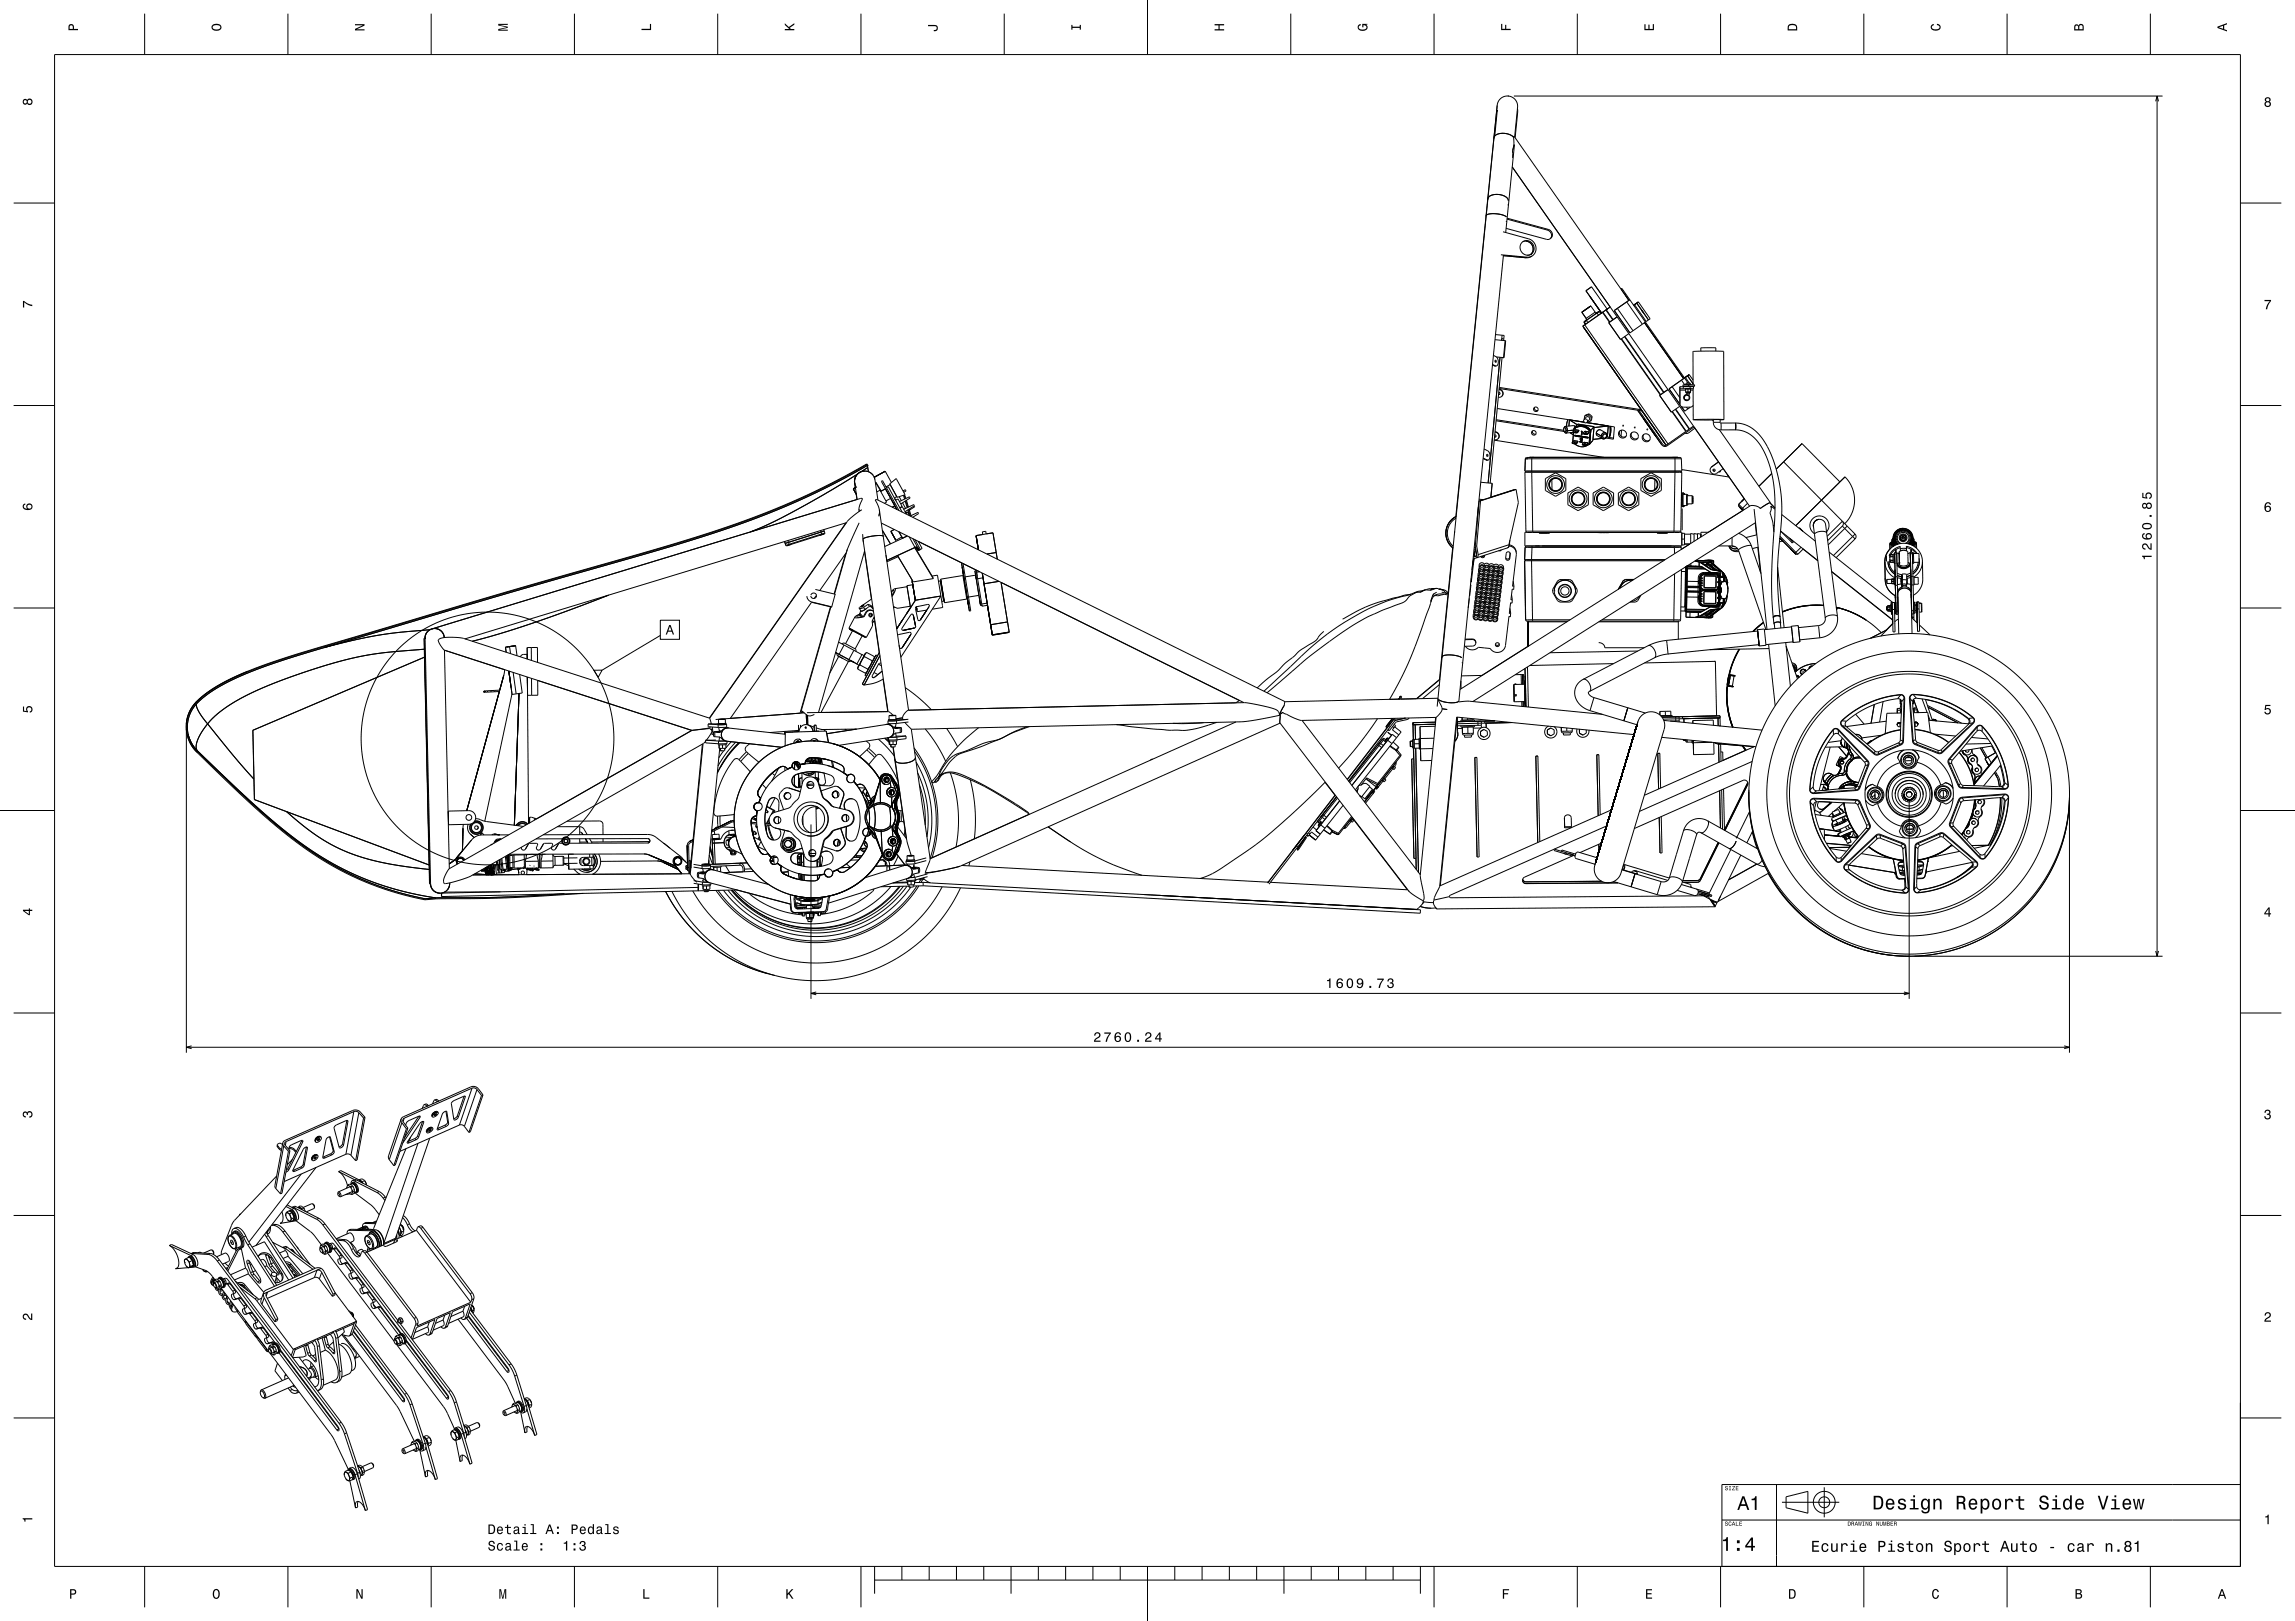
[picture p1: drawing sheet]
<svg xmlns="http://www.w3.org/2000/svg" width="841mm" height="594mm" viewBox="0 0 841 594" stroke-linecap="round" stroke-linejoin="round" font-family="sans-serif">
<g fill="none" stroke="#000" stroke-width=".37">
<path d="M20 20h801v554h-801zM53 5v15M105.5 5v15M158 5v15M210.5 5v15M263 5v15M315.5 5v15M368 5v15M420.5 0v20M473 5v15M525.5 5v15M578 5v15"/>
<path d="M630.5 5v15M683 5v15M735.5 5v15M788 5v15M548.6 38.7l-1.1 11.8M554.8 35.2h237.7M556.1 39.8l.1 1.2-1 9.5M790 37.1l.5-1.9 .5 1.9M790.5 35.2v315.2M547.4 50.5v.2M547.5 50.5l-2.9 28.7M548.7 40.8v-.4l-.9 9.4"/>
<path d="M554.2 55.2l.1 2.7M554.7 50.3a5.4 5.4 0 0 0-7.1-.3l-.1 .5M554.8 53.1l-.6 2.1M555 50.1h-.3a10.1 10.1 0 0 1-.5 5.1M555 50.1h.1M555 50.1l41.9 60M555 52.9l-3.2 32.3M555 50.2l1.1-10.6a3.8 3.8 0 0 0-3.2-4.4 3.8 3.8 0 0 0-4.3 3.4l-1.2 11.9M5 74.4h15M544.6 79l-17.1 170M544.8 78.8l-.2 .2a6.8 6.8 0 0 1 6-.2l1.4 .7-1-.6-2.2-.5-2.4-.1zM545.2 72.8v.4"/>
<path d="M545.2 72.8l-11.7 116.5M545.6 72.2l-.4 .6a4 4 0 0 1 5.2-1.3 2.67 2.67 0 0 1 2.3 2 4.2 4.2 0 0 0-5-2.2l-1.2 .3zM552.3 80l15.1 4.1M552.6 74.7h.1M552.6 74.8l.1 .6v-.5M554.2 61.2l86.9 124.3M821 74.4h15M550 93.4l9.6 .8M550.7 93.7l8.5 .8M550.8 84.9l9.4 2.6a3.6 3.6 0 0 1 2.6 2.8 3.6 3.6 0 0 1-1.4 3.5M550.9 93.7l-14.9 149.5M551.9 81.1l.2 .4"/>
<path d="M551.9 83.7l14.8 4 1.4-.3M552.3 80.3l14.7 4M557.8 88.8a2.66 2.66 0 0 1 4.2 1.1 2.66 2.66 0 0 1-2.4 3.6 2.83 2.83 0 0 1-2.4-1.8 2.83 2.83 0 0 1 .6-2.9zM558 88.6a2.69 2.69 0 0 1 3.5 1.3 2.69 2.69 0 0 1-1.2 3.6h-.7M559.2 88.4a2.81 2.81 0 0 1 2.5 1.9 2.81 2.81 0 0 1-.9 3M559.2 94.5h.1M559.6 94.2l-.4 .3M561.4 93.8l-1.8 .4M561.4 93.8l-1 .5-1.2 .2M567 84.3a1.94 1.94 0 0 1 1.1 3.1M567.4 84.1a1.9 1.9 0 0 1 1.4 1.4 1.9 1.9 0 0 1-.7 1.9M567.4 84.1l-.4 .2"/>
<path d="M579.6 114.4l1.7 2.3M580 119.5l30.6 43.6 .6-.4M580 119.5h.1M580 119.5l.7-.5 30.5 43.7M580.4 118h.1M580.4 118l.7 .8M581 118.8h.1M581.1 117.5l.1-.1zM581.1 117.5l-.7 .5M581.2 106.5l5.7 8.2M581.2 106.5h.1M581.2 117.4l-.8 .6"/>
<path d="M581.2 116.7l-.1 .8M581.3 116.7l-.2 .8M581.3 113.3l-1.7 1.1M581.3 117.4l.6 .8-.8 .6M581.3 117.4l-.8 .6M582.6 108.6h.1M582.9 112.1l-3.3 2.3M582.9 112.1l-1.6 1.2M582.9 112.1h.1M583 112.1l-3.3 2.3 1.6-1.1M583 112.1l-1.7 1.2M583 112.1l1.5 2.3"/>
<path d="M583.2 105.1h.1M583.2 105.1l-2 1.4M583.2 105.1l5.7 8.2M584.5 114.4l-3.2 2.3M584.5 114.4l.9 .1M584.8 115l.6-.5-4.3 3 .6-.4M585.2 114.7l-3.9 2.7M585.3 114.6h.1M585.4 114.5l-.3 .1M586 114.1l-.7 .5M586 114.1h.1M586 114.1l-.6 .5"/>
<path d="M586 114.1l.6 .8-.3 .2-.5 .4-.6-.8M586 114.1l-.8 .6M586.8 114.8l.4-.3zM586.9 114.7l-.2 .1M586.9 114.7h.1M587.2 114.5h.1M587.2 114.5l2.6 3.6M587.4 114.4l-.2 .1M587.4 114.4l2.5 3.6M588.5 113.6l2.5 3.6M588.6 113.5l-.1 .1M588.6 113.5l2.5 3.6"/>
<path d="M588.7 113.5h-.1M589.1 113.2h.1M589.1 113.2l-.4 .3M590 112.5l-10 7M591.6 113.8l5.7 8.2 1.1-.8M592.6 116.1l-3.1 2.2 4.3 6.1 3.1-2.1M592.7 113l-1.1 .8M592.7 113l5.7 8.2M594 105.9h.1M594.1 105.9l1.4 2.1 .3-.2M594.4 105.7l1.4 2.1M594.4 105.7l-.4 .2"/>
<path d="M595.8 107.8l22.8 32.5M595.8 108.5h.1M596.1 110.6l1.1-.8zM596.1 110.6l5.7 8.2M596.1 110.6l-3.4 2.4M598.9 111.7h.1M599 111.7l-.4 .1M599 111.7l4.3 6.1M599.7 111.1h.1M599.7 111.1l-.8 .6M599.8 111.1l-.8 .6M599.8 111.1l4.3 6.1"/>
<path d="M600.3 110.7h.1M600.3 110.7l-.6 .4M600.3 110.7l-1.4 1M600.4 110.7l-1.4 1M600.4 110.7l4.3 6.1-.6 .4M600.4 110.7l-.6 .4M601.5 113.5l.9 1.3zM601.8 118.8l-3.4 2.4M603.3 117.8l-1.5 1M604.1 117.2l-.8 .6M604.1 117.2h.1M546.9 133.7l.7 .4"/>
<path d="M546.9 133.5l1 .6M547.3 130.2l.9 .5a2.2 2.2 0 0 1 .1 3.4M547.6 134.1h.7M547.8 124.5l3.8 .3M547.9 132.1l.1 .6M547.9 134.1h.4M547.9 134.1h-.3M548 122.6l3.2 .3-.1 1.3M548.4 130.8l2.6 .2M549.7 130.9l-4.4 46.1M550.4 122.8l-.1 1.9v-.6l.8 .1M551 131l.2 .1"/>
<path d="M551.1 124.2l-.1 .6M551.1 131.1l-.7-.1-4.3 46M551.1 131.1h.1M551.6 124.8h.2l-.6 6.3M551.6 124.8l-.6 6.2M580.4 120.1h.1M594.1 124.2l14.3 20.5M594.2 124.1l14.3 20.5M595.3 123.4l14.3 20.5M595.4 123.3l14.4 20.5M616.2 139.3l-3.5 2.4M616.2 139.3l1.2 1.7"/>
<path d="M617 138.7l-14.3-20.5 14.3 20.5M617 138.7h.1M617 138.7l-.8 .6M617.3 138.5h.1M617.3 138.5l-1.1 .8M617.5 138.3h.1M617.5 138.3l-.2 .2M617.6 138.3l-.6 .4M617.6 138.3l1.4 2M618.3 137.7h.1M618.4 137.7l-.9 .6M618.4 137.7l-.8 .6"/>
<path d="M618.4 137.7l2 2.9M619 137.3l-1.4 1M619 137.3l-1.5 1M619 137.3l-.7 .4M619 137.3l1.4 2M628.8 128.7l-.1-1.2-2.9-.1-2.5 .1v1.2M5 148.6h15M547.7 160h.5M547.7 159.4l.6 .4-.6 .3M547.8 158.3h.2M547.9 158.2h.2M548 158.3a1.51 1.51 0 0 1 1 2.5"/>
<path d="M548.1 158.2a1.5 1.5 0 0 1 .9 2.6M548.1 158.2l-.1 .1M548.2 154.2l25 3.9M548.3 153.8l24.7 3.9M548.7 149.7l31.8 5M549.2 144.4h.4M549.2 143.8l.5 .4-.6 .3M549.3 142.7h.1M549.3 142.6h.2M549.3 142.4l50.9 7.9M549.4 142l52 8.1M549.4 142.7a1.51 1.51 0 0 1 1 2.5"/>
<path d="M549.5 142.6a1.5 1.5 0 0 1 .9 2.6M549.5 142.6l-.1 .1M550.4 145.2l-.5 .3-.9 .1M561.6 157.9a.9 .9 0 0 0 .2 1 .9 .9 0 0 0 1.1 .1M562.3 149.2a.9 .9 0 0 0 .3 1 .9 .9 0 0 0 1 .2M573 157.2l.2-.5a.68 .68 0 0 1 .6 .3 .68 .68 0 0 1 0 .8M573 157.2a.59 .59 0 0 0 0 .8 .59 .59 0 0 0 .7 .1l.1-.3M573 157.2l.3 1M573.1 156.8l.2-.1 .3 .2 .2 .9M573.1 156.8l-.1 .4M573.1 156.8l.2-.3a.59 .59 0 0 1 .8-.1 .59 .59 0 0 1 .2 .7v.7M573.8 157.8h.5"/>
<path d="M573.8 157.8l-.2 .5-.3-.1M574.3 157.8a.55 .55 0 0 1-.1 .7 .55 .55 0 0 1-.7 0l-.3-.3M574.6 153.8l-.6 2.4zM575.3 158.5l1.3 .8M576.5 158.1l.1 .1M576.5 158.1v.4M576.5 158.4l-2.6 .3M576.5 158.5l1.2 .2M576.6 158.2l1.1 .2M576.6 158.2l-.1 .3M576.6 158.5l-.3 3.4M576.6 156l.6 .5z"/>
<path d="M576.7 156l-3.1 .3M576.7 157.6l-2.4 .2M576.7 157l.3 .1M576.7 157v.9M577 156.8h.2M577 159.5l5 .8M577 159.5v.3l5 .7M577.2 158h.5M577.2 158h.1M577.2 156.8l-.2 .3M577.2 157.9v.1M577.3 158l.1 .1"/>
<path d="M577.3 157.9l.4 .1M577.3 157.9h-.1M577.3 156.7l-.1 .1M577.4 158.1h.1M577.6 158.1h-.1M577.7 158l-.1 .1M577.7 158h.1M577.7 158.4v.3M577.8 156.4l-.5 .3M577.8 156.4l-.6 .4M578 155.6l-2.9-1.7-.2 2.2M578 158.5l-.3 .2"/>
<path d="M578 158.3v.2M578 158.3l-.3 .1M578.6 157.7l-1.6-.2-.5 .6M578.6 157.7l-.6 .8M578.6 157.7l-.6 .6M579.2 155.9l1 .1M579.2 155.9l-1.4 .5M579.2 155.9l-1.9 .8M579.5 158h.3M579.5 158l.1 1.5M579.5 158l.2 .1M579.6 159.4v.1"/>
<path d="M579.8 158l-.2 1.5M579.8 158l-.1 .1M579.8 156.3l-1.4 .1-1.4 .7M579.8 156.3a4.1 4.1 0 0 1 2.7 1.6M579.8 156.3a3.6 3.6 0 0 0-2.8 .8M579.8 156.3l1.6 .6 1.1 1M580.1 156.1l-2.3 .3M580.1 156.1a4.1 4.1 0 0 1 2.6 1.6M580.1 156.1l1.5 .6 1.1 1M580.1 156.1h-1.5l-1.4 .7M580.1 156.1l-.3 .2M580.2 156l.9 .2"/>
<path d="M580.2 158.9l.1 .1M580.2 158.6l1.3 .4M580.2 158.6l.1 .4M580.3 159l1.1 .2M580.5 153.7a.75 .75 0 0 0 .1 1.1 .75 .75 0 0 0 1-.1M580.5 153.7a.75 .75 0 0 1 1 0 .75 .75 0 0 1 .1 1M580.5 153.7l.7-.8a.75 .75 0 0 1 1.1 0 .75 .75 0 0 1 .1 1l-.8 .8M580.7 152.4l-.2 1.3M580.9 158.6h.1M580.9 158.6h.5M581.1 156.2l1.7 1.4M581.4 158.6h.1"/>
<path d="M581.5 159l-.1 .2M581.5 154.9l10.1 1.5-.4 4.5-2.8-.4M581.7 159.1l-.3 .1M581.8 158.9l-.1 .2M581.8 158.9l-.3 .1M582 152l-1.3 .4M582 152l1.1 1M582.3 158.3l-.6 .8M582.3 158.3l-1.5-.3-.6 .6M582.3 158.3l-.5 .6M582.4 151.7l-1.4 .3-.3 .4M582.4 151.7l-.4 .3"/>
<path d="M582.4 151.7l1 .9M582.5 157.9l.2 .1M582.7 157.7h.2l-.4 5M582.7 157.7l-.2 .2M582.7 158l-.4 5M582.8 157.6l-.1 .1M582.9 154.3l-1.3 .4M583.1 153l-.2 1.3M583.4 152.6l-.3 .4M583.4 152.6l-.2 1.4-.3 .3M584.1 156.7l5.3-.6-.4 4.1 2.3 .3M584.1 156.3l-.4 5.1-1.2 1.3"/>
<path d="M584.1 156.3l-1.4 1.7M584.1 156.3l-5.9-.9-1.5 1.6M585 158.7l.4 1M585 158.7l1.8 1.1M585.4 159.7l1.8 1M586.6 157.6a1.24 1.24 0 0 0-1.6 1.1M586.6 157.6l1.8 1M586.6 157.6a1.23 1.23 0 0 0-1.6 1.1M586.8 159.8l.5 .1M588.7 159.7a.73 .73 0 0 0-.8-.7 .73 .73 0 0 0-.6 .9M588.7 159.7a.73 .73 0 0 1-.6 .9 .73 .73 0 0 1-.8-.7M588.9 159.6a1.05 1.05 0 0 0-1.2-1.1 1.05 1.05 0 0 0-.9 1.3"/>
<path d="M588.9 159.6a1.05 1.05 0 0 1-.9 1.2 1.05 1.05 0 0 1-1.2-1M588.9 159.6l-.2 .1M589.9 156.2l.2 2-.5 2.1 .5-2.2zM590.2 156.2l.1 2.1-.5 2M593.6 157.9a1.55 1.55 0 0 0 .3 1.9 1.55 1.55 0 0 0 2 .1M594.2 157.6l-.2 2.2M594.7 155.9l.2 .2zM597.9 158.6a1.55 1.55 0 0 0 .4 1.9 1.55 1.55 0 0 0 1.9 .1M598.9 156.5l.3 .3zM600.1 150.4l8.9 12.6M600.1 150.4h.1M600.1 150.4l.8 1 .3-.2"/>
<path d="M600.4 150.2l-.3 .2M600.4 150.2h.1M600.5 150.2l.7 1M600.5 150.2l-.4 .2M600.6 150.4l1.1 .2M601.2 151.2l8.1 11.6 .6 .4 .8-.1M602.3 153.5h.1M602.3 159.3a1.55 1.55 0 0 0 .3 1.8 1.55 1.55 0 0 0 1.9 .1M603.5 157.2l.3 .3zM606.8 159.9h.1M611.2 142.7l-3 2.2 4.3 6.1 3-2.1M611.6 142.5l4 5.7"/>
<path d="M611.6 142.5h.1M612.7 150.9l5.1 7.2M612.7 141.7l-1.1 .8M612.7 141.7l2.9 4.1M612.8 150.8l5.1 7.2M613.9 150l5.1 7.2M614.1 149.9l5 7.2M615.6 141.7v6.3a1.25 1.25 0 0 0 1.3 1.2h2.7l.9-.7M615.6 141.7h.1M615.6 142.5v.5h2.1M615.6 142.5h.1M615.6 141.7h5v.7h-1.3"/>
<path d="M615.6 141.7v.8M616.2 149l1.1 1.7M616.7 141.5l1.5 .1M616.8 141.7v.8M617.3 150.7h.1M617.5 142.5h.2M617.5 142.5h.1M617.7 143.7h.1M617.7 143.7l.5 .3M617.8 158.1l-6.6 4.6M617.8 141.6v.1M617.9 158l-.1 .1"/>
<path d="M618 149.2l.5 .7M618.1 143.7h-.4M618.1 143.7h.1M618.1 143.7h1.4M618.2 144.6a1.12 1.12 0 0 0-1.2 1.3 1.12 1.12 0 0 0 1.7 .8 1.12 1.12 0 0 0 .1-1.9M618.2 144h-.2h1.2h-.2M618.2 144v.8M618.2 144.8l-.2-.1-.8 .6 .1 1 .9 .4 .8-.6-.1-1-.6-.3M618.5 149.9l-1.2 .8M618.5 142.5h-.8v1.2M618.5 142.5h.9M618.5 142.5l.1 1.2"/>
<path d="M618.6 140.3h-.7v.5M618.6 143.7h.9M618.6 143.7h-.5M618.6 140.3h.7M618.6 140.3v.5M618.8 141.5h-2.1M618.8 141h-2.1v.5M618.8 141h2.2v.5M618.8 141v.5M619 141.7l.1-.2h-1l.1 .2M619 144h-.8M619 144v.8"/>
<path d="M619 144.8h-.8M619 157.2l-1.1 .8M619.1 157.1l-.1 .1M619.3 140.3h.1M619.3 140.3v.5M619.3 140.7l.1 .1M619.3 141.7v.7M619.3 142.4l-3.7 .1M619.4 141.6l.1 .1M619.4 142.5l.1 1.2M619.4 142.5h.1M619.5 143.7h.1"/>
<path d="M619.5 149.2l-1 .7M619.5 143.7l-.5 .3M619.7 141l-1.3-.2-.9 .2M619.7 142.5h-2.2M619.7 142.5h-.2M619.7 142.4v.1M619.9 141.6l.1 .1M620.1 140.2l.3 .4zM620.4 141v-12.2h11.2l.1 25M620.4 141.6h-1.4M620.4 141.6v.1M620.4 142.4l.1 11.4"/>
<path d="M620.4 142.9h-.9M620.5 153.8l7.3 .1M620.6 156.1l-1.5 1M621 141.5l-.6 .1M621 141.5h-2.2M621.1 156.9l-2.4 1.8h-1.2M627.6 153.9l.2 .4M627.8 154.8a2.75 2.75 0 0 0 2.8 2.7M630.1 157.5l18.7 26.7M630.3 153.8h-2.5v1M630.3 153.8v1M630.3 154.8h-2.5"/>
<path d="M630.3 154.8l.3 .2M630.6 155v2.5M631.7 153.8h-11.2M631.7 153.8l-1.4 .1M635.9 155a12.5 12.5 0 0 1 10.8 7 51.5 51.5 0 0 1 6 30.4M635.9 155l.2 1.2M635.9 155h.1M635.9 155h-5.3M635.9 157.5a12.3 12.3 0 0 1 10.6 8.1 49.3 49.3 0 0 1 3.8 25 188.7 188.7 0 0 0-.5 35.6M635.9 157.5h-5.3M635.9 155v2.5M636.1 156.2l-.2 1.3"/>
<path d="M821 148.6h15M312.7 179.1l1.1 2.1M313.5 178.7l-.8 .4M314.2 173.8a262.6 262.6 0 0 1-39.2 21.1M316.3 172.7a3.8 3.8 0 0 0-3 4.8M316.3 172.7a3.8 3.8 0 0 0-3.1 4.4l.2 1.6M316.9 172.6l-.6 .1M317.6 170a304 304 0 0 1-69.1 28.8l-62.8 18.1-70.6 20.9-13.4 4.2-10.9 4M317.6 170h.1M317.6 170l.1 .2M317.6 170l.2 .3M317.7 170.2h.1"/>
<path d="M317.7 170.2a305 305 0 0 1-70 29.1l-60.4 17.3-60.9 18.1a308.8 308.8 0 0 0-38.7 12.8 49.3 49.3 0 0 0-15.8 10M317.7 170.2l.2 .3M317.8 170.3l.1 .2M317.9 170.6l.1 .7M317.9 170.5a309.1 309.1 0 0 1-72.2 29.8l-60.2 17.2-59.4 17.6a276.3 276.3 0 0 0-39.6 13.4 46.6 46.6 0 0 0-14.3 9.3M317.9 170.5a310.2 310.2 0 0 1-72.2 29.8l-59.9 17.1-66.2 19.7a200.6 200.6 0 0 0-37.2 13.4l-5.6 3.3-4.6 4M318 171.3l.2 1.6M318 171.3l-2.4 1.5M319.9 174.2a3.8 3.8 0 0 0-5.3-.8 3.8 3.8 0 0 0-.6 5.3M320.2 174.6l.4 1.1M321 176.8l.1 .4M321 176.8l-.2 .1"/>
<path d="M321 176.8l1.9 3.2M321.1 177.2l-.3 .1M321.1 177.2l1.7 2.8M323 176.4l.4-.3 4.5 8.2-.4 .2zM324.4 172.7h.1M324.4 178.9l.1 .2M324.4 178.9h.1M324.4 178.9l4.2 7.8M324.4 172.7l-4 2.2M324.4 172.7l2.3 4.1M324.5 179.1l1.9 3.6-1.8 .9M324.5 179.1l-1.8 1"/>
<path d="M324.8 178.7l.7-.4 5.1 9.3M326.1 177.3l2.3-1.9 3.3 5.9-2.9 .9M326.1 177.3l.1 .3M326.1 177.3l2.7 4.9M326.2 177.6l2.4 4.4M326.2 177.6l-1.5 .8M330.9 179.9l.9-.5 .2 .4-.8 .6M542.6 176.7l4.2 .4M543.5 168l1.1 .6M543.5 167.8l1.4 .8M543.8 164.5l1.4 .7a2.2 2.2 0 0 1 0 3.4M544.6 168.6h.6"/>
<path d="M544.9 166.6v.6M544.9 168.6h.3M544.9 168.6h-.3M546.8 177.1l-.5 5.1M546.8 177.1h.1M547.6 161.3l40.4 6.3M549 160.8l-.6 .3-.8 .1M555.5 179.4h.1M555.5 179.4h-.5M555.6 179.4l-13.1 4.1M555.6 179.4l.8 4.8-3.5 15.4M555.6 179.4l-13.6 4.2"/>
<path d="M558.8 173.1h2.5M558.8 173.1l.4 21.5M559 168.1l.5-.5h56.1l.5 .5M559 168.1l-.2 4.5h57.5l-.2-4.5M559 168.1h57.1M559.2 172.6l-.4 .5M561.3 167.6v5.5M561.3 173.1l.4 21.5M561.3 173.1h52.5M562.2 167.6h.1M566.3 175.4l3.8-2.2 3.7 2.2v4.3l-3.7 2.2-3.8-2.2zM568.7 175.8v3.6"/>
<path d="M570.1 175.2l-1.6 .6-.6 .8-.2 1M576.2 162.1v.4M576.2 162.1v.2M576.2 162.5l1.2 .2M576.2 162.3l1.2 .1M576.2 162.3v.2M576.8 162l.1 .1M576.9 162l.4 .1M576.9 162h.1M576.9 162.1h.1M576.9 162.1h.4M576.9 162h.4"/>
<path d="M577.1 162.6l2.1 1.1zM577.3 162v.1M577.4 162.4v.3M577.7 162.6l-.3 .1M577.7 162.3v.3M577.7 162.3l-.3 .1M578.2 161.7l-1.5-.2-.5 .6M578.2 161.7l-.5 .9M578.2 161.7l-.5 .6M578.8 161.9l1 .2M579 161h.1M579 160.9v.1"/>
<path d="M579 160.9h.1M579.1 160.7l-.1 .2M579.1 161h.1M579.1 160.9v.1M579.2 160.7h-.1M579.2 160.9l-.1 .1M579.2 160.9h-.1M579.2 161.8l.6 .1M579.2 160.6v.1M579.3 160.6l-.1 .1M579.3 160.6h-.1M579.3 160.6h.1"/>
<path d="M579.4 160.6h-.1M579.4 160.7h.1M579.4 160.7l-.2 .1M579.4 161.5l-.6 .4M579.4 160.7l-.3 .3M579.4 160.7l.3 .4M579.4 160.7l.3 .3M579.5 160.6h-.2M579.5 160.6h.1M579.5 161.4l-.7 .5M579.5 161.4l-.1 .1M579.5 160.6l.4 .5"/>
<path d="M579.5 160.6l-.5 .4M579.5 160.6l.4 .4M579.5 160.6l-.4 .1M579.5 161.5l-.4 .3 .7 .1M579.5 160.6l.2 .1M579.6 161.3l-.1 .1M579.6 160.6h.1M579.6 161.5h-.1M579.6 161.3h.1M579.7 161.2l-.2 .2M579.7 161.2l-.1 .1M579.7 161.2h.1"/>
<path d="M579.7 160.7l.1 .1M579.7 161.1v.1M579.7 161.1l-.3 .4M579.7 160.7h.1M579.7 161.1h.1M579.7 161v.1M579.7 161.3l-.1 .2M579.8 160.7v.1M579.8 160.8v.1M579.8 161.2l-.1 .1M579.8 162.1h.1M579.8 161.2v.1"/>
<path d="M579.8 161.9v.2M579.8 160.8h.1M579.8 160.9v.1M579.9 161.2h-.1M579.9 161.1l-.1 .1M579.9 161.1l-.4 .4M579.9 160.8v.1M579.9 162.9v.2M579.9 161h.1M579.9 161v.1M579.9 162.7v.4M579.9 162.7l1.2 .3"/>
<path d="M579.9 160.9v.1M579.9 161.1h.1M579.9 161l-.2 .3M579.9 163.1l1.2 .2M580.6 162.6h.1M580.6 162.6l.4 .1M580.6 162.6v.1M580.6 162.7h.2M580.6 162.6h.4M580.8 162.7h.1M581 162.7h-.2M581 162.6h.1"/>
<path d="M581 162.7h.1M581 162.6v.1M581.1 163v.3M581.4 163.2l-.3 .1M581.4 162.9v.3M581.4 162.9l-.3 .1M582 162.3l-1.6-.2-.5 .6M582 162.3l-.6 .9M582 162.3l-.6 .6M582 160.5h.1M582 162.9a3.6 3.6 0 0 1-2.8 .8M582 162.9l-1.4 .7-1.4 .1"/>
<path d="M582 162.9l.3 .1M582 160.3v.2M582.5 162.7l-.2 .3M587 160.6l-3.3 .4M601.3 175.4l3.7-2.2 3.8 2.2v4.3l-3.8 2.2-3.7-2.2zM605 175.2l-1.5 .6-.6 .8-.2 1M606.4 175.8v3.6M608.9 163h.1M609 163a1.37 1.37 0 0 0 1.9 .4l9.9-7 18.4 26.4M610.1 162.5h.1M610.5 163.1h.1M612.9 167.6h-.1"/>
<path d="M613.8 173.1h2.5M613.8 173.1l-.4 21.5M613.8 167.6v5.5M614.7 167.6h.1M614.9 167.5l-54.6 .1M615.9 172.6l.4 .5M616.3 172.1l17.3 2.7M616.3 173.1l-.4 21.5M627 171.3a1.51 1.51 0 0 0 .1 1.9 1.51 1.51 0 0 0 1.9 .3l2.5-1.8M627.2 171.1l-.2 .2M627.9 172v.4l.6 .1M629.7 169.3l-2.5 1.8"/>
<path d="M630.3 172.6h.2M630.5 172.5v.1M630.5 172.6l-.2 .3h-.4M633 173.9l.6 .9M633.6 174.8h.1M649.3 173.5l-4.8 4.7M653.6 169.2l-2.7 2.7M653.6 169.2l13.9 14.1M660.3 162.6l-6.7 6.6M660.3 162.6l13.9 14M674.2 176.6l-6.7 6.7M676.1 174.7l-1.9 1.9"/>
<path d="M676.1 174.7l-8.6 8.6M676.1 174.7a12.1 12.1 0 0 1-.1 17.2M287.5 198.4l.5 1.4M287.7 199.1h.1M288 199.8h.1M288 199.8l.3 .2M288.4 200h.1M288.7 198.1l.5 1.4M289.2 199.5l-1.2 .3M289.2 199.5v.2M289.2 199.7l-.9 .3M289.9 199.5l-1.5 .5"/>
<path d="M300.4 196.2h.1M300.4 196.1l.1 .1M300.7 194.4l.1 .6M300.8 195l-13.1 4.1M300.8 195l.3 .7M301.1 195.7v.2M301.1 195.7l-11.9 3.8M301.1 195.9l-11.9 3.8M301.9 194.1l.1 .5M302 195.7h.1M302 195.7l-1.5 .5M302 195.6l-.9 .3"/>
<path d="M302 194.6l-1.2 .4M302 194.6l.3 .7M302.3 195.3l-1.2 .4M302.3 195.3l-.3 .3M310 191.6l-50.1 71.5M310.2 191.5l-139.8 42.6M313.7 181.1l.3 1.9M314.7 186.7l.5 .5M314.8 187.5a10.6 10.6 0 0 1 1.2-4.8l-.6-.1-156.8 47.8M314.8 191.6l-4.6 10.7M315.8 186.8l-2.9 2.1-2.4 2.2-50.5 72.1M316.1 195.7l.3 3.1"/>
<path d="M316.2 197.6l9.2 63.2M321.3 180.3l1.2-.7 2.4 4.4-.8 .4M321.7 183.2l-1-7.2a3.8 3.8 0 0 0-4.3-3.4 3.8 3.8 0 0 0-3.2 4.4l.9 6-155.8 47.5 .3-.1M322.2 186.8l10.7 73.5M322.2 186.9l.1 .9M322.3 187.8l-.3 1.1M322.3 187.8a8.8 8.8 0 0 0-1.6-4.6l.8-.1 149.4 74M322.3 187.8l-.3 1.4M322.9 191.7l132.9 65.8M323.3 194.3l3 5M323.3 194.4l3 4.9M323.6 196.5l-1.1-.3-2.5 .2-2.5 .5-1.2 .6"/>
<path d="M326.5 194.7l1.8 3.3M327.7 194l-1.2 .7M327.9 185.4h.1M327.9 184.3l1.5 2.8M327.9 185.4l-.9 .5M327.9 182.7l.3 .6 .9-.5 1.5 2.8M327.9 182.7h.1M328.3 198h.1M328.6 182l.2 .2M328.6 182l-.9 .4M329.5 182l.8 1.5M329.6 183.8l3.7-1.7 .2 .4-3.4 2.2"/>
<path d="M329.7 186.1l.9-.4 1.5 2.7M330.5 196.8l.2 .4M330.5 196.8l-1.1-1.9 1.3 2.3M330.5 196.8l-2.2 1.2M330.7 197.2h.1M330.7 184.2l1.1 2.1-.3 .2M331.1 181.5l.4 1.4M331.2 186.6l3.7-1.6 .2 .3-3.5 2.2M331.3 181.4l.4 1.4M331.6 181.6h.1M331.6 181.6l-.2 .1M331.6 181.6l.4 1.1"/>
<path d="M331.7 183.6l.7 2.4M331.9 183.5l.8 2.4M332.2 183.3l.7 2.5M332.4 196.3l-1.7 .9M332.5 187.7l-.6 .2 .7-.2 .2 .1M332.6 196.4l-8.4 3.9M332.7 186.9l.6 2.1M332.8 187.8l-.8 .3M332.8 187.8l.3 1.1M332.9 186.7l.6 2.4 2.9-1.4 .2 .4-2.1 1.5M333.1 186.6l.8 2.3M333.2 196.7l2.1 3.9"/>
<path d="M334.5 197.4l1.6 3M335 185.4l.2 .3-2 1.2M335.3 197.8l2 3.6-.5 .2M336.5 198.4l1.4 2.6-1.1 .6M357.7 196.4l.8 5.1M361.4 195.7l-.2-1-1.2 .2 .1 1M531.8 190.5l1.8-1.3a6.9 6.9 0 0 0-1.1 11.6l-.2-.1a6.9 6.9 0 0 1-.5-10.2zM533 195h.1M533.1 194.7l-.1 .6M533.6 189.9a6.4 6.4 0 0 0-1.1 10.3M533.6 189.3a6.9 6.9 0 0 0-1.1 11.5M541.2 190.8l.2 .2"/>
<path d="M541.3 190.2l.1 .2M541.7 185.8l-.4 4.5M541.8 184.8h.1M542 182.9l1.6 .2M542 183.6l-1.4 16.6M542.5 183.5l-1.4 16.6M542.5 183.5l-.5 .1M552.9 199.6l-.1 .8-.5 .4M552.9 199.6l-11.2 3.6M552.9 199.8h.2M553.1 199.8l-.8 1M553.1 199.7a2.93 2.93 0 0 1 2.5 2.8"/>
<path d="M553.3 198l-.2 1.8M559.2 194.6h2.5M559.2 194.6l.5 .5M559.4 195.1h-.6v4.9h57.5v-4.9h-.6M559.7 195.1h55.7M559.7 195.1h1.6M561.7 194.6h51.7M561.7 194.6v.5M564 195.1v.1M564 195.3h3.8M564 195.2h3.8M564 195.2v.1"/>
<path d="M564.4 195.1v.3M567 195.1l.1 .3M567.8 195.2v.1M567.8 195.1v.1M574.5 180.6l3.8-2.1 3.7 2.1v4.4l-3.7 2.1-3.8-2.1zM578.3 180.4l-1.6 .6-.6 .9-.2 .9M583.8 180.6l3.7-2.1 3.8 2.1v4.4l-3.8 2.1-3.7-2.1zM585.5 195.1h.2M585.6 195.1v.1M586 195.1h1.3M586.1 195.1v.1M586.3 195.1v.1"/>
<path d="M586.6 195.1v.1M586.7 195.1v.1M587 195.1v.1M587.4 195.1h1M587.5 195.1v.1M587.5 180.4l-1.5 .6-.6 .9-.2 .9M587.6 195.1v.1M587.7 195.1v.1M588 195.1v.1M588.2 195.1v.1M588.6 195.1h.9M588.7 195.1v.1"/>
<path d="M588.9 195.1v.1M589.1 195.1v.1M589.3 195.1v.1M593 180.6l3.8-2.1 3.7 2.1v4.4l-3.7 2.1-3.8-2.1zM596.8 180.4l-1 .2-.8 .6-.6 1.6M607.2 195.1l.1 .1M607.3 195.3h3.7M607.3 195.2h3.7M607.3 195.2v.1M608.1 195.1l-.1 .3M610.7 195.1v.3M611 195.2v.1"/>
<path d="M611.1 195.1l-.1 .1M613.4 194.6h2.5M613.4 194.6v.5M615.4 195.1h-1.7M615.7 195v.1M615.9 194.6l-.5 .5M616.1 185h.2M616.1 184.9h.2M616.2 181.5h.1M616.2 181.2h.1M616.2 180.9h.3M616.3 195.4h1v4.3h-1"/>
<path d="M616.3 197.5h1M616.3 183.7h.1M616.3 183.3h.1M616.3 183.2h.4M616.3 185.4v.3l.4-.1M616.4 186.3v8M616.5 185.3v.3l.6-.1M616.5 185.4h-.4M616.5 180.7v.4M616.5 185.5h.6M616.7 181.1v4.2h-.4v-4.2h1.8M616.7 185.3h1.4"/>
<path d="M616.7 180.7h.1M617.1 180.7l.1 .3M617.1 180.7h-.8v.2M617.1 180.7h.1M617.1 185.3v.2M617.1 180.8l.1 .1M617.2 180.9h.1M617.2 180.9v.2M617.2 185.4h.1M617.2 181l-.1 .1M617.2 185.4l-.1 .1M617.2 185.3v.1"/>
<path d="M617.3 195.7h2.2M617.3 199.4h1.9M618.1 181.1v4.2M618.2 181.3h.3v.3M618.2 184.6h.1M618.2 184.6h1.9M618.2 181.6h1.9M618.2 181.6v.1M618.5 184.6v.4h-.3M620.1 181.6v3M620.2 181.8h.3v2.6h-.3M620.8 195.7l-1.3-.2v3.7"/>
<path d="M622 195.7l-1.2-.2v2.9M623.3 195.7l-1.3-.2v2.1M626 195.1h-2.7v1.7M634.7 197v3M637.1 195.4a7.4 7.4 0 0 1 4.7 4.6M637.1 185.5l1.1 1.1M637.1 185.5h.1M637.1 184.8h.1M637.2 185.5l1 1.1M637.2 184.8l1.9 2M637.2 184.8l-.1 .7M638.2 186.6l-.6-.7 1.1 1.2"/>
<path d="M638.2 186.6l.5 .5M638.2 186.6l.5 .4M638.4 183.6l.8-.8-1 .9zM638.7 187l-12.7 8.1M639.2 182.8l-2.1 2M640.4 184.4l-2.2 2.2M642.8 186.5l4.7 44.1M643.2 191.6l.5 4.4M643.3 191.5l-103.6 65.6M643.8 196l-4 1M645 186.3a3.8 3.8 0 0 0-3.7-.9l-106.3 67.2M645.6 186l-.6 .3"/>
<path d="M648.4 184.4l-2.6 1.5M648.7 184.4l1.8 1.8M648.8 184.2l-.2 .3M648.8 184.2l-1.4 .5-2.4 1.6M649 185.5l.1 .5M649 185.4v1.3a3.3 3.3 0 0 0 .3 3.4l.7 4.9M649 185.4v.1M649 185.5l1.5 1.1M649 185.6h.1M649.1 186h.1M649.8 192.4l.4 .4M650 194.2l.1 .1"/>
<path d="M652.2 197.2l.6 .6M652.2 197.2l1.2 1.2-.6-.6M652.2 197.2l1 .9M652.2 197.2l5.9 5.9M652.2 197.2l5.6 5.6M652.3 196.5l6.5 6.6M652.7 192.4a128.1 128.1 0 0 0-.4 33.6M652.7 192.4h.1M652.9 188.6l12.3 9.7M653.2 198.1h.1M653.3 198.2l-1.2 .3M655.7 197.2l1.2 1-.8-.6"/>
<path d="M656.2 197.5h-.1M656.8 199l-4.3-4.4 13.6 10.8M656.9 198.1l-.2 .4 .1 .5M657.3 198.4l-.5 .6M659.2 193.6l.2-.2 1.3 1.3M663.6 191h.1M664.7 195.4h.1M664.9 195.9l4 30.6M665.2 190.9l-.6 1.1v1.2a2.25 2.25 0 0 1 1.9-2.9zM666.5 190.3a2.28 2.28 0 0 0-1.9 2.8l.3 2.8M666.5 190.3a2.27 2.27 0 0 1 2.5 2.2l.4 2.8M667.5 183.3l-9.5 9.3"/>
<path d="M667.5 183.3l7.6 7.7M669.3 194.9a3.5 3.5 0 0 0-.4-5.1 3.5 3.5 0 0 0-5 .7 3.5 3.5 0 0 0 1 5M669.4 195.3a3.4 3.4 0 0 0-4.5 .6M669.4 195.3l3.9 30.7M675.1 192.8l.9 .9M675.1 192.8l-5.4 5.3M675.1 191a1.25 1.25 0 0 1 0 1.8M675.1 191l-5.6 5.5M675.2 191.1l1.7 1.7M676 193.7l2.9 2.9M676 193.7l-6.1 6M676.9 192.8l-.9 .9"/>
<path d="M676.9 192.8l2.9 2.9M678.9 196.6l.9 .9M678.9 196.6l-7 7M679.8 197.5l-7 6.8M679.8 195.7l-.9 .9M679.8 195.7a1.25 1.25 0 0 1 0 1.8M692.7 199l-.1 2.2M692.7 199l-.1 .3 .4 .5M692.8 198.9l.6-.4-.6 .4M692.8 198.9l-.1 .4 .4 .3M692.8 198.9l-.1 .1M693 199.8l.3 .1"/>
<path d="M693 199.8l.1 1M693.1 199.6l.3 .1M693.1 199.6l-.1 .2M693.3 199.9h.1M693.3 199.9l.2 .5M693.4 199.7h.1M693.4 199.7l-.1 .2M693.4 197.6l.1 2M693.4 197.7h.1M693.4 197.6v.1M693.4 197.7l.3 .1M693.4 198.7l-.5 .4 .7 .5"/>
<path d="M693.4 198.7l-.4 .3 .1 .4M693.4 198.9l-.4 .4M693.4 199l-.2 .5M693.4 199.1l-.2 .3M693.5 199.4l-.2 .1M693.6 199.6l.2-.3-.3-.1 .3 .2v.7M693.6 199.6l-.1 .1M693.6 197.4l-.2 .2M693.7 197.2v.1M693.7 197.3l-.1 .1M693.7 197.3l.1 .3M693.7 197.8h.1"/>
<path d="M693.8 197.2l.2 1.2 .8 1.3M693.8 197.2l-.1 .1M693.8 197.2v.5M693.8 197l-.1 .2M693.8 197.7l.2 1.1 .6 1M693.8 197.6v.1M693.8 199.5l-.1 .8M693.8 199.5v.6M693.8 199.8v.3M693.8 198.2l.1 .4M693.8 198.2l.2 .9M693.8 198.3l.2 .9"/>
<path d="M693.8 198.3l.2 1M693.8 198.2l.1 1.3M693.8 198.5l.2 1M693.8 198.4l.2 1M693.8 198.5l.2 .9M693.8 198.4l.2 .9M693.8 198.2l.1 .2M693.8 198.6l.1 .7M693.8 198.6l.1 .6M693.8 198.3l.1 .1M693.8 198.6l.1 .1M693.8 198.7h.1"/>
<path d="M693.9 198.9l-.1 .6M693.9 198.8l.1 .9M693.9 198.8l.1 1M693.9 198.7l.1 .9M693.9 198.7l.1 1M693.9 198.5l.1 .7M693.9 198.8v.1M693.9 198.8v.2M693.9 198.9h.1M693.9 199l.1 1M693.9 199l.1 .9M693.9 199l.1 .8"/>
<path d="M693.9 199.1h.1M693.9 199.3l.1 .7M693.9 199.2v.6M693.9 199.1v.6M693.9 199.1v.7M693.9 199.2v.5M693.9 199.3l.1 .8M693.9 199.5v.6M693.9 199.4v.7M693.9 199.4l.1 .7M693.9 198.3v.2M693.9 199.1v.1"/>
<path d="M693.9 199.2l.1 .6M693.9 199.2l.1 .7M693.9 198.6h.1M693.9 199.2h.1M693.9 198.4v.2M693.9 198.5v.1M693.9 198.6v.3M693.9 198.7l.1 .6M693.9 198.5v.2M693.9 198.6v.2M693.9 199.1l.1 .5M693.9 199.1l.1 .1"/>
<path d="M693.9 198.5h.1M693.9 199.2l.1 .3M693.9 199.2v.1M693.9 199.3h.1M693.9 199.8h.2M693.9 199.2l.1 .2M693.9 199.8h.1M693.9 198.6l.1 .3M693.9 198.8l.1 .2M693.9 199.6l.1 .3M693.9 198.9l.1 .1M693.9 199h.1"/>
<path d="M694 199.8v.2M694 199v.1M694 199.1v.2M694 199.2h.1M694 199h.1M694 198.9h.1M694 198.9v.1M694 199.1h.1M694 198.8v.1M694 198.9v.2M694 199.2v.1M694 199.5v.2"/>
<path d="M694 199.7h.1M694 199.7v.1M694 199.1v.1M694 199.8v.3M694 199.3h.1M694 199.3v.1M694 199.4v.1M694 199.6v.2M694 199.9v.1M694 199.4h.1M694 199.3l.1 .2M694 199.8h.1"/>
<path d="M694.1 199.4h-.1M694.1 199.6h-.1M694.1 199.8v.1M694.1 199.8h-.1M694.1 199.9h-.1M694.1 199.1h.1M694.1 199.1l.1 .9M694.2 199.2v.8v-.7M694.3 197.3l.2 1.1 .8 1.1M694.3 197.2v.1M694.4 197.2l.3 1.2 .8 1M694.4 197.2v.1"/>
<path d="M694.4 197.3l.3 1.2 .7 .9a2.52 2.52 0 0 1-1-2.1zM694.6 196.3l-.2 1M695.3 195v.1M696.1 194.5l-.8 .5M696.9 194.2l-1.6 .8M696.9 197v.1M696.9 197l.1 .3M696.9 197.1l.1 .1M697 196.9l-.1 .1M697 196.8v.1M697 197.3h.1M697 197.2h.1"/>
<path d="M697.1 197.4l.3 .1M697.2 196.8h-.2M697.2 196.7l-.2 .2M697.2 196.7h.1M697.2 196.6l-.2 .2M697.2 196.6v.1M697.4 197.5h.1M697.4 193.6a3.6 3.6 0 0 0-3.7 3.6M697.4 196.6l.3 .1M697.4 196.6h.1M697.4 196.7h.1M697.4 196.7h-.2"/>
<path d="M697.4 196.6v.1M697.4 196.7l.3 .1M697.6 197.5h.1M697.7 196.7v.1M697.7 196.7h.1M697.7 196.8h.1M697.7 196.8l.1 .1M697.8 197v.1M697.8 197l.1 .2M697.8 197.3l-.2 .2M697.8 196.9l.1 .2M697.8 196.9v.1"/>
<path d="M697.8 197.3h.1M697.8 197.1l.1 .1M697.9 197.2h.1M697.9 197.1l-.5-.5-.5 .5M697.9 197.1l-.5 .4-.5-.4M698.2 199.1a2.09 2.09 0 0 0 .8-3.2 2.09 2.09 0 0 0-3.3 .1 2.09 2.09 0 0 0 1 3.1M698.7 199.2a2.45 2.45 0 0 0 .5-3.7 2.45 2.45 0 0 0-3.7 .1 2.45 2.45 0 0 0 .7 3.6M699.2 199.3a2.84 2.84 0 0 0 .2-4.2 2.84 2.84 0 0 0-4.1 .1 2.84 2.84 0 0 0 .3 4.2M699.7 199.4a3.3 3.3 0 0 0 0-4.6 3.3 3.3 0 0 0-4.7 .1 3.3 3.3 0 0 0 .2 4.6M699.9 199.5a3.5 3.5 0 0 0-.1-4.9 3.5 3.5 0 0 0-4.9 .1 3.5 3.5 0 0 0 .1 4.9M700.2 196.2l.1 1.6-.8 1.5 .6-1 .3-1.2M700.4 197.1a2.96 2.96 0 0 0-3.1-2.9 2.96 2.96 0 0 0-2.9 3"/>
<path d="M700.4 197.1l-.3 1.2-.7 1M700.5 197.1l-.2 1.3-.7 1M700.5 197.1a3.1 3.1 0 0 0-3.2-2.9 3.1 3.1 0 0 0-3 3.1M700.5 197.1a3.1 3.1 0 0 0-3.2-3 3.1 3.1 0 0 0-3 3.1M700.5 197.1h.1M700.7 199h.1M700.8 198.9v.9M700.8 198.9h.1M700.8 198.8v1.1M700.8 198.8h.1M700.9 198.6h.1M700.9 198.8v.3"/>
<path d="M700.9 198.8h.1M700.9 199.6v.3M700.9 198.9l.1 .1M700.9 199.6h.1M700.9 199.8h.1M700.9 199.7h.1M700.9 199.3h.1M700.9 199.4h.1M700.9 198.7v.1M700.9 199.5v.1M700.9 199v.1M700.9 198.6v.1"/>
<path d="M700.9 199.3v.1M700.9 198.8v.2M700.9 199.4v.1M700.9 198.5h.1M700.9 199.3v.6M700.9 199v.2M700.9 199.8v.1M700.9 198.4h.1M700.9 199.7v.1M700.9 198.4v.2M700.9 198.3v.2M700.9 198.5v.2"/>
<path d="M701 198.5l-.1 .2M701 199.5l-.1 .3M701 198.2h.1M701 198.3l-.1 .1M701 198.9l-.1 .2M701 199.5l-.1 .2M701 198.2l-.1 .8M701 198.9l-.1 .3M701 198.8v.1M701 198.2v.1M701 198.9h-.1M701 198.9l-.1 .4"/>
<path d="M701 198.1v.3M701 198.1v.4M701 198.1l-.1 .4M701 198.1l-.1 .5M701 198.2l-.1 .7M701 198.1l-.1 .7M701 198.3l-.1 .6M701 198.3l-.1 .7M701 198.2l-.1 .6M701 199.5h-.1M701 198.1h.1M701 198.1v.1"/>
<path d="M701 198.2l-.1 .9M701 198.2v1.3M701 198.3h.1M701 198.4v.4M701 198.3v.5M701 198.5l-.1 .8M701 199l-.1 .5M701 199l-.1 .6M701 198.5h.1M701 199.3v.2M701 198.6l-.1 .8M701 198.6l-.1 .7"/>
<path d="M701 198.7l-.1 .7M701 199.2v.3M701 198.8l.1 .5M701 198.9l-.1 .8M701 198.7l-.1 .9M701 198.7l-.1 .8M701 198.9l-.1 .7M701 198.9v.3M701 199.2h.1M701 198.8v.2M701 198.9h.1M701 199.3v.1"/>
<path d="M701 199h.1M701 198.9v.2M701 199.3v.6M701 199.2v.5M701 199.2l-.1 .7M701 199.3h.1M701 197.1a3.6 3.6 0 0 0-3.7-3.5 3.6 3.6 0 0 0-3.5 3.6M701 197.1l-.2 1.2-.7 1.2M701 197.1l-.1 1.2-.6 1.3M701 197.1h.1M701 197.4v-.3l.4 .4M701 197.6h.1"/>
<path d="M701.1 199.2l.2 .3M701.1 199.4l.1 .7M701.1 199.3v.7v-.3M701.1 199.3l-.1 .7M701.3 199.5h.1M701.4 197.6h-.4M701.4 197.6v1.4M701.4 197.5v.1M701.4 197.5v1.9M701.4 199.5v.1M701.4 198.4l.6 .2M701.4 199l-.3 .2"/>
<path d="M701.4 198.7l.5 .4-.3-.2M701.4 198.8l.1 .1M701.4 199.3l.2 .1M701.4 199.5h.1M701.4 199.6l.1 .1M701.5 199.5h.1M701.5 199.5l.1 .2M701.5 199l.3 .2M701.5 198.9l.3 .3M701.5 198.9l-.1 .1M701.5 199.7l-.1 .5M701.6 199.7h-.1"/>
<path d="M701.7 198.9h-.2M701.7 199.4l-.2 .1M701.7 199.4l.1 .2M701.8 199.2l.1-.4-.5-.3 .5 .4-.1 .3M701.8 199.2l-.5 .3M701.8 199.6l-.2 .1M701.8 199.6v.9M702 198.6l.2 .4-.5 .4M702 198.6l.3 .5M702.3 199.1l-.5 .5M702.3 199.1v1.8M223 218.1a425.4 425.4 0 0 1-49.9 16.9"/>
<path d="M295.7 218.5l.5 1.3 1.3 .8M297.1 218.1a1.05 1.05 0 0 1 1.7-.6 1.05 1.05 0 0 1-.2 1.8 1.05 1.05 0 0 1-1.5-.9M298.8 216l7.2 1.8M299.2 218.1l-.8 1.2M306 217.8v.1M306 217.8l-1.2 4.5M306 217.8h.1M309.9 202.8l-4.2 14.9M310.2 202.4l-9.8 14M310.5 201.4l-4.7 16.3M316.8 202l2.5 17.5M316.9 201.8l-17 59.3"/>
<path d="M319.4 219.5l-4.6 3.4M324.7 203.4l.3 1.9M326.7 217.6l.4 .5M326.7 216.8a.48 .48 0 0 1 .4-.4 .48 .48 0 0 1 .5 .2l-.8 1.8M326.7 216.8l.2 1M326.7 216.8l-.1 .2M327.9 215.7a.82 .82 0 0 1-.1 1.3l-.9 1.6M327.9 215.7l-1.3 1.1M328.9 203.6l5.8 9.6 7.3-1.2M329.1 204l-4 1.8-.1-.4M332.3 214.6l.1 .4M332.3 214.6l1.3 7.9"/>
<path d="M332.4 215l1.2 7.2M332.4 215l-4.5 .7M334.3 213.1v.2M334.3 213.3v-.2l1.1 6.9M334.3 213.3l.2 1M334.3 213.4l1.1 6.6M334.3 213.4l.2 .9M334.5 214.1v.1M334.5 214.2l.9 5.8M334.5 214.2v.1M334.5 214.3l-.2-1.3 1.1 7M334.5 214.3l-.3-1.9 1.2 7.6"/>
<path d="M334.5 214.3l.9 5.7M334.5 214.3l-2.2 .3M335.2 200.7l.6-.2 .4 .8M335.2 200.7l-10.2 4.6M335.2 200.7l6.8 11.3M335.3 200.6l-10.3 4.7M335.3 200.6l6.7 11.4M335.5 219.9l-3.2 4.9 1.5-2.3M335.5 219.9l-6.9 10.5M335.5 219.9l9.3-1.5-14.7 22.4M335.7 200.5l.3 .5M335.7 200.5l.7 1.3"/>
<path d="M335.8 200.5l.4 .8M336 201l.4 .8M336 201h-.5M336.1 200.4l-.8 .2M336.1 200.4l.5 .7M336.2 201.3h.1M336.2 200.6l.6 1M336.5 201.2l.2 .4M336.6 201.1l-.4 .2M336.7 201.6h.1M336.7 201.6l-.3 .2M341.6 211.1l1.9-.3 2 11.8-3.9 .6"/>
<path d="M344.6 212.9l1.2 7.4M344.6 212.9l-.7 .1M344.7 212.2l1.4 8.7M344.7 212.2l.2 1.1M344.8 213.3l1.1 6.5M344.8 213.3v.1M344.9 213.3l-.1-.6 1.2 7.7M344.9 213.3h-.1M345.8 219.7l.1 .1M345.9 219.7l.1 .6M345.9 219.7l.1 .7M345.9 219.7v.1"/>
<path d="M352.4 206.4l2.8 17.5M352.4 206.4l.7 4.3M352.6 207.9l.5 2.7M352.6 207.9l.5 2.9zM352.6 206.4h-.2M352.9 210.9l1.4 8.6M352.9 210.9l-8.2 1.3M352.9 206.5l2.8 17.3-.5 .1M353.1 210.6v.1M353.1 210.6l-.2 .3M353.1 210.6l.4 3zM353.1 210.6l1.4 9.1"/>
<path d="M353.7 214.7l.5 3zM353.7 214.7v.1M354.3 219.5l.2 .2M354.3 219.5l-8.2 1.4M354.3 218.4l.5 3zM354.5 219.7l.7 4.2M354.5 219.7l.3 1.7zM354.6 219.9l.5 2.9zM357.3 209.2l2 12.6M357.3 209.2l.2 1.6M357.3 209.2l.5-.1 .4 2.8M357.5 210.7v.1"/>
<path d="M357.5 210.6l.2 1.5zM357.5 210.8l1.2 7.4-3.8 .6M357.5 210.8l-3.8 .6M357.9 209.9l.2 1.4M358.2 211.9h-.5M358.2 211.9l1.6 9.8M358.6 201.5l-.9-5.2 6.2-1.1 1.6 9.7M359 209.5l-1.1 .2M359 219.9l.2 1.5zM359.9 210l3.1 18.9M360.1 210.7l3.5 22.1 2.5-.4M360.2 211.7l-2 .4"/>
<path d="M365.1 202.5l-3.4 .5M366.1 213l-5.5 .9M366.8 213.4l2.4 14.5M517 217.7l-4.5 1.1a59.2 59.2 0 0 0-20.5 8.1M519.3 217l-1.9 .6a97.1 97.1 0 0 0-14.7 4.9 101.1 101.1 0 0 0-29.8 21.8l-9.7 9M522.2 216.2l-2 .8M524.4 216.2l-.3 .1M524.7 219.2l-1.3 4.4a155.3 155.3 0 0 1-13.6 31.6l-.6 1.1M525.4 217.5l-1.1 2.8M525.6 215.7l-2 .1-5.4 1.5M526.5 217.1l-.9 .5-.7 1M526.5 215.6l-2.3 .6"/>
<path d="M527.2 216l1.4 .2M527.2 216h-.1M527.5 215.8l.9 .2M528.2 216a3.1 3.1 0 0 1 2.5 1.3M528.3 216.9l2.1 .7-.8-.6a4.4 4.4 0 0 0-5.2-.8 5.4 5.4 0 0 0-4.1 .8 7.5 7.5 0 0 0-5.4 3.4l-9.3 3.7a81.5 81.5 0 0 0-20.1 12.2 331.4 331.4 0 0 0-21.2 17.6M528.5 216.1l.3 .1M529.1 217.7l-2 .6-1.5 .1M530.2 217.6l-.1 .3a4.2 4.2 0 0 0-5.1 1.1l-.6 1.5M530.3 217.4l.4-.1v.2M530.6 217.5l-.2 .1M530.7 217.5h-.1M532.3 200.7l-1.6 16.6"/>
<path d="M538.4 219.3l-.4 3.5M538.4 219.3h.1M538.5 218.2l.1 .1M538.5 217.7l.1 .6M538.9 214.3l-.3 4M539 213.2l.1 .1M539.1 212v1.3M539.8 205.6l-.4 3.3M540.1 204.8l-.3 .8M540.1 204.7l-.3 2.3v-1.4M540.2 204.7l-1.1 8.6M540.4 201.9l-.1 2.1 .2-2.1"/>
<path d="M540.6 200.2l.6 3.1M540.6 201.1l.4 2.2M540.7 200.4l-.5 .3M540.7 219.6l.4 .7-.6 1M540.7 219.8l-.3 .6 .1 .9M540.8 201l-.6 .4M540.8 203.8l-.9 .3 1-.3M540.8 201.9h-.7M540.9 218l.4 .7-.6 .9M540.9 218.1l-.3 .7 .1 .8M541 203.3l-.2 .5M541 203.7l-.2 .1"/>
<path d="M541.1 216.3l.4 .7-.6 1M541.1 216.5l-.3 .6 .1 .9M541.1 200.1l.6 3.1M541.1 200.1l-.5 .1M541.1 203.3h-.1M541.2 203.3l-.3 .5M541.3 214.6l.4 .7-.6 1M541.3 214.8l-.3 .7 .1 .8M541.5 213l.4 .7-.6 .9M541.5 213.1l-.3 .7 .1 .8M541.7 203.2l-.4 1.1-.2 .1-.2-.6M541.7 211.3l.4 .7-.6 1"/>
<path d="M541.7 211.5l-.3 .6 .1 .9M541.9 209.6l.4 .7-.6 1M541.9 209.8l-.3 .7 .1 .8M542.1 208l.4 .7-.6 .9M542.1 208.1l-.3 .7 .1 .8M542.3 219.1l-.7 .4-.6-.3M542.5 217.1l.4-.3 .3 .4-.4 .3zM542.5 217.5l-.7 .4-.6-.3M542.6 218.6v.6M542.7 215.8l-.7 .4-.6-.3M542.8 216.9v.6M542.9 214.1l-.7 .4-.6-.3"/>
<path d="M542.9 215.2l.1 .6M543.1 212.5l-.7 .4-.6-.3M543.2 213.6v.6M543.3 210.8l-.7 .4-.6-.3M543.3 211.9l.1 .6M543.5 209.1l-.7 .4-.6-.3M543.5 210.2l.1 .6M543.7 207.5l-.7 .4-.6-.3M543.7 208.6l.1 .6M543.9 206.8a1.01 1.01 0 0 0-1.1-.6 1.01 1.01 0 0 0-.8 1l.1 .8M543.9 206.8a1.02 1.02 0 0 1 1.8 .2M543.9 206.8l.1 .7"/>
<path d="M544 207.5a1.01 1.01 0 0 0-1.2-.5 1.01 1.01 0 0 0-.7 1M544 207.5a1.02 1.02 0 0 1 1.7 .2M544 219.3l-.6 .4-.7-.3M544 203.7a.76 .76 0 0 1-.6 .7 .76 .76 0 0 1-.8-.5M544 203.7v-.2l-.4 .4-.7-.1M544.1 203.5l-.1 .2M544.2 217.6l-.6 .4-.7-.3M544.3 218.8v.6M544.4 215.6l.4-.3 .4 .4-.5 .3zM544.4 216l-.6 .4-.7-.3M544.5 217.1v.6M544.6 214.3l-.6 .4-.7-.3"/>
<path d="M544.7 215.4v.6M544.8 212.6l-.6 .5-.7-.4M544.9 213.8v.6M545 211l-.6 .4-.7-.3M545.1 212.1v.6M545.2 209.3l-.6 .4-.7-.3M545.3 210.4v.6M545.4 207.6l-.6 .5-.7-.3M545.5 208.8v.6M545.7 207a1.02 1.02 0 0 1 1.7 .1M545.7 207v.7M545.7 207.7a1.02 1.02 0 0 1 1.8 .2"/>
<path d="M545.8 219.5l-.7 .4-.6-.3M546 217.8l-.7 .4-.6-.3M546 218.9l.1 .6M546.2 216.2l-.7 .4-.6-.3M546.2 217.3l.1 .6M546.3 214.1l.5-.3 .3 .4-.4 .3zM546.4 214.5l-.7 .4-.6-.3M546.4 215.6l.1 .6M546.6 212.8l-.7 .4-.6-.3M546.6 213.9l.1 .6M546.8 211.2l-.7 .4-.6-.3M546.8 212.3l.1 .6"/>
<path d="M547 209.5l-.7 .4-.6-.3M547 210.6l.1 .6M547.2 207.8l-.7 .4-.6-.3M547.2 208.9l.1 .6M547.4 207.1a1.02 1.02 0 0 1 1.7 .2M547.4 207.1l.1 .8M547.5 207.9a1.02 1.02 0 0 1 1.7 .1M547.5 219.3l.4-.3 .3 .4-.4 .3zM547.5 219.7l-.6 .4-.7-.3M547.7 218l-.6 .4-.7-.3M547.8 219.1v.6M547.9 216.3l-.6 .4-.7-.3"/>
<path d="M548 217.4v.6M548.1 214.7l-.6 .4-.7-.3M548.2 215.8v.6M548.3 212.6l.4-.3 .3 .4-.4 .3zM548.3 213l-.7 .4-.6-.3M548.4 214.1v.6M548.5 211.3l-.7 .4-.6-.3M548.6 212.4v.6M548.7 209.7l-.7 .4-.6-.3M548.8 210.8v.6M548.9 208l-.7 .4-.6-.3M549 209.1v.6"/>
<path d="M549.1 201.8l.8 .1M549.1 207.3a1.01 1.01 0 0 1 1.1-.4 1.01 1.01 0 0 1 .8 .9v.7M549.1 207.3l.1 .7M549.2 208a1.01 1.01 0 0 1 1.1-.3 1.01 1.01 0 0 1 .7 .8M549.2 219.8l-.6 .4-.6-.3M549.4 218.2l-.6 .4-.6-.3M549.5 219.3l.1 .9M549.6 216.5l-.6 .4-.6-.3M549.7 217.6l.1 .9M549.8 218.5l-.6 1 .4 .7M549.8 214.8l-.6 .5-.6-.4M549.9 201.6v.3"/>
<path d="M549.9 215.9l.1 .9M550 216.8l-.6 1 .4 .7M550 213.2l-.6 .4-.7-.3M550.1 201.5l-.2 .4M550.1 214.3l.1 .9M550.2 215.2l-.6 .9 .4 .7M550.2 211.5l-.6 .4-.6-.3M550.3 212.6l.1 .9M550.4 213.5l-.6 1 .4 .7M550.4 209.8l-.6 .5-.7-.3M550.5 210.9l.1 .9M550.6 211.8l-.6 1 .4 .7"/>
<path d="M550.6 208.2l-.6 .4-.7-.3M550.7 209.3l.1 .9M550.8 210.2l-.6 .9 .4 .7M551 208.5l-.6 1 .4 .7M552.3 200.8l-12.5 4M553.1 200.1a2.9 2.9 0 0 1 2.5 2.4M553.2 204.2a.76 .76 0 0 1-.7 .7 .76 .76 0 0 1-.7-.5M553.2 204.2v.5M553.4 202.6l-.2 1.6M553.4 202.7v.3M553.4 203a.75 .75 0 0 0-.6-.8 .75 .75 0 0 0-.9 .6l-.2 1.7a.75 .75 0 0 0 .7 .8 .75 .75 0 0 0 .8-.6M553.4 203l-.2 1.7"/>
<path d="M553.9 218h.1M553.9 218l.3 1.7M554.2 219.7l-.1 1.3-.5-.2-.5 4 .5-.1M554.5 213l.3 1.7M554.5 213h.1M554.8 214.7l-.1 1.3-.5-.2-.5 4 .5-.1M555.6 202.5l-1.3 12.3 .5-.1M558.9 200.6h2.5M558.9 200.6l-.2 4.5h51.4M558.9 200.6l-.2 4.5M558.9 205.1v.4M559 205.1v.4"/>
<path d="M559.4 200.1l-.5 .5M561.4 200.1v.5M561.4 200.6h52.2M561.4 200.6l-.2 4.9 .4 21.6M564.1 200v.1M565.9 200v.1M568.9 216.7l.1 .1M569 215.9v.1M569 216v.8M570.8 212.8v.1M570.8 212.9l-1.8 3.1M571.6 212.3v.1"/>
<path d="M571.6 212.4h3.6M571.6 212.4l-.8 .5M575.2 212.3v.1M575.2 212.4l.9 .5M576.1 212.8v.1M576.1 212.9l1.8 3.1M577.3 216.3h.1M577.9 215.9v.1M577.9 216a7.5 7.5 0 0 1-1.7 3.9 5 5 0 0 1-4.1 .7h-.2a5 5 0 0 1-2.7-3.2l-.2-.6M593 215.9v.1M594.8 212.8v.1M594.8 212.8l-1.8 3.1"/>
<path d="M594.8 212.9l-1.7 3M595.7 212.3l-.9 .5M595.7 212.3h3M595.7 212.3v.1M595.7 212.4h2.9M595.7 212.4l-.9 .5M598.2 212.7a3.9 3.9 0 0 0-4.5 2.8M600.9 218.3a3.9 3.9 0 0 1-3.3 2.1M601.3 218.1a3.1 3.1 0 0 1-2.8 2.5h-1.2M609.5 205.5h-50.8l.4 21.6M613.6 200.1v.5M613.6 200.6h2.5"/>
<path d="M613.6 200.6v2.3M613.6 210.3l-.2 16.8M615.6 200.1l.5 .5M616.1 200.6v.7M616.2 209.4h1.4M616.2 208.7l-.3 18.4M617.4 207.9h.4M617.5 207.8h.1M617.6 218.7h.1M617.6 209.4l.1 .6M617.6 209.4l-.2 13M617.6 216.3h.1"/>
<path d="M617.6 207.8l.1 .1M617.6 207.8v.1M617.6 215.5l.1 .1M617.6 215.5h.1M617.6 215.6h.1M617.7 213h.1M617.7 218.7v2.6M617.7 218.8v2.5M617.7 215.9v.4M617.7 218.8h.3M617.7 215.6v.3M617.7 216.3l.1 .1"/>
<path d="M617.7 217.6v.5M617.7 216.3h.1M617.7 210l-.2 11.8M617.7 216.9v.3h.4M617.7 215.5v.4M617.7 216.9l.4 .1M617.7 215.5v.1M617.7 216.5v.4M617.7 216.5h.4M617.8 215.5h.1M617.8 216.4l-.1 2.4M617.8 216.4l-.1 .1"/>
<path d="M617.8 216.4h.1M617.8 215.5h-.1M617.8 215.5v.9M617.8 215.3v.2M617.8 215.3h.3M617.8 207.9v.1M617.8 214.8v.5M617.8 214.8h.3M617.8 214.1h.1M617.8 213.6v.5M617.8 213.6h.1M617.8 209.3h.1"/>
<path d="M617.8 207.9v-.2l-.1 2.3M617.8 213v2.5M617.8 213h.3M617.8 207.9h.1M617.8 208l-.1 2.9M617.9 210.5l-.1 2.5M617.9 210.5h.1M617.9 210.5h-.1M617.9 208.4v.1M617.9 210.4h.1M617.9 208.5v.7M617.9 207.8v.1"/>
<path d="M617.9 208v.3M617.9 208h.1M617.9 207.9h.1M617.9 208h.3M617.9 207.6v.3M617.9 207.7v.1M617.9 207.8v.5M617.9 207.8l6 .1M617.9 209.6h.1M617.9 207.6v.2M617.9 207.6v.7M617.9 209.2h.1"/>
<path d="M617.9 209.6v.8M617.9 209.3h.1M617.9 209.3v.3M617.9 208.4h-.1M617.9 208.3h.1M617.9 208.3v.1M617.9 215.5v.9M617.9 216.4h.1M617.9 215.5h.1M618 209.3l-.1 .3M618 215.5l.4 .2M618 218.8v4.8"/>
<path d="M618.1 217.2l-.1 1.6M618.1 217.2h.1M618.1 217v.2M618.1 207.5h.1M618.1 216.3v.2M618.1 218.8l-.1 4.8M618.1 207.5h.6M618.1 214.8v.5M618.1 214.8l.1 .1M618.1 214.6h-.3v.2M618.1 214.6l.1 .3M618.1 214.6v.2"/>
<path d="M618.1 217h.1M618.1 216.9v.3M618.1 216.9v.1M618.1 216.5v.4M618.1 213v1.6M618.1 218.8v4.4M618.1 218.8h-.1M618.1 218.8h4.1M618.1 215.3v.3M618.2 214.9l-.1 .4M618.2 215v.1M618.2 214.8h.1"/>
<path d="M618.2 207.5h.1M618.2 217l-.1 1.8M618.2 217h4M618.2 216.7v.3M618.2 216.7l4 .1M618.2 216.7l-.1 .1M618.2 216.5v.2M618.2 216.5h-.1M618.2 216.5l4.1 .1M618.2 216.2l-.1 .3M618.2 215.3h-.1M618.2 215.3v.3"/>
<path d="M618.2 215.3l4.1 .1M618.2 215.1v.2M618.2 215.1h.1M618.2 215.1h4.1M618.2 214.8v.3M618.2 214.8l4.1 .1M618.2 207.5h-.1M618.2 208l.1 .1M618.2 208l-.1 5M618.2 213v1.8M618.2 213h-.1M618.2 213l4.1 .1"/>
<path d="M618.3 208.4h.1M618.3 208.1l-.1 4.9M618.3 208.1h.1M618.3 208.2h.1M618.3 208.4l-.1 4.6M618.3 208.4l6.7 .2M618.3 208.2v.2M618.3 208.1v.1M618.3 208.2l6.3 .1M618.3 207.5h-.3l4.2 .1M618.3 207.5h.1M618.3 216.1l-.4 .3"/>
<path d="M618.3 215.9v.2M618.4 215.7l-.1 .2M618.4 215.7v.1M618.4 216.1h-.1M618.4 215.9v.2M618.4 207.5h.1M618.6 207.5h-.2M618.6 207.5h.2M618.6 207.5h.1M618.7 207.5h.1M618.7 207.5h.2M618.8 207.5h.1"/>
<path d="M619.6 207.4h-1.4l1.4 .1M619.6 207.4v.1M619.6 207.4l3 .1M619.6 206.5v.9M619.6 207.5l3 .1M619.9 207.5v.1M621 205.6h.3M621.1 207.5l.4 .1M621.1 205.5h.2M621.2 205.5h.4M621.3 205.6l.1 .1M621.3 205.5l4.9 .1"/>
<path d="M621.3 205.5v.1M621.3 205.5l.2 .1M621.4 205.4h3.5M621.4 205.4h2.3zM621.4 205.7l1.2 .3M621.5 205.6l-.1 .1M621.5 205.6h4.7M621.5 205.6l1.2 .4M621.5 207.6h.1M621.6 205.5h.1M621.6 205.5h-.4M621.8 207.6h.4"/>
<path d="M622.2 218.8v1.4M622.2 218.8h.2M622.2 207.6l1.4 .1M622.2 217l.5 .3M622.2 217v1.8M622.2 216.8v.2M622.2 216.8l.5 .5M622.3 216.6l-.1 .2M622.3 216.6l.4 .7M622.3 215.4v1.2M622.3 215.1v.3M622.3 215.1h.1"/>
<path d="M622.3 214.9v.2M622.3 213.1v1.8M622.3 213.1h.2M622.3 207.6h-.1M622.3 211.7v1.4M622.4 219.7h.3v.6M622.4 219.7h.1M622.4 218.3h.3M622.4 218.3h.1M622.4 218.3v1.4M622.5 214h.1M622.5 214h.3"/>
<path d="M622.5 212.6h.3M622.5 212.6v1.4M622.5 212.6h.1M622.6 207.5h.1M622.6 207.5v.1M622.6 206v1.5M622.6 206l.1 .1M622.6 207.6h.1M622.7 207.5h.4M622.7 207.5v.1M622.7 206h.1M622.7 206h-.1"/>
<path d="M622.7 206.1v1.4M622.7 206.1l.6 .2M622.7 207.6h.5M622.7 218.3v.1M622.7 216.1v.5M622.7 217.3v3.2M622.7 217.3h.1M622.7 217.4v.2M622.7 215.9h.2M622.7 215.9v.2M622.7 217.6h.2M622.7 216.6v.8"/>
<path d="M622.8 206l.6 .2M622.8 206l-.1 .1M622.8 215.4l-.1 .5M622.8 215.4h.1M622.8 214.6l-.5 .5M622.8 214.6l-.5 .3M622.8 214.6l-.5 .8M622.8 214.6h.1M622.8 214.6v.8M622.8 214.8l.5 1.2M622.8 214.8l.1 .6M622.8 214.8h.1"/>
<path d="M622.8 211.6v1M622.8 211.6l-.5 .1M622.8 211.6v.2M622.8 216.5l-.1 .9M622.8 216.5l-.1 .1M622.8 211.8v3.6M622.8 211.8h.2M622.9 215.4v.5M622.9 217.6l-.1 2.9M622.9 214.8l.5 1.1M622.9 216l-.2 .1M622.9 216l.4 .2"/>
<path d="M622.9 216l-.1 .5M622.9 215.9v.1M623 211.8l-.1 3M623.1 207.5l.6 .2M623.1 207.5l.1 .1M623.1 217.6h.1M623.2 219.6h.4M623.2 215.9h-.3M623.2 207.6l.5 .1M623.2 219.3h.4M623.2 214.8a1.33 1.33 0 0 0 1.3 1.3M623.2 219.2l.6 .1"/>
<path d="M623.2 214.8h.1M623.2 218.7h.4M623.2 218.4h.4M623.2 218.3l.6 .1M623.2 217.8h.4M623.2 217.6l-.1 2.9M623.2 217.6h.4M623.2 217.5l.6 .1M623.2 214.8a1.25 1.25 0 0 0 1.3 1.1M623.2 214.8a1.25 1.25 0 0 0 1.3 1.3M623.2 214.7h.5M623.2 214.5h.5"/>
<path d="M623.2 214.4l.6 .1M623.3 213.9h.4M623.3 213.6h.4M623.3 213.5l.6 .1M623.3 213h.4M623.3 216.2l-.6 1.2M623.3 212.7h.4M623.3 216.2v.2M623.3 212.6l.6 .1M623.3 216.4l-.6 1.2M623.3 216.4l.1 .1M623.3 212.1h.4"/>
<path d="M623.3 211.8h.4M623.3 216l.1 .2M623.3 211.8l-.1 3M623.3 211.7l.6 .1M623.3 206.3h.1M623.3 216.1v.1M623.3 206.1h2.1M623.3 206.1h.1M623.3 206.1l.2 .1M623.4 216.2h.1M623.4 216.2l-.1 .2M623.4 216.5l-.5 1.1"/>
<path d="M623.4 215.9v.6M623.4 215.9l-.1 .1M623.4 206.2l.1 .1M623.4 206.2l-.1 .1M623.4 206.3l3.3 2.3M623.5 206.2h1.9M623.5 206.3l3.3 2.2M623.5 206.3h-.1M623.5 206.2h.1M623.5 206.2h-.1M623.6 206.2v.1M623.6 206.2l3.4 2.3"/>
<path d="M623.6 206.2l-.1 .1M623.6 219.3v.3M623.6 218.4v.3M623.6 217.6v.2M623.7 205.4h.1M623.7 214.5v.2M623.7 214.5h.1M623.7 213.6v.3M623.7 213.6h.2M623.7 207.7l3.3 2.1M623.7 212.7v.3M623.7 212.7h.2"/>
<path d="M623.7 205.4h.6M623.7 211.8v.3M623.7 211.8h.2M623.8 219.3l-.2 .3M623.8 219.3h-.2M623.8 218.4l-.2 .3M623.8 218.4h-.2M623.8 217.6l-.2 .2M623.8 217.6h-.2M623.8 214.5l-.1 .2M623.9 213.6l-.2 .3M623.9 212.7l-.2 .3"/>
<path d="M623.9 211.8l-.2 .3M624.3 205.4h.6M624.3 205.4h.1M624.3 217.1v3.7M624.4 215.1l.3 .4M624.4 211.3v3.8M624.4 211.3h.2M624.5 216.3a1.33 1.33 0 0 0-1.4 1.3M624.5 216.4a1.25 1.25 0 0 0-1.3 1.2M624.5 216.3h4.1M624.5 216.3v.1M624.5 216.4h4.1"/>
<path d="M624.5 215.9l4.1 .1M624.5 215.9v.2M624.5 216.1l4.1 .1M624.5 216.1h.1M624.5 216.1h4.1M624.5 206.8l.8 .1M624.5 217.1l-.1 3.7M624.5 217.1h-.2M624.5 215.1l.3 .2M624.5 215.1h-.1M624.6 210.6a1.11 1.11 0 0 0-1.3 1.2M624.6 210.6a1.25 1.25 0 0 0-1.3 1.2"/>
<path d="M624.6 209.9a1.72 1.72 0 0 0-1.8 1.7M624.6 209.9v.2M624.6 209.9l2.6 .1M624.6 209.8a2.12 2.12 0 0 0-2.3 1.9M624.6 209.8v.1M624.6 209.8h2.1M624.6 210.3a1.57 1.57 0 0 0-1.6 1.5M624.6 210.1a1.71 1.71 0 0 0-1.8 1.7M624.6 210.3l4.1 .1M624.6 210.1l4.1 .1M624.6 210.1v.2M624.6 211.3l-.1 3.8"/>
<path d="M624.7 216.8l-.2 .3M624.7 216.8l3.8 .1M624.7 216.7l-.4 .4M624.7 216.7l3.8 .1M624.7 216.7v.1M624.7 215.5h3.8M624.8 215.3l3.7 .1M624.8 215.3l-.1 .2M624.8 211.1l-.2 .2M624.8 211.1l3.8 .1M624.8 211l-.4 .3M624.8 211h3.8"/>
<path d="M624.8 211v.1M624.9 207.1h1.1M624.9 205.4l.2 .1M625.1 205.4v.1M625.1 205.4l2.1 .1M625.3 206.9h.1M625.3 205.5h-3.7M625.3 206.9l.7 .2M625.3 205.5h.1M625.4 206.8h.1M625.4 206.8l.6 .3M625.4 206.8l-.1 .1"/>
<path d="M625.4 205.5h1.2M625.4 206.2v.6M625.4 206.2h.1M625.4 206.1l.1 .1M625.4 206.1v.1M625.4 206.2l.1 .1M625.5 206.2h.3M625.5 206.2h-.1M625.5 206.2h.1M625.5 206.3l3.2 2.6M625.6 206.2l-.1 .1M625.6 206.2l3.2 2.6"/>
<path d="M625.6 206.1l1.5 .1M625.6 206.1h.1M625.6 206.1l.2 .1M625.7 205.2l1.4 .2M625.7 205.2l-1.4 .2M625.7 205.2l1.9 .2M625.8 206.2h.1M625.8 206.2l3.2 2.6M626 207.1l2.3 1.8M626 207.1l2.4 1.8M626 207.1h.1M626.2 205.6h.1"/>
<path d="M626.2 205.6l.4 .2M626.3 205.6l.3 .2M626.3 205.5l-.1 .1M626.3 205.5l.1 .1M626.4 205.6h-.1M626.4 205.6v.1M626.5 206.9h.6M626.6 205.5h.1M626.6 205.5l.1 .1M626.6 205.8h.1M626.6 205.8l.7 .3M626.7 205.6h.1"/>
<path d="M626.7 205.6l-.1 .2M626.7 205.6h-.3M626.7 209.6v.2M626.7 209.8l.5 .2M626.7 208.6l.5 .2M626.7 205.5h.5M626.7 205.5v.1M626.7 205.6v.3M626.7 205.6h.5M626.8 208.5l.4 .2M626.8 208.5h.2M626.8 208.5l-.1 .1"/>
<path d="M626.8 205.5h.1M626.9 207.1h.8M626.9 209.8h-.2M626.9 205.5h.1M626.9 205.5h-.6M626.9 209.8h.1M626.9 209.8l2.4 .1M627 209.8h.1M627 208.5l.4 .2M627 208.5h.1M627 205.5h.1M627 209.8v.1"/>
<path d="M627 209.9l.2 .1M627 206.1h.1M627 209.8l.2 .1M627.1 205.5h.2M627.1 206.9h.1M627.1 206.9l.6 .2M627.1 206.2v.7M627.1 206.2h.1M627.1 206.2l3.3 2.9M627.1 205.4h.1M627.1 205.4h.5M627.1 206.2h.2"/>
<path d="M627.1 206.2l3.5 3M627.2 205.5h.1M627.2 205.5v.1M627.2 205.6h.2M627.2 205.6v.5M627.2 205.4v.1M627.2 208.8l2.7 .4M627.2 209.8v.2M627.2 209.9l1.2 .1M627.2 208.7v.1M627.2 208.7h.2M627.2 206.1h-.2"/>
<path d="M627.2 206.1h.1M627.2 206.1l.1 .1M627.3 205.5l.1 .1M627.3 206.2h.1M627.3 206.2l3.8 3.3M627.4 205.6v.6M627.4 208.7l2 .4M627.6 205.5h.2M627.6 205.5l.4 .1M627.6 205.5h-.4M627.6 205.4h.1M627.6 205.4v.1"/>
<path d="M627.7 208.7l.2 .1M627.7 208.7v.1M627.7 207.1l2.4 1.8v.3M627.8 205.5h-.8M627.8 205.5l.1 .1M627.9 205.6v1.1M627.9 205.6h-.5M628 205.6h-.1M628 205.6v1.1M628.2 209.9l.4 .2M628.4 208.9h.1M628.5 216.9l.2 .2"/>
<path d="M628.5 216.8l.3 .3M628.5 216.8v.1M628.5 215.4v.1M628.6 216.3a1.33 1.33 0 0 1 1.3 1.4M628.6 216.4a1.25 1.25 0 0 1 1.2 1.3M628.6 216.3v.1M628.6 216v.1M628.6 216.1v.1M628.6 211l.3 .4M628.6 211.2l.2 .2M628.6 211v.2M628.7 210v.2"/>
<path d="M628.7 210.6a1.33 1.33 0 0 1 1.3 1.3M628.7 210.6v.1a1.25 1.25 0 0 1 1.2 1.2M628.7 210.6h-4.1M628.7 210.4a1.58 1.58 0 0 1 1.5 1.6M628.7 210.2h.1a1.7 1.7 0 0 1 1.5 1.7M628.7 210.2v.2M628.7 217.1l-.1 3.8M628.7 217.1h.1M628.7 208.9h.3M628.7 215.1l-.2 .3M628.7 215.1l.2 .1M628.8 208.8l-.1 .1"/>
<path d="M628.8 208.8l.2 .1M628.8 208.8h.2M628.8 210h.3M628.8 211.4h.1M628.8 211.4l-.1 3.7M628.8 217.1v3.8M628.9 215.2l-.4 .3M628.9 211.4v3.8M629 208.8l.2 .1M629 208.8h.1M629 208.8l.2 .2M629 209.9l-.4 .2"/>
<path d="M629 208.9h.2M629 208.9l.3 .1M629.1 209.9v.1M629.1 210l.9 .6 .3 1M629.2 208.9h.4M629.2 208.9v.1M629.2 208.9l.3 .1M629.3 209.9l.7 .2M629.3 209l.2 .1M629.3 209.9l.7 .3M629.3 217.3v.1M629.3 209h.1"/>
<path d="M629.3 217v.4M629.3 217h.3M629.3 217l.4 .1M629.3 217.4h.5M629.3 215.3v.1M629.3 215v.4M629.3 215h.5M629.3 215l.5 .1M629.4 219.2v.1M629.4 219.3h.1M629.4 218.8l.4 .2M629.4 218.8v.5"/>
<path d="M629.4 218.8l.1 .1M629.4 209.1l.6 .1M629.4 209.1h.1M629.4 211.6v.1M629.4 211.3v.4M629.4 211.3h.3M629.4 211.3l.4 .1M629.4 211.7h.5M629.5 213.5v.1M629.5 213.6h.1M629.5 213.1h.4l-.3 .1M629.5 213.1v.5"/>
<path d="M629.5 213.1l.1 .1M629.5 209l.4 .1M629.5 209h.1M629.5 218.9v.4M629.5 218.9l.3 .1M629.6 208.9l.5 .1M629.6 208.9l.5 .2M629.6 213.6h.3M629.6 213.2v.4M629.6 215.4l-1 .6M629.7 216.6l.4 1.1M629.7 216v.6"/>
<path d="M629.7 216l.1 .1M629.7 216.2v.1M629.7 216.3h.5M629.7 216.3h.1M629.7 216.3l.5 1.3M629.7 216.3v.2M629.7 216.5l.5 1.1M629.7 216.5v.1M629.8 216.1l-.1 .4M629.8 219v.3h-.3M629.8 217.6l-.1 3M629.8 217.6h.1"/>
<path d="M629.8 217.6v.1M629.8 217.7h.1M629.8 215v.1M629.8 215.1l-.1 .3h-.4M629.8 200h4.9M629.8 209.1l.3 .1M629.8 214.9v.1M629.8 214.9a1.25 1.25 0 0 1-1.2 1.2M629.8 214.9h.1M629.9 217.7l-.1 2.9M629.9 209.2l.1 .1M629.9 211.8l-.1 3.1"/>
<path d="M629.9 211.8h.1M629.9 211.8v.1M629.9 211.9h.1M629.9 214.9a1.33 1.33 0 0 1-1.3 1.3M629.9 209.1h.1M630 211.9l-.1 3M630 209.3h.1M630 210.1l.5 .6M630 210.1v.1M630 210.2l.4 .5M630 209.3h.5M630 209.3v.8"/>
<path d="M630 209.2h.1M630.1 209.1h.3M630.1 209.2l-.1 .1M630.1 209.2l.4 .1M630.1 217.7v2.9M630.1 217.7h.1M630.2 214.9l-.5 1.1M630.2 212v2.9M630.2 217.7v2.9M630.2 217.6v.1M630.3 218.3h.1M630.3 216.3l-.1 1.2"/>
<path d="M630.3 216.3h.1M630.3 216.3h-.1M630.3 216v-1l-.1 2.6M630.3 216h-.4M630.3 216h.1M630.3 216v.3M630.3 216l-.1 .3M630.3 217.1h.1M630.3 217.1v1.2M630.3 210.4v.4M630.3 214.9l-.5 1.2M630.3 214.9h-.1"/>
<path d="M630.3 215.3h.1M630.3 215.3l.1 .1M630.3 214.2h.1M630.3 214.2v1.1M630.3 212.7h.4M630.3 218.3h.3M630.3 211.6v.3M630.3 211.5v.1M630.3 211.6v.1M630.3 211.5v.2M630.3 211.9v3M630.3 211.9l-.1 .1"/>
<path d="M630.3 211.9h.1M630.3 211.7v.1M630.3 210.8h.1M630.3 210.8v.8M630.3 218.3h.4M630.4 217h.1M630.4 217l-.1 .1M630.4 217l.3 .1M630.4 214.1l-.1 .1M630.4 215.4h.1M630.4 214.1h.1M630.4 209.1l.2 .1"/>
<path d="M630.4 211.5h-.1M630.4 211.5h1.1M630.4 211.5v.1M630.4 211.6l-.1 .1M630.4 211.6h1.1M630.4 214.1l.3 .1M630.4 210.7l.1 .5M630.5 210.7l.1 .5M630.5 210.7h-.1M630.5 209.3l.6 .4M630.5 209.3v1.4M630.5 211.3h.1"/>
<path d="M630.5 211.2h.1M630.5 211.2v.1M630.5 211.3l.1 .1M630.5 209.3l.7 .3M630.5 209.3h.1M630.6 218.5h-.4M630.6 218.5h.1M630.6 209.2l.5 .3M630.6 215.4l-.1 1.6M630.6 214.1h.1M630.6 219.1h.1M630.6 219.1l.1 .1"/>
<path d="M630.6 211.3v.1M630.6 211.2v.1M630.6 218.3l-.1 1.5-.3 .1M630.6 218.3v.8M630.6 214.1h-.3M630.6 211.4h.7M630.6 211.4h.1M630.6 211.4l.7 .1M630.7 212.7l-.1 1.4M630.7 212.7h.1M630.7 218.3l-.1 .8M630.7 218.3h-.1"/>
<path d="M630.7 214.1h.1M630.7 214.1v.1M630.7 213.4v.7M630.7 213.4h.1M630.7 219.2l1.3 .3M630.7 219.2l1.3 .2M630.7 219.2h.1M630.7 217h.1M630.7 217v.1M630.7 215.4v1.6M630.7 213.4v.8M630.8 215.4h-.4"/>
<path d="M630.8 215.4l-.1 1.7M630.8 215.4h-.1M630.8 213.2l-.1 .2M630.8 213.2h.1M630.8 213.2v.1M630.8 213.3l-.1 .1M631.1 209.5l.2 .2M631.1 210.1v.1M631.1 210.1h.1M631.1 209.7v.4M631.1 209.7l.1 .1M631.1 210.2l.3 .8"/>
<path d="M631.2 210.1h.1M631.2 210.2h.1M631.2 209.8v.3M631.2 209.8h.1M631.2 209.6l.1 .1M631.2 209.6l-.1 .1M631.2 210.2h-.1M631.2 210.2l.1 .2M631.2 209.7h.1M631.2 209.7l.4 .7M631.2 209.7v.4M631.2 209.7v.1"/>
<path d="M631.2 210.1v.1M631.2 210.1l.2 .3M631.3 210.4l.1 .6M631.3 209.7h.1M631.3 209.7l-.1 .1M631.3 209.7l.4 .7M631.3 209.7l.2 .2M631.3 211.5h.2M631.3 211.4v.1M631.4 211l-.1 .4M631.4 211h.1M631.4 210.4l.1 .6"/>
<path d="M631.4 210.4h.2M631.4 210.4h-.1M631.4 209.8l.8 1.2M631.4 209.8h.1M631.4 211.3l-.1 .1M631.4 209.8l.3 .7M631.4 209.8l.4 .7M631.4 209.8l.8 1.3M631.4 211.3h.1M631.4 211.3l.1 .1M631.4 211.4l.1 .1M631.4 211v.3"/>
<path d="M631.4 210.9v.1M631.5 219.4l-.1 1.3-1.2 .1M631.5 211.5v.1M631.5 211.5l.1 .1M631.5 211.6l.1 .1M631.5 211.4h.1M631.5 211v.4M631.5 211.4v.1M631.6 219.9v-.5v1.5M631.6 211.6h.1M631.6 211.6v.1M631.6 211.7h.1"/>
<path d="M631.6 211.7v1.4M631.6 210.4l.1 .6M631.6 210.2l.1 .3M631.6 211.5h.1M631.6 211.4l.2 .2M631.6 211.4v.1M631.7 219.4l-.1 1.5M631.7 210.4l.1 .5M631.7 210.4h-.1M631.7 211l.2 .2M631.7 211.5v1.6M631.7 210.5l.1 .4"/>
<path d="M631.7 211.5v.1M631.8 210.5l.4 .6M631.8 210.5v.5M631.8 210.5h-.1M631.8 210.9l.1 .2M631.8 211.6v1.5M631.8 211h-.1M631.8 211h.1M631.9 219.4l-.1 1.9M631.9 211.2h.1M631.9 211h.1M631.9 211l.1 .2"/>
<path d="M632 211l.1 .2M632 211.2h.1M632 211.1l.1 .1M632 219.5h.2M632 219.4h.2M632 219.4v.1M632 219.5v1.7M632.1 213h.1M632.1 213l-1.3 .2M632.1 213l-1.3 .3M632.1 213l.2 .1M632.1 211.2h.1"/>
<path d="M632.1 211.2v1.8M632.1 213h.2M632.2 219.4v.1M632.2 211.1l.5 1.3 .2 1.5M632.2 211l.8 2.5M632.2 211.1l.8 2.5M632.2 211v.1M632.2 211.1h.1M632.3 213.1l.3 .2M632.3 213l.3 .2M632.3 213v.1M632.5 219.2l-.3 .2"/>
<path d="M632.5 219.2h.1M632.5 219.2l-.3 .3M632.6 213.3v.1a7.1 7.1 0 0 1-.1 5.8M632.6 213.2l.2 .5M632.6 213.2v.1M632.6 213.3l.6 2.6M632.8 213.7l.4 2.2M632.8 213.7h.1M632.8 218.5l-.2 1.4-.6 1.4M632.8 218.5h.1M632.9 218.8h.1M632.9 218.5l-.2 1.5-.6 1.3"/>
<path d="M632.9 218.4h.1M632.9 213.9h.1M632.9 218.3v.1M632.9 218.2v.3M632.9 213.9v.1M632.9 218.8v.1M632.9 218.4v.4M633 213.5h.1M633 213.5v.1M633 213.6v.3M633 213.6h.1M633 213.9v.4"/>
<path d="M633 213.9h.1M633 213.9v.1M633.2 215.9l-.1 1.7-.6 1.6M633.2 215.9h.1M633.9 200l1.3 1.1 1.5-.1M634.6 200l1.3 .4M634.7 200l1.4 .4 1 1.3M637 201.5a2.26 2.26 0 0 1-3.4-1.5 2.9 2.9 0 0 0 3.6 2.1M637.1 201.7l10 29M641.8 200a5.3 5.3 0 0 0-4.7 1.7M641.8 200l3.5 10.2M644.1 200.5l1 9.1"/>
<path d="M644.3 200.5l-2.2 .5M651.4 207.8l2.4 22.2M656 201l.2 .2M656 201h.1M656.2 201.2h.1M656.2 201.2l1.9 1.9M657.7 202.8l.4 .3M657.8 202.8l.3 .3M658.1 203.1h.1M658.1 203.1h.7M660 200.5l-2.2 2.3M660.6 201l.2 .2-2 1.9"/>
<path d="M660.7 201.2l5.5 4.3M670.3 202.3l23.3 18.5M671.2 209.4l22.4 17.7M671.2 209.5l22.4 17.7M690.7 206a6.7 6.7 0 0 0 3.6 5.7M690.7 206l.1 6.5M690.8 211.9v.6M690.8 212.5a6.7 6.7 0 0 0 3.8 5.8 6.6 6.6 0 0 1-3.8-5.8zM691.2 203.7l.1 2zM691.4 212.3v1.5M691.9 205.8a5.6 5.6 0 0 0 2.6 4.6M691.9 205.7v.1"/>
<path d="M691.9 205.8v.1M691.9 205.9a5.6 5.6 0 0 0 2.6 4.6M692.3 205.7a5.2 5.2 0 0 0 2.1 4.1M692.5 203.5h.1M692.5 203.5v.1M692.5 203.6l.1 .3M692.5 203.6v1M692.5 204.6v.2M692.5 204.8l.2 .5M692.5 204.8l.1 .9M692.6 205.7h.1M692.6 205.7v.1"/>
<path d="M692.6 205.8l.1 .2M692.6 205.8h.1M692.6 201.2a6.7 6.7 0 0 0-2 4.8l.2 6.5M692.6 203.3l-.1 .2M692.6 203.3h.1M692.6 203.9l.1 .2M692.7 204.1l-.2 .5M692.7 205.3v.1M692.7 205.4l-.1 .3M692.7 206h.1M693.2 212.2v.1M693.2 212.2v.4"/>
<path d="M693.2 212.6l.1 .4M693.2 212.6v.9M693.2 212.6h.1M693.2 213.5l.1 .3M693.2 213.5v.4M693.2 213.5h.1M693.2 213.8v.1M693.3 212.2h-.1M693.3 212.2h.1M693.3 212.2l-.1 .4M693.3 213v.1M693.3 213.1l-.1 .4"/>
<path d="M693.3 213.8v.1M693.3 213.9h-.1M693.8 203.2v.6M693.8 203.2h.1M693.8 203.2l-1.2 .1M693.8 203.8v.2M693.8 203.8l-1.2 .1M693.8 204v1.2M693.8 204l-1.1 .1M693.8 205.2v.2M693.8 205.2l-1.1 .1M693.8 205.4v.6"/>
<path d="M693.8 205.4h-1.1M693.8 200v.1M693.8 206h.1M693.8 206h-1.1M693.8 206l.3 .3M694 200v.1M694 213.9l.3 .4M694 200h.1M694 200.1h.1M694 212.1v.1M694 212.1l-.7 .1M694 212.2v.8"/>
<path d="M694 212.2h-.7M694 202.9l.1 3.4M694 202.9l-.2 .3M694 213v.1M694 213h-.7M694 213.1v.7M694 213.1h-.7M694 213.8l-.7 .1M694 213.8h-.7M694.1 200l-.1 .1M694.1 206.3h.2v.3M694.3 202.6v4"/>
<path d="M694.3 202.6v.3M694.3 211.7v2.6M694.3 211.7l-.4 .4M694.3 202.5v.1M694.3 202.5v.5M694.3 202.5h.7v.5M694.3 202.6l.1 4M694.3 202.6h.1M694.3 202.9h-.3M694.3 203l.2 8.4M694.3 206.6h.1M694.4 206.6l.1 5.1"/>
<path d="M694.5 210.4l-.1-1.6 .1 2.9M694.5 210.4h.1M694.5 212.3h-3.1M694.5 211.4l.1 3.1M694.5 211.7l.1 2.6h-.3M694.5 211.7h-.2M694.5 213.8h-3.1M694.5 218.3l.1 2.6M694.5 218.3l.1 .9zM694.5 214.3l.2 6.6M694.5 214.3l.2 4.9-.1-1.1M694.5 201.4l-1.6 1.9"/>
<path d="M694.5 201.4h.3M694.5 201.4l.1 1.1M694.6 214.3v.3M694.6 214.5l.2 9.4M694.6 218.1h.1M694.8 201.4v1.1M695 202.6h.1M695 203l.2 8.3M695 203h-.7M695.1 202.6v4M695.1 202.6l.9 .4M695.1 206.6h.1"/>
<path d="M695.2 210.1l1.8 .5M695.2 210.9l1.7 .4zM695.2 211.3l.1 3.2M695.2 211.3l-.7 .1M695.3 211.7h.1M695.3 211.7v2.6M695.3 211.7l1.3 .3 .1 1.4v-1.2M695.3 206.6h.1M695.3 206.6v.4M695.3 206.6l.1 .3M695.3 214.3h.1M695.3 214.5l.2 9.4"/>
<path d="M695.3 214.5h-.7M695.4 206.9l.2 .3M695.4 217.5l.1 .4M695.4 218.6l.1 .1M695.6 207.2v.2M695.9 202.2l.1 4.7M695.9 202.2l.1 .8M695.9 202.6l.1 4v-.4M696 203v3.2M696 202.9v.1M696 206.3v.1M696 206.2l-.9 .4"/>
<path d="M696 206.2v.1M696 206.2h.1M696 206.4v.6M696 206.9v.1M696.4 200.7l-1.6 .7M696.4 201.9v-1.7a5.7 5.7 0 0 0-4.1 3.5M696.6 214h.1M696.7 214l-1.4 .3M696.7 211.8l-.1 2.2M696.7 211.8l-.1 .4M696.7 211.8l.3-.2-.1 2.7-.3-.3M696.7 212.2h-.1"/>
<path d="M696.8 214.2l.1 .9M696.9 214.2v.8M697 215.1l-1.3 1-.3 1.4M697 215.1l2.1 .1M697 215.1v.5M697 215.6l-1.2 .7-.4 1.2M697 215.6h.2M697 210.8l-.1 4.2M697 214.3l-.1 .8M697 214.3a1.09 1.09 0 0 1 1.7 .1M697 210.4v2.1M697 210.4l-.1 1.2 .1-.8"/>
<path d="M697 210.4l1.7 .1v2.1M697 212.5v1.8M697 212.5l1.7 .1M697.1 215.1a.76 .76 0 0 1 .7-.6 .76 .76 0 0 1 .8 .6M697.1 215.1h.1M697.5 201.6l1.1 .1M697.5 201.6l-1.1 .2M697.5 201.7l1.6 .4 .1 3.3a1.48 1.48 0 0 1-.2 1.7 1.48 1.48 0 0 1-1.8 .3l-1.2-.4M697.5 201.7l-1.6 .5M698.6 200.2a5.8 5.8 0 0 1 3.9 2.6M698.6 200.2v.1M698.6 200.2v1.5"/>
<path d="M698.6 200.7l1.7 .6M698.6 201l-2.2 .1M698.6 201.4v.3M698.6 215.1h.1M698.7 214.4l-.1 .7M698.7 212.6v1.8M698.7 211.6l.2 1.3-.2 1.3M698.9 215.7a2.45 2.45 0 0 0-3.4 1.8l.3 14.8M698.9 215.7l1 .6 .4 .9 .4 15M698.9 213.7h.1M698.9 213.7v.2M698.9 213.9l1.4 .3"/>
<path d="M699.1 215.2l1.1 .9 .2 1.2M699.1 215.2v.5M699.1 215.7l1 .7 .3 .9M699.1 215.7h-.2M699.2 206.1l.9 .4M699.3 206.2h-.1M699.3 206.2l-.1 .2M699.6 207.2a2.78 2.78 0 0 1-4 0M699.6 207.2v.1M699.9 206.8l-.3 .4M699.9 206.8a2.73 2.73 0 0 1-4.5 .1M699.9 206.5a2.65 2.65 0 0 1-4.6 .1"/>
<path d="M699.9 206.5v.3M699.9 206.4v.1M700 206.5l-.1 .4M700 206.4a2.53 2.53 0 0 1-2.3 1.8 2.53 2.53 0 0 1-2.5-1.7M700 202.5h.1M700 202.4l.8-.1v.6M700 202.4v.1M700 202.4v.5M700 202.5l.1 4M700 202.5l-.9 .4M700 202.9l.2 8.3M700.1 206.5h.1"/>
<path d="M700.1 206.5l.1 5.1M700.1 207a3 3 0 0 1-5 .1M700.2 209.9l-1.5 .6M700.2 210.2v-1.6v3M700.2 210.2h.1M700.2 210.7l-1.5 .5 1.5-.4M700.2 211.6l.1 1.3M700.2 211.6h.1M700.2 211.2l.1 3.2M700.2 211.6l.1 2.6M700.2 211.6l-1.3 .3M700.3 201.3v1.1"/>
<path d="M700.3 212.9v1.3M700.3 214.1v.1M700.3 214.2l.1 2.5M700.3 214.2l.1 2.5-.1-2.3M700.3 214.2v.3M700.4 217.5l.1 6.3M700.4 218v1.1v-1.5v3.1M700.4 217.3l-.1 .5M700.4 218h.1M700.4 218.5h-.1M700.5 201.2l-.2 .1M700.5 201.2l1.6 1.6"/>
<path d="M700.5 201.2v1.2M700.8 202.5h.4l.1 4h-.4zM700.8 202.9l.2 8.3M700.8 202.9h-.8M701 211.2l.1 3.1M701 211.4h.4v.8l.1 2.2h-.4M701 211.2h-.8M701.1 214.3l.2 9.5M701.1 214.3l-.8 .1M701.2 218.1v2.6M701.2 202.8h2v.5l.1 2.7-2 .1M701.4 211.6h1.5v1.3l.1 1.2h-1.5"/>
<path d="M702.9 206.1a5.2 5.2 0 0 1-1.9 3.6M703.2 204.6l.2 1M703.4 205.6a5.6 5.6 0 0 1-2.4 4.7M703.4 205.7a5.6 5.6 0 0 1-2.4 4.6M703.4 205.6v.1M704.5 205.7a6.9 6.9 0 0 0-7-6.6 6.9 6.9 0 0 0-6.8 6.9M704.5 205.7l.1 6.6a6.7 6.7 0 0 1-3.5 5.8M704.5 205.7v.1a6.7 6.7 0 0 1-3.1 5.6M5 222.8h15M155.5 233.9l2 90M155.8 233.9l2 90M155.8 233.9h-.3"/>
<path d="M157.5 230.8a166.8 166.8 0 0 0-38.8 6.5M158.5 230.4a3.5 3.5 0 0 0-2.8 3.5M159.2 230.3a3.5 3.5 0 0 1 3.6 3.3M159.3 230.3h.3M162.8 233.6a3.5 3.5 0 0 0-3.7-3.3 3.5 3.5 0 0 0-3.3 3.6M162.9 238.2l1.8 80.1M185.2 237.1l.3 1.9M185.2 237.1h.1M185.7 237.1h.1M186.7 236.9l-1.5 .2M186.7 236.9l-1 .2M186.7 236.9l2.3-.3 .5 3.7"/>
<path d="M186.7 236.9h.1M186.7 236.9l.4 2.6M188.9 236.6h.1M191.9 239.8h.1M191.9 239.8l-.7 .2-.5 .7M193.2 237.3v4.2v-.7M193.2 237.3h.1M193.2 237.3h3.7l.1 5.4M193.2 239.8h-1.3M193.2 239.8v1M193.2 239.8h.1M193.2 239.8v.7"/>
<path d="M194.7 237.3v4.7M242 227.3h7v7h-7zM242 232.9l-21.3 12.7M297.4 220.7l-29.8 42.5M297.5 220.6l7.3 1.9M297.5 220.6l7.3 1.8M304.3 222.4l-11 38.9M304.5 222.4l-10.9 38.2M304.8 222.4v.1M304.8 222.3v.1M304.8 222.5h.1M306.2 239.1l1.3 .7"/>
<path d="M306.2 239.1l.4 .2M306.2 239.1l6.8 3.7-1.1-.6M306.2 239.1l.4 .2 .2 .9M307.3 235.3l2 1.1M307.5 239.8l3.6 1.9M308.5 235.9a1.81 1.81 0 0 1 2.3 .5l1.1 .6a2.1 2.1 0 0 1 1.8 1.7M309.3 236.4l-1.8 3.4M309.3 236.4l3.6 1.9M311.1 230.1l6.4 3.4M311.1 230.1l.1 .3M311.2 230.4l6 3.2M311.2 230.4l1.2 .7"/>
<path d="M311.3 230.5l1.4 .7M311.3 230.5l.3 .1M311.3 230.5l1.2 .6M311.6 230.6l.6 .3M311.7 230.7l.5 .3M311.8 230.7l.2 .1M311.9 230.8h.1M312 230.8h.1M312.1 230.9l.1 .1M312.1 230.9l.3 .2M312.1 230.9h.1M312.4 231.1l3.6 1.9"/>
<path d="M312.4 231.1l-2.5 4.8M312.5 231.1h.1M312.9 238.3l2 1.1a.63 .63 0 0 1 .7 .2 .63 .63 0 0 1 0 .7l-1.6 3M312.9 238.3l-1.8 3.4M313.3 226.1l-2.2 4M314.7 225.3a.49 .49 0 0 0-.6 .2 .49 .49 0 0 0 .1 .6l2.2-.2M314.7 225.3l.9 .5M314.8 222.9l.8 1 1.4-.6M315 225.1l-1.7 1M315 225.1l.2 .1M315.2 225.2l-.5 .1M315.2 225l.6 1.1"/>
<path d="M315.2 225l1 .9M315.2 224.6l-.2 .5M315.2 225.1v.1M315.6 222.2l.9-.6a.86 .86 0 0 1-1 .8zM315.7 222.2v.2M315.7 239.8l1 .5M316 233l1.2 .6M316 233l-2.6 4.8M316.3 221.8l-.6 .4M316.3 221.8h.3M316.4 225.9l.3 .1M316.4 222.6l-.9 .4-.7-.1"/>
<path d="M316.4 222.6l.6 .7M316.7 226l-2.4 .4a.66 .66 0 0 1-1-.3M317.2 239.4l-2.9 5.3M317.2 239.4l-.5 .9M317.2 224.4l-.8 1.5M317.2 224.4l.2 .1M317.4 224.5l-.7 1.5M317.5 233.5l-.3 .1M317.5 223l-1.5 .9-.5 .1-.1-.3-.2 1.3M317.6 239.1l-.4 .3M317.6 239.1l-.7 .7-.1 .8M317.6 239.1h.1"/>
<path d="M317.6 239.1l2.8 1.5M318.1 221.4l1.7 1M318.1 221.4l-1.7 1.2M318.1 221.4l.5 .8M318.6 222.2l1.2 .2M318.6 222.2l-1.6 1.1M319.1 222.3l.9 .9M319.3 224.8a.67 .67 0 0 1 .2 .9 .67 .67 0 0 1-.8 .3M319.3 224.8a.67 .67 0 0 0-.8 .2 .67 .67 0 0 0 .1 .9M319.3 224.8a.66 .66 0 0 1 .2 .9 .66 .66 0 0 1-.9 .2M319.3 224.8h.1M319.7 228.1l.9-.6z"/>
<path d="M319.7 227.3l.4 .5M319.7 222.4l.1 .6M319.8 223.9a1.74 1.74 0 0 0-2.6 .5M319.8 223.9a1.83 1.83 0 0 0-2.4 .6M319.8 223.9h.1M319.8 223.9l.3 .1M320.4 226.1l-.8 1.4 .1 2-2.2 4M320.4 226.1h.1M320.4 226.4l-.4 .4M320.4 226.4l-.3 .3M320.5 227.6l1.7 11.5M322.3 239l-6.3 11.7"/>
<path d="M327.5 222.6l.3-.2-.3 .3M328.6 230.4h.1M330.1 228.1l-1.5 2.3M330.1 228.1h.1M330.9 226.9l-.8 1.2M330.9 226.9h.1M330.9 226.9l-.4 .7M333.6 222.2l-4.5 .7-1.7-.6M333.6 222.1v.4M333.8 232.5l-3.4 5.1-.7-.1-.2-1.1M333.8 222.5h-.2M333.8 232.5h.1"/>
<path d="M333.8 232.5v-.5l-.5-.3-4.4 1M335.2 230.1h-.1M335.2 230.1l.3-.6-.8-4.1-.6-.4-3.6 5.2v.5l.5 .3M335.2 230.1l-4.2 .9M335.6 222.4l4.4-.9 .5 .3v.4l-3.6 5.2-.6-.4-.8-4.1zM335.8 222.4l.2 1M335.8 222.4l.3 1.7M335.8 222.4l.1 .7M335.8 222.4l.2 .9-.1-.2M335.9 223.1l.1 .2M336 223.4l.1 .7M339.6 223.6l-3.5 .5"/>
<path d="M345.8 220.3l-.7 .1M346 220.3l.1 .6M359.3 221.8h.1M359.8 221.7l.1 .4 2-.3M359.8 221.7l-.5 .1M359.8 221.7h.1M361.7 221l-1.9 .3M362.9 228.3h.1M363 229.1h.1M366.1 232.2v.2M367.3 232.1l-1.2 .3M367.3 232v.1"/>
<path d="M369.2 227.9l.6 3.7-6.2 1-.6-3.7M369.2 227.9l-6.2 1M369.8 231.6l-2.5 .5M485.1 231.4l-1.2 1.1a9 9 0 0 1-5 4.2l-2.8 1.9-1.7 1.7a38.9 38.9 0 0 0-6.9 6.2l-3.1 2.3-3.7 3.3M539.5 234.4a1.24 1.24 0 0 1 1.3 1.3M539.5 234.4h-2.6M539.5 234.1a1.25 1.25 0 0 1 1.3 1.6M539.5 234.1v.3M539.5 234.1l-2.6 .1M539.9 226.3a1.01 1.01 0 0 0 .7 .8 1.01 1.01 0 0 0 1.1-.3 1.02 1.02 0 0 0 1.7 .1 1.02 1.02 0 0 0 1.8 .2 1.02 1.02 0 0 0 1.7 .2 1.01 1.01 0 0 0 1.2 .5 1.01 1.01 0 0 0 .7-1M540.1 224.6l.4 .7-.5 .5-.1 .5M540.1 224.8l-.3 .6 .1 .9"/>
<path d="M540.3 223l.4 .7-.6 .9M540.3 223.1l-.3 .7 .1 .8M540.5 221.3l.4 .7-.6 1M540.5 221.5l-.3 .6 .1 .9M540.8 235.7a1.21 1.21 0 0 1-1.2 1.1h-3M541.5 225.8l-.7 .4-.6-.3M541.7 223.8l.4-.4 .3 .4-.4 .4zM541.7 224.1l-.7 .4-.6-.3M541.8 225.2v.6M541.9 222.5l-.7 .4-.6-.3M542 223.6v.6M542.1 220.8l-.7 .4-.6-.3"/>
<path d="M542.2 221.9v.6M542.4 220.2v.6M543.2 226l-.6 .4-.7-.3M543.4 224.3l-.6 .4-.7-.3M543.5 225.4v.6M543.6 222.3l.4-.4 .4 .4-.5 .4zM543.6 222.6l-.6 .4-.7-.3M543.7 223.8v.5M543.8 221l-.6 .4-.7-.3M543.9 222.1v.6M544.1 220.4v.6M545 226.1l-.7 .5-.6-.3"/>
<path d="M545.2 224.5l-.7 .4-.6-.3M545.2 225.6l.1 .6M545.4 222.8l-.7 .4-.6-.3M545.4 223.9l.1 .6M545.5 220.8l.5-.4 .3 .5-.4 .3zM545.6 221.1l-.7 .5-.6-.3M545.6 222.3l.1 .6M545.8 220.6l.1 .6M546.7 226.3l-.6 .4-.7-.3M546.9 224.7l-.6 .4-.7-.3M547 225.8v.6M547.1 223l-.6 .4-.7-.3"/>
<path d="M547.2 224.1v.6M547.3 221.3l-.6 .4-.7-.3M547.4 222.4v.6M547.6 220.8v.6M548.5 226.5l-.7 .4-.6-.3M548.7 224.8l-.7 .4-.6-.3M548.7 225.9l.1 .9M548.8 223.2l-.6 .4-.6-.3M548.9 224.3l.1 .9M549 225.2l-.6 .9 .4 .7M549 221.5l-.6 .4-.6-.3M549.1 222.6l.1 .9"/>
<path d="M549.2 223.5l-.6 1 .4 .7M549.3 220.9l.1 .9M549.4 235.9a.76 .76 0 0 1-.7 .6 .76 .76 0 0 1-.7-.4M549.4 221.8l-.6 1 .4 .7M549.6 220.2l-.6 .9 .4 .7M553.3 223l.3 1.7M553.3 223h.1M553.6 224.7l-.2 1.4-.4-.2-1.3 10.6a3 3 0 0 1-2.4 2.5 3 3 0 0 1-3.2-1.4l-4.4-.4a3.1 3.1 0 0 1-4.7-.4M559 227.1h.1M559.1 227.1h2.5M559.1 227.1l.5 .5h15M559.9 228v.2"/>
<path d="M559.9 236.8l-16.9 10.7M559.9 228.2h.1M559.9 228h.1M559.9 227.6v.3zM559.9 227.9h14.3M559.9 227.9v9M560 227.6v.3zM560 228v.2M560 227.9v8.9M561.6 227.1v.5M561.6 227.1h13.8M585.8 235.5l1.6 .5 .7 1.4h14.4"/>
<path d="M585.9 227.9h29.1M587 227.1h26.4M600.2 238.6l-32.2 .6M604 236.6a3 3 0 0 1 2.3 4.4M604 236.6l-23.9 12.4M610.7 234.7l.5 4.9M610.7 234.7l-3.3 .6-3.4 1.3M611.2 239.6l-2.7 .6-2.2 .8M613.4 227.1h2.5M613.4 227.1v.5M615 227.6v.3M615 227.9v6.3"/>
<path d="M615.9 227.1l-.5 .5h-29.1M615.9 223.9h1.6M615.9 222.4h1.5M617.5 222.4v1.5M617.5 221.8l-.1 .6M617.5 221.8v.6M617.6 220.9v1.5M617.6 223.7h.1M617.6 222.4l-.1 1.5M617.6 222.3h.1M617.6 221.4h.1M617.6 221.3h.1"/>
<path d="M617.6 224v.1M617.6 224.1l4.4 .1M617.6 223.7v.1M617.6 223.7v.4M617.6 223.8h.1M617.6 223.5v.6M617.6 223.6h.4M617.6 223.7h.4M617.6 223.5v.1M617.6 223.4h.1M617.6 222.6v.8M617.7 223.5h.1"/>
<path d="M617.7 223.4h.1M617.7 221.4v.1M617.7 223.5l-.1 .2M617.7 223.5h-.1M617.7 223.4v.1M617.7 221.5v.7M617.7 222.6h.1M617.7 222.2h.1M617.7 222.6h-.1M617.7 222.3v.3M617.7 222.3h.1M617.7 221.4h.1"/>
<path d="M617.7 221.3h.1M617.7 221.3v.1M617.8 226.1l1.5 .1M617.8 226.1h.1M617.9 224.2l-.1 1.9M617.9 224.2v.1M617.9 224.3h1.4M617.9 224.2h1.4M617.9 224.1v.1M618 223.6v.1M618 223.6h.1M618 223.5h.1"/>
<path d="M618.1 223.6l-.1 .1M618.1 223.5l6.5 .1M618.1 223.5v.1M618.1 223.2v.3M618.1 223.2l-.1 .1M618.1 223.2l6.9 .1M618.1 224.1h.2zM618.1 224.1l-.2 .1M618.1 224.1h.1M618.1 224.1h-.2M619.3 226.2h1.6M619.3 226.2h.1"/>
<path d="M619.3 224.3v1.9M619.3 224.3l3 .1M619.3 226.2l1.6 .1M619.3 224.2l3.1 .1M619.3 224.2v.1M619.6 224.2h.1M619.6 224.2h1.3M620.9 224.2l1.2 .1M620.9 224.2h.1M620.9 226.2v.1M620.9 226.3h.1M621 224.2h-.1"/>
<path d="M621.1 226.2h-.2M621.1 226.2v.1M621.1 226.3h-.1M621.9 224.2l.2 .1M622.1 224.3h.6M622.2 220.2l.3 1.1 1 .7M622.2 220.2l.5 .1M622.3 225.9l-1.2 .3M622.3 225.9v.1M622.3 224.4v1.5M622.3 226l-1.2 .3M622.4 225.9h-.1"/>
<path d="M622.4 225.9h.1M622.4 224.3h.1M622.4 224.3l-.1 .1M622.4 224.4v1.5M622.4 224.4h.4M622.4 225.9l-.1 .1M622.4 224.3h.5M622.4 224.3v.1M622.7 224.3h.5zM622.7 220.3v.2M622.7 220.3v.1M622.7 220.5a1.7 1.7 0 0 0 1.7 1.7"/>
<path d="M622.7 220.5h.1M622.8 220.5a1.57 1.57 0 0 0 1.6 1.6M622.9 224.3h.1M622.9 224.3l-.1 .1M623 225.6l-.6 .3M623 225.6v.1M623 225.7h.2M623 225.7l-.6 .2M623.1 220.5a1.32 1.32 0 0 0 1.3 1.4M623.1 220.5h.1M623.1 225.6h-.1M623.1 225.6l.1 .1"/>
<path d="M623.1 220.5a1.25 1.25 0 0 0 1.3 1.3M623.1 220.5a1.25 1.25 0 0 0 1.3 1.2M623.1 220.5h.5M623.1 220.2h.5M623.2 220.1l.5 .1M623.2 225.7h.1M623.2 225.7h-.2M623.2 225.7l1.8 .1M623.3 225.7h-.1M623.3 225.7h.1M623.4 224.3l-.6 .1M623.4 224.2l-.5 .1"/>
<path d="M623.4 224.2v.1M623.5 224.1l-1.5 .1M623.6 220.2v.3M623.7 220.2l-.1 .3M623.7 220.2h-.1M623.9 224l-6.3-.1v.2M624.3 220.8l.3 .4M624.3 220.8h.1M624.4 222.2l4.1 .1M624.4 222.1v.1M624.4 222.1l4.1 .1M624.4 221.7h4.1"/>
<path d="M624.4 221.7v.1M624.4 221.9h4.1M624.4 221.8l4.1 .1M624.4 221.8v.1M624.4 226.3l1.5 .2M624.4 220.8l.3 .3M624.6 224.9h1.1M624.6 221.2l3.8 .1M624.7 221.1l-.1 .1M624.7 221.1h3.7M625 225.1h.1M625 225.8h.1"/>
<path d="M625 225.1v.6M625.1 225.7v.1M625.1 225.7h-.1M625.1 225.8h-.1M625.2 225.7h.1M625.2 225.7h-.1M625.2 225.7l-.1 .1M625.3 225.8h.1M625.4 225.7l-.3 .1M625.4 225.7l-.1 .1M625.5 225.7l-.2 .1M625.7 224.9l-1.4 .2"/>
<path d="M625.7 224.9h.1M625.7 224.9l-.7 .2M625.9 226.3h-.1M625.9 226.3h-4.9M625.9 226.3h.1M626 226.3h-.1M626 226.2h.1M626 226.2v.1M626.2 226.3h-.2M626.2 226.3h.2M626.3 226.1l-.4 .2M626.3 226.1h.1"/>
<path d="M626.3 226.2h-.3M626.3 226.2h.1M626.3 226.2l-.1 .1M626.3 226.1v.1M626.4 226.3h.4M626.4 226.2h.4M626.4 226.2v.1M626.4 226v.2M626.5 222.3l-.1 .2M626.5 223.6l-3.4 2M626.5 223.6h.1M626.5 223.6h.2"/>
<path d="M626.5 223.6l-3.3 2.1M626.6 224.9h.8M626.7 225.8h.2M626.7 223.6h.1M626.7 223.6l-3.4 2.1M626.7 222.4l2.3 .1M626.7 222.4l-3.3 1.9M626.7 225.8h-1.4M626.7 225.8h.1M626.7 225.7l.1 .1M626.7 225.1v.6M626.7 222.3v.1"/>
<path d="M626.7 222.3l-3.3 1.9M626.8 222.3h.1M626.8 225.7h-.1M626.8 225.7v.1M626.8 222.3h-.1M626.8 222.3l2.3 .1M626.8 222.3h.5M626.8 226.4l-.9 .1M626.8 226.2h.2M626.8 226.2v.1M626.8 225.8h.2M626.8 225.8h.1"/>
<path d="M626.8 225.9v.3M626.8 226.3v.1M626.8 226.3h.1M626.9 225.8l-.6 .3M626.9 225.8h.1M626.9 223.4l-.4 .2M626.9 223.4l.1 .1M627 223.5l-.3 .1M627 223.5l-.5 .1M627 225.8h-.1M627 226.2l-.2 .1M627 222.3h.1"/>
<path d="M627 225.8v.4M627 225.8h.1M627.2 226.4l-1.3 .1M627.2 226.4h-.4M627.3 226.3l-.1 .1M627.3 226.3h.1M627.4 224.9l-1.1 .2M627.5 226.3h-.7M627.6 226.2l-.1 .1M627.6 226.2h-.6M627.6 225.3v.9M627.6 226.2h.1"/>
<path d="M627.7 225.3l-.1 .9M627.9 223.4l-2.2 1.5M628 223.4l-2.3 1.5M628 222.3v.1M628.1 222.3l-.1 .1M628.4 221.1v.2M628.5 222.2v.1M628.5 221.7v.2M628.5 221.9h.1M628.5 223.4l-3.3 2.3M628.5 223.4h.2M628.6 223.3l-.1 .1"/>
<path d="M628.6 220.9l-.2 .2M628.6 220.9h.2M628.7 222.3l.4 .1M628.7 222.4h.4M628.7 222.3h.4M628.7 223.4l.2-.1zM628.7 223.4h.1M628.7 223.4l-3.3 2.3M628.8 220.9l-.4 .4M628.9 222.3h.1M629.1 222.4h.1M629.1 222.4l-.1 .1"/>
<path d="M629.2 223.3h.1M629.2 222.3h.1M629.2 221.1v.1M629.2 220.8v.4M629.2 220.8h.5M629.2 220.8l.5 .1M629.2 222.4h-.1M629.2 222.4h.1M629.4 223.2l-.1 .1M629.5 222.2l-.2 .1M629.5 221.2l-1 .5M629.6 223.1l.2 .1"/>
<path d="M629.6 223.1l-2.7 .3M629.6 223.1h.2M629.7 220.8v.1M629.7 220.9l-.1 .3h-.4M629.7 220.6a1.25 1.25 0 0 1-1.2 1.3M629.7 220.6v.2M629.7 220.6h.1M629.8 223.1h.1M629.8 223.1v.1M629.8 223.2l-2.8 .3M629.8 222.3l-.8 .2M629.8 222.3v.8"/>
<path d="M629.8 220.6a1.33 1.33 0 0 1-1.3 1.3M629.8 222.2l-.7 .2M629.8 222.2v.1M629.8 223.2h.1M629.9 223.2l-.6 .1M629.9 223.2l-2.5 1.7M630 223.2h-.1M630 223.2l-3.2 2.5M630.1 220.6a1.58 1.58 0 0 1-1.6 1.6M630.2 223.2l-3.4 2.6M630.2 220.9a1.31 1.31 0 0 1-1 1.4M630.2 220.6v.2a1.71 1.71 0 0 1-1.7 1.5"/>
<path d="M630.2 220.6h-.1M630.2 221.7l-.4 .5M630.2 221.7h.1M630.3 223.1h-.5M630.3 223.1h.1M630.3 223.1l-.5 .1M630.3 221.7l-.5 .6M630.3 221.7v1.4M630.4 221.1a1.24 1.24 0 0 1-1.3 1.2M630.4 221.2l-.2 .5M630.4 221.1h.1M630.4 221.2h.1"/>
<path d="M630.4 221.2l-.1 .5M630.5 220.9h.1M630.5 220.9l-.1 .3M630.5 220.9h1M630.5 221h.7M630.5 221l-.1 .1M630.5 220.9l.7 .1M630.5 220.9v.1M630.5 220.9l-.1 .2M630.5 223.1l-3.5 2.7M630.9 222.7l-.6 .4M630.9 222.7v.1"/>
<path d="M630.9 222.3v.4M630.9 222.2v.1M630.9 222.2h.1M630.9 222.8l-.6 .3M631 222.6l.1 .1M631 222.6l-.1 .1M631 222.6h.1M631 222.6v.1M631 222.3h.1M631 222.3v.3M631 222.2v.1M631 222.2h.1"/>
<path d="M631 222.3v.4M631.1 222.7l-.2 .1M631.1 222.7h-.1M631.1 222l.1 .1M631.1 222l-.1 .2M631.2 222.1l-.2 .2M631.2 222.1h.2M631.2 221.5l-.3 .7M631.2 221h.1M631.2 221v.5M631.2 221h.2M631.2 221.5l-.2 .7"/>
<path d="M631.2 221.5l-.1 .5M631.2 221.5h.1M631.2 221.1h.1M631.3 221.5l-.1 .6M631.3 221.1v.4M631.4 221v.1M631.4 221.1h.1M631.4 221.1h-.1M631.4 221l-.2 .1M631.4 221h.1M631.4 222.1l-.4 .6M631.4 222.1h.1"/>
<path d="M631.5 222.1l-.4 .6M631.5 220.9h.1M631.5 220.9v.1M631.5 221v.1M631.5 221.5l-.1 .6M631.5 221.5h.1M631.5 221.9h.1M631.6 220.9l-.1 .1M631.6 220.9h.1M631.6 221.9l-.2 .4M631.6 221.5l-.1 .6M631.6 221.5h.1"/>
<path d="M631.6 220.9l-.1 .2M631.6 221.5v.4M631.7 221.4h.1M631.7 221.4l-.1 .1M631.7 221.3l-.2 .2M631.7 221.3l.1 .1M631.9 221.2l-.3 .3M632 221.2l-.2 .2M632 221.2l-.3 .1M632 221.3l-.4 .6M632 221.3h.1M632.1 221.3l-.8 1.1"/>
<path d="M637.3 237.9l-1.6 3.1-1.4 3.5-1 3.8-.5 3.8-.1 3.8 .4 3.5 .8 3.9 1 3.2M644 230.8l2.5-.3 .3 2.9 .3 3.1-2.5 .2M644 230.8l.6 5.9M644 230.8l.1 .5M644.1 231.3l-.1-.5 .6 5.9v-.5M644.1 231.2l.5 5M644.1 231.2l-33.4 3.5M644.6 236.2v.5M644.6 236.2l-33.4 3.4M646.2 228l-4 3.4M646.2 228.2l-3.7 3.2M648.1 236.1l2.4 22.5"/>
<path d="M648.3 237.7l-21.8 .4M649.8 226.2l.2 2.3M650 228.5l.2 .2M652.3 226a1.86 1.86 0 0 0-2.5 .2M652.3 226a1.85 1.85 0 0 0-2.5 .2M652.3 226l.2 2.3M652.5 228.3a1.86 1.86 0 0 0-2.5 .2M652.5 228.3l-.1 .2M652.6 230.1l-.2-1.9-1.1-.2-1.1 .4 .2 1.9M653.2 224.3l3.6-1.3 3.6-.8 4-.4 3.9 .1-4.3-.1-3.7 .4-3.7 .8zM654.4 235.5l1.7 15.9M654.5 236.7l4.2 12.1"/>
<path d="M656.5 229.5l.6 5.9M656.5 229.5v.2M656.5 229.5l2.4-.3 .3 1.8M656.5 229.7l.5 5.5M656.5 229.7l-10 1M657 235.2l.1 .2M657 235.2l-9.9 1M659 229.4l.2 1.6M659.2 231l.3 4.2-2.4 .2M666.4 229.2l.4 4.5M666.4 229.2l-7.4 .8M666.8 233.7l-7.3 .8"/>
<path d="M668.3 221.8l-4-.1-3.8 .4-3.9 .8-3.4 1.2M668.9 226.5l-.1 1-.5 .8-1 .7-.9 .2M672.9 222.5l5.5 1.8 5.4 2.9M672.9 222.5h.1M672.9 222.6h.1M673 223h.1M673 222.6l-.1 .2M673 222.6h.2M673 223.5a1.01 1.01 0 0 1 .8-.8 1.01 1.01 0 0 1 1 .3l4.7 1.8 4.3 2.4M673 223v.1M673.1 223h.1M673.2 222.6l5.4 1.8 5.2 2.8"/>
<path d="M673.2 222.6l-.1 .4M673.3 226a3.4 3.4 0 0 0-4.4 .5M673.3 226a7.1 7.1 0 0 1-6.5 7.7M683.8 227.2h.1M683.8 227.2l2.8 2.1 2.8 2.5M691.5 230.8l-6.1 3.1M691.5 222.2v1.5zM691.7 222.2h.1M691.7 222.2l.1 .2M691.7 222.2v.7M691.7 222.9l.2 .5M691.7 222.9l.1 .8"/>
<path d="M691.7 222.9h.1M691.8 223.7l.1 .2M691.8 223.7h.1M691.8 222l-.1 .2M691.8 222h.1M691.8 222.5l-.1 .4M691.8 222.4v.1M691.9 223.5l-.1 .2M691.9 223.4v.1M691.9 223.9h.1M692.6 221.9v.5M692.6 221.9l-.8 .1"/>
<path d="M692.6 222.4v.1M692.6 222.4h-.8M692.6 222.5v.8M692.6 222.5h-.8M692.6 223.3v.1M692.6 223.4v.1M692.6 223.3l-.7 .1M692.6 223.5v.4M692.6 223.5h-.7M692.6 223.9h-.7M692.6 223.9l.3 .3M692.8 221.6l.1 2.6"/>
<path d="M692.8 221.6l-.2 .3M693 220.7l.1 4.4M693 220.7l.4-.1 .1 3.5v1h-.4M693 220.7l.1 .9M693.1 221.6h.1M693.1 221.6v2.6M693.1 221.6h-.3M693.1 224.2v.9M693.1 224.2h-.2M693.4 220.8h.8l.1 2.5M693.5 227.2v1.4M693.6 228.4l-2.5 2.6"/>
<path d="M693.6 228.5v.1M693.6 228.6l-4.4 4.5M694.1 220.8h.1M694.3 223.3l-.8 .1M694.3 223.3l.1 8.2-.7 .1-.2-7.5M694.3 220.9l.1 4M694.3 220.9h-.1M694.3 224.8l.1 .1M694.4 227.8h.1M694.6 220.9h.1M694.7 220.9l.1 4M694.7 220.9h-.1"/>
<path d="M694.7 220.9h-.5M694.8 224.9h.1M694.8 223.9v1.2M694.8 224.9v.2M694.8 224.9h-.4M695.5 220.8l.1 4M695.5 220.8h.1M695.5 221h.1M695.5 223.9v1.2h-.7M695.5 223.9h-.7M695.5 224.8h.1M695.6 224.7h.1"/>
<path d="M695.7 226.9l-1.3 .9M700.4 220.7v.2M700.4 220.7l.1 2M700.4 220.7h.1M700.5 222.7v2M700.5 225h.1M700.5 224.7h.1M700.5 223.8v1.2M700.5 224.6v.1M700.5 224.7v.3M700.6 225v1.1M700.6 226.1v.2"/>
<path d="M700.6 226.3l2.1 2M700.6 226.3v.1M701.2 220.7h.1M701.2 220.7l.1 4M701.3 223.8v1.2h-.8M701.3 223.8h-.8M701.3 224.7h.1M701.3 224.7l.1 1.4M701.4 226.1v1M701.4 226.1h-.8M701.4 226.3h-.8M701.5 220.7h-.3"/>
<path d="M701.6 220.7l.1 4M701.6 220.7h-.4M701.6 220.7h.1M701.7 220.7l.1 4M701.7 224.7h-.4M701.8 224.7h-.1M702.1 221.7h-.4h.5M702.1 221.7h.1M702.2 221.7l.1 2M702.2 221.7l.2 .2M702.3 223.7h-.5M702.3 220.6l.1 1.3"/>
<path d="M702.3 220.7l.1 1.2zM702.4 221.6v.3zM702.4 223.5l.1 4.7M702.4 223.5v1.2zM702.4 223.5v.2M702.4 221.9v1.6M702.4 220.6l.1 1.3M702.4 220.6l.1 2.6M702.4 220.6h.8l.1 2.5M702.4 223.5h.1M702.4 223.5l-.1 .2M702.5 221.9l-.1-1.2 .1 4v-1.2"/>
<path d="M702.5 221.9v-.3v2.1v-.2M702.5 221.9h-.1M702.6 228.3l.1 2.2M703.1 220.6h-.8M703.1 220.6h.1M703.3 223.1l-.8 .1M703.3 223.1l.1 8.2-.7 .1-.2-8.2M703.4 229l3.8 3.6M704 221h-.8h.9M704 221h.1M704.1 221l.1 3.3M704.1 221v3.3"/>
<path d="M704.1 224.3h-.8M704.2 224.3h-.1M821 222.8h15M71.9 257.5l-1.6 2-1.1 2.2-.7 2.1-.2 2.8 .2 2.4 .8 2.4 1.2 2.2 1.7 2M71.9 257.2l-2.4 3.5-.9 2.3-.3 2M71.9 257.2v.3M71.9 257.2l-1.4 1.7-1.1 2-1.1 4.1M71.9 257.2h.1M71.9 258l.2 1.2 .8 1.7 3.2 4.4M72.2 257.8l-1.5 1.7-1.2 2.5-.7 2.4-.1 2.5 .3 2.4 .7 2.2 1.2 2.1 1.5 1.8M90.8 246a56.7 56.7 0 0 0-18.9 11.2M90.8 246a55.6 55.6 0 0 0-18.9 11.2"/>
<path d="M177.4 253.2h.1M177.4 253.2v.5M177.4 253.7h.1M177.9 253.2h-.5M177.9 253.2v.5M177.9 253.7h-.5M178.7 253.1l-.8 .1M178.7 253.1v.5M178.7 253.6l-.8 .1M179.9 253.1v.5M181.1 253l.1 .5M181.1 253l-2.4 .1"/>
<path d="M183 253.4l-4.3 .2M184.6 247.5l-1.5 5.4-2 .1M184.6 247.5l-13.6 49.6M184.9 245.4l-.3 2.1M186.5 245.9l1.2 8.6M187 249.9l.1 .7-.1-.5M187.2 251l.1 1M187.2 251.3l.1 .7M187.2 251.3h.1M187.6 254.3l-10 46.6M187.6 254.5h.1M188 246.4l1.1 7.9"/>
<path d="M189.1 254.3l-1.4 .2M190.2 254.1l-1.7 48.3M190.4 247.2l1 6.8-2.3 .3M190.4 247.2h.1M190.4 247.2v.1M193.2 240.8h.1M193.3 248.1l.4 53.7M193.3 250.2v.7v-.5M193.3 251.5h.1M193.3 251.3v1v-.8M193.3 254.8h.1M194.8 248.6v6.2"/>
<path d="M194.8 254.8h-1.5M197 249.4l56.5 18.3M197 249.3l.1 5.5h-2.3M217.7 245.6h3l-1.5 2.6zM306.8 240.2l4.3 2.3M306.8 240.2l.6 .3M307.4 240.5l-.2-.1 1.7 1M307.4 240.5l-3.4 6.2M310.9 242.4l.2 .1M311.1 241.7l2.9 1.6M311.2 241.8l-10.3 19.3M311.9 242.2l2 1"/>
<path d="M311.9 242.2l-.8 .3M313.9 243.2l.1 .1M313.9 243.2l.9 .6M314.3 244.7v.5M314.3 245.2l2.8 1.5M314.8 243.8l-.5 .9M315.2 243.7l-.7 .6-.2 .9M315.2 243.7l2.7 1.5M316 250.7l.7 .3M316 250.7h.1M316.7 251h.1M316.7 240.3l-1.9 3.5"/>
<path d="M316.8 240.6l-1.1 1.6-.5 1.5M316.8 240.6l2.8 1.5M317.1 246.7h.1M317.6 246.4l-.6 1.1M317.6 246.4l-.5 .3M317.9 245.2l-.1 .9-.7 .6M319.6 242.1l-.7 1.8-1 1.3M319.6 248l.6 .3M320.3 246.4l1.4 .8M320.4 240.6l-.1 .8-.7 .7M320.4 240.6h.1M320.4 240.6v.5"/>
<path d="M320.4 241.1l-2.8 5.3M321 240l.6 .3-2.1 3.9-2 3.6-.5-.3M321 240l-4 7.5M321 240l-.6 1.1M321.9 243.4l1.1 .5M322.4 240.3l-5.7 10.7M322.8 242.9l-.8 .4-2.4 4.3v.5l.7 .2 3-2.4M323.7 248.8l-3.2 1.5-3.8 .7M331.7 252l5 3.8 4.6 4.3M454.3 256.7l-1.4 .8M470.6 258.5l-1.7 3.4M512.7 256v.2z"/>
<path d="M513.2 255.1h.1M513.2 255.1l-.5 1.1M513.2 255.1l.5 .2-.5 .9M526.9 256v.1a8.1 8.1 0 0 1 1.5 4.1l-.7 1.3-1.4 1.4M527 255.9l-56.1 1.2-.3 1.4M527.1 256.1a6.3 6.3 0 0 0 5.4 1.4h.2a1.98 1.98 0 0 0 1.9-.7M527.4 256.5l2.3 .8 2.9 .2a2.08 2.08 0 0 0 2-.7M527.5 250.9l-6.2 5.1M527.6 249l-8.4 7M527.7 248.9l-8.7 7.1M528.3 240.7l.1 .3M528.5 259.7l1.8 .3"/>
<path d="M534.7 257.2l3.7-.3 48.8 4.9M535.3 249.5l.1 2.9M535.7 241l-2.3-.8-2.9-.2a2.08 2.08 0 0 0-2 .7l-1.9 18.2M535.7 242.7l.3 .5M536 243.2l-1.4 13.6M536 243.2h.1M543.1 247.5l-7.6 .2M554.7 250.9l.2 6.2M554.8 250.8l.1 6.4M554.8 250.8l-.1 .1M554.9 257.1v.1M555.6 250.8l-.3-.2-.2 .2"/>
<path d="M555.7 254.8l-.3-.3-.2 .3M555.7 254.8l-.2 .3-.3-.3M555.7 254.8l-.3-.2-.2 .2M557.4 247.2l.1 3.6M557.6 257.1l.1 1.8M557.9 247.2h-2.6M557.9 247.2l.1 3.6M557.9 247.2h.4l.1 3.5M558.1 257.1l.1 1.8M558.5 257.1l.1 1.8M558.7 250.7l.1 6.4M558.7 250.7l-3.9 .1"/>
<path d="M558.7 249.3v.4M558.7 249.3l.2 8.8M558.7 249.7v1M558.7 249.8v.8zM558.7 249.8h.1M558.7 250.8v-.1l.2 6.4M558.8 245l.1 4.3M558.8 257.1h.1M558.8 257.1l-3.9 .1M558.9 257.1v1.4M558.9 257.2v.8M558.9 257.3v.7"/>
<path d="M558.9 257.2v.1M558.9 247.6h.1M558.9 244.9l.3 14.1M558.9 258.1v.4M559 249.3l.2 8.8M559 249.3h-.3M559.1 258.5v.5M559.2 258.1v.4h-.3M559.2 258.1h-.3M559.7 244.4l.4 14.7M580.1 249a3 3 0 0 1 2.3 4.4M580.1 249a5.8 5.8 0 0 0 .1 10.2l2.5 1.2"/>
<path d="M582.4 253.4a.72 .72 0 0 0-.4 .7 .72 .72 0 0 0 .6 .7l1.5 .8M584.1 255.6l-1.4 4.8M584.1 255.6l18.8 5.7M591.3 243.2l-30.7 .7M596.5 259.3l-1.4 4.8zM606.3 241l-23.9 12.4M628.6 242.3l-.5 .1M628.6 242.3l-26 .6M628.6 242.3l.4 20M632.8 251.9l-.1 3.3 .3 4 .7 3.7 1.2 3.6M633 251.9l-.1 3.8 .3 3.9 .8 3.7 1 3.2M633 251.9l-.1 4 .3 3.5 .7 3.7 1.1 3.4"/>
<path d="M633 250.3l-.1 .8zM633 251.3l-.2 4.2 .4 3.7 .7 3.7 1.1 3.6M633 250.3h.1M633 251.3h.4M633 251.1h.4M633 251.1v.2M633.1 250.3l-.1 .8M633.1 250.3h.1M633.4 251.3v.2M633.4 248h.1M633.4 251.3h.3M633.4 248l-.4 2.3"/>
<path d="M633.4 251.1v.2M633.4 251.2h.1M633.5 251.2l1.3 .2M633.5 248.1l-.4 2.2M633.5 248.1h.1M633.5 250.2h.1M633.6 247.2l-.2 .8zM633.6 250.1h.1M633.6 247.3l-.1 .8M633.6 247.4l-.6 3.7M633.6 247.4h.4M633.7 247.2l1.5-4.9 2.2-4.4-2.5 5.4-1.1 3.4 .2 .5"/>
<path d="M633.7 247.2l-.1 .2M633.7 247.2l.4 .1M633.7 251.3l1 .2M633.7 251.2v.1M633.8 248.6l-.3 1.4M633.8 248.6h.1M633.8 248.6l-.3 1.6M633.9 248.2l-.4 2.3M633.9 248.6l-.3 1.5M633.9 248.6h.1M634 247.6h.1M634 247.4l-.6 3.7"/>
<path d="M634 247.2h.1M634 247.2l.2 .1M634 247.3l1.8 .4h-.4M634.1 247.3l-.1 .1M634.1 247.5l.3 .1M634.1 247.5l-.6 3.7M634.1 247.5h.1M634.1 247.2v.1M634.1 247.5l1.3 .2M634.4 247.6h.1M634.4 247.6l1 .1M634.7 251.5l.3 .2"/>
<path d="M634.7 251.4v.1M634.8 251.4l.4 .2-1.9-.1-.3 .4M635.4 247.7l-.6 3.7M635.6 247.6h.1M635.6 247.6l.1 .2M656.6 242.9a2 2 0 0 1 1.7 1.3 2 2 0 0 1-.5 2.1M656.8 243.5l.3 .1a1.72 1.72 0 0 1 .7 2.5M657 243.8a1.35 1.35 0 0 1 .6 1.9v-1l-.6-.8M657.1 244.1l.1 .1M657.2 244.2v.3M657.2 244.2l.3 .5v.8M657.6 245h.1"/>
<path d="M657.9 246.2l-.1 .1M658.3 247.6l.3 .1M658.6 247.7l.4 .8M658.6 247.7l.4 .7M659.2 248.2l-.4-.6-.6-.1 .6 .2 .4 .6M660.3 246.9l.2 .2zM660.4 247.2a1 1 0 0 1-.3-1.7 1 1 0 0 1 1.6 .5l-.4-.6 .5 .6a1.05 1.05 0 0 0-1.7-.5 1.05 1.05 0 0 0 .2 1.7M660.6 246.2h.2zM661.2 245.5l.4 .6M661.6 246.1a.85 .85 0 0 0-1.3-.6 .85 .85 0 0 0 0 1.5M663.9 244.2l-.4 .1-.4 .6M664.1 244.1a1 1 0 0 0-1.2 .9"/>
<path d="M664.2 244a1.05 1.05 0 0 0-1.3 1M665.4 243.2l-2.3 .2-1.9 .7-3.4 2.2M686.8 258.2l-1.1 6.4M690.1 257.1l-1.3 7.5M695.3 259.6v1.7M695.3 259.6v.7M695.4 256l1 .3 .5 .9M695.4 256l-5.2 1-4.9 1.8-4.4 2.4-4.3 3.1M696.3 257.6h.1M696.3 257.8h.1M696.3 257.1l.6 1.2M696.4 256.3l-.1 .8"/>
<path d="M696.4 257.8l.1 .1M696.4 259.6v.7M696.4 259.6h-1.1M696.4 259.9h.4l-.5 1.4M696.4 257.6l-.1 .2M696.4 257.6h.1M696.5 256.4l-.2 .7M696.5 254.5l-5.9 1-5.7 2-5.2 2.8-4.8 3.7M696.5 254.5l1 .4 .5 1.2M696.5 254.5v.1M696.5 254.6l-1.1 1.4M696.5 254.6l-5.9 1-5.7 2-5 2.7-4.9 3.8"/>
<path d="M696.5 254.6l.9 .4 .3 1M696.6 258l-.3 1.6M696.6 256.5l-.1 1 .4 .7M696.9 257.2v1.1M696.9 258.3l-.5 12.8M697.7 256l-.8 1.2M697.7 256l-.4 15.6M697.7 256l.3 .1M698 256.1l-.5 15.5M699.7 256l1.1 15.6M699.9 255.9l1 1.2M699.9 255.9l1.2 15.6"/>
<path d="M699.9 255.9l-.2 .1M700.9 257.1v1.1M700.9 258.2l1.1 12.8M701 259.9l.6 1.3M701 256.5l.2 .8-.3 .7M701.1 254.5l6.1 .8 5.7 1.7 5.5 2.7 4.6 3.3M701.1 254.5l1.2 1.4M701.1 254.5l-.9 .4-.3 1M701.1 254.4l6.1 .8 5.8 1.7 5.4 2.7 4.7 3.4M701.1 254.4l-1.1 .5-.3 1.1M701.1 254.4v.1M701.1 259.8v-.3h1.4v.6"/>
<path d="M701.1 256.3l.2 .7M701.3 256.2v.8M701.3 256.6l1.1 2.9M701.3 257l-.4 1.1M701.4 259.8v-.3v.6M701.4 259.8v1.1v-.8M701.4 259.8h-.4M702.3 259.5h.1M702.3 255.9l5.1 .7 5 1.6 4.8 2.3 4.2 2.8M702.3 255.9l-1 .3-.4 .9M702.5 259.8l.5 1.3M704.3 256.1l1.9 5"/>
<path d="M705.6 256.3l2.5 7.8M705.6 256.3l3.4 .8 3.8 1.4 6.3 3.3a5.2 5.2 0 0 1 2.5 2.6l-.4 .8M706.3 258.5l2.2 1.1M708.5 259.6l-.2 .5-1.8-.9 11 5.7M708.5 259.6l10.3 5.4M68.3 265a13.2 13.2 0 0 0 3.9 10.6M68.3 267v118.8M68.9 269l1.3 3.3 2.2 2.9M72.2 275.6l5.6 5.6a271.4 271.4 0 0 0 35.6 30.8 110.9 110.9 0 0 0 42.3 17.7M72.4 275.2v.2M72.4 275.2a377.4 377.4 0 0 0 36.4 32.7 108.2 108.2 0 0 0 50.9 21.1M72.4 275.4l5.7 5.5a271 271 0 0 0 35.5 30.8 110.5 110.5 0 0 0 42.2 17.6"/>
<path d="M72.4 275.4a394.8 394.8 0 0 0 34.5 31.4 112.5 112.5 0 0 0 48.9 22.5M76.1 265.3l-2.1 2.8-1.6 3-.5 2.5 .5 1.6M76.1 265.3l9.7 12 7.2 8.2M77.6 263.5a65.5 65.5 0 0 1 23-13.2 162.3 162.3 0 0 1 41.7-11.3l13.2-1.1a139.7 139.7 0 0 0-31.8 4.7 164.5 164.5 0 0 0-38.6 15.2l-5.3 3.7-3.7 3.8zM92.6 267.6l63-26.8-62.9 26.8M92.6 267.6l.6 25.4M92.6 267.6h.1M92.7 267.6l.5 25.4M253.5 267.6l-56.9 32.5M253.6 267.6l-.1 .1M253.6 267.6h-.1M253.6 267.6h.1"/>
<path d="M253.6 267.6l-89 50.7M257.4 272.7l-3.4 35M257.6 272.5l-4.7 47.8 1.2 1.7 1.3 1.3M258.6 271.2l4.7 .3M258.6 271.2v1l4.7 .3M258.6 271.6l-.8 .9-85.8 48.8a31.8 31.8 0 0 1-9.2 2.5l-.1-.2a6.8 6.8 0 0 1 1.9-5.3M259.5 265.3v1l3.7 .3M259.5 265.3l3.7 .3M260 263.2l.6 2.1M260.1 263.2l-90.3-29.3a15.8 15.8 0 0 0-9 .3 1.33 1.33 0 0 0 .4 1.9l1.6 2.1 90.8 29.4M260.3 266.4l-1.2 .5-5.5 .7M260.3 267.2l-.2-.3-6.5 .7"/>
<path d="M260.3 267.2l.6 .6-.1 .5-1.9 2.9M260.4 267.2l.7 .1M260.4 267.2h.1M260.5 268.8l.7 .4M260.6 265v.3M260.6 267.2h.1M260.7 267.2l-.2 .1 .4-.1M260.7 267.2v.1M260.8 267.2v.1M261.1 266.4l.2 2.7M261.1 267.4l-.4 .1M261.2 269.1v.1"/>
<path d="M261.2 269.1h.2M261.2 268l-.3 .1M261.5 268.2l.5 .1M261.5 268.2v1.7l.5 .1M262 268.3v1.7M262 268.3l1.6 .1M262 270l1.7 .1a4.3 4.3 0 0 0 3 1.5M262.3 271.2h-3.7M262.6 268.2l1.3 .1zM262.6 268.2h.1M263.1 265.2l-3.6 .1M263.2 265.6v1"/>
<path d="M263.3 268.2h.7M263.3 271.5v1M263.3 263.6v1.5h2.5M263.3 268.1v.1M263.3 265.1h-.2M263.3 266.6l.3 1.3M263.4 268l-1.9 .2M263.5 272.9v1.3M263.5 270.1l.4 .1M263.5 267.9h.8h-.7M263.5 267.9l-.2 .3M263.5 267.9h.1"/>
<path d="M263.5 274.2h.1M263.5 274.2h1.3M263.6 268.4h.1M263.6 267.8l-.1 .1M263.7 270.1l-.3 1.4h2.2M263.8 274.2l-.1 .2M263.9 275.1h.6M263.9 275.1l-.2-.9-4.1 42.4M264.1 275.1h-.2M264.5 263.5h.7M264.5 263.5l-.6 .1h.6M264.5 263.5v.1"/>
<path d="M264.8 272.9v1.3M265.2 263.5l-.7 .1M265.2 263.5v.1M265.2 275.1l-1.8 2.6M265.5 274.2v.9h-.6h-.8l-.1-.9M265.6 271.5h-2.3M265.8 263.6h-2.5M265.8 263.6v1.5M265.8 265h.3M265.9 266.5l-.1 .3M265.9 274.2l-.4 .5M266 272.9v1.3h-1.2"/>
<path d="M266.1 265v.5l-1.6 .1-1.4-.1v-.4M266.1 265l-3 .1M266.1 265.4h.1M266.2 265.4h.1M266.2 272.5a.91 .91 0 0 1-1.3 .4l-.7 .1a.57 .57 0 0 1-1-.5M266.3 265.4l-.1 1.1-3 .1M266.3 265.4l-3.1 .2M266.3 271.6l20.2 2.2M266.4 271.7v.8h-3.1M266.6 271.7l19.8 2.1M266.9 266.8a2.45 2.45 0 0 0-2.5 2.1 2.45 2.45 0 0 0 1.9 2.7M266.9 266.8l20.9 2.3"/>
<path d="M267.2 266.8a3.3 3.3 0 0 0-3.4 1.5l-.2 .1M268 271.8l-2 2.2M269.6 272l-3.6 4.2-2.9 4.5M270.7 272.1l-4.5 5.3-3.3 5.7M270.8 278.4l.6 .6M270.8 278.4a1.54 1.54 0 0 0-2.6 .9l-2.2 3.6-2 4-1.3 4.1-.9 4.4a3.9 3.9 0 0 0 .3 3.5l.9 .1M270.9 272.1l-4.5 5.3-3.6 6M271.1 272.2l-3.8 4.1-3.4 5M271.4 279l3.5 3.8M273.6 275.5l.6 .6M273.6 275.5l-2.8 2.9M274.2 276.1l-2.8 2.9"/>
<path d="M274.2 276.1l3.9 3.2M274.7 272.5a2.07 2.07 0 0 0-1.4 2.7l.3 .3M287.5 268.3v.7M287.5 268.3l.1 .1M287.6 268.4l.2-.1-.1 5M287.6 268.4v.6M291.1 279.3v2.6M291.2 279.2v2.7M291.3 279.2l.5 1.3M291.4 279.2l.5 1.2M291.7 279.1l.5 1.3 1.1 .6-.7-.2M291.7 279.1l.4 1.1 .8 .6"/>
<path d="M291.7 279.1l.3 .9 .8 .7M291.9 271.8l.7-.2h-.4l-.5 .6zM292.2 279.6l.3 .8M292.2 279.6v-.4a1.5 1.5 0 0 0-1.8 1.9M292.2 279.2v.2M292.2 279.4v.2M292.3 279.2l-.1 .2M292.5 279.3a1.28 1.28 0 0 0 .8 1.6M292.5 267.7v.4l.1-.2M292.6 271.6l-.7 .1-.3 .5M292.6 271.6l.5 .3M292.6 265.6l.1 2.5"/>
<path d="M292.6 268.1l-1.9 .2M292.7 271.6l-.8 .5M292.8 271.6l-.8 .5M292.9 279.6l.4 .8M292.9 267.6l-10.8 .8M292.9 271.8v.1M293 279.9l.1 .1M293.3 265.6l.1 .9M293.6 260.6l.2 .7M293.6 260.6h.3a4.2 4.2 0 0 0 3 1.7l1.5-.5M293.8 271.8a1.5 1.5 0 0 0-1.7-.9 1.5 1.5 0 0 0-1.2 1.4M294 260.6l.2 .7"/>
<path d="M294 260.6h.1M294.4 279.9l-.1 .2M294.5 279.9v.1M294.6 279.9l-.1 .1M294.7 279.9l-.1 .1M294.7 261.2l-32.5 2.5M294.7 279.9v.1M295 279.8l-1.8 .4M295 279.8h.1M295.1 279.8l-1.9 .4M295.2 279.3v.1M295.2 279.3l.2 .6"/>
<path d="M295.2 266.5l.2-.1 .1 .4-.3 .1zM295.2 279.7v.2M295.3 279h.2M295.3 266.4h.1M295.4 279.9h.1M295.5 261.9l.2 3.6-.2-3.6M295.5 279v.2M295.6 262v2M295.7 261.2l29.8-.4 1.7 1.3M295.9 262.1l.1 3.5M295.9 262.2l.1 3.4M296 265.6a2.55 2.55 0 0 0-3.2 2.4l-.2 .1"/>
<path d="M296 265.6l1.2 .8 .6 1.3M296 265.6h.1M296.1 278l.1 .5M296.7 265.9l1.7 .6M296.8 279.1l.1 .7M297 277.7l4.7 .4 4.3 1.2a4.5 4.5 0 0 1 3.3 2.6 1.2 1.2 0 0 0 .5 1.7l.8 .6M297 277.7l-1.4 .6-.6 1.5M297 277.7h.1M297 278.9l-1.5 .1M297 278.9v.2M297 279.1l-1.5 .1M297 279.1l-.1 .4v-.4"/>
<path d="M297 277.7l3.4 .2 3.2 .6M297 277.7l-1.3 .6-.6 1.5M297.1 279l-.1 .8M297.1 278.9v.1M297.2 278.9l-.1 .1M297.4 277.7v.8M297.4 278.5h.1M297.4 278.5h-1.2M297.5 278.5h-2h.7M297.5 278.5l-.5 .4M297.5 277.7v.8M297.5 278.4l1.2 .2"/>
<path d="M297.6 279.6l.1 .2zM297.7 279.6l.1 .2M297.8 267.7l.2 .2M297.8 267.7h.1M297.8 278.4l-.5 .5-.1 .9M297.9 271.5h1M298.1 279.2l.4 .5M298.2 278.7l-.5 .5 .1 .6 .1-.9M298.3 271.5l.4-.1-.3 .1M298.3 278.7l-.7 .9M298.3 278.7l-.6 .4-.1 .7M298.3 278.7h.1"/>
<path d="M298.3 265.8l.1 1.2M298.3 265.8l.1 2.1M298.3 265.8h.1M298.6 271.4l-.6 .1M298.7 278.2v.7M298.7 278.2v-.5v.9M298.7 278.6v.3M298.7 278.7h-.4M298.8 270.7a1.5 1.5 0 0 0-1.8 .8M298.8 270.7h.1M298.8 270.7l1 .9M298.9 279a.41 .41 0 0 0-.7 .1 .41 .41 0 0 0 .3 .6"/>
<path d="M298.9 279v.4M298.9 279.4l-.4 .3M299.1 265.8v2.1M299.1 265.8h-.8M299.1 265.7v.1M299.1 266.7l2.4 .6M299.3 279.5l-.2 .3M299.3 279.4l-.1 .4zM299.3 279.4l-.2-.5 .3 .6M299.4 279.5l-.1 .3-.2-.9 .4 .5-.1 .4M299.4 279.5v.3M299.4 279.5h.1"/>
<path d="M299.7 278.8l.2 1.1M299.8 278.1l.3 .6-.3-.4M299.8 278.1v.7l-1.1 .1M299.8 278.1v-.3l.3 1.6M299.8 278.1l-1.1 .1M299.8 278.8l.3 .6M299.9 267.9h-1.9M299.9 267.9h.1M299.9 267.9l.2 .1M300.1 277.8l.4 .6-.2 1.2M300.1 279.4l-.1 .5 .3-.3M300.1 279.4h.1"/>
<path d="M300.3 279.6l-.2 .3M300.3 279.6v.3M300.5 278.3l-.2 1.5M300.5 278.5l-.2 1.1M300.5 279.3h.1M300.6 278.8l-.3 1M300.6 278.9l-.3 1M300.6 278.9l-.3-1 .4 .9-.3 1.1M300.6 277.9l.3 1.2-.2 .9M300.8 277.9l.2 1M301 278.7h.1M301 278.9l-.2 1.1"/>
<path d="M301 278.9v-.9l.4 2.1M301.9 267.3l.5 .6M302.5 267.9h-.1M302.5 267.9h.1M302.7 267.9l.8 4.2M302.7 267.9l-15.2 .4M302.7 267.9h.1M302.8 267.9l.9 4.2M303 268.7l21.9-3.2a2.45 2.45 0 0 1 2.6 2 2.45 2.45 0 0 1-1.9 2.8l-18.3 2.8M304.7 278.8l.4 2.3M305.1 278.9l.5 2.4M305.1 272.5h.1"/>
<path d="M305.2 272.5l5.6 2.1 4.6 3 4.1 3.9 3.1 4.4-2.9-4.1-3.3-3.4-3.9-2.8-4.2-2.1-4.8-1.4-4.4-.6-4.8 .2-4.4 .9-4.3 1.6-4.1 2.3-3.7 3-3.1 3.6-2.5 4-1.8 4.4-1.1 4.6-.3 4.8 .9 6.4 .9 2.9 1.4 3.2 1.7 3 2.2 2.7 2.2 2.4 2.5 2 5.7 3.2 3.3 1.2 3.4 .7 6.4 .3 3.2-.4 3.3-.8M309.5 267.2l1.1 .5M314 267.2l-13 .1M317.4 271.6a1.54 1.54 0 0 1 .8 2.6M317.6 274.8l2.9 2.8M317.6 274.8l-2.6 2.5M318.2 274.2l2.9 2.7M318.2 274.2l-.6 .6M320.5 277.6l-2.2 2.6M321.1 276.9l-.6 .7M321.1 276.9a1.59 1.59 0 0 1 2.7 .7l2.8 3.9 2.4 4.7M321.9 270.9l3 2.9 2.8 3.2"/>
<path d="M324.1 270.5l1.8 1.6M324.4 270.5l1.5 1.3M324.5 265.5a3.3 3.3 0 0 1 3.5 1.4l1.8-.1M325.3 270.3l.1 .1M325.4 270.4h.1M325.4 264.1v1h3.2M325.4 264.1h.1M325.4 270.4v.7M325.4 271.1l.2 .4M325.4 271.1h.1M325.5 270.3l.1 .8M325.6 271l-.2 .1"/>
<path d="M325.6 264l-.2 .1M325.6 271.5h.3M325.7 271.5h-.1M325.8 263.7h-.2M325.8 265.2l.1 .2M325.9 271.5h.1M325.9 271.5v1.3M325.9 272.8h1.4M326 271.5l-.1 1.3M326.4 272.8v.9M326.4 262.2h.1M326.4 273.7h.5"/>
<path d="M326.5 272.8v.9M326.5 273.7h-.1M327 262.1l-.6 .1M327 262.1v.1M327.2 273.7l.7 4.9M327.2 271.6l.1 1.2M327.3 273.7l.7 4.9M327.7 262.2h.1M327.7 262.2h-.7M327.9 278.6l1.6 11M328 278.2l-.1 .4M328 272.8v.9h-1.5"/>
<path d="M328 278.6l4.3 29.3 1.6 5.5M328.1 266.4h.1M328.2 268.7l.3 1.4-2.2 .1 2.4-.1M328.2 266.4l.3 .3M328.2 266.4h.1M328.2 266.4l-.7 .1 .6-.1M328.3 262.2v1.5l-1.2 .1-1.3-.1v-1.5M328.3 262.2h-2.5M328.3 263.6l.3 .1M328.4 268.6l-.4 .1M328.4 266.6l1.9 .1M328.4 265.1l-.3 1.3"/>
<path d="M328.4 266.6l.8 .1zM328.5 266.7h.1M328.5 271.5v1.3h-1.2M328.5 266.7l-.7 .1M328.5 264.1h-3.1M328.5 264.1l.1 1M328.6 263.7v.4l-1.4 .1-1.6-.1v-.4M328.6 263.7h-3M328.7 270.1v1M328.7 271.1h-3.1M328.7 271.1a.91 .91 0 0 1-1.3 .5h-.8a.57 .57 0 0 1-.9-.5M329.1 266.7h.1"/>
<path d="M329.2 266.7l-1.3 .1M329.8 266.8v1.7M329.8 268.5l-1.7 .2-1.6 1.3-1.1 .4M330.3 266.7v1.7l-.5 .1M330.3 266.7l-.5 .1M330.7 263.1l-2.4 .3M331.6 264.7l2.4 2.5M332 269.7h-3.6M332 269.7l-3.3 .4M332 269.7v1l-3.3 .4M332.5 263.6l-3.9 .1M332.9 263.6l-4.4 .5"/>
<path d="M332.9 264.6l-4.3 .5M334 267.2l1.4 10.3M334 267.2h.1M334.9 274l3.8 6.1 2.7 6.5M335.1 275.3l2.8 4.6 2.1 4.6 1.5 4.5 1.1 5.1 .5 5-.2 5.2-.8 5.5-1.3 4.8 36.5-16.2a114.6 114.6 0 0 0-26.7-14.6 5.5 5.5 0 0 0-5.5 .2M335.4 277.5a4.2 4.2 0 0 1-4.3 2.2 2.8 2.8 0 0 1-3.1-1.1M335.7 279.2l1.9 3.7 1.5 3.7 1.2 4.1 .7 3.6 .4 4.5v4l-.4 4-.7 3.9M339.1 267.1l4.3 5.9 3.1 6M346.9 266.9l4 6.7M358.6 266.7a52.7 52.7 0 0 0-15.6 18l-1.6 2 .7 .1 1-1.2M376.2 266.3l-6.6 2.9a24 24 0 0 1-9 3.1l-6.7 2.9a12.6 12.6 0 0 0-9.9 9.6l.2-.4M377.2 266.3l-7.3 2.8a138.9 138.9 0 0 1-19 7.6 41.1 41.1 0 0 0-6.7 7.8l-.4 1.2-.7 .9h-.5l.7-1.3 .8-.7"/>
<path d="M422.4 278.2l-.8 .4M441.1 264.8l-7.3 .4-4-.1M445.9 264.7a32.5 32.5 0 0 1-14.9 2.8l-8.3-.4-13.6-1.6M452.9 264.5l-112.1 50.2M468.9 261.9l-.3-1-.5-.6a41.4 41.4 0 0 0-12-2.8l-123.3 2.8a3.2 3.2 0 0 0-1.9 3.4M469 264.6h.1M469 264.2h.1M469 261.8v3.1M469 264.9l.1-2.8-8.6 1.7-5.7 .7-120.8 2.7M469 264.9l.1 .1M469 264.9l47.2 61.6M469.1 265l-117.7 52.5a57 57 0 0 1-12.3 2.2l1.8-4.9-5.5-37.3"/>
<path d="M470.1 261l3.7 1.9 3.1 1.1 49.4-1.1M470.1 261l-1.1 .8M477.1 264l43.4 56.5M504.8 263.4l-7.4 10.2-6.9 7.9M505.3 272.5l-.3 .4 .4 .3M505.4 273.2l.9 .8 .6-.8M505.4 273.2l-10.8 13.6M505.5 272.1h.1M506 272.4l-.6 .8M506 272.4l-.7 .1M506 272.4l.9 .8M506.4 271l-1.1 1.5"/>
<path d="M506.4 271l.5 .2M506.7 270.8l-.3 .2M506.7 270.8l-12.4 15.6M506.9 271.2l-.9 1.2M506.9 271.2l.6 .5M507.4 270.7l-.5 .5M507.4 270.7l-.7 .1M507.4 270.7l.5 .4M507.6 271.8l.3 .2M507.6 271.3v.5M507.9 272l-1 1.2M508.1 270.7l-.2 .3"/>
<path d="M508.2 266.5v.1M508.2 266.6h.1M508.2 270.6l-.6 .7M508.3 270.5l-.2 .2M508.4 266.5l-14.7 19.1M508.5 271.2l-13.1 16.6M508.5 271.2l1.6 1.3M508.5 268.4l1.4 1M508.6 268.3l-.1 .1M508.6 267.4l.6 .3M508.7 270.5l-1.1 1.3M508.7 270.5l.2 .2-1 1.3"/>
<path d="M508.7 270.5l-.5 .1M508.7 267.3l.5 .4M508.8 266.1l-15 19.6M508.8 266.1l.5 .4M508.8 266.1h.1M508.9 264.9l-1 1.5 .4 .2 1.1-1.3M508.9 264.9v.1M509.1 265l.3 .3M509.2 264.7l-.4 .6zM509.3 266.5l-15.2 19.7M509.3 273.5l2.1 1.3M509.3 266.5h.1"/>
<path d="M509.4 273.3l2.2 1.5M509.9 269.4l-1 1.3M509.9 269.4h.1M510.1 272.5l-13.4 16.9M510.2 269.1l-.3 .3M510.2 269.1l-1.7 2.1M510.2 269.1h.1M510.2 269.1l1.6 1.2M510.2 263.2l-1.3 1.7M510.3 266.2l.5 .5M510.3 263.2l-2.3 3.2 1.1-1.4M510.5 263.2l-1.4 1.8"/>
<path d="M510.5 271.9l2 1.8M510.8 266.7l-.6 .7 2.4 1.9M510.9 263.4h.1M510.9 263.4l-2.1 2.7M510.9 263.4l.5 .4-2.1 2.7M510.9 265.5l.5 .4-.6 .8M511 263.2l-1.6 2.1M511.1 266.3l2.3 1.9-.8 1.1M511.2 266.2v.2M511.2 279.7h.1M511.2 279.7l-.1 .1M511.4 274.8l1.6 2"/>
<path d="M511.4 274.8l.1 .1M511.5 274.9l.4-.1 1.4 1.6M511.5 274.7l-.1 .1M511.6 279.2v.2M511.6 274.8l-.1 .1M511.6 279.4l-.6 1.5M511.6 279.4l-.4 .3M511.6 263.9l-.6 .4M511.8 270.3l-1.7 2.2M512.5 273.7l-.9 1.1M512.5 273.7l-.1 .5-.8 .6M512.6 269.3l-.8 1"/>
<path d="M513 276.8l.3 .3M513 276.8l-8.2 10.3M513.3 276.4l-.3 .4M513.3 276.4v.7M513.3 277.1l-13.2 16.8M515.1 263.1l-3.6 .8M516.3 263.1l-.7 .6-4.1 .9-2.3 3.1M516.8 271.6v2M516.9 271.6v2zM516.9 273.6h-.1M517.6 271.6h.1M517.6 273.6h.1"/>
<path d="M517.6 273.6l.3 .6M517.7 271.6v2M517.7 271.6h-.9M517.7 265.6l.2 5.5M517.7 265.6h.1M517.7 273.6l.2 .4 .3 .2M517.7 273.6h-.8M517.8 264.8l.2 6.2M517.8 264.8l-.1 .8M517.8 265.6h.8l.1 5.3M517.9 271l-.3 .6M517.9 274.1l1 44.4"/>
<path d="M518 274.1l1 44.5M518.1 278.1h-.8l.8 36.5h.8M518.2 270.9v3.3M518.2 270.9l-.4 .2-.1 .5M518.8 274.2l1 45.4M520.1 270.5h.4v.6v3.4h-.4M520.1 270.5v4M520.1 270.5v.4M520.1 270.9h-1.9M520.1 270.9v3.2M520.1 272.5l-1.9 .1M520.1 274.1v.4"/>
<path d="M520.1 274.1l-1.9 .1M520.5 270.6v3.8M520.5 274.4l.1 4.4 4.1-.1M525.1 274.3l-4.6 .1M525.5 270.5l-5 .1M525.9 266.1l-5.5 .2 .1 4.3M526 265.4l-8.2 .2M526.1 264.6l-8.3 .2M526.1 262.9l-.2 1.7M526.2 262.9l-5.8 57.8 1.4 7.8-.3 1.6M533.8 270.7l-.7 1M534.1 264.5h.1"/>
<path d="M534.1 264.5v1.5M534.1 265.2h.1M534.1 266h.1M534.1 268.2v1.7M534.2 269.3l-.3 1.1-.8 1.1 .7-.8M534.2 269.3l-.4 1.4M534.2 269.3l-.2-6.5-6.2 61.7M535.8 263v.9M535.9 266.4v2.4M535.9 266.9l-1.8 .1M537.8 263.2v.7M537.9 266.4v2.4"/>
<path d="M539.2 269.3v.8l-2.5 .1v-.8M539.8 263.4v.4M539.9 266.3v2.4l-4 .1M539.9 268.7l-.6 .6-2.8 .1-.6-.6M540.3 264.3v-.5l-5 .1v.5M540.4 265.8v.5l-5 .1v-.5M540.5 277.6h.7l.8 36.4-.7 .1zM541.6 264.3v1.5M542.5 268l1.3-.7 1.2 .7 .1 1.4-1.3 .8-1.2-.7zM542.7 266.8h-2.8M542.8 264.3l.1 1.5-8.8 .2M542.8 265.8l.1 .9"/>
<path d="M542.8 265.8h.1M544.1 264.2v.8M544.6 265v1.7M547.8 264.2l-13.7 .3M554 264.8l-19.9 .4M567 267.5l1.3-.7 1.2 .6v1.5l-1.2 .7-1.2-.7zM567.1 268.9l1.2 .7M567.4 266.1h.1M567.5 266.1a2.25 2.25 0 0 0-1.1 3.3 2.25 2.25 0 0 0 3.5 .4 2.25 2.25 0 0 0-.4-3.5M572.1 266.6l.1 1.4M574.1 266.8l.1 1.1M575.4 268.5v.8h-2.5v-.7"/>
<path d="M576.1 267l.1 .9M576.2 267.9l-.6 .6h-3l-.4-.5M576.2 267.9l-4 .1M577.9 267.1a2.25 2.25 0 0 0 1.9 3.1 2.25 2.25 0 0 0 2.4-2.6M578.8 267.2v1.5l1.3 .7 1.2-.8v-1.1M578.8 267.2h.1M582.7 260.4l17.2 5.2M598.8 269.2l-65-6.4-6.2 61.9-1.8 3.8-.3 1.3M599.8 265.6l-15.4 51.5M600.2 264.4l-.3 1.2M600.2 264.4h.1M600.3 264.4a5 5 0 0 1 6.2-3.4 5 5 0 0 1 3.3 6.3l-15.8 52.6a5 5 0 0 1-6.2 3.4 5 5 0 0 1-3.4-6.2"/>
<path d="M600.3 264.4l-15.9 52.7M600.8 263.1h.1M600.9 263h.1M608.3 262v-1.3l4-.1v1.6M608.6 262.3l4.2-.1v.5M608.9 270.2l34.6 3.4M609 262.8l21.3-.5v.8M609.7 264l36 3.5M610.3 260.7v1.6M612.8 264.2v.1M614.1 262.7v1.5M615.3 262.6v1.5"/>
<path d="M615.3 264.2v.3M615.3 264.1v.1M615.3 264.1l-3.3 .1M616.5 262.6l.1 .8M616.9 271v.4l.8-.1M617.1 263.4v1.3M617.7 271.1v.4zM617.7 271.3l.1 .5 .4 .2M618.2 271.1v.9zM620.1 271.9v.4M620.1 271.9v-.6v1M620.1 271.9l-1.9 .1"/>
<path d="M620.4 265l-.1-1 7.5-.1 .1 1.9M620.5 272.2v-.9v1h-.4M627.3 272l-6.8 .2M628 272.1l.1 4.3-7.5 .1-.1-4.3M628.2 272.1l1.2 .5h1M629.6 263.1v2.9M629.8 272.6l.1 6.7M630 266h.5M630.3 263.1l.1 2.9M630.3 263.1l-20.8 .4M630.5 272.6l.2 6.4M630.6 275.6l.7-.1 .1 3.2"/>
<path d="M630.8 272.4l-1.2 .1 13.1 1.2M638.5 273.3l1.2 1.7M638.6 273.3l1.2 1.6-1.2-1.6M642.1 279l-41.4 18.3M642.9 273.6l-40.3 17.8M670.7 273.8l-4.1 15.9M671.7 267.4l-3.3 4.6-2.8 5.6-1.6 5.5-.8 6.3M671.7 267.4l1-.5 1.2 .5M671.7 267.4h.1M671.8 267.4l.1 1.9M671.8 267.4l-3.3 4.7-2.8 5.6-1.7 5.8-.7 5.9M671.8 267.4l.9-.3 .9 .4"/>
<path d="M671.9 269.3l-2.8 4.1-2.3 4.7-1.6 5.3-.8 5M673.6 267.5l.1 1.5M673.6 267.5l10.7 11.4M673.6 279.3l.4 1M673.6 279.3h.1M673.7 269l9.5 10.3M673.7 269l-.9-.2-.9 .5M673.8 273.7l2.9 3.4M673.9 267.4l-.3 .1M673.9 267.4l10.6 11.4M674.4 279.3l.8-.4 .4 .6M674.4 279.3h.1"/>
<path d="M674.4 279.3v.1M674.4 279.1l.8-.3 .4 .7-.4-.6-.8 .4M674.4 279.1v.3M674.4 279.1h.1M674.6 271.9l.4 1.2 1.2 .8M674.6 271.9l.4 1.3 1.2 .8M674.6 271.9l.5 1.4 1.1 .6M674.6 271.9h.1M674.7 271.4l-4.8 .7M674.9 264l-.4 1.1 .5 1.1M674.9 264.1h.1M675 264.1l1.6 .2"/>
<path d="M675 264.1l-.4 .9 .5 .9M675 266.2l11.8 10.2M675.1 278.2a1.13 1.13 0 0 0-1.1 .7 1.13 1.13 0 0 0 .2 1.3M675.1 265.9l1.4 .2M675.1 265.9l11.8 10.2M675.1 265.9l-.1 .3M675.1 278a1.38 1.38 0 0 0-1.3 .8 1.38 1.38 0 0 0 .2 1.5M675.1 278v.2M675.2 270.5a1.94 1.94 0 0 0 .8 3.3M675.4 273.7l-6.6 .1M675.8 277.9l-1.5-.7-1.4 3M676 273.8h.2"/>
<path d="M676.2 271.6l-.2 2.2M676.2 274l.7 .3M676.2 274h.1M676.2 273.9l.7 .3 .5 .8M676.2 273.8l.6 .3M676.2 273.8v.1M676.2 273.9v.1M676.5 266.1l10.6 9.1M676.6 264.3l-.4 .9 .3 .9M676.7 277.2a1.49 1.49 0 0 1-1.6 .8M676.7 277.2l.2 .1M676.7 273l.1 1.1"/>
<path d="M676.8 272.3v1.8M676.8 274.1h.1M676.8 274.1l.2 .1M676.9 274.3l.4 .7 .1 .7M676.9 274.3l.5 1.1M676.9 274.3h.1M676.9 274.3l.1 .2M676.9 277.3l-.1 .1a1.75 1.75 0 0 1-1.7 .8M676.9 272.4l.1 1.8M677 274.2l.4 1.3M677.3 275.9l-.6 1.3M677.3 275.9l.2 .1"/>
<path d="M677.4 275.1v.3M677.4 275v.3zM677.4 275v.1M677.4 275.1h.1M677.4 275.5l.1 .4M677.4 275.5l-.1 .4M677.4 275.4l.1 .5M677.4 275.4v.1M677.5 276l-.6 1.3M677.5 275.9l.7 1M677.5 275.9v.1M677.6 273.2l.3 1.7 .9 1.5-.9-1.5z"/>
<path d="M678.1 278l.4 .6M678.1 278a5.2 5.2 0 0 0-2.2 4.6M678.2 276.9l.2 .5-.3 .6M678.5 278.6l-1.5 1.7M678.5 278.6l.1 .2M678.6 278.8l-1.3 1.6M678.8 276.4l-.6 .5M678.8 276.4l.3 .6v.8M678.8 276.4l.3 1M678.8 276.4l.3 .7v.7M678.8 276.4h.1M678.8 278.3l-.3 .3"/>
<path d="M678.8 278.3h.1M678.9 278.3l-.3 .5M679.1 277.8l-.3 .5M679.1 277.4h.1M680 269.1h.7l.9 .5 .5 .6 .2 .9a2 2 0 0 0-2.3-2zM680 261.7l3.1 3.7M681.5 277.4l-2.4 .4M681.9 277.8h-1.5l-1.5 .5M683.2 279.3l.3 .6v.7M684.3 278.9l.3 .6-.1 .7M684.3 278.9l-1.1 .4M684.5 278.8l-.2 .1"/>
<path d="M684.5 278.8l.4 .8-.1 .8M685.7 264.6h.1M685.7 264.6l-.1 .4M685.8 271.5l-.9 .7M686.1 271.3l-2.1 1.2M686.8 276.4l.8 .3 .8-.1M686.9 276.1l.7 .3 .7-.1M686.9 276.1l-.1 .3M687.1 275.2l.7 .3 .6-.1M687.1 275.2l-.2 .9M688.3 276.3l.1 .3M688.4 275.4l-.1 .9"/>
<path d="M689.4 269.4l-7.2 1M691.2 264.3l-14.6 1.9M694.1 273.7l-5.8 2.6M694.1 273.7l.2 .3M694.3 274l-5.9 2.6M695.2 265.5a.8 .8 0 0 0 1.3 .7M695.3 260.4v.9zM695.3 260.3v1M695.4 277.9l.8 1.6M695.6 272.3l-7.2 3.1M695.6 272.3l.9 .4M696.2 265l-.8 .1"/>
<path d="M696.2 265v1.3M696.2 279.5l-2.7 1.2-2.6 2-1.9 2.6-1.1 2.9M696.3 264.9l-.1 .1M696.4 271.1l-.3 .7-.5 .5M696.4 271.1l.9 .5M696.4 260.3h-1.1M696.4 260.3v.9M696.5 265h-.3M696.5 267.5l-3.2 .6-3.3 1.2-2.9 1.5-2.8 2M696.5 267.4l-3.2 .6-3.3 1.2-2.9 1.5-2.9 2M696.5 272.7l-2.4 1M696.5 272.7l.1 .3"/>
<path d="M696.6 265a.8 .8 0 0 0-.9-.1 .8 .8 0 0 0-.5 .7M696.6 264.9a.8 .8 0 0 0-.9-.1 .8 .8 0 0 0-.5 .7M696.6 273l-2.3 1M696.8 261.3l-5.4 .1-.6 7.4M697.3 271.6l-.2 .6-.6 .5M697.3 271.6h.2M697.5 274.9l-1.4 1.2-.7 1.8M697.5 274.9l-2.7 .6-2.5 1-2.4 1.4-2 1.9-1.7 2.1-1.4 2.4-.9 2.6-.4 2.6M697.5 271.6l-.3 .9-.6 .5M697.8 274.8a4 4 0 0 0-2.4 3.1M698 278.6a1.33 1.33 0 0 1 1.3-1.3 1.33 1.33 0 0 1 1.4 1.3M698 278.6a1.33 1.33 0 0 0 1.3 1.4 1.33 1.33 0 0 0 1.4-1.4"/>
<path d="M699.3 277.4l.2 .2M700.1 277.6l-1.6 .1M700.2 277a1.88 1.88 0 0 0-2.7 1.6M700.2 277l.8 .7 .2 1M700.7 278.8h-2.7M700.7 278.6v.1a1.33 1.33 0 0 0-1.3-1.3 1.33 1.33 0 0 0-1.4 1.2M700.7 274.8a4 4 0 0 1 2.5 2.9M700.8 271.6l.4 .8 .6 .5M701 274.8l1.4 1.1 .8 1.8M701 274.8l2.8 .5 2.6 .9 2.5 1.4 1.9 1.6 2 2.3 1.4 2.3 .9 2.3 .6 2.7M701 274.8l-3.5 .1M701.1 271.5l.3 .6 .5 .5"/>
<path d="M701.1 271.5l-.3 .1M701.1 261.2l5.3-.1 1 7.4M701.5 264.8a.8 .8 0 0 1 .9-.1 .8 .8 0 0 1 .4 .7M701.5 264.9a.8 .8 0 0 1 1.3 .6 .86 .86 0 0 0-1.3-.7 .8 .8 0 0 1 .9-.1 .8 .8 0 0 1 .4 .7M701.6 264.9h.2M701.7 267.3l3.2 .5 3.4 1 2.9 1.4 3 1.9M701.7 264.8l.1 .1M701.7 267.4l3.1 .5 3.4 1 3.1 1.5 2.8 1.7M701.8 264.9l.8 .1M701.8 264.9v1.3M701.8 272.9l8.4 3.2M701.9 272.6l8.4 3.2"/>
<path d="M701.9 272.6l-.1 .3M702 271l.2 .7 .6 .4M702 271l-.9 .5M702.5 279.3l3.1 1.3 2.4 1.8 2 2.5 1.2 2.8M702.5 279.3a3.2 3.2 0 0 1-3.1 2.5 3.2 3.2 0 0 1-3.2-2.3M702.5 260.1h-1.1M702.5 260.1v1M702.5 260.8l.3 .3M702.5 261.1h.1M702.8 272.1l7.3 2.8M702.8 272.1l-.9 .5M702.8 261.1h.1"/>
<path d="M702.8 265.4l-.5 .7h-.7M702.8 265.4h.1M703.2 277.7l-.7 1.6M706.6 262.1l.7 1.9M706.8 263.9l14.7 1.4M707.8 275.2h.1M708 263.7l1.5 .2zM708.2 263.9h.1M708.2 263.9l1.2 .3M708.2 263.9h-.1M708.8 269l7.9 .7M709.5 263.9h.1"/>
<path d="M709.5 263.9l.3 .3M710.1 274.9l.2 .9M710.3 275.8l-.1 .3M711.4 274.7l-.6 .3-.7-.1M711.4 274.7l.2 .9M711.6 275.6l-.5 .3-.8-.1M711.6 275.6l.2 .2M711.8 275.8l-.9 .4-.7-.1M714 279.7l2.5 5.9M714.2 278.1l.2 .1M714.2 278.1l-.4 .8 .2 .8M714.2 279.6l2.6 5.9"/>
<path d="M714.2 279.6l-.2 .1M714.2 279.6l1.1 .3M714.4 278.2l-.3 .7 .1 .7M714.4 278.2l1.1 .3M715.3 279.9l3.1 7.2M715.5 278.5l-.3 .7 .1 .7M717.9 275.7l1.9 2.7 1.7 3 1.2 3.3 .7 3.2M718 275.6l2 2.8 1.5 2.8 1.2 3 .8 3.7M718 275.6v.1M719 275.1l.4 1 .6 .6M719.3 275.1v.1M719.3 275.2h.1"/>
<path d="M720 276.7h.1M720 276.7l.4 .1a2.65 2.65 0 0 1 .8 2.3l.7 .9M720.2 274.9l.3 .7M720.5 275.6h.1M721.4 263.3l.5 .9-.3 .9M721.5 274.8l-.3 .8h-.7M721.6 265.1l-10.2 9.6M721.9 280l.6 .2M721.9 280h.1M722 279.8h.1M722 279.8l.7 .8 .1 1a1.69 1.69 0 0 0 .7 1.9M722.4 270.2l6.1 .6"/>
<path d="M722.5 274.6a1.63 1.63 0 0 1-1.3 2 1.63 1.63 0 0 1-1.9-1.4M722.7 274.6v.2a1.61 1.61 0 0 0 1 2M723 264.9l-1.4 .2M723 264.9l-11.4 10.7M723 264.9l.1 .2M723 263l-1.6 .3M723 263l.4 .9-.4 1M723.1 265.1l-11.3 10.7M723.1 263l.5 1-.5 1.1M723.1 263h-.1M723.3 277.9a.65 .65 0 0 0-.9 .2 .65 .65 0 0 0 .1 .9M723.3 277.9h.1"/>
<path d="M723.3 277.9a.65 .65 0 0 1 .1 .9 .65 .65 0 0 1-.9 .2M723.7 276.8l.2 .1M723.7 276.8l1 1.2-.2 1.4M723.8 277.1l.1 .1a2.71 2.71 0 0 1 .6 2.5l.2 .5a2.03 2.03 0 0 1 .9 3 1.63 1.63 0 0 1-2.1 .3M723.8 277.1a1.62 1.62 0 0 0-2.2 .4 1.62 1.62 0 0 0 .4 2.3M723.8 277.1a1.62 1.62 0 0 0-2.3 .4 1.62 1.62 0 0 0 .5 2.3M724.3 266.3l.3 .1M724.3 266.3l-10.1 11.8M724.5 267.9l-9 10.6M724.5 267.9l1-.3 .9 .5M724.6 266.4l-.1 1.5M724.6 266.4l-10.2 11.8"/>
<path d="M725.7 274.1l2.1 3.7M726.3 274l2 3.5M726.4 266.2v1.9M726.4 266.2l3.6 4.7 3 5.5 1.9 5.5 1 5.9M726.4 266.2l-.9-.3-.9 .5M726.4 268.1l3.1 4.2 2.4 4.6 1.7 4.8 1 5.1M726.4 266.2l-1-.5-1.1 .6M726.4 266.2l3.7 4.7 2.9 5.3 2 5.6 1 5.9M726.4 266.2h.1M727.4 278l1.4 2.6M727.4 278h.1M727.8 277.8l-.4 .2"/>
<path d="M728 279.1l.4 .7M728.4 279.8l.3 .6zM728.5 277.4l-1.1 .6M728.5 277.4l-.7 .4M728.5 277.4l1.2 2.1M729.6 272.4l-9.1 .2M729.8 273.4l1.4 2.5M730.1 273.3l-11.8 2M731.4 275.8l-2.9 1.6M731.9 276.8l-8.5 10.5M732 277l-8.6 10.5M0 297h20"/>
<path d="M93.2 293l64 24M105 297.4a68.2 68.2 0 0 0 31.2 17.8l10 2 11.1 1.4M164.3 297.2l7.5-.1a2.5 2.5 0 0 1 2.5 2.4 2.5 2.5 0 0 1-2.4 2.6l-7.5 .1zM194.1 299.5l1.7 .3M194.1 299.5v2.1M195.8 299.8l.9 .3M195.8 299.8v.8M263 299l.1 4M263.8 299l.1 3.8M263.8 299h-.8M269.1 298.5l-5.3 .5M275.6 299.9l1.7 .9"/>
<path d="M276.6 299.9l-.7-.4 1.4 .8M276.6 299.9l.7 .4M276.6 299.9l-.2 .5M277.2 299l-1.4 .5-.6 1.5M277.2 299h.1M277.2 299l-1.3 .6-.6 1.5M277.4 297.1l-.2 1.9M277.4 297.1h.1M277.9 289.7l-.2 1.4 1 1.3M277.9 289.7h.1M277.9 289.7l-.1 1.4 1 1.3M278.1 294.2a1.5 1.5 0 0 0-1.8 1.1 1.5 1.5 0 0 0 1.1 1.8"/>
<path d="M278.1 294.2h.1M278.1 294.2a1.5 1.5 0 0 0-1.7 1.1 1.5 1.5 0 0 0 1 1.8M278.2 294.1l.7 .4M278.2 294h.1M278.7 292.4l-.6 1.8M278.7 292.4h.1M278.8 292.4l-.7 1.8M279.3 287.4l1.3 1.6M280.5 297.7l.6 .2M280.7 296.7l.7 .6M280.9 296.8h-.2l.3 .1M281 295.6l2.4 1.4"/>
<path d="M281 295.5l2.4 1.2M281.2 297.2l-.3 .6M281.4 297.3l-.3 .6M281.6 293.5l-1 3.3-.3 3 .2 3.3 .8 3.1M281.6 293.5h.1M281.7 293.5l-1 3.1-.4 3.5 .3 3 .8 3.1M281.9 299.7l-1.1 2.1M283 283.3l.9 .8M283.4 296.7l.2 .1M283.4 296.7v.3M283.4 297l-.8 1.6M283.6 296.8l.4 .5"/>
<path d="M283.6 296.8v.3M283.6 297.1l.4 .2M283.6 297.1l-.5 1M284 292.3l-1.5 .2-.9 1M284 292.3l.8 .5 .5 .8v3.6M284 297.3l-.3 .4M284 292.4l-1.4 .2-.9 .9M284.1 292.4l-2 3.6M285.4 281.5l-2.6 4.7M285.8 281.1l1.6-.2 1.2 .9M285.8 281.1l-2.4 1.8-2.2 2-1.9 2.4-1.4 2.4M285.8 281.1h.1"/>
<path d="M285.9 281.1l-4.5 3.7-1.9 2.3-1.6 2.6M287.4 280.9l-1.5 .2M287.5 291.5v.4M287.6 281v1.4M288.9 290.5a1.25 1.25 0 0 0-1.5 .9 1.25 1.25 0 0 0 .9 1.5M289 290.5a1.25 1.25 0 0 0-1.5 .9 1.25 1.25 0 0 0 .8 1.5M289 288.7a3.4 3.4 0 0 0-3.4 3.6l1.5 4.4M289 288.7l.1 .1M289.1 288.8l4.2 1.3M290.3 281l-1.7 .8M290.3 281l.1 .1M290.4 281.1l-1.8 .7"/>
<path d="M290.4 281.1l-4 2.1-3.2 2.6-2.7 3.4-1.9 3.7a.9 .9 0 0 0-.3 .9 .9 .9 0 0 0 .6 .7 1.5 1.5 0 0 1 .2 1.8 1.5 1.5 0 0 1-1.6 .7l-.2 4.7 .8 4.5 1.8 4.1 2.7 3.8M290.4 281.1l1.1 1M291 287.2l.2 .7 .8 .5M291 287.2h.1M291.1 284.3l-.1 2.9M291.1 287.2l.2 .8 .7 .5M291.2 284.2l-.1 3M291.8 280.5l.2 .3M291.8 283.8a2.5 2.5 0 0 0-1.5 3.3 2.5 2.5 0 0 0 3.4 1.3M291.8 283.8h.1M291.9 283.8a2.5 2.5 0 0 0-1.7 2.5 2.5 2.5 0 0 0 1.8 2.3M291.9 280.4l.2 .4"/>
<path d="M291.9 280.4l-.1 .1M292 280.8l.1 .1M292.1 280.9l.4 .5M292.1 280.8l.2 .1M292.1 280.8h-.1M292.3 280.9h-.2M292.3 280.9h.1M292.3 280.9l.3 .1M292.3 280.1l.2 .1M292.5 281.4h.1M292.5 280.3l-.6-1.2 .6 1.2M292.5 281.4l.1 .2"/>
<path d="M292.5 280.4l.8 .6M292.6 281.6v.2M292.6 281.8v.1M292.6 280.7l-.5 .1M292.6 280.9l.7 .3M292.6 280.9v.1M292.6 280.9h-.3M292.6 281l.1 .1M292.6 280.8v.1M292.6 280.8h.1M292.6 283.6l.1 2M292.7 281.1l-.2 .3"/>
<path d="M292.7 281.1l.1 .1M292.7 285.6v.1M292.7 285.7v.1M292.7 285.7h.1M292.7 285.8v.1M292.7 285.9v.1M292.7 286l.1 .1M292.7 286.5l.1 .1M292.7 286.6h.1M292.8 286.6v.3M292.8 285.8v.1M292.8 286.9v.1"/>
<path d="M292.8 287h.1M292.8 287.2v.1M292.8 286.9v.3M292.8 286.9h.1M292.8 287.3v.3M292.8 286.5l-.1 .1M292.8 286.4l-.1 .1M292.8 286.8v.4M292.8 286.4l.1 .1M292.8 286.5v.2M292.8 287.2h.1M292.8 286.8v.1"/>
<path d="M292.8 287.7h.1M292.8 287.6v.1M292.8 287.8h.1M292.8 287.9v.5M292.8 288.4h-.8M292.8 288.2v.2M292.8 287.5v.1M292.8 287.5h.1M292.8 287.6h.1M292.8 286.4v.1M292.8 286.4v.2M292.8 287.4h.1"/>
<path d="M292.8 287.3v.1M292.8 287.2v.3M292.8 288.3h.1M292.8 288.2h.1M292.8 287.3v.2M292.8 281.2l-.2 .4M292.8 287.7v.2M292.8 281.2l.2 .2M292.8 287.7l.1 .1M292.8 287.7v.1M292.8 287.7l.1 .4M292.8 286.7h.1"/>
<path d="M292.8 287.3h.2M292.8 286.5v.8M292.8 287.6v.2M292.8 287.6l.1 .5M292.8 287v.4M292.8 288.1v.1M292.8 287l.1 .3M292.9 288.3l-.1 .1M292.9 286.5h.1M292.9 288.3v.1M292.9 288h-.1M292.9 287.8h.1"/>
<path d="M292.9 288h.1M292.9 288.1l-.1 .1M292.9 287.7h.1M292.9 288.1h-.1M292.9 285.8l-.2 .2M292.9 285.8l.1 .2M292.9 287h.1M292.9 286.8v.1M292.9 285.8h.1M292.9 286.8h.1M292.9 287.3v.1M292.9 288.3h.1"/>
<path d="M292.9 285.7l-.2 .2M292.9 285.7l.1 .2M292.9 285.6l-.2 .2M292.9 285.8l-.1 .6M292.9 286.5l-.1 .3M292.9 286.5v.2M292.9 286.7v.1M292.9 286.7l-.1 .1M292.9 286.4v.4M292.9 287v.3M292.9 286.8h-.1M292.9 286.4l-.1 .1"/>
<path d="M292.9 287.2h.1M292.9 287.2v.1M292.9 286.9l-.1 .1M292.9 286.4h.1M292.9 286.9l.1 .4M292.9 285.6l.2 2.7M292.9 285.6l-.1 .2M292.9 285.6h.1M292.9 286.8l-.1 .1M292.9 287.3h.1M292.9 286.9h.1M292.9 286.4l.1 .4"/>
<path d="M293 286.8l-.1 .1M293 286.9v.4M293 281.4l-.4 .4M293 281.4l.1 .1M293 287.3l-.1 .1M293 285.9h.1M293 285.9v2.4M293 286.1h.1M293 286.3h.1M293 286.2v.1M293 286.4h.1M293 286.3v.1"/>
<path d="M293.2 280.1l-.3-.4 .4 .6M293.2 280.2a1.5 1.5 0 0 0-1.9-1 1.5 1.5 0 0 0-1 1.8M293.2 280.2h.1M293.2 280.2l.1 .1M293.3 280.2h.1M293.3 280.2l5-.4 4.7 .6M293.3 280.2a1.5 1.5 0 0 1-1.8 1.9M293.5 280.1l.2 .1M293.8 288l-1 .4M293.9 283.2v4.1M293.9 284.9l-1.2 .7M293.9 285.1l-1.2 .6"/>
<path d="M294.1 283.2l.3 .2M294.2 299.1l.1 3.2M294.4 283.1v.3M294.4 283.4l2 .7M294.8 283l1.2 .4M296 283.4l.3 .2M296.3 283.6l.1 .5M297.4 286.4a1.31 1.31 0 0 0-1.5 1 1.31 1.31 0 0 0 .8 1.5M297.7 284.8l1.3 .7 .8 1.3M297.7 284.8a3 3 0 0 0-3.7 2.2l-1.3 5.2-2.9 3.4-1.1 .6-4.7 1.4a3 3 0 0 0-2.2 3 3 3 0 0 0 2.3 2.8M297.7 284.8l1.4 .6 .9 1.5M298.1 282.8l-1.1 .5-1 .1"/>
<path d="M298.2 287.3l-2.3 .2M298.2 287.8l-2.3 .1M298.3 282.8l-.8 .5-1.2 .3M298.3 283.3a2.92 2.92 0 0 1-4 .1M298.6 282.8l-.8 .9-1.4 .4M298.7 282.8l.1 2.4M298.8 284.9l1.1 .5M298.8 285l1.1 .5M298.8 294.1a6.3 6.3 0 0 1 4.5 7.7 6.3 6.3 0 0 1-7.7 4.4M298.8 294.1a6.3 6.3 0 0 0-7.6 4.4 6.3 6.3 0 0 0 4.4 7.7M298.8 294.1a6.3 6.3 0 0 1 4.4 7.6 6.3 6.3 0 0 1-7.6 4.5M299 295.8v.2"/>
<path d="M299.3 295.6a5 5 0 0 0-5.2 3.7 5 5 0 0 0 2.7 5.8M299.4 296l-.4 .3M299.4 296l-.4-.4 .2 9.1M299.4 295.7l.1 .1M299.5 295.7v.1M299.5 295.8l-.1 .2M299.5 285.8h.1M299.6 285.6l-.1 .3M299.6 295.7l-.1 .1M299.6 285.6v.2M299.6 285.4h.1M299.6 285.4l-.1 .4"/>
<path d="M299.6 285.4l.3 .3M299.6 285.5v.1M299.7 285.7l.2 .2M299.7 285.5l.2 .4M299.7 285.5l-.1 .1M299.7 285.7l-.1 .1M299.7 285.7h.1M299.7 286v.1M299.7 286.1h.1M299.7 286h.1M299.7 286v.2M299.7 286l.1 .2"/>
<path d="M299.8 286v.2M299.8 286.1v.1M299.8 286.1h-.1M299.8 285.9h.1M299.8 286h.1M299.8 286v.1M299.8 286.1h.1M299.8 286h-.1M299.8 285.9v.1M299.8 286.2h.1M299.8 286.8l.2 .1M299.8 286.8l1.4 4.8"/>
<path d="M299.8 286.2v.1M299.8 286.3h.1M299.8 286.2l.1 .1M299.9 286.3h.1M299.9 285.7h.1M299.9 285.9v.6M299.9 295.9l-.9 .5 1-.4M299.9 282.9v2.5M299.9 286.3v.2M299.9 285.5v.2M299.9 285.9v.1M299.9 286.4v.1"/>
<path d="M299.9 285.4v.2M300 286.9l1.5 4.7M301.2 291.6l1 1.3M301.2 291.6h.3M301.5 291.6l.9 1.4M302 283.3l.5 2.9a1.44 1.44 0 0 1-.7 1.4 1.44 1.44 0 0 1-1.6-.1M302.2 292.7l1.5 1.2 1.1 1.4M302.2 292.9l2 1.9M302.2 292.9l.2 .1M302.2 283.3a3.4 3.4 0 0 1 3.5 2.9l-.5 1.1-.8 .5h-4.1M302.2 283.3l-2.7-.4-2.7-.1-2.7 .3-2.3 .7M302.3 283.4l-2.7-.5-2.8-.1-4.9 1"/>
<path d="M302.4 293l2 1.9M303 280.4l4.2 1.7 3.5 2.3M303 280.4l4.1 1.6 3.5 2.4M304.2 294.8l1.2 .9 5.1 1.2M304.2 294.8l.2 .1M304.4 294.9l1.3 .8M306.5 289.9a1.25 1.25 0 0 0-1.5 .9 1.25 1.25 0 0 0 .9 1.5M306.5 289.9a1.25 1.25 0 0 1 .9 1.6 1.25 1.25 0 0 1-1.5 .8M306.6 289.9a1.25 1.25 0 0 0-1.5 .9 1.25 1.25 0 0 0 .8 1.6M306.6 290a1.25 1.25 0 0 0-1.4 .9 1.25 1.25 0 0 0 .8 1.5M306.7 288.2l.8 .4M306.7 288.2h-1l-4.8 1.6"/>
<path d="M306.7 290l.4 2M307.5 288.6l1.1 1.1M307.5 288.6h.1M307.5 288.6l1.2 1.1M308.6 289.7l.6 1-.1 1M308.6 289.7h.1M308.7 289.7l.5 1v1M309.1 291.7h.1M309.1 291.7l-1.5 4.5M309.2 291.7l-1.5 4.5M309.4 296a2.57 2.57 0 0 1 2.1-3.3 2.57 2.57 0 0 1 3 2.6l.7 4.4-.6 4.9a3.6 3.6 0 0 1-2.6 3.6h-.5M309.4 296l.3 .7"/>
<path d="M309.4 296h.1M309.5 296l.2 .7M310.2 298.5a1.31 1.31 0 0 0-1.5 1 1.31 1.31 0 0 0 .8 1.6M310.5 296.9a3 3 0 0 1 2.3 2.8 3 3 0 0 1-2.2 2.9M310.5 296.9a3 3 0 0 1 2.5 2.8 3 3 0 0 1-2.2 3M310.6 284.4a1.5 1.5 0 0 0 .1 2 1.5 1.5 0 0 0 2.1 0M310.6 284.2a1.58 1.58 0 0 1 2.2 0 1.58 1.58 0 0 1 .1 2.2l1.1 1.3M310.6 284.4h.1M310.7 284.4a1.5 1.5 0 0 0 .7 2.4M312.1 283.8h-.7l-.8 .4M312.5 292.8a2.5 2.5 0 0 0-3 3.2M312.8 286.4l1.9 2.4 1.4 2.4 1 2.6 .7 2.6"/>
<path d="M312.8 286.4l1.5 1.8 1.6 2.6 2 5.5M314 287.7a2.33 2.33 0 0 1 3.4 1.7l1.8 4.1M314.6 288.6l2.5 .2M315.7 287.5l-1.7 .2M316.1 290.9v.1M316.1 290.3v.6M316.2 290.1l1.9 3.3M316.2 290.1l-.1 .2M316.7 289.4l.5-.4-1 1.1zM316.8 292.6l.3 .4M316.8 292.6h.1M317.1 293l.6 1"/>
<path d="M317.4 299.3h.1M317.4 299.8h.1M317.5 299.2v.8M317.5 300l.1 .3M317.6 298.8l-.1 .4M317.7 294l.2 .5M317.8 298l-.2 .8M317.8 296.4l-.8 2.8a5.9 5.9 0 0 0 1 3.5M317.8 296.4a5.9 5.9 0 0 0 .2 6.3M317.9 294.5l.2 .8M317.9 294.5l.2 1.1M318 291.7l-.6-.7 .5-.8-.5 .9 .3 .5 .6 .2"/>
<path d="M318 291.7l-.4-.7 .3-.7a.84 .84 0 0 0 .2 1.5M318 291.7l.1 .1M318 297.3l-.2 .7M318 296.4h-.2M318 296.2l-.1 .1M318 295.2l-.2 .6M318.1 295.3v.3M318.1 295.4l-.3 .6M318.1 295.6v.5M318.1 293.4h.2M318.1 293.4v.2M318.1 291.8h.2"/>
<path d="M318.1 296.1l-.1 .1M318.1 293.6l.2 .6M318.2 296.3l-.4 .1M318.2 296.3l-.2 .1M318.3 291.8l.3-.1zM318.3 296.6l-.3 .7M318.3 296.6l.3 2.8-.1 3M318.3 294.2l.4 1M318.3 294.2h.1M318.3 293.4l.1 .8M318.4 295.6l-.3 .5M318.4 295.6l-.4 .6"/>
<path d="M318.5 296.3l-.2 .3M318.6 296.1l-.4 .2M318.6 295.3l-.2 .3M318.8 295.9l-.2 .2M318.8 295.9h.1M319.1 293.6v.5M319.1 294.1l-.7 .1M319.1 294.1v.3M319.1 293.2l-.8 .2M319.1 293.3v.3M319.2 295.5l-.7 .8M319.2 293.5v.8z"/>
<path d="M319.2 293.5h.1M319.3 295.8l-.8 .5M319.5 295.2l-.3 .3M319.7 293.6l-1.1 1.7M319.7 293.6l.5 .2M319.7 295.5l-.4 .3M319.8 293.2l-1.4 2.4M319.8 293.2l-.1 .4M319.8 293.2l.6 .2M319.8 294.7l-.3 .5M320.2 295.4l-.5 .1M320.2 295.4l.5 4.1-.3 4"/>
<path d="M320.2 295.4l.5 3.9-.3 4.2M320.2 292.6l.4 .1M320.2 292.6l-.4 .6M320.2 293.8l-.4 .9M320.4 291.8l-1 1-.1 1.4-.1-.7M320.4 291.8l-.9 .7-.3 1M320.7 291.4l-.5 1.2M320.7 291.4h.2M320.8 291.6l-.4 .2M320.8 291.8l-.6 2M321.4 289.9l-1.2 3.9M322.5 284.9h.1"/>
<path d="M322.5 284.9l-.1 .5 .2-.4M322.5 285.9l.1 8.2M322.6 285l-.2 .5M322.6 284.9v.1M322.6 284.8v.1M322.6 284.8l.2 .1M322.6 284.8l-.1 .2M322.6 294.6l-2.4 .8M322.6 294.6a4.8 4.8 0 0 1 3.4 1.3M322.6 294.6l1.9 .4 1.5 .9M322.6 294.1a5.2 5.2 0 0 0-3.4 1.4M322.6 294.1a5.2 5.2 0 0 1 4 1.7"/>
<path d="M322.6 294.1v.5M322.6 285.5h.1M322.6 285.5l-1.9 5.9M322.8 284.4l-.3 .5M322.8 284.9l-1.7 5.9M323.1 285.8a1.74 1.74 0 0 0 1.2 1.6 1.74 1.74 0 0 0 1.9-.6M323.1 284.4l-.3 .5M323.1 285.4v.4M323.2 284l-.4 .4M323.2 285.1l-.1 .3M323.2 285.1l-.1 .4M323.4 284.8l-.2 .3"/>
<path d="M323.5 284l-.4 .4M323.6 284.6l-.2 .2M323.6 284.5l-.2 .3M323.7 283.7l-.5 .3M324 283.6l-.3 .1M324 283.7l-.5 .3M324.1 284.1l-.5 .5M324.3 283.6l-.6 .1M324.3 283.6h-.3M324.3 283.6h.1M324.3 283.6h.2M324.4 285.1a1.01 1.01 0 0 0 .4 1.7 1.01 1.01 0 0 1-.6-1.2 1.01 1.01 0 0 1 .9-.8z"/>
<path d="M324.5 284l-.4 .1M324.6 283.6l-.6 .1M324.6 283.6l.8 .1M324.8 284l-.7 .1M324.8 284l.7 .1M324.8 284h.4M324.8 284h-.3M324.8 284h.1M324.8 284a1.75 1.75 0 0 0-1.7 1.5 1.75 1.75 0 0 0 1.3 1.9l-1-.7-.3-1.2M324.8 284.7a1.01 1.01 0 0 0-.9 1.1 1.01 1.01 0 0 0 1 1M324.8 284.7a1.01 1.01 0 0 1 1.1 1 1.01 1.01 0 0 1-1 1.1M324.8 284.7l.3 .1"/>
<path d="M324.8 284.7l.9 .5M324.9 290.1l.2 .9 .6 .8M325 289.8l-.1 .3M325 286.7h.2M325.1 284.8h.2M325.1 285a.85 .85 0 0 0-.8 .8 .85 .85 0 0 0 .9 .9M325.1 285l.6 .2M325.1 285h.3M325.1 285l-.6 .2-.2 .6 .2 .5 .5 .4M325.1 285h.4M325.1 283.6l1 .3M325.2 284l.3 .1"/>
<path d="M325.3 286.7l-.4 .1M325.3 286.7h-.1M325.4 283.7l.1 .4M325.4 283.7l.3 .2M325.4 285l-.6 .3-.2 .5 .5 .9M325.4 285v1.6M325.4 285h.1M325.4 283.7l1.1 .8M325.5 285l.2 .2M325.5 283.7l1 .8M325.5 284.1l.6 .4M325.7 285.2a1.01 1.01 0 0 1-.4 1.5"/>
<path d="M325.7 291.8l.3 .1M325.7 283.9l.3 .2M325.7 283.9l.4 .6M325.9 288.8l-.9 1M325.9 290.4h.1M325.9 290.4l.3 .7M325.9 290l.1 .7 .6 .6M325.9 290l.4 .1M325.9 290l.3 1.1M326 284.1l.3 .3M326 295.9l.3 3.1-.1 3.6M326 295.9l.3 3.3-.1 3.4"/>
<path d="M326 291.9l.3 .1M326 291.9l.2 .1M326 290.4h.1M326 290.4h-.1M326 290.4l.2 .1M326.1 284.5h.1M326.1 283.9l.7 .7M326.1 290.4h.1M326.1 284.5l.5 1M326.1 290.1h-.2M326.1 290.4l.1 .1M326.2 290.5h.1"/>
<path d="M326.2 290.5l.5 .8M326.2 290.5l.1 .2M326.2 292h.1M326.2 286.8l.3 1.8M326.2 290.7l.2 .4M326.2 291.2l.4 .1M326.3 290.3l.1 .7M326.3 290.5v.2M326.3 290.3v.2M326.3 284.4l.9 1.4M326.3 284.4l.2 .1M326.3 290.1v.7l.4 .5"/>
<path d="M326.3 290.1h-.4M326.3 290.1v.2M326.3 292h.5M326.4 291.1l.3 .2M326.4 291l.2 .2M326.4 291l.3 .3M326.5 288.6l-.6 .2M326.5 284.5l2.6 5.1M326.5 284.5l.3 .1M326.6 291.2l.1 .1M326.6 291.3h.2M326.6 285.5l-.4 1.3"/>
<path d="M326.6 285.5l1.7 4.2M326.6 295.8l-.6 .1M326.6 288.6h.4M326.6 288.6h-.1M326.6 288.6h.1M326.7 288.6a1.75 1.75 0 0 0-1.7 1.5 1.75 1.75 0 0 0 1.2 1.9h-.1M326.7 288.6h.4M326.7 288.6a1.75 1.75 0 0 0-1.7 1.4 1.75 1.75 0 0 0 1.1 2M326.7 289.3a1 1 0 0 0-.9 1 1 1 0 0 0 1 1M326.7 289.3a1 1 0 0 1 1 1 1 1 0 0 1-.9 1M326.7 289.3l.3 .1M326.7 289.3l.4 .1"/>
<path d="M326.7 289.3a1 1 0 0 0-.9 .8 1 1 0 0 0 .4 1.1M326.7 291.3h.1M326.7 293.9l-.1 1.9M326.8 292l-.1 1.9M326.8 284.6l.7 1M326.8 295.3l.2 .7M326.9 294.6l-.1 .7M327 296l.2 .6M327 288.6l.4 .1M327 289.4l-.9 .7M327 289.4l.2 .1M327 289.4h.2"/>
<path d="M327.1 292h-.3M327.1 285.6h.1M327.1 285.6v.1M327.1 289.4l.2 .1M327.1 285.7h.1M327.1 285.6l.1 .2M327.1 285.7l.1 .1M327.2 285.7v.1M327.2 294l-.3 .6M327.2 294l.1 .1M327.2 285.8l.2 .5M327.2 285.8l.1 .2"/>
<path d="M327.2 285.8l.1 .1M327.2 289.5a1 1 0 0 0-.9 .7 1 1 0 0 0 .5 1.1M327.2 289.5h.1M327.2 289.5l-.9 .6M327.2 289.6a.85 .85 0 0 0-.8 .8 .85 .85 0 0 0 .6 .9M327.2 289.6l.2 .1M327.2 289.6h.3M327.2 289.6l-.6 .3-.2 .4 .2 .6 .4 .4M327.2 289.6h.2M327.2 296.6l.6 1.2M327.2 296.6h.2M327.3 285.9v.1"/>
<path d="M327.3 294.1l-.3 1.2 .4 1.3M327.3 294.1l.5 .2M327.3 289.5l.1 .1M327.3 286l.2 .4M327.4 296.6a5.3 5.3 0 0 1 .1 5.4M327.4 291.9l-.3 .1M327.4 289.6h.1M327.4 286.3l.2 .3M327.4 286.3l.1 .1M327.4 289.7a.85 .85 0 0 0-.8 .6 .85 .85 0 0 0 .5 1M327.4 288.7l.4 .2M327.4 289.7l.1 1.3"/>
<path d="M327.4 289.7h.1M327.4 289.6a1.01 1.01 0 0 1 .1 1.4M327.5 285.8h.1M327.5 285.8v.1M327.5 285.6l.2 .4M327.5 291l-.7 .3M327.5 286.3v.1M327.5 285.9l.1 .2M327.5 285.9l.1 .1M327.5 286.4l.1 .1M327.6 286.1l.1 .1M327.6 286.1l.2 .3"/>
<path d="M327.6 286l.1 .2M327.6 286.6h.1M327.6 286.6l1.4 2.9M327.7 286.2l.1 .1M327.7 286.2l.2 .2M327.7 286l.3 .4M327.8 286.3v.1M327.8 288.9l.3 .3M327.8 286.4l.1 .1M327.8 295l.2 1.2M327.8 294.3v.7M327.8 297.8l.3 1.4"/>
<path d="M327.9 286.4v.1M327.9 286.5v.1M327.9 286.6h.1M328 286.4l.2 .5M328 294.3l.1 .7M328 294.3h-.2M328 296.2h.1M328 296.2l-.6 .4M328 296.2l.4 .8M328.1 295l.2 1.1M328.1 295h-.3M328.1 299.2l-.2 1.5"/>
<path d="M328.1 289.2l.2 .5M328.1 286.7l.6 1zM328.2 286.9l.1 .1M328.3 286.9v.1M328.3 289.7l.2 .6M328.3 296.1h.1M328.3 296.1l-.3 .1M328.3 296.1l.3 .8M328.3 287l.1 .2M328.4 297a5.9 5.9 0 0 1 .1 4.5M328.4 287.1v.1M328.4 287.2l.1 .1"/>
<path d="M328.5 290.3l-.4 1-.7 .6M328.5 290.3l.3 1M328.5 290.3h.1M328.5 287.3l.2 .4M328.6 294.5l.5 2.6M328.6 296.9a6.1 6.1 0 0 1 .1 4.7M328.6 296.9h.1M328.6 296.9l-.2 .1M328.6 291.5l-1.4 2.5M328.6 291.5l-1.3 2.6M328.6 293.7v.8M328.6 293a6.3 6.3 0 0 0 .4 4l-.5-2z"/>
<path d="M328.7 291.5l-.9 2.8M328.7 291.5h-.1M328.7 291.5l-.7 2.8M328.7 296.9l.5 2.5-.4 2.2M328.7 296.9a6.2 6.2 0 0 1 .1 4.7M328.7 291.5h.1M328.7 291.4h.2M328.7 291.4v.1M328.7 287.7l.2 .3M328.8 291.3l-.1 .1M328.8 293l-.2 .7M328.8 292.9v.1"/>
<path d="M328.9 291.4a6.3 6.3 0 0 0-.2 5.5M328.9 288l.3 .7M328.9 289.7l.2 1M328.9 289.7h.2M328.9 289.7h.1M328.9 292l-.2 .5M328.9 291l-.1 .3M328.9 290.2h.1M329 290.2h.1M329 291.5v-.3l-.2 .9-.5 .9 .4-.6M329 291.5l-.1 .5M329 290.3l.2 1.7-1 1.3 1-1.2-.1-1.5"/>
<path d="M329 290.3l.1 .3M329 290.2l.3 .9-.1 .9-1 1.4 .6-.5M329 289.7h-.1M329 291.1l-.1 .3M329 291.1v.4M329 291.1l-.2 1.1-.5 .8 .4-.5M329 289.6v.1M329 297a6.1 6.1 0 0 1 .2 4.7M329 297l.6 2.4-.4 2.3M329 297l.1 .1M329 289.5l.1 .1M329 289.5v.1"/>
<path d="M329.1 289.7l.1 .1M329.1 289.7h-.3l.4 .1M329.1 290.7l-.2 .7M329.1 290.7l-.2 .3M329.1 289.7h.1M329.1 297.1h.2M329.1 297.1l.6 2.4-.4 2.3M329.1 297.1a6.2 6.2 0 0 1 .2 4.7M329.1 289.6v.1M329.1 289.6l.5 .1M329.1 289.6h.1M329.2 289.6l-.1 .1"/>
<path d="M329.2 288.7l.4 1M329.2 290.7l.1 .9M329.3 297.1v.3M329.3 289.8h-.1M329.3 291.6l-.5 1.3M329.3 289.6l-.1 .2M329.3 289.6v1.7zM329.3 291.5h.1M329.3 289.6v.1M329.3 289.7v.1M329.3 289.7h.1M329.4 291.5l-.1 .1"/>
<path d="M329.4 291.5v.1M329.4 291.6l-.1 .2M329.6 289.7l.1 .9-.3 1M329.7 290.7l2.4 16.5M330.2 297.1l.1 4M330.2 297.1h-.9M330.6 297l-.4 .1M336.3 283.2l2.1 5.7 1.3 5.9 .4 5.9-.4 6M336.9 287.5l1.7 7.1 .4 4 .1 3.8M341.5 286.7l1.6 6.9 .6 6.7-.5 6.9-1.7 7.1M342.7 286.2l-.4 .4M344.3 284.3a7.8 7.8 0 0 1 8.8-.2 153.2 153.2 0 0 1 23.9 13.7"/>
<path d="M345.1 284h.1M345.2 283.7l-1 .8M345.6 283.5l-2.3 2.8M348.2 283.2l1.9 6.6 1 6.9 .1 6.7-.9 7M355.5 285.7l1.2 5.2 .6 5.7 .1 5.3-.3 5.5M377 297.8v.1M484 299.3h.1M484 299.3l-.1 .2M484.4 298.8l-1.1 1.5M484.4 298.8l.1 .7M484.5 299.5l-.9 1.2M484.5 299.5l1 .8"/>
<path d="M485.1 298.8l-.4-.3-.3 .3M485.1 298.8l-.6 .7M485.1 298.8l1 .7-.6 .8M485.5 286.7l3.7 4.7M485.6 286.6a207.3 207.3 0 0 1-26.8 24l-13.1 8.7-2.8 1.5-3.1 1.1M489.3 291.3l-24.6 32M489.3 291.4l-10.6 13.8M489.7 292v.1M489.7 291.9l-10.5 13.7M489.8 292l-5.8 7.3M490.1 292.4l-5 6.4M490.9 293.5l-6.9 8.8"/>
<path d="M492.2 295.1l-6.7 8.4M495.3 299.2l-4.9 6.2M495.5 299.5l-4.8 6.1M495.6 299.6l-.2 .3 .4 .3-.2 .2M495.9 300l-.1 .2 .4 .3M497.8 288.9l-.4 1.5M497.8 288.9l-.8 1M497.8 288v.9M498.3 291.6l.6 .5M498.7 287.7l1.6-.6 1.7 1-3.1 4M498.7 287.7l-.9 .3M498.9 292.1h.1"/>
<path d="M499.1 291.9l1 .8M500.8 285.6l3.2 2.6M500.8 285.6l3.7 1.9M500.8 285.1v.5M500.8 285.1l-2.1 2.6M500.8 285.1l4 2M501.8 288.4l1.1 .8M502.9 289.2l-2.8 3.5M502.9 289.2l.1 .3-1.1 1.4-1.4 1.8h-.4M503.4 289.8l-.4 1.2M503.4 289.8l-.7 .7M503.4 289.8l.4 .2-3.4 4.3"/>
<path d="M504 288.2h.4M504 288.9l.4 .3M504.2 288.8h-.1M504.4 288.2l-4.4 5.6M504.4 289.2h.1M504.5 287.5l-.5 .7M504.7 288l-.5 .8M504.8 287.1l.4 .3M504.8 287.1l-.3 .4M505 288.4l-.8 .4M505 288.4l-.9 .4M505.2 287.4l-.7 .1"/>
<path d="M505.2 287.4l-.8 .8M505.2 288.2l-.2 .2M506.6 285.7l.4 .3M506.8 286.2l-2.4 3M506.8 286.2h.1M506.9 285.3l.4 .3M507 286l-.2 .2M507.1 285.1l.4 .3M507.3 285.6l-.3 .4M507.3 285.6h.1M507.4 285.4l.5 .3-.6 .8-.9-.6 .4 .3M507.5 285.4l-.2 .2"/>
<path d="M510.4 281.7l-2.9 3.7M510.4 281.7l-.4-.4 .4 .4M510.4 281.7h.1M510.6 281.5l-.2 .2M510.6 280.6l.4 .3M510.9 281.1l-.3 .4M510.9 281.1l-.4-.3-.3 .3 .4 .4M510.9 281.1h.1M511 280.9l.4 .3-.3 .5-.3 .3-.4-.3M511 280.9l-.1 .2M573.3 299.7a1.26 1.26 0 0 1 1.2-1.1 1.26 1.26 0 0 1 1.3 1.1l.1 3.2M573.3 299.7v.4"/>
<path d="M573.3 299.7l.1 3.6M586.4 298.6l-.5-22h-.8l.5 22.3M590.5 296.8l-62.9 27.8M608.5 288.8l-.3-12.7h-.7l.3 13M608.8 299.2l.3 13.3-.8 .1-.3-13M630.2 289.8l.3 13.6M630.9 289.4l.3 14.4M631.6 289.1l.3 15M640.4 287h.1M640.4 287l-8.5 17.2M640.4 287.6a1.25 1.25 0 0 0-.3-1.4 1.25 1.25 0 0 0-1.4-.2l-39.8 17.6M640.4 287.6l-8.3 16.7"/>
<path d="M640.5 286.8l-.1 .2M640.5 287.1l-.1 .5M640.9 290.1l.1 6 .7 5.7 1.4 6.1 1.8 5.2 2.5 5.5 2.9 5 3 4.2 3.9 4.6 4.6 4.2 4.4 3.4 4.9 3 4.9 2.5 5.6 2.1 5.5 1.5 5.5 .9 5.7 .4 6-.2 5.7-.7 5.3-1.2 5.5-1.9 5-2.2 5.5-3.1 4.6-3.3 4.2-3.6 4-4.1 3.5-4.6 3.1-4.8 2.7-5.4 2-5.3 1.6-5.6 .9-5.7 .4-5.5M640.9 290.1l.1 6 .7 5.5 1.2 5.4 1.8 5.7 2.3 5.2 2.7 4.8 3.3 4.7 4.1 4.8 4.1 4 4.8 3.6 4.8 3.1 5.2 2.6 5.1 1.9 5.8 1.6 5.7 1 5.7 .4 5.7-.2 5.7-.7 5.6-1.2 5.3-1.8 5.5-2.4 4.9-2.8 4.5-3.2 4.4-3.7 3.8-4 3.6-4.5 3.1-4.8 2.8-5.3 2.2-5.6 1.6-5.8 .9-5.7 .4-5.5M640.9 290.1h.1M640.9 289.7h.1M640.9 289.7v.4M640.9 289.3l.1 5.8 .7 5.7 1.3 5.8 1.7 5.3 2.4 5.2 2.8 5 3.3 4.7 3.9 4.6 4.3 4.1 4.2 3.3 4.8 3 5.4 2.8 5.3 2 5.3 1.5 6.2 1.1 5.7 .4 6-.2 5.7-.7 5.8-1.4 5-1.6 5.7-2.6 5-2.9 4.7-3.3 4.1-3.6 3.9-4.2 3.6-4.5 3.1-5.1 2.5-4.9 1.9-4.9 1.6-5.8 1-5.9 .4-5.6M640.9 289.3l.4-5.5 1-5.7 1.5-5.5 2-5.4 2.7-5.3 3.1-4.9 3.6-4.5 3.7-4 4.6-3.9 4.5-3.2 4.7-2.7 5.5-2.5 5.2-1.8 5.8-1.3 6-.8 5.7-.1 5.8 .4 5.6 .9 5.8 1.6 5.4 2.1 4.9 2.5 4.9 3 4.5 3.5 4.4 4.2 3.6 4.1 3.3 4.7 3 5.2 2.3 5.3 1.9 5.9 1.2 5.4 .7 5.4 .1 6M640.9 289.3v.4M641.1 297.4l-4.6 9.4M663.2 289.4l.4 1 1.2 .4"/>
<path d="M663.2 289.4h.1M663.3 289.4l.4 .9 1 .3M663.3 294l1 5.9 1.9 5.6 2.9 5.3 3.7 4.8M663.4 294l1 5.9 1.9 5.6 2.9 5.3 3.7 4.7M663.4 294l1.2 1.3M663.4 294h-.1M664.4 288.4l.4 .9 .9 .5M664.4 288.4l-1.1 1M664.6 295.3l1 4.9 1.7 4.9 2.4 4.7 3.2 4.2M664.7 290.6l.1 .2M664.7 292.8l-1 .3-.3 .9M664.7 292.8l1 1"/>
<path d="M664.7 292.8l15.6 .5M664.8 292.5l-.1 .3M664.8 292.5l15.5 .5M664.8 292.5l-1.1 .4-.4 1.1M664.9 297h.1M664.9 297.1h.3M665 297h.1M665 297l.2 .1M665.1 298.5l6.7 .9M665.2 297.1l1.3 .5 .8 1.2M665.6 293.8l-.6 2.3 .3 1M665.7 289.8l-1 .8"/>
<path d="M665.7 293.8l14 .5M665.7 293.8l-.8 .5-.3 1M666.4 293.8l-.3 .8a1.49 1.49 0 0 0 .6 1.7 1.49 1.49 0 0 0 1.8-.1M666.6 293.8l4 .1M666.6 297.7l.9-.4zM667.2 287.5l2.2-.2zM667.5 297.3h.1M668.1 288.4l.4 .3M668.2 285.4l.1 .7 .5 .8M668.2 285.4l.2 .9 .7 .8M668.2 285.3l.2 .9 .7 .8M668.2 285.3l.1 .7 .5 .8"/>
<path d="M668.2 285.3v.1M668.2 285.2v.1M668.2 288.2l.3 .3M668.5 287.4l-.8 2.2 1.6-.1M668.5 288.7h.1M668.5 288.7l.5 .2 .3 .6M668.5 296.2h.1M668.5 288.5h.1M668.5 288.5l.8 1M668.7 286.7l.4 .3M668.7 286.7l.1 .1M668.8 286.9l.3 .2"/>
<path d="M668.8 286.8l.3 .2M668.8 286.8v.1M668.8 286.8h.1M668.9 287.4l.8 .4M669.1 287.1l.5 .4M669.1 287l.8 1.2M669.1 287l.3 .1M669.1 287v.1M669.1 287h.1M669.4 287.1l.1 .1M669.4 287.1h.1M669.5 287.2l.4 1"/>
<path d="M669.6 287.5l.3 .7M669.9 288.6l.1 .9-.1-.8M669.9 288.2h.1M669.9 288.2v.2M669.9 288.2l.1 1.3M670.6 294.2v.2M670.7 293.9l-.1 .3M670.7 293.9l-.1 .5v-.2M670.9 293.9l-.1 .3M671.1 293.9l-2.6 2.3M671.2 283.7a1.94 1.94 0 0 0-2.6 .3 1.94 1.94 0 0 0 .1 2.7M671.2 283.7a6.9 6.9 0 0 0-2.5 3"/>
<path d="M671.2 283.7l.2 .1M671.3 298l.4 1 .3-.1M671.4 294l-3.9 3.3M671.4 283.8l.5 .3zM671.5 297.8l-1.5 1.4M671.5 299.1l.2 .3M671.7 299l-.2 .1M672 298.9l-.5 .2M672.1 297.3l3.6-3.1 .6 3.4 1.1 3.1 1.6 3.1 2 2.9M672.2 284.1a6 6 0 0 0-2.7 3.1M672.2 284.1a5.2 5.2 0 0 0-2.8 3M672.3 297.1v.1"/>
<path d="M672.9 280.2l1.5 .7M672.9 280.2h.1M672.9 280.3l1.5 .7M672.9 280.3h.1M672.9 280.2v.1M673.5 283.6l-1.3 .5M673.7 283.3l-.2 .3M673.7 283.3l.2 .1M673.8 283.5l-.3 .1M673.9 283.4l-.1 .1M674 295.6l1.5 2.3M674 280.3l.5 1.1"/>
<path d="M674 280.3l.4 .8-.1 .9M674 280.3h.1M674.1 296.1l1.1 .8 .5 .9M674.2 297.7h.1M674.2 280.2l.1 .1a1.76 1.76 0 0 1 .2 1.8M674.2 280.2l-.2 .1M674.2 297.7l.2 .2M674.3 298l-.6-1.4-1.5 .6-.8 .4 .6 1.4M674.3 282l-.6 1.3M674.3 282l.2 .1M674.4 281l.1 .5M674.5 298.3l-2.3 1"/>
<path d="M674.5 282.1l-.6 1.3M674.7 298.2a.55 .55 0 0 0-.5-.3 .55 .55 0 0 0-.5 .3l-1.9 .9 .1 .3M674.7 288.6l.2 .3M674.7 287.9l-.8 1.2 .7-1.1 1.2-.9 2.5-.7-2 .4zM674.9 288.9l-.2 .1M675.1 284.1a5.3 5.3 0 0 0-5.2 4.1M675.1 283.4l-1.3 .1M675.1 283.4v.7M675.1 300l1 .4M675.6 288.5l-.7 .4M675.7 299.3l.8 1M675.7 288l-.1 1"/>
<path d="M675.8 294.2l.6 3.2 1 3 1.6 3.2 2.1 3M675.8 288l-.1 1M675.9 282.6l-.3 .7-.5 .1M676.1 287.8l-2 1.3M676.1 299l-4 1.7M676.1 299.1l-1.1 .5M676.1 299v.1M676.2 297.6l-4.6 2-.4 .5M676.4 283.4l-.6 .5-.7 .2M676.4 283.4a4.8 4.8 0 0 0 2.2 3M676.6 282.9l-.2 .5M676.6 282.9l.1 .1"/>
<path d="M676.6 282.1v.5M676.6 282.6h-.7M676.6 282.5v.4M676.6 282.6v.1M676.6 282.5v.1M676.7 283a4.5 4.5 0 0 0 2.9 3.5M676.7 298.9l-.6 .1M676.7 299l-.6 .1M676.9 282.5l-.2 .5M676.9 282.5h-.3M677 280.3l-.4 2.2M677 280.3l.3 .1"/>
<path d="M677.3 280.4l-.4 2.1M678.3 287.2l-2.2 .6M678.3 287.2h.8M678.3 286.4a5 5 0 0 0-4.4 2.7M678.3 286.4v.8M678.3 286.4h.8M678.3 286.4h.1M679 287.7l-1.5-.2-1.4 .3M679 287.7l.9 .3M679 287.7l1 .1M679.1 287.2h.3M679.1 286.4l.5 .1"/>
<path d="M679.1 286.4v.8M679.1 286.4h.1M679.4 287.2l1.4 .3M679.6 288.7l-13.9 1.1M679.6 288.7l.6 .7M679.6 286.5l1.5 .2M679.6 286.5l1.5 .3M679.6 286.5l-.2 .7M679.6 286.5h.1M679.7 294.3l.7 .2 .4 .6M679.9 288.1a5 5 0 0 0-5.8 1M679.9 288l.5 .3-.5-.2"/>
<path d="M679.9 288v.1M680 287.8l.6 .3M680 287.8l-.1 .2M680.2 289.4l-15.5 1.2M680.2 289.4l.1 .3M680.3 293.3l.6 .2 .5 .6M680.3 293.3l-.6 1M680.3 289.7l-15.5 1.1M680.3 293v.3M680.3 293l.7 .2 .7 .7M680.6 287.9l-.4 .5-.6 .3M680.6 287.9l.6 .7"/>
<path d="M680.8 295.1l3.2 7.1M681.2 288.6l-.4 .6-.6 .2M681.2 288.6l.3 .1M681.4 294.1l-.6 1M681.4 294.1l1 2.3M681.5 288.7l-.4 .7-.8 .3M681.7 293.9l-.3 .2M681.7 293.9l1 2.4M682.4 296.4l2.6 5.9M682.7 296.3l-.3 .1M682.7 296.3l2.6 5.8M683.5 280.6l-2.9 7.3"/>
<path d="M683.5 289.5l.1 3.5M683.6 293l.5 .8a2.42 2.42 0 0 0 3.7 .7l.2-.1M683.6 293l.6 3 1 2.3 1.4 2.3 1.8 2.1 2.2 1.7 2.5 1.3 2.3 .9 2.8 .5M683.6 282.6l-2.4 6M683.6 282.6l.3 .1M683.9 282.7l-2.4 6M684.5 280.2l.3 .2M684.5 280.2l-1 .4M684.5 280.2l-.9 2.4M684.8 280.4l-.9 2.3M685.2 291.3a1.88 1.88 0 0 0 1.9 1.9 1.88 1.88 0 0 0 1.9-1.8M685.5 290.5l-.3 .8"/>
<path d="M685.5 290.5a1.88 1.88 0 0 1 2.1-1 1.88 1.88 0 0 1 1.4 1.9M685.5 290.5a1.87 1.87 0 0 1 2.1-.9 1.87 1.87 0 0 1 1.4 1.8M685.8 291.4a1.33 1.33 0 0 1 1.4-1.3 1.33 1.33 0 0 1 1.2 1.4M686.3 287.4l-1.6 .7-1.2 1.4M686.3 287.4l1.6 .8M686.3 287.4l-1.6 .7-1.2 1.6M687.1 291.5l-1.2 .5M687.1 291v1.7M687.1 291h.1M687.1 290.1v.9M687.9 288.2a3.2 3.2 0 0 1 2.5 3.1 3.2 3.2 0 0 1-2.4 3.1M688 294.4l1.4 3 2 2.5 2.4 1.7 3 1.2"/>
<path d="M691.4 290.8l.7-3 1.8-2.7 2.7-1.7 3.2-.6 3.1 .7 2.7 1.9 1.7 2.7 .6 3.2M691.4 290.8l.5 3.2 1.7 2.7 2.7 1.9 3.1 .7 3.2-.6 2.7-1.7 1.9-2.7 .7-3M691.4 290.8l.6-3 1.9-2.7 2.7-1.7 3.2-.6 3.1 .7 2.7 1.9 1.7 2.7 .6 3.2M694.5 291a5.1 5.1 0 0 1 5.2-4.9 5.1 5.1 0 0 1 5 5.2M694.5 291a5.1 5.1 0 0 0 5 5.2 5.1 5.1 0 0 0 5.2-5M694.5 291a5.1 5.1 0 0 1 5.2-5 5.1 5.1 0 0 1 5 5.2M696.9 290.9l.2 .3M696.9 290.7h.1M696.9 290.7v.2M697.1 290.1l.1 .4M697.1 291.2v.1M697.1 291.3l-.2 .5 .4 .2"/>
<path d="M697.2 289.9h.1M697.2 289.9l-.1 .2M697.2 290.5h.1M697.2 290.5l-.3 .2M697.3 292h.1M697.3 292l-.1 .6 .4 .1M697.3 292l-.2 .4M697.6 289.8l-.4 .1M697.6 289.8h.1M697.6 291.2l.5 1.3 1.2 .7M697.6 291.1l.4 1.3M697.6 291.1l.4 1.2"/>
<path d="M697.6 291.1v.1M697.6 291.4l.4 1M697.6 291.4h.1M697.6 291.4l.4 .9M697.6 292.7h.1M697.6 292.7l.2 .6 .4-.1M697.6 290.9v.2M697.6 290.9h.2M697.7 291.5l.3 .8M697.7 291.5h.1M697.7 289.2h.1M697.7 289.2l-.1 .6"/>
<path d="M697.7 289.2h.4M697.8 290.9l.4 1.3M698 292.4l1.3 .8M698 292.4h.1M698 292.4l1.3 .7M698 292.4l.9 .6M698 292.4l.8 .6M698 292.3l.8 .6M698 292.3l1.3 .8M698 292.3l.9 .7M698 292.3l.8 .7M698 292.3v.1"/>
<path d="M698.1 289.2h.1M698.2 293.2v.1M698.2 288.8h.1M698.2 288.8l-.1 .4M698.2 292.2l1.2 .7M698.2 292.2l-.2 .1M698.2 293.3l.3 .4 .4-.1M698.4 288.7h.1M698.4 288.7l-.2 .1M698.4 288.7l.4 .2M698.4 289.5l-.8 1.4M698.4 289.6l-.6 1.3"/>
<path d="M698.4 289.6a1.93 1.93 0 0 1 2.1-.2 1.93 1.93 0 0 1 1.1 1.8M698.4 289.6h.1M698.6 291.1a1.03 1.03 0 0 0 1 1 1.03 1.03 0 0 0 1-1M698.6 291.1a1.03 1.03 0 0 1 1.1-.9 1.03 1.03 0 0 1 .9 1M698.6 291l.3-.6-.3 .6M698.6 291a1.03 1.03 0 0 1 1.1-.9 1.03 1.03 0 0 1 .9 1M698.6 291h.1M698.6 291v.1M698.8 292.9h.1M698.8 288.9h.1M698.8 293h.1M698.9 293.6h.1"/>
<path d="M698.9 293.6l.2 .3 .6-.2M698.9 293h.1M699 288.5h.1M699 288.5l-.2 .4M699.1 290.2l.6-.1zM699.2 288.5h.1M699.2 288.5h-.2M699.2 288.5l.3 .2M699.3 293.1v.1M699.4 293.1h-.1M699.4 292.9l-.1 .2M699.5 289.1l-1.1 .4"/>
<path d="M699.6 288.7h-.1M699.6 293.1v72.9M699.7 293.7h.1M699.7 290.1l.6 .3zM699.8 293.1h.1M699.9 288.4l.2 .1M699.9 288.4l-.3 .3M699.9 288.4v.1M699.9 293.1h-.1M699.9 293.1h.1M700.1 288.5h.1M700.1 288.5l.2 .3"/>
<path d="M700.3 288.8h.1M700.4 293.5l-.4 .4-.3-.2M700.4 293.5h.1M700.5 290.7l.1 .5zM700.7 288.7h.1M700.7 288.7l-.4 .1M700.7 288.7l.2 .1M700.8 292.6l-1.4 .3M700.8 292.6v.1M700.8 292.8l-1.5 .4M700.8 292.7h.1M700.8 292.7l-1.5 .4"/>
<path d="M700.9 288.8h.1M700.9 288.8l.1 .4M701 289.2h.1M701.1 293.2l-.3 .5-.4-.2M701.1 293.2h.1M701.4 292l-.6 .7-.9 .4M701.4 291.9h.1M701.4 291.9l-.6 .8-.9 .4M701.4 289.1l-.4 .1M701.4 289.1l.2 .6M701.4 289.1h.1M701.4 291.9l-.7 .9-.9 .3"/>
<path d="M701.5 291.8l-.8 1-.9 .3M701.5 291.8l-.7 .9-1 .4M701.5 291.6l-.7 1.1M701.5 291.6h.1M701.6 291.4l-.8 1.2M701.6 291.4l-.8 1.3M701.6 289.7h.1M701.6 291.4l-.1 .2M701.6 289.7l.4 .1M701.6 291.3l-.6 1.4-.9 .4-.8 .1M701.6 291.3l-.3 .9-.5 .6M701.6 291.2l-.2 .8-.6 .7"/>
<path d="M701.6 291.2l-.2 .7-.6 .8M701.6 291.2v.1M701.6 291.2v.2M701.6 291.2h.1M701.6 292.6l.1 .4-.6 .2M701.6 292.6h.1M702 290.4h.1M702 290.4l.3 .2M702 291.9h.1M702 291.9l.2 .4-.5 .3M702 289.8v.6M702 289.8h.1"/>
<path d="M702 289.8l.1 .2M702.1 291.2l.3 .3M702.1 291.2l.2 .5-.3 .2M702.1 291.2h.1M702.3 290.6l-.2 .5M702.3 290.6h.1M702.3 290.6v.2M710.2 290.8a1.88 1.88 0 0 0 1.9 1.9 1.88 1.88 0 0 0 1.9-1.8M710.4 289.9l-.2 .9M710.4 289.9a1.88 1.88 0 0 1 2.2-.9 1.88 1.88 0 0 1 1.4 1.9M710.4 290l-.2 .8M710.4 290a1.87 1.87 0 0 1 2.2-1 1.87 1.87 0 0 1 1.4 1.9"/>
<path d="M710.8 290.9a1.33 1.33 0 0 1 1.3-1.3 1.33 1.33 0 0 1 1.3 1.3M711.2 287.7a3.2 3.2 0 0 0-2.3 3.1 3.2 3.2 0 0 0 2.4 3.1M711.3 293.9l-1.2 3.1-1.8 2.4-2.6 2-2.7 1.2M712 289.6l.2 2M712.2 291.6l-.1 .6M712.2 291.6h.1M712.8 286.8l-1.6 .9M712.8 286.8a4 4 0 0 1 2.9 2.2M712.8 286.8l1.6 .6 1.3 1.4M715.4 299.1l.3 .1M715.4 299.1l-1 2.4M715.7 288.8l.1 3.5"/>
<path d="M715.8 292.3l-.6 .8a2.43 2.43 0 0 1-3.7 .9l-.2-.1M715.8 292.3l-.5 2.7-.9 2.6-1.3 2.4-1.8 2.1-2 1.8-2.1 1.4-2.6 1-2.9 .7M716.5 285.6l1.1 2.3M716.8 285.5l-.3 .1M716.8 285.5l1.1 2.3M717.6 287.9l.4 .6 .9 .3M717.7 293.1l.3 .1M717.7 293.1l-2.3 6M717.9 287.8l.4 .6 .7 .2M717.9 287.8l-.3 .1M718 293.2l-3.3 8.4M718 293.2l.6 1"/>
<path d="M718.4 287.1l.5 .5 .6 .2M718.4 287.1l-.5 .7M718.6 294.2l-2.8 7.3M718.9 288.8l15.5 .4M719 292.1l.1 .3M719 292.1l-.8 .4-.5 .6M719 288.6l15.5 .4M719 288.6l-.1 .2M719.1 292.4l-.7 .3-.4 .5M719.1 292.4l.6 1M719.5 287.8l13.7 .5M719.5 287.8l-.5 .8"/>
<path d="M719.7 293.4l-.7 .3-.4 .5M722.8 298.1v.1M722.8 298.2a1.48 1.48 0 0 1-.7 1.8M722.8 281.1l-.2 1.2 .5 1.1-.6-1.1zM723.1 283.4a2.16 2.16 0 0 1 .4 2.7l.2 .8M723.1 296.6l.8-.5-.8 .5M723.4 295.5l-1.8 5.6-2.7 4.7 2.9-4.9zM723.4 295.5l.3-2.4-.5 3.3-1.1 3.6-1.5 3.1-1.7 2.7M723.4 296.6h.1M723.5 283.5h.1M723.5 293.1l-.5 3.7-.9 2.8-1.4 3.2-1.9 2.9M723.6 294l.5 1.1"/>
<path d="M723.8 293.1l-.2 .3M724 293.1l-.2 .7 .2 1.8-.6 1M724 282.7h.1M724.2 298.3h.1M724.8 281.6a.65 .65 0 0 0-.9 .2 .65 .65 0 0 0 .1 .9M724.8 281.6h.1M724.8 281.6a.65 .65 0 0 1 .1 .9 .65 .65 0 0 1-.9 .2M724.8 280.3l.6 .3zM724.9 297.2a.65 .65 0 0 1 .2 .9 .65 .65 0 0 1-.9 .2M724.9 297.2a.65 .65 0 0 0-.9 .2 .65 .65 0 0 0 .2 .9M725.1 294.4h.1M725.4 280.6h.1"/>
<path d="M725.4 280.6l.8 1.1-.1 2.3M725.7 284.4a1.62 1.62 0 0 0-1.6 .5 1.62 1.62 0 0 0-.2 1.8M725.8 293.3a.65 .65 0 0 0-.9 .2 .65 .65 0 0 0 .2 .9M725.8 293.3h.1M725.8 293.3a.65 .65 0 0 1 .2 .9 .65 .65 0 0 1-.9 .2M726 296.5a2.08 2.08 0 0 1-.8 3.2l-.3 .7a2.04 2.04 0 0 1-1.5 2.9M726.7 292.8a1.95 1.95 0 0 1-.6 2.8l-.1 .7a2.03 2.03 0 0 1-1.1 3.1 1.63 1.63 0 0 1-1.8-.9 1.63 1.63 0 0 1 .3-1.9M726.9 292.8l.3 1.5-.4 .9-.6 .4M731.2 282.7l.7 1.2M731.5 284.2l-.6-1.1 1.1 2.1M731.5 284.2l.6 1.1M731.9 283.9l.8 1.5 .5 2.9"/>
<path d="M731.9 283.9l-.4 .3M732 285.2l.1 .3M732 285.2l.1 .1M732.1 285.3l.1 .2M732.1 285.5l.5 2.8M732.1 285.5h.1M732.2 285.5l.5 2.8M732.6 288.3h.1M733 292.3l-.2 4.5-.8 4.4-1.5 4.5-2 4M733 280.6l.9 3.7a5.2 5.2 0 0 1 0 3.6l-.7 .4M733.1 292.3l-.2 4.5-.9 4.6-1.3 4.1-2 4.2-6.2 .1M733.2 280.3l-6.3 7.7"/>
<path d="M733.5 288.3l1 .7M733.5 288.3h-.3M733.6 292.3l-.2 4.3-.8 4.7-1.5 4.5-1.8 3.8M733.6 292.3l-13.9 1.1M733.6 292.3l.9 .4 .3 1M733.6 292.3a2.08 2.08 0 0 1 .7 2.8l-.6 3.7-.9 3.4-1.5 3.7-1.8 3.3M734.5 291l.1 .2M734.5 291l-15.5 1.1M734.5 291l1.1 .3 .5 1.1M734.5 289l-.1 .2M734.6 291.2l-1 1.1M734.6 291.2l1 .3 .4 .8"/>
<path d="M734.6 291.2l-15.5 1.2M734.6 286.8l-.2 1-.9 .5M734.6 286.8l1.3 1M734.8 293.7l-.8 5-1.5 5-2.1 4.5-3 4.6M735.9 287.8l-.4 .9-1 .3M736 287.7l-.4 1.1-1.2 .4M736 287.7l-.1 .1M736 292.3l-.7 5.7-1.8 6-2.6 5.4-3.5 4.9M736 292.3l-1.2 1.4M736 292.3l.1 .1M736.1 292.4l-.8 5.9-1.7 5.8-2.7 5.6-3.4 4.6M758.3 292.4h.1"/>
<path d="M758.3 294.4v91.4M758.3 292.4v.8M821 297h20M164.4 302.2h.1M167.4 316.2l.3 .4M167.8 314.9l-.4 .9M167.8 314.7l1.5-.3 .6 .9a1.25 1.25 0 0 0-1.8-.6 1.25 1.25 0 0 0-.3 1.9l-.5-.6zM169.1 314.5l-1.1 .1M169.4 314.6l.6 .7M169.8 302.1l-.3 9.7M170.1 315.2a1.5 1.5 0 0 0-2.1-.7 1.5 1.5 0 0 0-.5 2.2M170.3 315.1a1.75 1.75 0 0 0-2.6-.7l-3.1 2.2"/>
<path d="M171.6 302.1a3.2 3.2 0 0 0 .8 3.6l1.3 1.2M173.8 301.1a2.31 2.31 0 0 1 3.1 2.1 2.31 2.31 0 0 1-3 2.3 2.31 2.31 0 0 1-1.2-3.6M173.9 300.9a2.5 2.5 0 0 1 3.2 2.4 2.5 2.5 0 0 1-3.2 2.4 2.5 2.5 0 0 1-1.5-3.7M174.2 302.6h.7l.4 .7-.4 .6h-.7l-.3-.6zM174.3 300l1 .1 2.8 .9 13.7 1.8M176.5 319.3h.1M176.5 318.8v.5M176.9 318.5v.8h-.4M177 318.8v-.3l.2 .6 .3 .1 .3-1.1 .2 2.1M177 318.8v.1M177 318.8h.1M177.1 319l-.2 .2z"/>
<path d="M177.1 319l.2 .2M177.3 318.3l.1 .6M177.3 306l-.7-.9-.5 .5 .3 .4M177.6 318.6l.2 1.1M177.6 318.7l.2 .9M177.7 318.3l.1 1.4M177.8 319.7h.1M177.8 319.7l.2 .5M177.9 318l.2 2.6M177.9 318.2h.1M177.9 318.4l.1 .1M177.9 318.4h.1"/>
<path d="M177.9 318h.1M177.9 318.1v.1M177.9 318.6h.1M177.9 318.6l.1 .1M177.9 318v.1M177.9 318.2v.1M177.9 318.1h.1M178 318.9v.1M178 318.9h.1M178 318.6h-.1M178 318.6h.7h-.8M178 319.1v.1"/>
<path d="M178 319.1h.1M178 318.8v.1M178 318.7v.1M178 318.8h.1M178 318.6h.1M178 319.3l.1 .1M178 319.3h.1M178 319h.1M178 319.5l.1 .1M178 319.2h.1M178 319.7l.1 .1M178 319.7h.1"/>
<path d="M178.1 319.4v.1M178.1 319.9v.1M178.1 319.5h-.1M178.1 319.8v.1M178.1 319.3h-.1M178.1 319.2v.1M178.1 319.7h-.1M178.1 319.5h.1M178.1 319.7h.1M178.2 317.8h.4l-.6 .1M178.6 317.6l.3 1.4h.4M178.6 317.6h.1"/>
<path d="M178.6 317.7h-.2M178.6 317.9l-.7 .1M178.7 318l-.8 .1M178.7 318.1l-.8 .1M178.7 318.2h-.8M178.7 318.3h-.8M178.7 318.3l-.8 .1M178.7 318.4l-.7 .1M178.7 318.6l-.7 .1M178.8 318.7l-.8 .1M178.8 318.8l-.8 .1M178.8 318.9l-.8 .1"/>
<path d="M178.9 319l-.9 .1M178.9 319.1l-.9 .1M179.1 318.2h.1M179.1 318.1h-.1M179.1 317.3v1M179.1 319.2l-1.1 .1M179.1 318h-.1M179.1 317.9h-.1M179.1 317.8h-.1M179.1 317.7h-.1M179.1 317.6h-.1M179.1 317.5h-.1"/>
<path d="M179.2 317.5h-.2M179.2 317.3l-.3 .1 .3 1.5M179.3 319l1.3-.1-1.3 .2M179.5 318.2h.9l-1 .1M179.5 317.1l.8-.1-.7 .2M179.6 317.1l-.3 1.9M179.6 319.7l-1.5 .2M180.2 316.6l.6 2.5 .3-.2 .2-1.9M180.3 317.2l-.8 .1M180.3 317.4h-.8M180.3 317.5l-.8 .1M180.4 317.7l-.9 .1"/>
<path d="M180.4 317.9l-.9 .1M180.4 318l-.9 .1M180.4 318.2l-1 .1M180.5 318.4l-1.1 .1M180.5 309.3l-.7 .4M180.5 318.5l-1.1 .1M180.5 318.6l-1.1 .1M180.5 318.7l-1.1 .1M180.6 318.8l-1.3 .1M180.6 316.4l.3 2.4M180.7 319.1l-2.7 .2M180.7 319.1l-2.6 .3"/>
<path d="M180.7 317.6h.2M180.8 318.1h.1M180.8 318.2h.1M180.8 317l.1 .6M180.8 317v.1M180.8 317.1h.1M180.8 317.1l.1 .2M180.9 317.4h.1M180.9 317.9h-.1M180.9 317.4h-.2M180.9 317.4v.2M180.9 317.8h-.1"/>
<path d="M180.9 317.6h.1M180.9 317.7h-.2M180.9 317l-.1 1.3M181 319l.2 1.5M181 319v.1M181 319.1v.1M181 319.1h.1M181 319.2l-2.9 .3M181 319.2h.1M181 319.2l-3 .3M181 319.3l.1 .1M181 319.3l-2.9 .3"/>
<path d="M181.1 319.4v.1M181.1 319.4l-3.1 .3M181.1 319.4l-3 .3M181.1 319.5v.1M181.1 319.5l-3 .3M181.1 319.6v.1M181.1 319.6l-3 .3M181.1 319.7v.1M181.1 319.7l-3 .3M181.1 319.8h.1M181.1 319.8l-3 .2M181.1 319.8v.2"/>
<path d="M181.1 319.8l-3 .4M181.1 320h.1M181.1 320l-3 .2M181.1 320v.1M181.1 320l-3 .3M181.4 308.1l.2 .1M181.6 317l.3 3.4-1.9 .2M181.9 315.7l.6 3.4a.89 .89 0 0 0 .5-1.3M182 317l-1.2 .1M182.2 315.5l.5 3.3M182.6 317l.1 .4M182.7 317l-.1 1.2"/>
<path d="M182.8 318.9l.1 1zM182.9 319.9h.1M183 317v1.3M183 317v-1.9v3.2M183 317h-.6M183 318.3l.3 .3M183.1 305.9l-2.2-.3-.6 .3M183.2 314.9l.1 3.7M183.5 307.4l-2.2 1M183.5 314.7l.7 4.4 .3-.1 .1-.5M183.6 318.5l.2 1.3M183.8 307.4l-2 .3-.9 1.4"/>
<path d="M183.8 319.8l-1.9 .2M183.8 318.5l.1 1.3M183.9 319.8h-.1M183.9 314.5l.5 4.3M184 318.5l-.7 .1M184.8 318.9v.1M184.8 319h.1M184.9 318.9l-.1-.4 .1 1.2-1 .1M184.9 318.9l-.1 .1M184.9 318.9h.1M184.9 318.5l.1 .4M184.9 318.9l-.1-.4 .1 .4"/>
<path d="M185 318.5v.5M185 318.9v.1M185 318.5l.1 .5M185 318.5l.1 .8M185.1 319v.3M185.1 319h-.1M185.2 313.8l.6 4.8 .2 .4 .3-.2M185.5 313.6l.7 5.1M185.7 318.5h-1.3M185.9 313.4l.1 4.3M186.2 313.3h.1M186.2 313.2v2.6"/>
<path d="M186.2 313.3l.1 5M186.2 315.8l.1 2.8M186.2 313.2l.1 2.6M186.3 318.3v.3M186.3 318.3l-.2 .1M186.3 315.8v3.1M186.3 318.8l.2 .3M186.3 318.8h.1M186.3 318.6h.1M186.4 305.9l-9.7 .1a5 5 0 0 0-3.9 1.7l-5.9 7.2M186.4 313.1l.1 2.7zM186.5 315.8v3.3"/>
<path d="M186.5 319.1h.1M186.5 319.1l-1.4 .2M186.8 313.1l.1 6h-.4M186.9 318l.1 .7M186.9 318.3v.7M186.9 318l.1 .8M186.9 318.6v.1M186.9 318.7h.1M187 318.7v.1M187 318l.1 .7M187.1 318.8h-.1M187.1 318l.1 .7"/>
<path d="M187.1 318.7l-.1-.7 .1 .8M187.1 318.7v.1M187.1 318.7h.1M187.2 318l.1 .8M187.2 318.7h-.1M187.2 318.7h.1M187.2 318.7l.1 .1M187.2 318l.1 .7M187.3 318l.1 .7M187.3 318.8h.1M187.3 318.7v.1M187.4 318v.7"/>
<path d="M187.6 318l.1 .6zM187.7 318.6v.1M187.7 318.7h-.3M187.9 313.5l.1 4.5M187.9 313.5h-1.1M188 318l.4 .1M188 318h-1.1M188.3 313.3l.1 4.8M188.3 313.3l-.4 .2M189.5 302l-.4 .5M189.9 318.5l-.2 .1 .2 .1M189.9 318.1v.4"/>
<path d="M190 318.7l.2 1.8M190.1 318.1h-.6l.1 .4-1.9 .2M190.8 318.1l-.9 .4M191.8 318.1v.2l.2-.2M192 317.5l-.2 .2M192.1 313.3l.1 4.8M192.1 313.3h-3.8M192.2 317.8v.3M192.2 318.1h-1l-1.3 .6M192.2 318.1h.3M192.2 318.1h-3.8M192.5 315.7v2.4"/>
<path d="M192.5 318.1h.1M192.6 313l-.5 .3M192.7 302.3l-.4-.3a1.78 1.78 0 0 0-2.3 .6M192.8 313v.2M192.8 313.2l.1 .5M192.9 313.7l-.4 2M192.9 302.2a2 2 0 0 0-3.2 .4M193.1 318.5l-.2 2M193.2 318.4v.1M193.2 318.3l.4 .1M193.3 302a2.38 2.38 0 0 0-4 .5M193.3 318.1l-.5 .5 .3-.5"/>
<path d="M193.3 318.7h.1M193.4 302a2.5 2.5 0 0 0-4.2 .5M193.7 318.6v.1M193.8 318.1l-.4 .6-.1-.4M193.9 317.1h.2M194 318.1l-.5 .6M194.1 301.5l-.4 .2M194.3 318.7v.1M194.3 317.1l.2 .1M194.4 318.1l-.5 .8v-.5l.2 .1M194.5 318.1v.9l.5-.8M194.6 318.1l-.5 .8"/>
<path d="M194.9 318.8h.1M194.9 318.7l.3-.6-.4 .8M195.1 318.1l-.1 1.1 .4-.6M195.2 318.4l.2 .2M195.2 318.4h.1M195.3 318.5l.1 .5M195.3 318.1v.1M195.4 318.1h.1M195.4 318.1l-.2 .3M195.6 317.6h.1M195.6 318.6h-.2M195.6 318.6l-.3 .5"/>
<path d="M195.6 318.6h.1M195.6 318.5l.8 .2M195.7 318.5l.4 .1M195.9 317.4h-.4M195.9 318.4l-.3 .2M195.9 318.4l.4 .1M196 318.2l-.1 .2M196 318.2l.4 .2M196 318.1v.1M196.1 318.6l1.3 .1M196.2 318.5l-.1 .1M196.3 318.5l.7 .2"/>
<path d="M196.4 318.7h.1M196.4 318.4l-.1 .1M196.4 318.4l1 .3M196.4 318.1h.1M196.5 318.1l-.1 .3M196.5 318.1l.8 .3 .1 .3M196.8 313.1l.5 2.5M196.8 313.1l-4 .1M196.9 313l-.1 .1M196.9 313h.1M197.1 313l.5 .2M197.3 315.6v2.5"/>
<path d="M197.3 315.6l-4.8 .1M197.3 318.1h-4.8M197.3 318.4l.3 .3M197.4 318.7h.2M197.6 318.7l-.3 .2-.9-.2M197.6 313.2l.1 4.8M197.7 318l-.4 .1M197.8 313.2l.1 4.8M197.8 313.2h-.2M197.9 318l.4 .1M197.9 318h-.2M198.3 315.6v2.5"/>
<path d="M198.3 313l-.5 .2M198.3 318.1h.1M198.6 313v.1M198.6 313.1v.5M198.6 313.6l-.3 2M199.1 305.9h39.1l2.2 .9 9.2 7.2 .7 .9M199.9 313l-1.3 .1M202.6 313v2.5M202.6 313.2l.2 .4 .6 .2M202.6 315.5l.1 2.5-4.4 .1M202.6 315.5l-4.3 .1M203.4 313.8v3.3"/>
<path d="M203.4 317.1l-.4 .2-.3 .5M206.1 307.4h-9.7M206.1 309l-1.3 .1-1.2 2a.81 .81 0 0 1-1.1 .3 .81 .81 0 0 1-.3-1.1l.3-.8-.2-.4-2.7-.1-.5 .2-1 1.9a.81 .81 0 0 1-1.1 .3 .81 .81 0 0 1-.3-1.1l.3-.8-.2-.4-2.7-.1-.5 .3-1 1.8a.81 .81 0 0 1-1.1 .4 .81 .81 0 0 1-.4-1.1M206.1 307.7v1M206.1 308.4v.5M206.1 308.4a1.28 1.28 0 0 0 1.7 1M206.1 308.9l1.3 .7 .7-.4M206.3 309l.9 .5M206.3 313.8l.3 .2v2.6M206.3 313.8l.1 3.3M206.3 313.8h-2.9M206.4 316.9v.2"/>
<path d="M206.4 317.1h-3M206.6 307.2l-.5 1.2M206.6 307.2l.8-.5 1.2 .8v.9M206.6 307.2l-.5 .3v1.4M206.6 316.6l1.8 .7v1.2M206.6 316.6l-.2 .5M207.2 306.8l-.9 .5M207.5 306.8l.9 .6M207.8 307l-1.2 .2M208.1 307.2l.5 .8M208.3 313h.1M208.3 313v1.4"/>
<path d="M208.3 313l.1 5.5M208.4 318.5h.1M208.4 309l-.9 .5M208.6 307.7v1M208.6 308.4l-.5 .8M208.6 308.4v.5l-.5 .3M208.6 307.4l28.8-.1a.81 .81 0 0 1 .8 .8 .81 .81 0 0 1-.8 .8l-28.8 .1M210.2 313h-1.9M210.2 318.5l.9 .8M211.1 319.3h.1M211.1 319.3l1.6 1.1M211.6 314.3l-5 .1"/>
<path d="M211.6 316.3l-5 .1M212 318.5a4 4 0 0 0 5.6 0 4 4 0 0 0 .2-5.5 4 4 0 0 1 .7 4.3 4 4 0 0 1-3.6 2.3M212.4 302.9l1.4 .6 1.4 2.4M212.4 302.9h-8.1M212.4 302.9v3M212.4 304.9l.7 .2 .5 .8M212.4 307.4v1.6M212.9 314.5v2.4M213.2 318.4l1.6 .5 1.8-.5-1.8 .5zM213.6 315.7a1.25 1.25 0 0 0 1.3 1.2M213.6 315.7h.1M214.5 307.4l.9 1.4"/>
<path d="M214.9 316.9h.1M214.9 314.4a1.25 1.25 0 0 0-1.3 1.3M215.2 308.6h-2.8M215.4 308.8h.1M215.4 308.8l.1 .2M215.8 318.4h-1.8M216.1 307.3l.9 1.7M216.1 313v1.1M216.1 317.1l.1 1.3M216.2 307.3l-.1 .1M216.2 318.4l-7.8 .1M216.8 314.1l.1 3"/>
<path d="M217.3 314.1l.4 1.6-.3 1.4M217.3 313v1.1M217.3 313.6a3.2 3.2 0 0 1 .1 4.1M217.3 314.1l-3.6 .1a1.5 1.5 0 0 0-1.3 1.5 1.5 1.5 0 0 0 1.4 1.5l3.6-.1M217.4 317.1v1.3h-1.2M219.3 313a5.2 5.2 0 0 1-2.2 7.4M219.7 300.8h.1M219.7 300.8a1.25 1.25 0 0 1 1.2 1.3l.1 3.7M219.7 300.8l-11.9 .1M220.1 315.6l21.2-.1 1.4 .4 5.9 2.7M221 307.3v1.2M236 312.9l1.9 .4"/>
<path d="M236 312.9l-49.5 .2M237.9 313.3l9.7 4.1M238.1 308.4l-21.3 .1M243.1 308.9l2.4 1.9M247.1 314.9l1.3-.8 1.2 .8v1.4l-1.2 .7-1.3-.7zM247.1 315.1v1M247.1 314.9v1.4M247.3 316.4l.9 .5M247.6 317.4h.1M248.2 314.2l-.9 .5M248.6 314.2l.8 .5M249.4 316.4l-.8 .5"/>
<path d="M249.6 315.1v1M250.2 314.8l1.1 1.1M251.8 309.8l.2 8.1M251.8 309.8h.1M251.9 312.9l.1 2.5zM251.9 317v.2M251.9 317l.1 1.8M251.9 317v1.8M251.9 317.9h-.5v.7M251.9 315.4h.1M251.9 318.6v.2M251.9 318.6v-1.4h-.5v1.4"/>
<path d="M251.9 318.6h-.5M252 316.5l-2.4-2.2a1.75 1.75 0 0 0-2.4 0 1.75 1.75 0 0 0-.2 2.4l2.9 3.5M252 317.9l.1 1.2M252 318.8l.1 .3M252 318.8h-.1M252.5 315.4h.5l.1 3.7M252.5 317.9h.1M252.5 317.9l.1 1.2h-.5M252.5 317.9h-.5M252.7 308.4l-.6 .5-.2 .9M253.1 318.7h.1M253.2 317.9h.1"/>
<path d="M253.3 317.2h-.2M253.9 308.3l-.9 8.7 .2 1.1-.1-.6M254.1 308.2l-1.4 .8-.3 .6 .2 10.6M254.2 316.7l3.1 .6M254.2 317.7l3.1 .6M254.2 307.6l-1.6 .8M255.6 319.8l.5 .2M255.6 319.8l-.1 .8a.69 .69 0 0 0 0 .7 .69 .69 0 0 0 .6 .4M256.7 319.8l.8-.2-.7 .2 1.3 .2zM256.8 319.8v.1M257.3 317.3v1M257.4 319.8l.8 .1"/>
<path d="M257.4 319.8h.1M257.5 319.8h-.1M257.5 318.3l.3 1.2 .7 .1-.9-.1M257.6 319.5l-2 .3M257.6 319.5l-.2 .3M257.6 319.5h.1M257.9 316.8l1.6-.1zM259.7 315.2l.1 1.4M259.9 313.3l1.3 3.4M260 318.2l-.1 .4h.6M260.1 311l1.2 3.5M260.2 310.5l1 3.4"/>
<path d="M260.2 316.7l-3 .1M260.2 316.7l-.1 .5-1.2 .1-1.6-.1-.1-.4M260.2 317l.2 .1M260.2 310.1l1 3.1M260.4 318.1l.1 .5M260.4 317.1h.1M260.4 317.1v1l-3.1 .2M260.4 317.1l-3.1 .2M260.8 304.6l.1 .3M260.9 304.9h-.2M261.2 318.7a2.44 2.44 0 0 0-2.8 1.8 2.44 2.44 0 0 0 1.6 2.9M261.2 318.7l20.5 5.4"/>
<path d="M261.5 317.9l.1 .9a3.3 3.3 0 0 0-3.8 1.4l-.2 .1M261.8 304.4l.1 1.4M261.8 308.9l-.1-1.2h-.7l.3 9M261.8 308.9l-.8 .1M261.8 308.9l.3 7.8M262.8 317.8v1.4M263.1 303l-.8 .2-.4 .6M263.4 303h-.3M263.6 307.2l-.1-1.5-2.5 .1 .1 1.5M263.8 307.6v-.4l-3 .1v.4l2.9-.1M264 317.8l.1 1.5M264.1 319.3l-.5 .1"/>
<path d="M264.1 319.3v.2M264.2 317.3l.1 .4-3 .2-.1-.4M264.6 303l4.6 .2M265.3 308.8l.6 1.6 1.3 1.1M265.3 308.8l-3.5 .1M265.8 307l-.1 .1a3 3 0 0 0 .3 3.4M265.9 307h-.1M265.9 317.3l1.5 2.4M266 310.6h.1M266 310.6a1.61 1.61 0 0 0 2.2 .6M266.1 307.9l.2 1.7 .7 .1M266.1 307.9l1 .1"/>
<path d="M266.5 307.9l.6 .1M266.9 305.9l-1.2 1.2-.4 1.7M266.9 306.1l-.1 .1M267 306.9l.2 .8M267 311.2l.1 .1M267.1 308h.1M267.1 308l-.1 .2M267.1 304.5a5 5 0 0 0-3 2.9l-.4 .2M267.1 311.3h.1M267.1 310.5h.3zM267.1 310.3h.1M267.1 311.2l.1 .4 1.7-.1"/>
<path d="M267.1 310.3l.1 .1M267.2 310.5h-1.2M267.2 305.8h-.1M267.2 310.2l-.1 .1M267.2 310.2h.1M267.2 307.7l-.7 .2M267.3 310.2l-.2 .3M267.3 307.7l-1.2 .2M267.3 305.8h-.1M267.3 311.6l.1 .2M267.4 311.8l.3 .3M267.7 312.1v.7"/>
<path d="M267.7 312.8h.1M267.7 312.8l.2 .1M267.9 300.8h-.1M267.9 300.8l-7.1 3.5M267.9 300.8l-7.1 3.6M267.9 300.8l.2 .5M267.9 312.9h.1M268 306.9l-2.1 .1M268.1 301.3l-7.2 3.6M268.1 312.1h-.4M268.1 312.1l.1 .7M268.2 312.8l-.2 .1"/>
<path d="M268.2 312.1h-.1M268.2 312.1l.1 .7M268.3 312.8l.4 .1M268.3 312.8h-.1M268.4 305.8l1.1-.1-2.6 .1v.4M268.4 306.2h-.5a1.63 1.63 0 0 0-2.1 .8M268.4 306.2l1.2-.1zM268.6 301.2h.1M268.6 301.2l-.5 .1M268.6 301.2h.4M268.6 300.7h.1M268.7 300.7l-.8 .1"/>
<path d="M268.7 300.7l-.1 .5M268.7 300.7h.3M268.7 312.9h.1M268.8 304.2l-1 .1M269.1 312l-.9 .1M269.1 312v.8M269.1 312.8l-.4 .1M269.2 312h-.1M269.2 312l.1 .8M269.3 312.8l.2 .1M269.3 312.8h-.2M269.3 304.2l-2.2 .1 .1 1.5"/>
<path d="M269.4 311.7l-2 .1M269.5 312.9h.1M269.5 312.9v.3l-1.4 .1-.1-.4M269.5 312.9h-1.5M269.5 306.5a2.44 2.44 0 0 0-2.3 1.4 2.44 2.44 0 0 0 .3 2.7M269.5 306.5a2.52 2.52 0 0 0-2.4 3.1M269.5 306.5h.1M269.6 312h-.4M269.6 312h.1M269.6 312l.1 .7M269.7 312.7l-.2 .2M269.7 312.7h.1"/>
<path d="M269.7 306.5a2.5 2.5 0 0 0-2.6 1.9 2.5 2.5 0 0 0 1.3 2.9l3.6 1.7M269.7 311.9l-.1 .1M271.2 317.1l-.1-.8 .9 .3 .5 .7 .3 1.2M271.2 317.1l.6 .2 .3 .5 .2 1.7M271.2 317.1l-10.8 .4M272.8 318.5v1M273.8 316.2l-13.6 .6M275.2 301l.3 2.8 .6 2.9 1.1 2.8 1.4 2.7M275.2 301l.1 .1M275.3 301.1l.3 2.9 .7 3 1.1 2.8 1.3 2.4M275.3 301.3l2 .2M275.3 301.8l2 .2"/>
<path d="M275.4 318.4l-2.6 .1M275.7 304.8a.89 .89 0 0 1 1.4 .4M275.9 305.5l.9 .3M276.2 306.7l1.8 1M276.2 319.3l-11.1 .5M276.7 304.8l-.6 .3 .1 .5M277 305.1l-.3 .6M277.1 305.2l-.3 .6M277.4 302.3l-.5 .4 .6 .7-.1-.7v.6M277.5 310.1l3.2 1.6M278 307.7l.8 .4M278.2 306.6l-.5 .9"/>
<path d="M278.3 306.9l-.4 .7M278.5 307.4h.1M278.5 307.4l-.2 .4M278.6 312.2l1.2 .9 1.6-.3M278.6 312.2h.1M278.7 312.2l1.1 .9M278.8 308.1h.1M278.9 308.3l-1.1 2M280.4 301.8l1.8 .1M280.4 302.3l2.2 .2M280.5 302.6h.1M280.6 302.6l.4 .2-.4 .7"/>
<path d="M280.6 302.6l-.1 .3M280.7 303.4l.1 .9zM281.1 302.3h.1M281.3 306.2h.1M281.4 306.2l.6 1 1 .6M281.4 302.4l.7 2.9 1.1 2.5M281.4 312.8l1.2 1.5M281.4 312.8l1.3 1.5M281.5 301.8l.6-.1zM281.6 301.8v.1M281.7 302.4l.7 2.9 1.2 2.5M281.8 301.3l-.3 .6"/>
<path d="M281.8 300.4l-.7 1.4M281.9 301.1l-.1 .2M281.9 301.2l-.1 .1M282.1 313.5l.1 .2M282.2 313.6l-.1 .1M282.3 313.7v.1M282.3 313.8l.1 .1M282.3 315.6h1.3h-1.3M282.3 313.8h.1M282.6 314.3a1.5 1.5 0 0 0 .1 2.1 1.5 1.5 0 0 0 2.1-.1M282.6 314.3h.1M282.6 314.1a1.5 1.5 0 0 1 2.1 0 1.5 1.5 0 0 1 .1 2.1l3.5 2.3 4.1 1.6"/>
<path d="M282.7 314.3a1.5 1.5 0 0 0 .7 2.4M282.8 314l.4 1.2M283 315.3l-.7 .1M283 315.2l-.7 .2M283.1 313.8l.4 .6M283.5 313.7v.6M283.5 314.3l.2 2.5M283.6 315.1l-.7 .4h.7M284.1 303.4h.1M284.1 303.4l.2 .1M284.1 313.7l-1.5 .4M284.1 303.4l5.5 1.4 3.1 2.9 .6 .8 1.7 5.5 .7 .9 1.2 .6"/>
<path d="M284.8 314.2l-1.3 .1M284.8 316.3l1.5 1.1M284.8 316.3h.1M284.9 316.3l1.5 1.2M285.3 301.7v-2.4a1.31 1.31 0 0 0-1.5 .9 1.31 1.31 0 0 0 .8 1.6M285.8 303.8a2.55 2.55 0 0 1-1 3.7 2.55 2.55 0 0 1-3.5-1.3M286.3 317.4l-.2 1.5 1 1.3M286.3 317.4l.1 .1M286.4 317.5l-.2 1.4 1 1.3M286.7 317.5l-.4 .1M286.9 309.4v1.1l2 1.1M287.6 304.3l-1.4 4.5a3.5 3.5 0 0 0 2.4 3.5"/>
<path d="M287.8 307.6l-.9 .6v1.1M288.4 311.7h.1M288.5 310.5h.1M288.8 318.7l.2 2.3M288.8 307l2.2 1.1M288.8 307l2 1.1M288.8 307l-.9 .6M288.8 319.4l-2.3 .2M288.9 319.5l-2.3 .3M289.1 308a1.25 1.25 0 0 1 1 1.6 1.25 1.25 0 0 1-1.6 .9M289.1 308a1.25 1.25 0 0 1 .9 1.6 1.25 1.25 0 0 1-1.5 .9M289.1 308a1.25 1.25 0 0 0-1.5 .9 1.25 1.25 0 0 0 .9 1.6"/>
<path d="M289.7 306.9a2.5 2.5 0 0 1 1.7 3.1 2.5 2.5 0 0 1-3 1.7M289.7 306.9a2.5 2.5 0 0 0-3.1 1.8 2.5 2.5 0 0 0 1.8 3M289.7 306.9h.1M289.7 306.9a2.5 2.5 0 0 1 1.8 3.1 2.5 2.5 0 0 1-3.1 1.7M289.7 312.3h-1.1M289.7 312.3h.1M289.8 312.3h-1.2M290.8 308.1h.2M290.8 308.1l.1 2.3M290.9 310.4h.2M290.9 310.4l-2 1.2M291 316.4h.1"/>
<path d="M291 308.1l.1 2.3M291 316.4l2.2 .8M291.1 310.4l-2.2 1.2M291.8 312.6h.1a2 2 0 0 0-2 1.5 2 2 0 0 0 1.1 2.3M291.8 312.6l2.7 .1M291.8 312.6a2 2 0 0 0-2 1.5 2 2 0 0 0 1.2 2.3M292.2 314.2l.2 2.7M292.2 314.2h.1M292.2 314.2l.3 2.7M293 314h.1M293.1 316.8l.2 .3M293.1 314l.3-.3 .1 3.4"/>
<path d="M293.1 314l.1 .6M293.1 314h.1M293.1 314h-.9M293.2 314.6v.2M293.2 314.6h-.9M293.2 314.8v1.2M293.2 314.8h-.9M293.2 316h-.8M293.2 316v.2M293.2 316.2v.6M293.2 316.2h-.8M293.2 316.8h.1"/>
<path d="M293.2 316.8h-.7M293.2 316.8l.3 .3M293.3 313.7v.2M293.3 313.7l-.3 .3M293.3 312.9h.2M293.3 316.9v.2M293.5 312.9h.1M293.5 317.1h-.2M293.5 312.9v.8M293.5 313.7h.1M293.6 317.1v.2zM293.7 312.9v.8"/>
<path d="M293.7 312.9v3.1M293.7 312.9h.1M293.7 313.7l.1 3.4M293.7 313.7h-.4M293.7 312.9h-.2M293.7 312.9a1.25 1.25 0 0 0-1.5 1.3M293.7 316l.1 1.3M293.7 317.1l.1 .2M293.8 317.1h-.3M293.8 312.9a1.25 1.25 0 0 0-1.6 1.3M293.8 312.9l.7 .2M294 310.8l-4.3 1.5"/>
<path d="M294 310.8l-4.2 1.5M294.4 313.1l.1 2.9M294.4 313.4h.1M294.5 316v1.5M294.5 316h-.8M294.5 313.1l.1 4.4M294.5 313.1l.2 .1M294.6 317.3l-.1 .1M296.6 312.7l.2 .7 .6 .5M296.6 312.7l.7 .1M296.9 313.5l1.7 .1M297.2 302.1v63.9"/>
<path d="M298.1 311.4a1.32 1.32 0 0 0-1.5 1.3M299 312.7l-1.7 .1M299.4 315.3l.1 2.4M299.5 317.2h.1M299.5 317.5h.1M299.5 315.9v-.7v2M299.5 315.9v1.8M299.5 317.5v.2M299.5 317.2v.3M299.5 317.2v.5M300.2 314.6v1.2M300.2 315.8l.1 1.8"/>
<path d="M300.2 315.8l-.7 .1M300.5 317.2v.3M300.6 313.3a3 3 0 0 1-3.7 2.2M300.6 313.3l.2 .1M300.6 314l.1 3.2h-.4M300.8 313.5l.7 1.1-.5 2.8M300.8 313.4a3 3 0 0 1-3.9 2.1M300.8 316.8l-.1 .7M300.9 316.8l-.1 .7M300.9 313.6h-.2M301.1 316.8l-.5 .1M301.5 310.2l4.7 1.5"/>
<path d="M301.7 308.5h.2M301.7 308.5l-1.1 4.8M301.9 312l-.9 .3 1-.3M301.9 312h.1M301.9 308.5l-1.1 4.9M302.6 307.1l-.9 1.4M302.6 307.1h.2M302.8 307.1l-.9 1.4M303.4 311.9a2.62 2.62 0 0 1 1.8 3 2.62 2.62 0 0 1-2.6 2.2l-2.7 .5-3 .1-3.2-.4-2.7-.9M303.4 311.9l-1.5 .1M303.5 312h-1.5M304 318.4a1.5 1.5 0 0 0-1.9 1.9"/>
<path d="M304 318.4l1 1M304 318.5a1.5 1.5 0 0 0-1.8 1.8M304.5 305.1l-1.9 2M304.5 305.1h.2M304.7 305.1l-1.9 2M305.1 319.5a1.5 1.5 0 0 1-1 1.8 1.5 1.5 0 0 1-1.8-.9M305.2 319.6l-.2 1.1M305.2 304.6l-1.2 1.7-1.6 1.2M305.2 319.4v.1M305.8 319.1v.1M305.9 304.1l-1.4 1M305.9 304.1h.2"/>
<path d="M306.1 304.1l-1.4 1M306.9 318.7l-1.8 .8M306.9 318.7l1.2 .9M307.1 307.6a1.25 1.25 0 0 0-1.5 .9 1.25 1.25 0 0 0 .8 1.5M307.1 307.6a1.25 1.25 0 0 0-1.4 .9 1.25 1.25 0 0 0 .8 1.5M307.3 307.7l-.5 2.3M307.7 308.1l-.3 1.7M308 303.6l1.6 4.5M308.1 303.5l1.6 4.6M308.1 311.2l-.9 .5h-1M308.1 311.2l.1 .1M308.2 311.3l-.9 .5-1.1-.1"/>
<path d="M309.3 310.1l-1.2 1.1M309.3 310.1h.1M309.3 310.1l-1.1 1.2M309.6 308.1l.1 1.1-.4 .9M309.6 308.1h.1M309.7 308.1l.1 1.1-.5 .9M310 306.2l.3 1.1 1.2 .9M310 306.2h.1M310.1 306.2l.3 1.2 1.1 .8M310.2 300.7l-.1-2.2 .2 2.2M310.2 316.6l1.4 1.2M310.2 300.7v.3"/>
<path d="M310.2 300.7h.1M310.2 302.9l-.1 3.3M310.3 300.7l-.1 .3M310.6 302.6l.2 .1M310.6 302.6l-4.7 1.5M310.8 302.7l-4.7 1.4M311.8 317.8l-3.7 .2M313.4 313.5l2.5 .1M313.9 313.5v.6M314.6 315.1l-2.8 .1M315.2 311.1l2.4-.4-2.3 .4 .6 .7 1 .3M315.5 314l-2.7 .2"/>
<path d="M315.8 311l.5 .5h.9l-.4 .1M316.6 308.4v.3M316.6 308.7l.1 .5M316.7 309.2v.2M316.7 309.4l1 1zM317.2 306.8l-.1 .1M317.2 306.8h.1M317.2 306.4l-1.8 4.1-2.8 3.8-3.4 2.9-4.2 2.2M317.2 306.4h.1M317.3 308.5l-.6 .9M317.3 306.4l-1.8 4.1-2.8 3.8-3.9 3.2-3.8 1.9M317.6 300.3l.3 .8"/>
<path d="M317.9 301.1l.2 .7M317.9 303.5a1.5 1.5 0 0 0-1.7 1.1 1.5 1.5 0 0 0 1 1.8M317.9 303.5h.1M317.9 303.5l.4 .7M318 302.7l.4 .1M318 302.7h.2M318 305.5l-.5 .9zM318 303.5a1.5 1.5 0 0 0-1.8 1.2 1.5 1.5 0 0 0 1.1 1.7M318 303.5l.3 .6M318 303.3v.2M318 303.5h.1M318 302.7l-.1 .8"/>
<path d="M318.1 302.7h.1M318 302.7h.1M318 303.4a1.58 1.58 0 0 1 1.1 1.9 1.58 1.58 0 0 1-1.8 1.2l-.1 .5a1.07 1.07 0 0 0 .2 1.7 3.9 3.9 0 0 1-1.2 4.3l-2 2.6-2.5 2.3a4.5 4.5 0 0 1-3.9 1.6l-.9-.8M318 303.4h.1M318.1 302.7v.1M318.1 302.9v.1M318.1 303v.1M318.1 302.8l-.1 .7M318.1 303.4v.3M318.1 303.7h.1M318.1 302.8l-.1 .6M318.1 301.8l.4 .6"/>
<path d="M318.1 302.8l.1 .1M318.2 304.9l-.2 .6M318.2 302.9l.4 .6M318.3 304l-.1 .9M318.3 303.8v.2M318.3 303.8l-.1 1.1M318.3 303.5v.3M318.4 302.8l.4 .2M318.4 306v.2M318.5 302.4l.2 .3M318.5 305.8v.1M318.6 305.2l-.2 .8"/>
<path d="M318.6 303.5l.3 .4M318.6 303.5l2 2.9M318.7 305.2v.8M318.7 305.2h.5M318.7 305.2h-.1M318.7 302.7l.8 .5M318.7 302.7l.7 .7M318.7 306h.1M318.7 306h-.3M318.8 303l.3 .2M318.9 303.9l1.1 1.5M318.9 304.1l-.3 1.1"/>
<path d="M319.1 303.2h.1M319.4 303.4l.2 .2M319.4 303.4a5.3 5.3 0 0 0 3.5 1.2M319.4 303.4l.4 .4M319.5 303.2l.4 .2M319.6 304.9l.2 1.5 1 .9a2 2 0 0 1-1.2-2.4zM319.6 303.6l.2 .2M319.8 303.8l.3 .4M319.9 303.4l.5 .1M320 305.4l.2 .4 .5-.2M320.1 304.2l.5 .9M320.4 303.5l2.5 .6"/>
<path d="M320.6 305.1l.6 2M320.6 306.4l.6 1.2M320.6 305.1l3.1 8.8M320.6 305.2l-.6 .2M320.8 307.3l.3 .1M321 306.3l-.4 .1M321.2 307.6l2.3 5.8M321.4 307.5l-.2 .1M322.9 304.1v.5M322.9 304.6l.4 8.3M323.4 313.1l-3 4.7-4.1 4.3-5 3.4-5.2 2.2M323.4 313.2h.1"/>
<path d="M323.4 313.2l-3.2 5-4 4.1-4.8 3.3-5.3 2.2M323.6 313.9h-.6M323.7 313.9l.2 .5M323.8 313l.1 .4M323.9 313.4l.1 .3M323.9 314.4l.5 .4M323.9 315.2v.5M323.9 315.7l-.2-.6-1.2 .1-.1-.3 .9 .1 .9 .4 .5 .5 .3 1M324 313.7l.2 .3M324.1 312l-.3 1M324.2 312.1l-.3 .8 .1 .8M324.2 314l.2 .2"/>
<path d="M324.2 314l.2 .3M324.4 314.8l.5 .3M324.4 314.2l.6 .4M324.4 315.7l.1 1.6M324.4 315.6v.1M324.4 315.7h-.5M324.9 315.1l.3 .1M324.9 315.1l.6 .1M325 315.1l.3 .1M325 316.9v.4M325 316.9v.7M325 314.6l.7 .1"/>
<path d="M325 317.6v1.5M325.2 315.2h.3M325.3 315.2l.5 .1M325.3 315.2h.2M325.4 307.9v.7M325.4 308.6l.1 .3M325.5 315.2l.5 .1M325.5 315.3l.4 1.1 .1 1.2M325.5 314h.2M325.5 315.2l.3 .1M325.5 315.3h.3M325.5 311.2l1.4 .6"/>
<path d="M325.5 311.2l-.9 .3-.5 .5M325.5 311.2h.1M325.5 307.6l-.1 .3M325.5 308.9l.9 1M325.6 311.2l.5 .1zM325.6 311.2a1.75 1.75 0 0 0-1.7 1.6 1.75 1.75 0 0 0 1.3 1.9l-.8-.4M325.6 311.2l-.9 .3-.5 .6M325.6 312a1.01 1.01 0 0 1 1.1 1 1.01 1.01 0 0 1-1 1M325.6 312a1.01 1.01 0 0 0-1 1 1.01 1.01 0 0 0 1.1 1M325.6 312a1.01 1.01 0 0 0-1 .9 1.01 1.01 0 0 0 .9 1.1M325.6 312h.3M325.6 312l.9 .4"/>
<path d="M325.8 315.3h.2M325.9 312a1.01 1.01 0 0 0-1 .9 1.01 1.01 0 0 0 .6 1.1M325.9 312l.1 .1M325.9 312.2a.85 .85 0 0 0-.8 .9 .85 .85 0 0 0 .9 .8M325.9 312.2l.6 .2M325.9 312.2h.2M326 317.6h-1M326 317.6v1.2M326.1 313.9l-.4 .1M326.1 313.9h-.1M326.1 306.8l-.6 .8M326.2 312.3l-.6 .2-.2 .5 .4 .9"/>
<path d="M326.2 312.3v1.5M326.2 312.3h.1M326.2 302.6l.6 .1M326.2 302.6l-1.4 1.1-1.9 .4M326.2 302.6a4.7 4.7 0 0 1-3.3 1.5M326.2 313.8l-.1 .1M326.3 315l-.8 .2M326.4 314.6l-.1 .4M326.4 314.6l-.7 .1M326.4 308.3v.2M326.4 308.3h.1M326.4 308.5l.1 .2"/>
<path d="M326.4 308.3v.1M326.4 306.7l-.3 .1M326.4 309.9l.7 .1M326.4 309.9l.4 .1M326.5 312.4a1.01 1.01 0 0 1-.3 1.4M326.5 308.7l.2 .1M326.6 308.5h-.2M326.6 308.5h.1M326.6 314.8l-.3 .2M326.7 308.8l.3 .4M326.7 308.8h.1M326.7 308.5h-.1"/>
<path d="M326.7 308.4h.1M326.7 308.4l-.1 .1M326.7 307.6l-.3 .7zM326.7 308.4v.1M326.8 306.6l-.4 .1M326.8 308l-.1 .4M326.8 310h.3M326.8 315.1l-.8 .2M326.8 308l-.1 .2M326.8 302.7a5.3 5.3 0 0 1-3.9 1.9M326.8 302.7l.2 1.9M326.8 307.8v.2"/>
<path d="M326.9 314.6l-.3 .2M326.9 308.8l.2 .4M326.9 311.8l.5 1.4M326.9 314.2l-.5 .4M326.9 314.2l-.3 .6M327 304.6l.2 1.9M327 307.7l-.1 1.1M327.1 307.7l-.3 1.1M327.1 303.2l.1 .7M327.1 309.2l.1 .1M327.1 306.5l-.3 .1M327.1 306.5h.1"/>
<path d="M327.1 310l-.2 1.8M327.1 307.5l-.3 .3M327.1 302.6v.6M327.1 314.3l-.2 .3M327.1 314.3h.3M327.2 306.5h.3M327.2 307.5l-.3 .3M327.2 303.9l.3 .6M327.2 306.5l.4 .1M327.2 306.5a1.75 1.75 0 0 0-1.7 1.6 1.75 1.75 0 0 0 1.3 1.9M327.2 306.5l.3 .1M327.2 307.3a1 1 0 0 1 1.1 1 1 1 0 0 1-1 1"/>
<path d="M327.2 307.3a1 1 0 0 0-.9 1 1 1 0 0 0 1 1M327.2 307.3l.4 .1M327.2 307.3h.2M327.2 309.3h.1M327.4 307.3a1 1 0 0 0-.9 1.4M327.4 307.3h.2M327.4 307.3l-.7 .3-.3 .7M327.4 314.3l-.7 .7-.9 .3M327.4 313.2l-.5 1M327.4 314.3l.2 .1M327.4 314.7l-.6 .4M327.4 301.9l-.3 .7"/>
<path d="M327.4 301.9l.1 .1M327.5 304.5l1.6 2.5M327.5 304.5h.1M327.5 309.3h-.2M327.5 307.5l-.4 .2M327.5 306.5l.3 .1M327.5 306.5l.1 .1M327.5 307.4l-.4 .1M327.5 302l.7 .3M327.5 302l-.3 1.2 .4 1.3M327.5 307.5l-.5 .2M327.6 307.4l-.6 .3-.3 .7"/>
<path d="M327.6 304.5l1.5 2.5M327.6 307.4h.2M327.6 307.4h-.1M327.6 314.4l-.2 .3M327.6 306.6h.2M327.7 307.4a1 1 0 0 0-.9 1.4M327.7 307.4h.1M327.7 307.4a1 1 0 0 0-.9 .8 1 1 0 0 0 .5 1.1M327.7 307.4l-.2 .1M327.7 307.6a.85 .85 0 0 0-.8 .7 .85 .85 0 0 0 .6 .9M327.7 307.6h.2M327.7 307.6l-.4 .1-.4 .6 .2 .6 .4 .3"/>
<path d="M327.7 307.6h.3M327.8 307.4a1 1 0 0 1 .2 1.6M327.8 306.6l.9 .7 .3 .9M327.9 313.1h.1M327.9 313h.1M327.9 300.7l-.5 1.2M327.9 307.6a.85 .85 0 0 0-.8 .7 .85 .85 0 0 0 .5 .9M327.9 307.6l.1 1.4M327.9 307.6h.1M328 312.8l-.9 1.5M328 312.8l-.1 .2M328 312.9l-.1 .1"/>
<path d="M328 309l-.5 .3M328 309.8l-.9 .2M328 303v.6M328 303.6l.1 .6M328 303.6h.3M328.1 312.7l-.1 .2M328.1 303l-.1 .6M328.1 304.2l-.5 .3M328.1 304.2l1 2.8M328.1 304.2l.2 .1M328.1 312.3l-.1 .5M328.2 302.4l-.2 .6"/>
<path d="M328.2 302.4l-.1 .6M328.2 302.4l-.2 1.2M328.2 302.4h.3M328.2 302.3v.1M328.2 302.3l.3 .1M328.2 313.1h.1M328.2 312.3l-.1 .4M328.2 312.1l-.1 .2M328.3 313h.1M328.3 312.9l-.1 .1M328.3 312.9v.1M328.3 312.3h.1"/>
<path d="M328.3 312.1h-.1M328.3 303.6v.7M328.3 304.3l.8 2.7M328.3 312h.1M328.3 312v.1M328.3 312.1v.2M328.4 312.1h-.1M328.4 312.8l-.1 .1M328.4 309.6l-.4 .2M328.4 312.6l-.1 .3M328.4 312.6l-.1 .2M328.5 312.5l-.1 .1"/>
<path d="M328.5 302.4l-.2 1.2M328.5 302.4h.1M328.5 301.5l-.3 .8M328.5 312.5l-.2 .4M328.5 301.5l.2 .1M328.5 312.9l-.9 1.5M328.5 312.9l-.1 .2M328.5 312.5l-.1 .3M328.6 312.3l-.1 .2M328.6 305.4l1.1 1.3 .1 .8-.3 1M328.6 305.5l.6 .5 .5 .9-.2 1.6M328.6 305.5h.1"/>
<path d="M328.6 312.3h.1M328.6 312.4l-.1 .2M328.6 312.4v.1M328.6 305.6l.2 .2M328.6 305.6l.7 .9 .2 1M328.6 312.2v.1M328.6 305.6l.6 .8 .2 1v-.4M328.6 312.3v.1M328.6 305.6l.2 .1M328.6 312.2h.1M328.7 309.3l-.3 .3M328.7 305.5l.9 1.1"/>
<path d="M328.7 301.6l-.2 .8M328.7 301.6h.1M328.7 312.5l-.2 .4M328.8 305.7l.6 1.3M328.8 301.6a6.3 6.3 0 0 0 .5 5.6M328.8 305.8l.7 1.2M328.8 308.8l-.1 .5M328.8 308.8l-1.4 4.4M328.9 304.3l.1 .8M328.9 312.1l-.2 .4M328.9 303l3.3 4.3M329 305.1l.1 .7z"/>
<path d="M329 308.2h.1M329 308.2l-.2 .6M329.1 307h.1M329.1 313.7l-1.7 3.5M329.1 307l.1 .1M329.2 301.7a6.3 6.3 0 0 0-.2 4 6.3 6.3 0 0 1 .2-4zM329.2 301.7l.1 .1M329.2 307.1v.1M329.2 307.1l.1 .1M329.2 307.2l-.2 1M329.2 307.2l.2 .3M329.2 311.7l-.3 .4"/>
<path d="M329.3 301.8l-.4 2.5M329.3 307.2l.2 .3M329.3 307.2l.3 .7M329.4 311.3l-.2 .4M329.4 311.3l-.6 1.1zM329.4 311.3h.1M329.5 308.5l-.1 .1M329.5 308.5h.1M329.5 307v.5M329.5 307.5l.1 .4M329.5 308.9h.1M329.5 308.9l.1 .1"/>
<path d="M329.5 310.9l-.1 .4M329.6 309h.1M329.6 307.9l-.1 1M329.6 306.6l.1 1-.2 .9M329.6 309.1l-1.3 2.9M329.6 309.1h.1M329.6 308.9l.1 .2M329.6 308.9l.2 .1M329.6 308.9h.1M329.6 308.9l.1 .1M329.6 306.6l.2 1-.3 .9M329.7 309h.1"/>
<path d="M329.7 309.1l-2.3 5.2M329.7 309.1h.2M329.7 309v.1M329.8 307.1l.1 .2M329.8 307.2v.1M329.8 307.5l.1 1.6zM329.8 310.2l-.3 .7M329.8 309l.1 .1M329.8 309h.1M329.8 307.3h.1M329.9 307.3l.3 .9-.1 1M329.9 309.1h.1"/>
<path d="M329.9 309.1l.2 .1M330.1 309.2l-.3 1M330.3 301.1h-.8M330.3 301.1l.9 .2M330.9 317.3a2.9 2.9 0 0 1 3.7 1.1l.3 .1M331.6 317h.1M331.6 304l-.3 2.2M331.7 317l-3.2-4.1 3.2 4.1-10.9 .4M332 315.5l.1 1h3.1M332 315.5h3.2M332 315.5h.1M332.2 315.4l-.2 .1"/>
<path d="M332.4 315l-.2 .1M332.5 316.6l.1 .4M333 313.6h.1M333 313.6l.7 .1M333.6 313.5l-.6 .1M333.6 313.5l.7 .1-.6 .1M333.6 313.5l.1 .2M334.4 318.3l1.3-.2-.7-.2 .8 .2zM334.8 317.8h.1M334.8 318.5h.2M334.9 317.8l2 .2M334.9 317.8l.2 .3"/>
<path d="M334.9 317.8h.1M334.9 317.8l-.9 .1 .7-.1M334.9 317l.1 .8M334.9 313.5v1.6l-1.2 .1-1.3-.1v-1.5M334.9 313.5l-2.5 .1M334.9 314.9l.3 .1M335 316.6l-.3 1.2M335 318.5h-.1M335.1 318v.1M335.1 318.1h.1M335.1 318.1l-.8 .1M335.2 315l-.1 .5-1.5 .1-1.3-.1-.1-.4"/>
<path d="M335.2 315l-3 .1M335.2 315.5v1M335.7 318.1h.1M336.4 318.2l.1 1.7M336.4 318.2l-1.4 .3M336.5 319.9l-1.6 .3-1.4 1.4M336.9 318v1.7l-.4 .2M336.9 318l-.5 .2M339.4 314.4l-4.2 1.1M339.4 315.4l-4.2 1.1M341.7 319.5l-.2 .1M351.5 317.5h.1"/>
<path d="M351.8 317.4l-7 1.7-5.9 .9M352.4 317.1l112.4 6.2 .2-.3M355.4 315.8l-.4 1.5M384.1 303l7.3 4.9zM391.4 307.9a102.3 102.3 0 0 0 27.1 12.8M391.4 307.9h.1M475 310l.5 .4M475.3 311.3l.3 .2M475.3 311.3h.1M475.4 311.3h.4M475.4 311.3h.1M475.5 311.1l-.1 .2"/>
<path d="M475.5 311.1l.3 .2M475.6 311.5h.1M476.4 309.6l-1.1 1.7M476.4 309.6h.1M477.2 308.6h.1M477.7 307.9l-.5 .7zM477.9 306.1l-4.2 5.6zM478.3 306.8l-1.9 2.8M478.3 306.8h.1M478.4 306.9l-2.9 4.2M478.4 306.9l.3 .2M478.4 306.7l-.1 .1"/>
<path d="M478.4 306.7h.1M478.4 306.8l-3 4.5M478.5 306.7l-.1 .2M478.5 306.7l.3 .2-.1 .2M478.5 306.7l-.1 .1M478.7 307.1l-2.9 4.2M478.7 305.2l-14.1 18.4M478.7 305.2l.5 .4M478.9 306l.5 .4M479.2 305.6l-14.2 18.4M479.4 306.4h.1M479.5 305.2l.5 .4"/>
<path d="M479.7 306l2.4 1.8 .9-1.1M479.8 306.1l2.3 1.7M479.9 306.1h-.3M480 305.6l-.6 .8M480 305.6l.6-.7 2.4 1.8M481.1 303.1l1.4 1-.3 .3M482.1 307.8h.1M482.2 304.4l1.6 1.3M482.3 304.4h-.1M482.9 300.8l.2 .5M483 300.6l.1 .7M483.1 301.3l.5 .5"/>
<path d="M483.1 301.3l.5 .4M483.1 301.3h.1M483.2 302.7l.2 .2M483.2 302.6v.1M483.2 302.2v.5M483.3 300.3l.3 .4M483.3 300.3l-.1 .1M483.3 302.1l-.1 .5M483.4 302.9l-.9 1.2M483.5 302.8l-.1 .1M483.6 300.7l-.5 .6M483.6 300.7l.5 .5"/>
<path d="M483.6 301.7l-.4 .5M483.6 301.8l-.3 .3M483.8 305.7l-.8 1M483.9 301.4l-.6 .7M483.9 301.4l-.3 .4M484 302.3l-1.7 2.1M484 302.3l1.5 1.2M484.3 301.2l-1.1 1.4M484.3 301.2l-.4 .2M484.3 301.2l.3 .3M484.6 301.5l-1.1 1.3-.3-.2M485 304.1l2.2 1.5"/>
<path d="M485.1 304.1l2.2 1.5M485.5 300.3l-.9 1.2M485.5 303.5l-1.7 2.2M486.2 302.7l1.9 1.8M486.3 302.5l1.8 1.7M487.3 305.6h-.1M487.6 305.6h-.4M488.1 304.2l-.1 .2M488.1 304.2l2.3 1.2M488.1 304.2l.1 .1M488.1 304.5l-.8 1.1M488.1 304.5l-.2 .7-.6 .4"/>
<path d="M488.2 304.8l1.9 1M488.2 304.8l1.9 .9M488.2 304.3v.4M488.2 304.3l-.1 .2M490.1 305.7v.1M490.4 305.4l-.3 .3M490.4 305.4l.3 .2M490.7 305.7l-.6 .1M490.7 305.7h-.6M490.7 305.6v.1M492.7 303.1h.1M492.8 303l-.1 .1"/>
<path d="M492.8 303.1l-.3 .4M492.8 303.1h-.1M492.8 303.1h.1M493.3 303.2l-.8 .3M493.3 303.2h.1M494.7 300.6l.4 .4M495.1 301l-1.8 2.2M495.1 301h.1M495.3 300.8l-.2 .2M495.6 300.4l-.3 .4M495.6 300.4l-.4-.3-.3 .3 .4 .4M495.6 300.4h.1"/>
<path d="M495.8 300.1l.3 .4M496.2 300.5l19.5 25.6M496.2 300.5l-.6 .8-.5-.3M564.3 308.4l-.7-31.3h-.8l.7 31.6M569.4 311.6l4.7 1.4M569.6 311.2l4.6 1.4M572.2 312l.1-.5 4.5 1.3 .6-.1M573.1 312.7l.9 .3M573.8 313h.2M574.1 313l2.1 .7M574.2 312.6l2.1 .6-.1 .5M574.2 312.6l-.1 .4"/>
<path d="M575.1 312.8l1.6 .5M575.8 303.3h-2.4M575.9 302.9l-2.5 .1v.3M575.9 302.9v.4M576.2 313.7l-17.5 7.7-.6 .5-.2 .7M576.2 313.7h.1M576.3 313.2l.4 .1M576.7 313.3l.4 .4M576.8 313.4l-.6 .3M577.1 313.7l.4 .9 7 2.1M577.4 312.7l-.3 1M577.5 312.7l.8-.5 6.9 2.1"/>
<path d="M577.5 312.7h-.1M585.9 309.4v2.5M586.6 309v.5M586.8 309l-7.8 3.4M588.7 302.7l-57.2 25.3M594.4 318.7l14.3 4.4M594.4 318.6l5.1 1.6 .4-.2M594.4 318.4l.1 .2M594.5 318.1l.5 .5M595 318.6h.1M595 318.6v.2M595.1 317l-.3 .3"/>
<path d="M595.1 317l.4 .1M595.3 317.5l-.7 .2M595.3 317.5l.1 .1M595.3 316.8l-.2 .2M595.3 316.8l.2 .3M595.3 316.8l16.4 4.9M595.4 317.6l-.3 1M595.5 317.1l-.2 .4M596.2 319.2l-.1 .1M598.6 319.1l-.9 .5M598.6 319.1l1.2 .4M599.3 319l-.7 .1"/>
<path d="M599.3 319l.5 .5M599.3 319l11.9 3.6M599.8 319.5l.1 .5M599.9 320h.1M600 320v.4M600 320l-.1 .4M616.9 304.5v-.1a3.7 3.7 0 0 1 4.8 1.5M616.9 304.5l-5.2 17.3M621.7 305.9l-5.2 17.3M621.7 305.9h.1M623.3 305.1h-.2a.99 .99 0 0 0-1.4 .8M623.3 305.1l20.4 11.5"/>
<path d="M625.8 300.8a3.4 3.4 0 0 1-2.5 4.3M625.8 300.8a6 6 0 0 0-8.9 3.7M625.8 300.8l18.4 10.3M629.6 308.7l-6.5 13.3M629.9 308.8l-6.8 13.8M633.6 310.9h.1M634.3 311.3l-7.9 15.9M636 306.5l.3 .7M636.2 308.2a3.2 3.2 0 0 1-2.6 2.7M637.9 313.3l-8.5 17.2M642.1 304.9l1.8 6M642.3 304.5l-2.2 4.3"/>
<path d="M643.7 316.6l3.2 1M643.8 316.6l-10.4 5.9M645.8 315.2l-1.2 1.2-.9 .2M648.1 320l-18.6 10.4M668.1 303.9l-1.4-.3 6.2 .9M668.4 303.9h-1.6M668.6 305.9l5.3 .5M668.6 306l5.4 .5M669.3 309l9.2 .8M669.3 309.1l9.1 .8M670.5 310.9l6.2 1M671.2 300.1l.4 .6h.5"/>
<path d="M671.2 300.1l.2 .6 .7 .1M671.5 302.5l.1 .3M671.6 302.8l.5 1.2M671.7 300.9l-.3 1.4 .7 1.7M671.7 300.9l-.2 1.6M672.1 300.7v.1M672.6 304.4l.9 .2M672.7 300.5l2.3-1 .3 1.4M672.7 300.5l.8 1.2M672.7 302.4h.1M672.7 304.5l1 .2M672.7 300.6l-.6 .2"/>
<path d="M672.9 314l.9 .5 .9-.3M672.9 314v1.5M672.9 315.5l-.1 .1M673.1 304.6l-4.6-.7 .1 3.9M673.2 302.1h.1M673.4 301.6l-1.9 .9M673.5 306l.1 .3M673.8 305.8l.3 .6h.5M673.8 305.8l.1 .6 .7 .2M673.9 305.3l-.4 .7M673.9 305.3v.1M673.9 305.4l-.4 .6"/>
<path d="M674 305.3l-.1 .1M674.4 303.8l.3 1.3M674.5 304.2l-1 .4M674.6 304.6h-1.1M674.6 306.4v.2M674.6 304.9l-.7 .4M674.7 315.4l-.9 .4-.9-.3M674.7 315.4l.2 .1M674.7 306.5h.4M674.7 314.2v1.2M674.9 306.4l-.3 .2M674.9 315.5l-1.1 .5-1-.4"/>
<path d="M675.2 306.7h-.1M675.3 306.7l.1 .2M675.3 306.7h.1M675.3 306.7h-.1M675.4 306.9l.4 .1M675.5 300.9l.9-.2zM675.6 306.1h.1M675.7 300.3l.4 .1M675.7 301h.1M675.8 301l-.4-.2-1.3 .6-.7 .3-.1 .4M675.8 301h.1M675.8 301l-2.6 1.1"/>
<path d="M675.8 306.4l1.2 2.7M675.8 307l.3 .7M675.8 307h.1M676.1 300.4l-.8 .3M676.1 307.7h.2M676.1 318.7l4.9 3.5 5.5 2.7 5.8 1.7 5.8 .7M676.1 307.7h.1M676.2 316.6l.1 .3M676.2 316.6l-.5 1.1 .4 1M676.2 318.7l4.7 3.3 5.6 2.8 5.6 1.6 6 .8M676.2 318.7l1.7 .1M676.2 318.7h-.1"/>
<path d="M676.2 303l.8 1M676.3 316.9l-.5 .9 .4 .9M676.3 316.9h1.3M676.3 306.8l-.5 .2M676.3 307.7h.1M676.3 306.8l.3 .6M676.3 300.7l-1.6 1-2 .7M676.3 300.7l.1 .1M676.4 307.7h-.1M676.4 300.7l-1.8 1.1-2 .6 .7-.5-.6 .5M676.4 307.7h-.3M676.4 307.6v.1"/>
<path d="M676.4 306.7l-.1 .1M676.4 306.7l.3 .7M676.6 307.4l-.2 .2M676.7 307.4h-.1M677 305.4h.1M677.1 305.4l-1.5 .7M677.1 305.4h.1M677.1 302.5l.8 1.1M677.1 307.3l-.4 .1M677.1 307.3l-.7 .3M677.2 307.3h-.1M677.2 300.2l-1.1 .2"/>
<path d="M677.2 305.8l1.2 2.7M677.2 306.4l-.8 .3M677.2 306.4l.3 .7M677.2 302.5v.1M677.3 300.4l-3.2 1.7-2.5 .7M677.3 306.3l-.1 .1M677.3 306.3l.3 .7M677.5 307.1l-.3 .2M677.6 317l16.9 2.8M677.6 307h.2M677.6 307l-.1 .1M677.6 306.2l.3 .8"/>
<path d="M677.6 316.9l-.3 1 .6 .9M677.6 303.4l.5 .2M677.7 305.6l-2.4 1.1M677.7 305.6l.1 .2M677.7 305.2l-2.7 1.2 .1 .3M677.7 305.2l.2 .3M677.8 307l-.6 .3M677.8 307h.1M677.8 307l-.1 .1M677.8 305.8l-2.4 1.1M677.8 305.8l-.5 .5M677.8 306.7l3 .3"/>
<path d="M677.9 318.8l4.1 2.8 4.8 2.3 5 1.5 5.1 .8M677.9 306.8l2.8 .2M677.9 310.5l-7.6 .1M677.9 305.5l-2.8 1.2M677.9 305.5l-.2 .1M677.9 307h-.1M677.9 307l-.2 .1M678 302l-3.9 1.9a1.48 1.48 0 0 1-2 .1M678.1 305l-.3 .9M678.1 309.8l-.5 .7M678.1 303.5l-4 1.8-.3 .5M678.4 308.5l-1.4 .6"/>
<path d="M678.6 303.2l-.5 .3M679 304.7a1.62 1.62 0 0 1-.8 2M679.2 304.6l.4 1.4 1 .6M679.3 304.4l-4.7 2M679.4 304.5l-1.7 .7M679.5 306.8l1.2 .2M680.6 306.6h.1M680.6 306.7l.3 .1M682 312.8l11.7 1.9M683.8 303.6l-9.1 10.6M683.8 303.6h1M684 302.2l.1 .7-.3 .7"/>
<path d="M684 302.2l1 .1M684.7 310.4h.1M684.8 310.3l2.9 2 3.1 1.5 3.1 .9 3.7 .6-3.7-.5-3.1-1-3.4-1.7-2.6-1.8M684.8 303.6l-10.1 11.8M684.8 303.6l.3 .1M684.9 310.2l2.9 2 3.1 1.5 3.1 .9 3.6 .6M685 302.3l.1 .7-.3 .6M685.1 303.7l-10.2 11.8M685.3 302.1l-.3 .2M685.3 302.1l.1 .8-.3 .8M687.5 306l.1 .3M687.5 306l-11.3 10.6"/>
<path d="M687.6 306.3l-11.3 10.6M687.6 306.3l.2 1.1M687.8 307.4l-10.2 9.5M688.9 306h-.7l-.6 .3M688.9 306l.2 1.2M688.9 306l2.4 1M689.1 305.7l-.2 .3M689.1 305.7l-.8-.1-.8 .4M689.1 305.7l2.3 1M689.1 307.2l-.6-.1-.7 .3M689.1 307.2l7.4 2.8M691.3 307h.1"/>
<path d="M691.3 307l6 2.3M691.4 306.7l-.1 .3M691.4 306.7l6 2.3M693.7 314.7l1.4 6.3M694 315.9l.2 1.3M694 315.9h.1M694.3 319.8v.4M694.5 318.4l.1 1.8 .3 .1M694.8 319.6l.2 1.3M695.6 317.5l1.5 .3M695.7 317.2l1.7 .4M695.7 317.2l-.1 .2"/>
<path d="M695.9 318.7l1.3 .3M695.9 318.9h.1M695.9 318.9l1.5 .3M696.1 319.7l.5 .8 .7 .2M696.5 310l.5 .4 .3 .7M696.8 302.8l-.1 .2a2.38 2.38 0 0 0 .9 3.7l.6 .4M696.8 315.7v.1a.95 .95 0 0 0-1.1 1.4M696.8 315.7a1.25 1.25 0 0 0-1.2 1.5l.5 2.5M697.1 317.8l.7 .1M697.1 317.8l.1 1.2M697.2 319l.7 .1M697.2 319l.2 .2"/>
<path d="M697.3 311.1l1 12.7M697.3 309.3l.6 .4 .2 .7M697.3 309.3l-.8 .7M697.4 317.6h.4M697.4 317.6l-.3 .2M697.4 319.2l.5 .1M697.4 309l-.1 .3M697.4 309l.7 .5 .3 .8M697.6 315.7h-.8M697.6 315.9h-1.1M697.6 316l-1.5 .1M697.7 317.1l-2 .1"/>
<path d="M698 319.6l-1.9 .1M698 320l-1.8 .1M698 303.6a1.88 1.88 0 0 1 1.9-1.8 1.88 1.88 0 0 1 1.9 1.8M698.1 310.4l1.2 15.4M698.1 310.4l-.8 .7M698.4 310.3l-.3 .1M698.4 310.3l1.1 15.4M698.6 303.6a1.33 1.33 0 0 1 1.3-1.2 1.33 1.33 0 0 1 1.3 1.3M698.6 303.6a1.33 1.33 0 0 1 1.3-1.3 1.33 1.33 0 0 1 1.3 1.3M698.6 303.6a1.33 1.33 0 0 0 1.3 1.4 1.33 1.33 0 0 0 1.3-1.4M701.2 303.7l-2.6 .1h2.6M701.2 303.6v.1"/>
<path d="M701.7 310.2l.3 .1M701.7 310.2l-.4 15.5M701.7 307l-3.5 .1M702 310.3l-.5 15.5M702 310.3l.9 .7M702.5 319.9h1.8M702.5 319.5l1.9 .1M702.6 308.9l.1 .3M702.6 308.9l-.6 .4-.3 .9M702.7 316.9l1.9 .1M702.7 315.9h1.6M702.7 309.2l-.5 .4-.2 .7"/>
<path d="M702.7 309.2l.9 .7M702.9 311l-.5 13.9M703 302.6a3.2 3.2 0 0 0-3.2-2.3 3.2 3.2 0 0 0-3 2.5M703 302.6l.2 .6a1.75 1.75 0 0 1 .3 2.1l-1.8 1.7M703 317.4l-.3 .1M703 317.4l.2 .3M703 319.1l-.4 .1M703.2 317.7l-.6 .1M703.2 317.7l.1 1.2M703.3 318.9l-.7 .1M703.3 318.9l-.3 .2M703.6 309.9l-.5 .4-.2 .7"/>
<path d="M703.6 315.7h.1M703.6 315.5a1.25 1.25 0 0 1 1.3 1.5l-.5 2.5M703.6 315.5l-.9 .1M703.6 315.5v.2M703.7 315.7a1.24 1.24 0 0 1 1.2 1.2M703.9 315.7h-1.2M704.4 319.5a1.49 1.49 0 0 1-1.9 1.1h.5M704.6 318.7l-1.6 .4M704.6 317l-1.6 .4M704.6 317l.2 .2M704.6 318.5l-1.3 .4M704.8 317.2l-1.6 .5"/>
<path d="M704.8 317.2h.1M704.9 316.6l-.3 .4M705 307.8l.1 .3M705 307.8l-2.4 1.1M705.1 308.1l-2.4 1.1M705.7 319.4l-.2 1.3M705.9 318.6v1.4l-.3 .1M706.4 315.7l-.2 1.2M710.8 306.7l.7-.1 .6 .3M710.8 306.7l-7.2 3.2M710.8 305.3l.2 .2M710.8 305.3l-5.8 2.5"/>
<path d="M710.8 305.3l.8-.2 .8 .4M711 305.5l-5.9 2.6M711 305.5l.7-.1 .6 .3M711 305.5l-.2 1.2M712.1 306.9l10.6 9M712.3 305.7l11.8 10.1M712.3 305.7l-.2 1.2M712.4 305.5l-.1 .2M712.4 305.5l11.8 10.1M714.4 301.5l.3 .1M714.4 301.5l-.1 .7 .4 .9M714.7 301.6v.8l.3 .5"/>
<path d="M714.7 303.1l10.7 11.2M715 302.9l10.6 11.3M715 302.9l-.3 .2M715.2 309.5l-2.9 2.1-3.1 1.7-3.3 1.1-3.1 .7M715.3 309.6l-3 2.2-3.1 1.6-3.3 1.2-3.2 .6M715.7 309.9h-.8M715.8 301.5l-.1 .7 .3 .7M715.8 301.5l-1.1 .1M716 302.9l9.5 10.1M716 302.9h-1M718.1 312l-11.4 2.4-1.2 6.4M719.4 305l-.4 1"/>
<path d="M719.6 306.7h.2M719.8 306.7h.1M719.8 306.7l.5 .7M720.5 303.5h.1M720.5 303.5l-.2 .1M720.9 305.5h.1M721.1 303.1l-.5 .2M721.4 301.7l.1 .6M721.5 302.3h.1M721.6 301.6h.1M721.6 301.6l-.2 1.1-.9 .8M721.6 301.2v.4"/>
<path d="M721.6 304.4a.65 .65 0 0 0-.9 .2 .65 .65 0 0 0 .2 .9M721.6 304.4a.65 .65 0 0 1 .2 .9 .65 .65 0 0 1-.9 .2M721.6 304.4h.1M722.5 316l.2 1.2M722.6 317.8l-4.3 3.1-4.4 2.4-4.9 1.7-5.1 1M722.7 315.9l.4 1-.5 .9M722.8 316l-16.9 3.5M722.8 302h.1M723 304.2a2.07 2.07 0 0 1-1.8 2.8l-.5 .9M723.1 317l-2.9 2.4-2.9 2M723.1 316.8l-2.6 2.3-3.2 2.3M723.5 300.9h.1"/>
<path d="M723.5 300.9a.65 .65 0 0 1 .3 .9 .65 .65 0 0 1-1 .2M723.5 300.9a.65 .65 0 0 0-.8 .3 .65 .65 0 0 0 .1 .8M724.1 315.8l-1.4 .1M724.1 315.8l.5 .9-.3 .9M724.1 300.1h.1M724.1 300.1a1.82 1.82 0 0 1 .7 1.9 1.82 1.82 0 0 1-1.4 1.4l-.4 .6a2.01 2.01 0 0 1-1.9 2.6l-1.2-.7-.2-1.2M724.1 300.1a1.63 1.63 0 0 0-2.2 .4M724.2 315.6l-.1 .2M724.2 315.6l.6 1-.5 1.1M724.3 317.6l-1.7 .2M724.3 317.6l-4.7 3.7-5.3 2.8-5.7 2-5.9 1M724.3 317.6v.1"/>
<path d="M724.3 317.7l-4.5 3.5-5.3 2.9-5.6 2-6.2 1.1M725.4 314.3l1.1 .5 1-.5M725.5 313l.1 1.2M725.6 314.2l.9 .5 .9-.4M725.6 314.2l-.2 .1M727.4 312.8l-.9 .5-1-.3M727.4 312.8v1.5M727.4 314.3h.1M729.6 309.5l-6.2 1.4M729.7 309.5l-.4 .1M155.8 329.3l-.1 .4M157.7 323.9a3.5 3.5 0 0 0 3.5 3.4"/>
<path d="M157.8 323.9h-.3M159.6 329.4l-3.9 .3M159.7 329l-3.9 .3M159.7 329l23.7-.2 23.4-1.3a567.4 567.4 0 0 1-47.1 1.5zM159.7 329l-.1 .4M161.7 327.3l.2 1.2M161.7 327.3h.1M161.8 327.3l.1 1.2M164.8 323.6v.1M164.8 323.5v.2M164.8 323.7a3.5 3.5 0 0 1-3.4 3.6 3.5 3.5 0 0 1-3.6-3.4M164.8 323.8l-.2 1.1-.6 1.1"/>
<path d="M164.8 323.7v.1M174 320.2l4.1 .3M178 320.2h.1M178 320.2l.1 .4M178.1 320h.1M178.1 320v.2M178.1 320.2v.1M178.1 320.2h.1M178.1 320.3v.1M178.1 320.3h.1M178.1 320.4l.1 .1M178.1 320.4h.1"/>
<path d="M178.1 320.4v.2M178.1 320.5l.1 .1M178.1 320.5h.1M178.1 320.6h.1M178.2 320.5h.1M178.2 320.6h.1M178.2 320.3h.1M178.5 320h-.4M179.2 320.5l-.5 .1M180.2 320.4l-2 .2M180.9 320.2l-2.7 .3M181.1 320.1v.1"/>
<path d="M181.1 320.1h.1M181.1 320.1l-3 .3M181.1 320.1l-2.9 .2M181.1 320.2v.1M181.1 320.2l-2.9 .2M181.1 320.3v.1M181.1 320.3l-2.9 .2M181.1 320.4l-2.5 .2M181.1 320.4h.1M181.2 320.5h.1M181.2 320.5l-1.4 .1M183.4 326.8l-20.5 .1"/>
<path d="M213.7 327.4l-9.1 .6a566.8 566.8 0 0 1-45 1.4M243.9 326.7l3.2 5.4 3.5 4.8 3.8 4.3 4.8 4.4 5.1 3.6 5.8 3.4 5.3 2.3 6 1.9-5.9-1.9-5.3-2.3-5.7-3.2-4.9-3.5-4.5-4-4.5-5-3.7-5zM246.2 326.6l2.9 5.3 3.8 5.3 4.3 4.8 4.8 4.4 5.1 3.6 5.4 3.1 5.7 2.5 5.9 1.9M253 320.2l-79.7 .4M254.2 322.7l3.2 .5M255.8 323.9l-.1 2.5M255.9 326l.1-2-.1 2.4M256 325.2l-94.2 2.1M256 325.2h-.2M256.1 320v1.7M256.1 320l1.5 .3M256.1 321.7l1.6 .3 1.5 1.2 1.1 .3"/>
<path d="M257.4 323.2l1.9 .1M257.4 323.2v1.4h2.1a.57 .57 0 0 0 .9-.5M257.6 324.6l.1 1.3M257.6 325.7l.1 .2M257.7 325.9h1.2M257.7 322.6h-.4M257.7 320.2l-.1 .1M257.8 322l-.2 1.2h1.6M258.1 326.4v.3M258.9 324.7v1.2M259.6 326.4v.3M259.6 326.7h-1.5"/>
<path d="M260 323.4l29.9 7.9-19.9-5.2M260.1 324.6l.1 1.2-1.3 .1M260.5 323.6v.5l-1.9 .2-4.4-.6M270.1 326.1l-108.2 2.4M274.7 327.4l.4 .6 3.3 2.2 5.2 2.6 5.3 1.7 5.1 .7M287.1 320.2l4.4 1.7 4.7 .9a3.5 3.5 0 0 0 4.1-1.4l.1-.7M287.1 320.2h.1M287.2 320.2l4.7 1.9M289.6 327.8l.4 5.4M289.6 331.3l.1 1.9M289.7 333.2a1.44 1.44 0 0 0 1.5 1.3M289.7 333.2l.3 .1"/>
<path d="M290 333.2l.3 .7 .7 .4M290.8 334.3l.4 .2M291 334.3l.8 .2M291 329.5l.4 .1M291 329.5l.2 2.4M291.2 331.9l.4 .2M291.2 334.5h.5M291.4 329.5v.1M291.4 329.6l.2 2.5M291.5 334.5h.3M291.5 328.3l-.5 1.2M291.6 332.1l.7 1"/>
<path d="M291.7 328.7l.3 .9M291.7 331.9v.6M291.7 331.9h.3M292 329.6l1.5 .6M292 331.9v.6M292 332.5l-.2 .2M292 330.8l.3 .2M292 330.8l-.3 1.1M292 330.8l1.5 .5M292.2 329.3l-.3-.9-.5 1.1M292.2 329.3l1.5 .6M292.2 329.3l-.2 .3"/>
<path d="M292.2 331l-.2 .9M292.2 331h.1M292.3 332.9v.2M292.3 331l1.4 .6M292.4 320.1l4.7 .6 5-.4M292.4 320.1l5 .7 4.8-.5M292.6 332.9h.1M292.7 334.5l.1 .1M292.7 334.5h.1M292.7 320.1l.2 2.2-.2-2.2M292.7 332.7l-.1 .2M292.8 332.9h.1"/>
<path d="M292.8 332.9l-.7 .1M292.8 332.9v.2zM292.8 334.6h.1M292.8 334.5h.1M292.8 334.5l.1 .1M292.8 332.7v.2M292.8 332.7h.1M292.9 334.6h-.1M292.9 334.6h.1M293.3 320.5v1.9M293.5 330.2v1.1M293.5 332.6v.1"/>
<path d="M293.5 331.3l.2 .3M293.5 334.6l.3 .3M293.6 334.5v.1M293.6 332.7v.4M293.6 332.7h.1M293.6 332.7h-.9M293.6 334.6h-.7M293.6 334.6l.3 .3M293.7 329.9l-.2 .3M293.8 334.8v.1M293.8 320.4l.1 2.1M293.9 332.6v.5"/>
<path d="M293.9 334.5v.4M293.9 334.9h-.1M294 335.4v-.5v.8M294 335.4v.3M294.1 332.6v.4zM294.1 334.9v-.4l.1 1.2M294.1 334.9l.1 .5M294.1 334.9h-.2M294.2 335.4v.3M294.2 335.4h-.2M294.2 335.7h-.2M294.6 329.8h.1"/>
<path d="M294.6 322.6v-2.1l.1 2.1M294.8 332.5l.1 .5M294.9 334.4v1.3h-.7M294.9 334.9l.4-.1-.4 .3M295 331.7l-3 .2M295.2 329.8h.1M295.2 334.4l-3.4 .1M295.2 334.4h.1M295.2 334.4v.4M295.2 334.8h.1M295.2 334.8h.2M295.4 334.8l.1 1.5"/>
<path d="M295.5 328.9l.1 .6M295.5 329.5l-.3 .3M295.5 336.3v.1M295.5 329.1l-3.3 .2M295.5 332.5l-3.6 .2M295.5 336.4l.5 .4M295.5 332.3l-3.5 .2M295.6 329.4l-.1 .1M295.6 331.8l-.2 1.2M295.8 329.5h.1M296 329.5h-.2M296 336.7l.1 1"/>
<path d="M296.6 334.7l.1 1.6M296.6 334.7l-1.2 .1M296.7 336.3h-1.2M297.1 329.4l.2 .1M297.3 329.4h.1M297.4 329.5h-1.6M297.4 329.4l-1.6 .1M297.5 336.7h-1.5M297.5 336.7l.1 1M297.5 336.7l-1.5 .1M297.6 337.7h-1.5M297.6 329.4h.1"/>
<path d="M297.6 329.1l3.3 .1M297.6 329a1.02 1.02 0 0 1-1.4 .4l-.6 .1M297.7 331.7l.2 1.2M297.7 329.4l.3 .3M297.7 329.4h.1M297.7 329.4l-2.2 .1M297.7 331.7h-2.2M297.8 332.2l3 .1M297.8 332.5h2.8M297.9 329.7h.1M297.9 334.7h.1M297.9 334.7l.1 1.6"/>
<path d="M297.9 334.7h-1.3M298 329.7h.1M298 336.3h.1M298 336.3h-1.3M298 329.7l-2.8 .1M298 334.7v1.6M298 336.3l-2.5 .1M298 336.3l-.5 .4M298 334.7v.4M298.1 335.9v.2M298.1 334.7v1M298.1 336.1h.1"/>
<path d="M298.1 332.5l.1 .4M298.1 334.7l.1 .2M298.2 334.3l-3 .1M298.2 334.3h.1M298.2 334.3v.4M298.2 334.7l-3 .1M298.2 334.7h-.2M298.2 335l-.1 .7M298.2 334.9l-.1 .8M298.2 334.9v.1M298.3 334.9l-.2 1.2M298.3 331.7h2.7"/>
<path d="M298.4 334.3v.4M298.4 334.3h.1M298.4 334.7l-.2 .2M298.5 334.3l-.1 .4M298.5 334.3v.2l1.4 .3M298.5 334.3h.1M298.5 332.5h.1M298.5 332.5v.4M298.6 329.7l-.8-.2 .9 .2-1.9 .3-2.3-.2 .9-.2-.8 .2M298.6 329.7l-2.1 .3-1.9-.2M298.6 329.7v.1M298.7 332.5h-.2"/>
<path d="M299.5 329.8l-2.8 .3-3-.2M299.5 329.8l.2 .2M299.5 331.4l-3 .3-2.8-.1M299.6 320.7v1.7zM299.6 320.7h.1M299.6 320.7v1.7M299.7 330l-3.1 .3-3.1-.1M299.7 330l.1 1.2M299.8 331.2l-3.1 .3-3.2-.2M299.8 334.8v.7M299.8 331.2l-.3 .2M299.8 334.7v.1"/>
<path d="M299.8 334.7v.5M299.8 335.2v.3M299.8 332.5l.1 .4zM299.9 334.8v-.5v1.2M299.9 334.8v.4M299.9 335.2v.3M299.9 335.2h-.1M299.9 335.5h-.1M300.3 320.6v.5M300.4 320.8l-.1 .7M300.4 320.6v.1M300.6 332.5h.1"/>
<path d="M300.6 334.3l.1 1.2h-.8M300.9 329.2l-1.4 .6M300.9 329.2l.3 .2M301 330.8l.1 .1M301 330.8l-1.5 .6M301 330.8l.2-.2-1.4 .6M301 334.2l.1 .8h-.4M301.1 328.8l-.2 .4M301.2 329.4l-1.5 .6M301.4 328.8l-.5 3.2-.6 .8-8 .3a1.24 1.24 0 0 1-1.1-1.2M301.4 328.9l-.2 .5M301.6 334.1l-10.6 .2"/>
<path d="M301.6 334.1l.5 .1M302.1 334.2l-3.9 .1M302.1 320.3h.1M302.3 320.4l-1.9 .3M302.3 320.4l1 1M302.5 334.1v.6h-1.5M302.8 333l-.5 .8-.7 .3M302.8 333l.5 .2M303.3 333.2l-.5 .8-.7 .2M303.3 332.9h.1M303.3 332.9v.3M303.6 328.4l-.8 4.6"/>
<path d="M304.1 328.3l-.8 4.6M306.1 327.7v.1M306.1 327.8l-3.6 .8-4.2 .4-4.3-.2-3.7-.8M316.9 321.7l14.4-4.5a2.44 2.44 0 0 1 2.9 1.6 2.44 2.44 0 0 1-1.5 3l-29.1 9.1M320.2 325.7a9.8 9.8 0 0 1-3.6 3.4l-3.9 2.3-4.1 1.8-4.1 1.2-3.8 .6M326.5 324.9l-2.7 2.8-3 2.7-3.3 2.3-3.7 2-3.9 1.7-3.8 1.1-4 .7-3.9 .3-4.3-.1-4.2-.6-3.8-1-3.8-1.3-3.6-1.8-3.5-2.3-3.2-2.5-2.8-2.8M327.6 323.4l-.1 .2M329.5 324.8l-2.8 3.2-3.3 3-3.8 2.8-3.7 2.1-3.9 1.7-4 1.3-4.4 .8-4.3 .3-4.2-.1-4.4-.6-4.4-1.1-3.9-1.5-4-2.1-3.8-2.5-3.6-3-2.7-2.9M329.9 324.8l-3.2 3.6-3.1 2.9-3.4 2.5-3.7 2.1-3.9 1.7-4.2 1.4-4.4 .9-4.5 .3-4.7-.1-4.2-.7-4.4-1.1-4.2-1.7-3.7-1.9-3.7-2.5-3.4-2.9-2.9-3.1M330.6 323.3l-.2 .2M331 323.3l-.2 .2M331.1 324.8l-3 3.5-3.5 3.3-3.4 2.5-3.9 2.3-4 1.8-4.6 1.5-4.4 .8-4.7 .4-4.5-.2-4.4-.7-4.6-1.2-4.2-1.7-3.7-2-3.9-2.7-3.6-3.1-2.8-3.1"/>
<path d="M332.2 323.2l-.2 .3M332.2 322v.5l.3 .1 2.9-.1M332.4 324.7l-3.2 3.9-3.4 3.3-3.9 3-3.9 2.3-4.1 1.9-4.5 1.4-4.9 1-4.7 .4-4.5-.2-4.9-.7-4.6-1.3-4.4-1.8-4.1-2.3-3.7-2.5-3.9-3.5-3-3.4M332.5 323.2v.3M332.6 322.9v1.3l1.3 .1M332.6 323.2l-4.9 .2M332.6 323.5l-5.5 .1M333.1 324.7v.3M333.1 325l.7 .1-2.9 3.6-3.2 3.3-4 3.3-4.7 2.9-4.7 2.1-4.6 1.5-5.1 1-5 .4-5.2-.3-4.4-.7-5.1-1.4-4.3-1.8-4.4-2.5-4.2-3.1-3.7-3.4-3.2-3.8M333.1 324.7l-10.3 .2M333.2 325h-.1M333.5 321.6l-1.1 .3"/>
<path d="M333.9 323v1.3M334.6 324.2v.8l-.6 .1-.8-.1-.1-.8M334.8 320.3l.3 1.1-1.6 .2M335.1 322.9v1.3l-1.2 .1M335.3 322.5a.94 .94 0 0 1-1.3 .5h-.7a.59 .59 0 0 1-1-.5M335.4 321.5l-2 .1M335.4 321.5v1M335.8 322.4l-.6 .6M336 324.6l-2.9 4.1-3.8 4-4 3.4-4.6 3-5.2 2.5-4.9 1.7-5.4 1.1-5.2 .4-5.8-.2-5.1-.9-5.5-1.7-4.3-1.9-4.8-2.7-4.1-3.2-3.8-3.7-3.5-4.2M336.7 322.1l.9 .3 1.1-.3M336.7 324.6l-3.3 4.5-3.7 4.1-4.2 3.5-4.4 2.9-4.7 2.3-4.9 1.7-5.9 1.3-5.4 .5-5.3-.2-5.6-.8-5.1-1.5-5.2-2.2-4.7-2.8-4.4-3.3-4.1-4-3.4-4.3M337.4 322.3l-.6 1.1"/>
<path d="M337.7 321.8l-.1 .2M338.1 322.3l-.6 1.1M338.2 323.3h.1M338.3 323.3v1.3M338.3 323.3l-3.2 .1M338.3 323.3l2.6 .2M338.3 324.6l-3.7 .1M338.4 321.6l1.1 1.2 1.8 .8 179.2 9.8v1.2l-182.2-10M338.4 321.7l-.1 .2M338.5 321.8l-1.2 .1M339.9 320.2l-4.5 1.3M339.9 321.2l-4.5 1.3"/>
<path d="M345.2 325l-3.6 5.9-4.4 5.5-5 4.6-5.4 3.9-5.9 3.2-6.8 2.6-7.1 1.6-6.9 .6-7.2-.4-6.6-1.2-6.7-2.2-6.5-3.2-5.8-3.9-5.2-4.6-4.6-5.3-3.6-5.6M352 325.3l-2.3 4.4-2.8 4.4-3.1 4.2-3.4 3.7-3.9 3.6-3.9 3-4.2 2.7-4.6 2.5-4.6 1.9-5 1.6-5.1 1.1-4.7 .7-5.3 .3-4.9-.2-5-.6-5.1-1.1M464.9 322.9l-.2 .4zM465.6 323.3l50.3 2.8M516.1 326.4l.1 .1M516.2 326.5l.2 .2M516.2 326.5l1.7 1.4 3.6 2.2M519.1 333.2h.1M520.4 332.1l4.1 .7M520.4 332.1l2.9 .6 2.9-.1M521.5 330.1l-.3 1.2-2 2M521.5 330.4l3.8 .3"/>
<path d="M521.9 330.5l-.7 .8M525.5 329.8a2.68 2.68 0 0 0 1.2 3.3M526.1 332.7l.5 .4M526.6 333.1h.1M526.6 333v.1M531.2 328.5h.1M531.2 328.5l-5.7 1.3M531.5 328l-.3 .5M531.5 328h.1M557.9 322.6a1.25 1.25 0 0 0 1.3 1.2M558 322.3l.4 .6 .8 .3M558 322.2l.4 .7 .8 .2"/>
<path d="M559.2 323.1v.1M559.2 323.8h.1M586.9 322.9l-27.7 .3M591.3 323l16 4.8M592.9 323.5l-33.7 .3M599.1 320.2l-1.4 4.8zM608.7 323.1l-1.4 4.7M611.7 321.8a3.6 3.6 0 0 1 4.8 1.4M611.7 321.8l-.5 .8-.7 .4-1.8 .1M614.6 326.3l6.3 1.9 1.1-.4M616.2 324.1l10.2 3.1-.2 .5M616.5 323.2a7.3 7.3 0 0 1-9.2 4.6"/>
<path d="M616.5 323.2l3 .9 .2 .8M619.7 324.9l.4 .4M619.7 324.9l-.2 .2M621.6 325.8l.8 .9M622 322.6v.1M622 322.6l-5.3 .1M622 323.3h.1M622 323.3h-5.1M622.1 327.8l.4-.2 3.3 1 .2-.5M622.1 327.8h-.1M622.4 326.7l.2 .4 4.6 1.4 .1-.5-5-1.5 2.5 .8-.1 .4-1.1-.3M622.4 326.7l-.3 1.1"/>
<path d="M623.1 322l-.4 .5-.7 .2M623.1 322l-1.1 .6M623.1 322.6l-.4 .5-.7 .2M623.1 322.6h.1M623.5 327.9l.9 .3zM624.4 328.3l4.9 2.3M624.7 328.3l-93 .7-.5-.5M625.9 328.3l2.6 4M626.6 329.5l1.7 2.4-1.2-2.2M627.2 329.8l1.3 2.5M627.2 329.8l1.2 .8h.8M627.3 329.9l1.5 .7"/>
<path d="M628.5 332.3l-101.8 .8M629.2 330.6h.1M629.3 330.6l-.8 1.5M629.3 330.6h.1M630.6 328.2l-.9 1.7M647.9 320.1l4.5 6.9 4.7 5.5 5.9 5.4 6.9 4.6 6.7 3.3 7.5 2.6 7.6 1.5 7.8 .5M694.3 320.2l.6 .2M694.6 320.2h-.3M694.6 320.3l.2 .6M694.8 320.9a1.29 1.29 0 0 0 1.4 1.2M694.8 320.9h.1M694.9 320.4h.1"/>
<path d="M695 320.9h.1M695 320.9l.1 .2M695 320.9h-.2M695.1 321.1l.3 .7 .9 .3M695.1 321l.5 .8 .7 .2M695.1 321v.1M696.3 322v.1M696.9 326.2l1.2 1M697.7 320.2l.1 .5M697.9 322.1l.1 1.7M698 323.8h.3M698 323.8l.1 .9"/>
<path d="M698 320.2l-1.6 .1M698.1 324.7h.3M698.1 324.7l-.3 1-.9 .5M698.1 320.7h-.9M698.1 327.2v.1M698.2 321.9l-1.9 .1M698.2 322.1h-1.9M698.3 323.8l.1 .9M698.4 325l-.5 .9-1 .3M698.4 325l.9 .8M698.4 324.7v.3M699.3 325.8l-.3 1-.9 .4"/>
<path d="M699.5 325.7l-.2 .1M699.5 325.7l-.3 1.2-1.1 .4M701.3 325.7l.2 .1M701.3 325.7l.4 1.1 1 .4M701.5 325.8l.3 .9 .9 .4M702.4 324.9l.5 .9 1 .2M702.4 324.9l-.9 .9M702.5 320.1h1.6M702.7 327.1v.1M703 320.6h.1M703.9 326l-1.2 1.1M703.9 320.1l-.9 .5"/>
<path d="M704 320.1l-.4 .4M704.3 322h-1.9M704.3 321.8h-1.9M704.3 321.8v.2M705.5 320.9l-.5 .8-.7 .3M705.5 320.8l-.5 .7-.7 .3M705.5 320.8v.1M705.5 320.7h.1M705.5 320.7v.2M717.3 321.4h.1M717.3 321.4v.1M717.3 321.4l.1 .1"/>
<path d="M717.7 321.1l-3.2 1.7-3.7 1.6-3.8 1.1-3.5 .5M281.4 356.8h.1M281.4 356.8l1.3 .3M282.7 357.1h.1M282.7 357.1l1.4 .4M701.5 350.4h91M790 348.5l.5 1.9 .5-1.9M5 371.2h15M297.2 364h402.4M299.1 363.5l-1.9 .5 1.9 .5M697.7 363.5l1.9 .5-1.9 .5M821 371.2h15"/>
<path d="M68.3 383.8h690M70.2 383.2l-1.9 .6 1.9 .5M173 398.7h.1a1.6 1.6 0 0 1 1.7 .5M173 398.7l-4.6 13.6M173 398.7l-24.9 11M174.8 399.2l-4.6 13.6M174.8 399.2l1.6 2.2M756.4 383.2l1.9 .6-1.9 .5M101.7 419.4l.1 .4M101.7 419.4l-.1 .8M101.8 419.8l.5 .7M101.8 419.8l-.2 .4"/>
<path d="M103.5 419.3a1.19 1.19 0 0 0-1.8 .1M103.6 418.8l.4 1.1M103.6 418.8l-2.9 15.7 .4 1M104 419.9l-2.9 15.6M104 419.9l1.7 2M104.8 418.3a.8 .8 0 0 0-.3 1.4l1.7 1.9M104.8 418.3l-.2 1.4M110.5 418.1l-5 10.1M110.5 418.1l.4 .4M110.6 417.9l-.1 .2M110.9 418.5a.4 .4 0 0 0 0-.6 .4 .4 0 0 0-.6 .1l-3.5 1.5a1.76 1.76 0 0 0-1 1.6M110.9 418.5l-5 10.1"/>
<path d="M115.6 418l.1 .5M116.3 417.8h.5M116.5 417.4l.3 .4M116.5 417.4l.5-.2a.47 .47 0 0 1-.1 .6 .47 .47 0 0 1-.6 0zM116.6 416.5h.1M116.6 416.5l.1 .1M116.6 416.6l-1 .7M116.9 417.2l.1 .2M117 417.4l-.2 .4M117.2 416.6a1.4 1.4 0 0 0-1.6 1.4M117.2 416.6l-1 .4-.6 1M117.2 416.6l.5 .1"/>
<path d="M117.4 416.6a1.42 1.42 0 0 0-1.8 1.6M117.7 416.7a1.67 1.67 0 0 1-2 1.8M117.7 416.7a1.67 1.67 0 0 0-2 1.8M120.8 416.6l1.3 5M120.9 416.6l.2 .2M121.1 416.8a1.17 1.17 0 0 0-1.6 .9l-1.2 6.3a.39 .39 0 0 0 .2 .5 .39 .39 0 0 0 .5-.1M121.1 416.8l1.4 5.2M125.5 419.1l-.5 .8-.8 .3M125.5 419.1l.4 .5M127.1 410.6l-1.6 8.5M127.1 410.6l.4 .4M127.5 411a.39 .39 0 0 0-.2-.5 .39 .39 0 0 0-.5 .1l-3.7 1.7-.7 .9 1.9 7.3a1.17 1.17 0 0 0 1.6-.9"/>
<path d="M127.5 411l-1.6 8.6M129.7 407.3h1l.8 .4M129.7 407.3l-2.9 15.7M129.7 407.3l-24.9 11M131.5 407.7l-2.9 15.7M131.5 407.7l1.7 2M133.2 409.7l-2.9 15.6M133.8 409.4l-2.3-2.3-1.2-.4-.9 .2-25 11-.8 .9M133.8 409.4l-2.9 15.7-.6 .2M133.8 409.4l-.6 .3M147 410.1l.3 1.3M147 410.1l-4.6 13.5 .2 1.3"/>
<path d="M147.3 411.4l-4.7 13.5M147.3 411.4l1.6 2.2M147.8 418.3l.1 .1M147.9 418.4l-.3 .3M148.1 409.7a.91 .91 0 0 0-.3 1.5l1.7 2.2M148.1 409.7l-.4 1.3M148.9 413.6l-4.6 13.5M149.3 418.4l-.1 .4h.6M149.5 418.3l-.2 .1M149.5 418.3l.3 .5M149.5 413.4l-4.7 13.5-.5 .2M149.5 413.4l-.6 .2"/>
<path d="M150.5 416.6l-.6 1.5M152 417.2l-2.5 1.1M152 417.2l.4 .5M152.4 417.7l-2.6 1.1M153 416.3l-1 .9M153 416.3l.4 .4M153.2 419l-12.6 36.7M153.4 416.7l-1 1M153.5 409l-5.2 7.8M153.5 409l.4 .5M153.9 409.5l.1-.5h-.4l-3.9 1.7-.7 .6-.4 1M153.9 409.5l-6 8.9"/>
<path d="M154.8 411l-1.8 5.3M155 410.9l.3 .3M155.3 411.2v-.1a1.12 1.12 0 0 0-1.5 .7l-4.5 6.6M155.3 411.2l-1.9 5.5M155.4 404.8l1 .6M155.4 404.8l-.7 1.4M155.4 404.8l.8-.2 .8 .5M156.4 414.7l.1 .4M156.4 405.4h.1M156.5 413.9v.1M156.5 413.9l-.3 .5 .2 .3M156.6 414l-.2 .7"/>
<path d="M156.6 413.8l-.1 .2M157 405.1l-.6 .3M157 405.1v.1M157.3 414.2l.7-.2-.8 .6zM157.4 414.1l.2 .3M157.5 417.1l-12.6 36.7M157.5 413.1l.1 .1M157.6 413.2l-1 .8M157.6 413.2l.7 .1M157.6 413.2l-.3 .1M157.6 414.4h-.5M157.8 413.9l-.2 .5"/>
<path d="M157.9 413.9h.1M158.3 413.3l-1.1 .5-.8 .9M158.3 413.3l.3 .2M158.3 413.3a1.23 1.23 0 0 0-1.8 .6M158.4 408.9l.1 .4M158.5 408.1l-.3 .5 .2 .3M158.6 413.5a1.93 1.93 0 0 1-2.1 1.6M158.6 413.5a1.94 1.94 0 0 0-2.1 1.6M158.6 408l-.1 .2M159.2 403.1l.8-.2 .7 .6M159.2 403.1l1 .6M159.2 403.1l-.7 1.4"/>
<path d="M159.2 408.4l.6-.3a.53 .53 0 0 1-.1 .6 .53 .53 0 0 1-.6 0zM159.4 408.3l.2 .3M159.5 407.4l-.2 .1M159.6 408.6h-.5M159.8 408.1l-.2 .5M159.8 408.1h.1M160.2 403.7h.1M160.3 407.5l-1.3 .2-.6 1.2M160.3 407.5l-1.2 .5-.7 .9M160.3 407.5l.3 .2M160.3 407.5a1.23 1.23 0 0 0-1.8 .6M160.5 413.5h-.2"/>
<path d="M160.5 413.5l.3 .5M160.6 407.7a1.94 1.94 0 0 0-2.1 1.6M160.6 407.7a1.94 1.94 0 0 1-2.1 1.6M160.7 403.5l-.5 .2M160.7 403.5h.1M163 412.3l-2.5 1.2M163 412.3l.4 .5M163.4 412.8l-2.6 1.2M163.4 407.2l.6 4M163.6 407.2l.1 .1M163.7 407.3l-.8 .1-.8 .8-1.9 5.5 .1 .3h.5M163.7 407.3h.1"/>
<path d="M163.7 407.3l.7 4.4M164 411.2l-1 1.1M164 411.2l.4 .5M164.4 411.7l-1 1.1M167.6 408.9l-1.3 1M167.6 408.9l.4 .5M168.4 412.3v-.1a1.58 1.58 0 0 1 1.8 .6M168.4 412.3l-21.8 9.6M170.1 401.7l-2.5 7.2M170.2 412.8l1.6 2.1M170.3 401.6l.2 .4M170.5 402l-.1-.3h-.5l-3.7 1.7-.8 .8 .9 6.2 .8-.1 .9-.9"/>
<path d="M170.5 402l-2.5 7.4M176.4 401.4l-4.6 13.5M177 401.2l-2.2-2.7-1.1-.4-1 .1-24.9 11-.8 .9M177 401.2l-.6 .2M177 401.2l-4.6 13.5-.6 .2M101.1 435.5l1.7 2M101.4 430.9l-15.8 16.8-4.4 10.7-.1 1.4M101.6 420.2l.6 .8M102.2 421l.9 .6M102.3 420.5l.9 .6M102.3 420.5l-.1 .5M105.5 428.2l-.6 .6"/>
<path d="M105.5 428.2l.4 .4M105.7 421.9l-2.9 15.6M105.8 421h1.1l.9 .6M105.9 428.6l-1.1 .9M105.9 420.6h1.1l1 .6M106.2 421.6l-2.9 15.7-.5 .2M106.2 421.6l-.5 .3M107.1 424.9l-1.8 1.9M107.6 428.8l-.3 .1M107.6 428.8l.4 .4M107.8 421.6l.6 .7M108 421.2l-.2 .4"/>
<path d="M108 421.2l.6 .8M110.2 427.7l-2.6 1.1M110.2 427.7l.3 .4M110.4 430.2l-19.2 24.9M110.5 428.1l-2.5 1.1M111.1 426.6l-.9 1.1M111.1 426.6l.4 .5M111.5 427.1l-1 1M112.3 420.3l-1.2 6.3M112.3 420.3l.4 .4M112.7 420.7a.46 .46 0 0 0-.4-.5 .46 .46 0 0 0-.5 .3l-.7 .7-3.7 7.5a.41 .41 0 0 0 0 .6 .41 .41 0 0 0 .6-.1M112.7 420.7l-1.2 6.4"/>
<path d="M114.3 424h.1M114.3 424.7l.1 .4M114.4 425.1l.1 .1M115 424.5h.6M115.3 424.1l.3 .4M115.3 424.1l.4-.2a.45 .45 0 0 1-.1 .6 .45 .45 0 0 1-.6 0zM115.3 423.1v.1M115.3 423.2l-1 .8M115.7 423.9l.1 .2M115.7 423.9h.1M115.8 427.8l-22 28.6M115.8 424.1l-.2 .4"/>
<path d="M116 423.2a1.41 1.41 0 0 0-1.7 1.5M116 423.2l-1 .5-.7 1M116 423.2l.5 .2M116.2 423.3a1.41 1.41 0 0 0-1.9 1.6M116.5 423.4a1.67 1.67 0 0 1-2 1.8M116.5 423.4a1.67 1.67 0 0 0-2 1.8M118.6 423.9l-.3 .1M118.6 423.9l.4 .5M121.2 422.8l-2.6 1.1M121.2 422.8l.3 .4M121.5 423.2l-2.5 1.2M122.1 421.6l-.2 .6-.7 .6"/>
<path d="M122.1 421.6l.4 .4M122.5 422l-.2 .6-.8 .6M123.8 437.3a.55 .55 0 0 1 .6 .3 .55 .55 0 0 1-.2 .7M123.8 437.3l.4 1M124 436.8l.8 .7v1M124 436.8l-.2 .5M124.1 429.3l1.9 2 1.3 3.2M124.1 429.3l.8-.3 6.6 3.3M124.1 429.3l5.8 3M124.2 438.3l.6 .2M126.8 423l1-.1 .8 .5M126.8 423l-22.7 10"/>
<path d="M127.2 434.9l-.1 .5zM127.3 434.6l-.1 .3M127.5 434.2l-.2 .4M127.5 434.2l.6-.3 1.1 .7M127.5 434.2l.3 .3M127.8 434.5l-.5 .1M127.8 434.5l.3 .1M127.9 437.1l.3 .3zM128.1 434.6l.7 1M128.1 434.6l.5 .2M128.2 437.4l.2 .1M128.3 437.5l-1.8 .3"/>
<path d="M128.4 437.5l.6 .2M128.6 434.7l-4.6 2.1M128.6 423.4l1.7 1.9M128.6 434.8l.2 .8M128.8 433.9l.1-.2a1.84 1.84 0 0 1 1.9 2.2l-.1 .8-.6 .2M128.8 435.6l.2 .4M129 436l.1 1.1M129 436l.3 .6M129 437.4l-.6 .1M129 437.4v.3M129 433.8a2.17 2.17 0 0 1 1.4 3M129 433.8a2.12 2.12 0 0 1 1.4 3"/>
<path d="M129 433.8l-.6 .2M129.1 433.4a1.71 1.71 0 0 1 2.1 1.7l.1 1.4-.6 .6M129.1 433.4a2.62 2.62 0 0 1 1.6 3.7M129.1 433.4l-.4 .5M129.1 437.1l-.1 .3M129.1 432.7h.7M129.1 432.7l-.4 .4-.1 .9M129.2 434.6l-.6 .2M129.2 434.6v.1M129.2 434.7l.4 .5M129.3 436.6l-.2 .5M129.4 436.5l-4.6 2"/>
<path d="M129.6 435.2l.1 .4M129.7 435.6l.2 .4M129.8 432.7l8.4 4.3M129.9 436v.4M129.9 432.3l.7 .1M129.9 436.4l-.4 1.1-.5 .2M129.9 432.3l-.8 .4M129.9 436.4l-.6 .2M130 437l6.2 4.7 2.8 3.4M130.1 437l.6 .1M130.1 437.2l-.4 .1M130.4 436.8l-.7 .3"/>
<path d="M130.6 432.4l-.8 .3M130.6 432.4l8.4 4.2M131.5 432.3l1 1M131.5 432.3l-.6 .2M131.6 432.3l.5 .3M131.6 432.3l.9-.3 1.1 .6M131.6 432.3l1.1 .7M132.1 432.6l.6 .9M132.1 432.6l.7 .9M132.7 433l.3 .6M133.6 432.6l-.9 .4M133.6 432.6v.1"/>
<path d="M133.6 432.7l.7 1.4M133.6 432.7l.7 1.3M134.3 434v.1M134.3 434.1v.2M138.2 437l2.2 2.1M139 436.6l2.2 2.1M139 436.6l-.8 .4M140.4 439.1l.7 .8M141.2 438.7l.2 .3M141.2 438.7l-.8 .4M142.6 424.9l1.7 2.2M148.8 420.9l-12.1 29.7"/>
<path d="M5 445.4h15M62.1 456.4l1.1 .8 1 1.5 1.2 3.1a2.29 2.29 0 0 1-1.1 3.1M62.1 456.4l.8-.4 7.9 3.7M62.1 456.4l7.8 3.7M70 459.4h.1M70.3 459.3l-.3 .1M70.3 459.3l6 .4M70.8 459.7a3.3 3.3 0 0 1 1.3 4.2l-.8 .4M70.8 459.7l-.9 .4M71.2 459l-1.2 .4M71.2 459l5.9 .3M71.2 459l-.9 .3"/>
<path d="M72.6 459l.5-.2 .8 .3M76.3 459.7l1.6 .6 1.7 1.8M77.1 459.3l1.7 .8 1.6 1.6M77.1 459.3l-.8 .4M77.6 458l-3 1.2M77.6 458l.5 .7 .2 .9M77.6 458a1.15 1.15 0 0 1 .7 1.6M78.3 459.6l-.1 .1M83.8 453.2a1.52 1.52 0 0 1 2.1 1.2 2.06 2.06 0 0 1-.2 3.1 3.6 3.6 0 0 1-1.9-4.3zM84.1 452.7a3.6 3.6 0 0 1 2.6 4.1l-.4 .8M84.1 452.7l1.7-.7a3.6 3.6 0 0 1 2.6 4l-.3 .8-1.8 .8M84.1 452.7a3.2 3.2 0 0 0 .9 4.5l.7 .4h.6"/>
<path d="M84.6 455.4l.5 .7M84.6 455.4l-.1-.9 .4-.1 .5 .7 .1 .8-.4 .2M85.4 455l-.8 .4M85.5 455.9l-.4 .2M85.7 450.2a3.9 3.9 0 0 1 3.6 3.1M85.7 450.2a2.08 2.08 0 0 0-.8 2.2M85.7 450.2l.8-.4a3.9 3.9 0 0 1 3.6 3.2M85.7 451.3a2.63 2.63 0 0 1 3.1 2.2 3.1 3.1 0 0 1 0 3.7l-.4 .2M85.7 451.3a3.9 3.9 0 0 1 3.2 3.8v1.6l-.5 .7M85.7 451.3l-.6 1a1.12 1.12 0 0 1 1.1-.8 1.12 1.12 0 0 1 1.1 .8 4.1 4.1 0 0 1 .9 4.9l-.9-.1 1.1 .3M86.3 457.6l.2 .9M86.8 457.9l.6 .2"/>
<path d="M86.8 457.9l-3.7 7.4M87.4 458.1l-3.9 7.7M87.7 445l.2 .1zM87.9 457.4l-1.1 .5M88 457.4l.4 .2M88.2 444.8l-.5 .2M88.4 457.6l-1 .5M88.4 457.6l1.6 7.1M89.3 453.3l1.5 2.8M90.1 453l1.5 2.8M90.1 453l-.8 .3M90.8 456.1l9.8 15.3"/>
<path d="M91.6 455.8l-.8 .3M91.6 455.8l9.8 15.2M92.4 457l4.5-2 8.9 14.1M97 452.3l.5 .9M97.2 459.6l.1 .5M97.5 453.2l9.9 15.2M97.6 451.5l.7 1.3M97.9 451.8v.2M98 459.8l-.7 .3M98 451.6l-.2 .3 .1-.1M98 451.6l-.1 .2M98 451.5v-.6v.7"/>
<path d="M98 451.5v.1M98.2 450.6l.2 .2M98.2 460l1.7 4M98.3 452.8l-.8 .4M98.3 452.8l9.9 15.2M98.4 450.8l-.4 .7M98.9 449.7l.1 .4zM99 450.1l.1 .4M99.1 450.5l-.5 1.5-.6 .2M99.1 450.5l-.7 .3M99.1 449.5l-.1 .8v-.7M99.5 449l.8 .1"/>
<path d="M99.8 448.6l1.3 .1M99.9 455.2l.3 .2M99.9 455.2l4.5 2.4 .2 .6M100.3 449.1l1.6 .6 1.7 1.7M101.1 448.7l1.6 .6 1.7 1.8M101.1 448.7l-.8 .4M103.1 448.1l-.5 .2M103.3 444l.3 1.2a2.36 2.36 0 0 1-1 3.1M103.6 451.4l7.6 10.1M104.4 451.1l9.3 12.3M104.4 451.1l-.8 .3M104.5 457.4l10.2 7.7"/>
<path d="M104.6 458.2l.7 1 .3 1.1M104.6 458.2l-2.2 1M104.8 444.7v.9M104.8 444.7v-.1a.94 .94 0 0 1 1 0 .94 .94 0 0 1 .5 .8l.4 1.4a.67 .67 0 0 1-.7 .7 .67 .67 0 0 1-.7-.7M104.8 445.6l.5 1.2M104.8 442.1l2.1 1.1M105.1 444.1l1.1 .7M105.1 444.1l-.3 .6M105.1 444.1l.9-.4 1.1 .7M105.2 441.5l2.5 1.3M105.3 457l-.8-.3-.9 .4 .9 .3M105.3 457l10.2 7.8"/>
<path d="M105.3 457l-.8 .4M105.3 446.8l.1 .1M105.4 446.9l1.1 .8M106.1 443.8a2.27 2.27 0 0 1 1.3 3.3M106.1 443.6a1.71 1.71 0 0 1 2.1 1.6l.2 1.5-.7 .5M106.1 443.6a2.62 2.62 0 0 1 1.6 3.6M106.1 443.6l-.2 .1M106.2 444.8l.7 1.8M106.4 457.8l.7 .1 1.1 1.3M106.6 457.8l.4 .5M106.9 443.2a3.3 3.3 0 0 1 1.3 4.2M106.9 446.6l-.4 1.1"/>
<path d="M107.1 444.4l-.9 .4M107.1 444.4l.7 1.8M107.2 458l.3 .7M107.2 444.7l.4 1.1M107.3 458l.3 .8M107.4 447.3l-.9 .4M107.7 442.5l8.3 4.3M107.7 442.8a3.3 3.3 0 0 1 1.3 4.2l-.8 .4M107.7 442.8l-.8 .4M107.7 447.2h-.3M107.8 446.2l-.9 .4M107.8 446.2l-.4 1.1"/>
<path d="M108.2 447.4l-5.6 .9M108.4 447.3l5.9 4.5 3.4 4.3M108.5 442.2l-.5-.2-1 .4 .7 .1M108.5 442.2l-.8 .3M108.5 442.2l8.3 4.2M108.8 457l.5 .5M109.2 442.5h.7l.7 .8M109.5 442.1l.6-.2 1.1 .7M109.5 442.1l.3 .3M109.5 442.1l-.2 .4M109.8 442.4l-.4 .1M109.8 442.4l.3 .2"/>
<path d="M110.1 442.6l.5 .7M110.1 442.6l.5 .2M110.6 442.8l.1 .5M111.2 442.6l-.6 .2M111.2 442.6h.1M111.2 442.6l.4 .6M111.6 443.2l.1 .4M111.7 443.6l.1 .3zM114.5 441.1l.5 .7 .2 .8M114.5 441.1l-3.4 1.4M114.5 441.1l.6 .6 .1 .9M115.2 442.6l-2.9 1.5"/>
<path d="M116 446.8l2.3 2M116.8 446.4l2.3 2.1M116.8 446.4l-.8 .4M117.2 457.6a.82 .82 0 0 1 .9 .4 .82 .82 0 0 1-.2 1l-.1-.1M117.2 457.6l.6 1.3M117.3 457.2v.1M117.4 456.8l-.1 .5M117.4 456.8l-.1 .4M117.4 457.2l.5 .2 .4 .6-.1 1.1M117.4 457.2l-.2 .4M117.4 456.6v.2M117.7 456.1l-.3 .5"/>
<path d="M117.7 456.1l.6-.3 1.1 .7M117.7 456.1l.3 .3M117.8 458.9l.4 .2M118 456.4l-.6 .2M118 456.4l.3 .2M118.1 459.1l.3 .2M118.3 456.6l.7 .9M118.3 456.6l.5 .2M118.3 448.8l46.1 61.1M118.4 459.3l.2 .1M118.6 459.4l.6 .2M118.8 456.8l.2 .7"/>
<path d="M119 455.8l.1-.1a2.01 2.01 0 0 1 1.9 2.3l-.2 .8-.5 .1 .6 .1M119 457.5l.2 .4M119.1 448.5l-.8 .3M119.1 448.5l26.7 35.3M119.2 457.9l.1 1.1M119.2 457.9l.3 .6-.2 .5M119.2 459.3l-.6 .1M119.2 459.3v.3M119.2 455.7a2.18 2.18 0 0 1 1.4 3.1M119.2 455.7a2.12 2.12 0 0 1 1.4 3.1M119.2 455.7l-.6 .3M119.3 455.3a1.71 1.71 0 0 1 2.1 1.7l.1 1.4-.6 .6"/>
<path d="M119.3 455.3a2.62 2.62 0 0 1 1.6 3.7M119.3 455.3l-.4 .5M119.3 456.4l-1.9 .8M119.3 459l-.1 .3M119.4 456.5l-.6 .3M119.4 456.5v.1M119.4 456.6l.4 .5M119.8 457.1l.1 .5M119.9 457.6l.1 .4M120 458l.1 .3M120.1 458.3l-.4 1.1-.5 .2M120.1 458.3l-1.9 .8"/>
<path d="M120.6 458.8l-.7 .2 24.5 32.5M120.7 455.8l1.1-.3 .7 .6 24.5 32.5M121.1 455.7l.7 .9v1M121.8 457.5l-.3 .1M122.1 457.6l.3 .3M122.1 457.6l-.6 .2M122.4 457.9l1.9 2.4M122.9 457.3l.3 .2M122.9 457.3l-.8 .3M122.9 457.3l-1.4 .4M123.2 453.9l4.9-2.1a2.17 2.17 0 0 1 1.3 3l-1.2 .5M123.2 454l3.4 .3"/>
<path d="M123.2 457.5l1.9 2.5M123.2 457.5l-.8 .4M123.6 454.5l2.2 .2M125.1 460l.2 .8-.9 .5M125.1 460l-.8 .3M125.8 454.7a4.7 4.7 0 0 1 3 3.2M126.6 454.3a4.7 4.7 0 0 1 3 3.2M126.6 454.3l-.8 .4M127.7 450.9l-.4 .5-.1 .8M127.9 450.8l-.2 .1M127.9 450.8l8.9 .2M128.5 455.2l1.9 2.3 .3 1.9"/>
<path d="M128.7 450.5l-1 .4M128.7 450.5l-.8 .3M128.7 450.5l8.9 .2M128.8 457.9a3 3 0 0 0 2.9 2.6l1-1.9M129.6 457.5a4.2 4.2 0 0 0 2.4 2.7M129.6 457.5l-.8 .4M131 458.5l-.2 1M131 458.5l1.1 1.3M131.3 459.9l.7 .3M132 450.4l.1 .1M132.2 450.2l.1 .1M132.2 450.2l-.2 .2"/>
<path d="M132.3 450.3l.2 .1M132.3 450.3l-.3 .1M132.5 450.4l.2 .1M132.7 458.6l1 .6M132.7 458.6l1-.3 .8 .6M132.7 450.1h.1M132.7 450.5l.1 .1M132.8 449.8l-.6 .4M132.8 449.8l-.1 .3M133.2 450.3l-.7 .1M133.2 450.3l-.5 .2M133.2 458.4l-.7-.6-1.5 .7"/>
<path d="M133.3 448.4l-.4 .4-.1 .9M133.5 450.1l-.3 .2M133.6 448.3l-.3 .1M133.6 448.3l4 .1M133.6 449.6l-.8 .2M133.6 449.6l.3 .1M133.7 459.2l18 23.9M133.9 449.7h.1M133.9 449.7l-1.2 .4M134 453.3a2.29 2.29 0 0 1 2.4 2.4l.1 .4a.94 .94 0 0 1-.4 1.4 .94 .94 0 0 1-1.3-.6 3.5 3.5 0 0 1-.8-3.6zM134 450.1h-.5M134 450.1l.2 .4"/>
<path d="M134.2 450.5l-.1 .1M134.2 449.8l-.7 .3M134.2 449.8l-.2 .3M134.3 452.8a3.6 3.6 0 0 1 2.6 4.1l-.5 .8M134.3 452.8a3.1 3.1 0 0 0 .9 4.5l.7 .4h.5M134.4 449.5l-.8 .1M134.4 449.5v.2M134.4 449.5l.2 .1M134.4 449.7l-.2 .1M134.4 448l-1.1 .4M134.4 450.5l-.3 .1M134.4 450.5h-.2"/>
<path d="M134.4 448l-.8 .3M134.4 448h3.4M134.5 458.9l-.8 .3M134.5 458.9l18.1 23.9M134.5 449.6l-.7-.4-2.9 1.3M134.6 458.2l.3 .5M134.6 449.6l.2 .5-.4 .4M134.6 449.6l-.2 .1M134.6 450.3l.1 .3M134.7 449.7l.4 .7M134.7 455.5l.5 .7M134.7 455.5l-.1-.9 .4-.1 .6 .7 .1 .8-.5 .2"/>
<path d="M134.9 457.1l-.3 1.1M135.1 450.4l1.7 .2M135.1 450.4l-.4 .2M135.2 452.3a1.1 1.1 0 0 1 1.1-.8 1.1 1.1 0 0 1 1 .8 5.1 5.1 0 0 1 1.4 4.7M135.2 452.3v.1M135.4 457.9l-.8 .3M135.4 457.9l.3 .4M135.5 457.5l-.1 .4M135.5 455.1l-.8 .4M135.6 456l-.4 .2M135.7 452.2a3.6 3.6 0 0 1 2.6 4l-.4 .8M135.7 452.2a2.59 2.59 0 0 1 2.6 2.4 1.94 1.94 0 0 1-.4 2.4"/>
<path d="M135.7 452.2l-1.4 .6M135.8 451.4a3.9 3.9 0 0 1 3.2 3.7v1.8M135.8 451.4l-.6 .9M136.7 457.5l.2 .3M136.8 451a5.2 5.2 0 0 1 2.9 5.6M137.3 451.3a5.4 5.4 0 0 1 2.3 5.2M137.3 451.3a5.9 5.9 0 0 1 2.3 5.2M137.3 451.3l-.7-.2-.8 .3M137.4 457.2v.1M137.4 457.3l.3 .1M137.4 457.3l.4 .1M137.6 450.7a5.2 5.2 0 0 1 2.9 5.5"/>
<path d="M137.6 450.7l-.8 .3M137.9 457l-1.5 .7M138 447.4l-1.4 .6M138.4 450.9a5 5 0 0 1 2.2 4.9v-.1M139.6 456.5l-.1 .1M139.7 456.6l-5.2 2.3M140.5 456.2l-.8 .4M144.8 454.2l-4.3 1.9M144.8 454.2l-.6 1.3M144.9 453.9l.1 .2M144.9 453.8l-.1 .4M144.9 453.8l-4.3 1.9"/>
<path d="M145 454.1l-.3 .3M145 454.1l-.2 .1M145.2 452.9l-.2 .6M145.3 454.1l.2 .2M145.3 455l-3.8 1.7-.7-.1-.3-.4M145.4 452.5l-.1 1.6M145.5 454.3l.1 .5-.3 .2M145.5 454.3l-.1 .7M145.9 451l.3 1.4-.1 1.3M145.9 450.8l.3 1.7-.3-1.6M146.3 452.8l.4 .1M146.4 449.6l.1 .5"/>
<path d="M146.5 450.1l-.2-.3a2.06 2.06 0 0 1 0 3M146.5 450.1l.2 .5M146.7 450.6l.2 1.5M146.7 450.6l.5 .9M146.7 448.6l.3 .2M146.8 452.4l-.4 .3M146.8 452.4l-.1 .5M146.9 452.1l-.1 .3M147 448.8v.1M147 448.8l-.4 .2M147 448.9l.8 .9 .1 1.1-.2-1.1zM147 452.8l.3 .4"/>
<path d="M147 448.9l.5 .8M147.1 453l.4 .1M147.2 451.5l-.3 .6M147.5 449.7l.2 .5M147.5 446.2l1.8 2.6M147.7 450.2l.2 .5M147.8 445.4l1.2 1.2 1.1 1.9M147.9 450.7v.5M147.9 451.2l-.5 1.4-.7 .3M147.9 451.2l-.7 .3M149.3 448.8a4.8 4.8 0 0 0 2 2.6M150.1 448.5a4.8 4.8 0 0 0 2.1 2.5"/>
<path d="M150.1 448.5l-.8 .3M152.6 450.8l-7.3 3.3M152.6 450.8l19.9 26.4M153.2 449.6l1-.4 .8 .6M153.2 449.6l1 .5M153.2 449.6l-.6 1.2M154.2 450.1l18.1 24M155 449.8l-.8 .3M155 449.8l18.1 23.9M821 445.4h15M65 464.6l-.7 .3M67.6 462.6a.74 .74 0 0 1 .3-1.2 .74 .74 0 0 1 1 .6l.6 1.8a.68 .68 0 0 1-.6 .7 .68 .68 0 0 1-.7-.6"/>
<path d="M67.6 462.6l.6 1.3M68.2 463.9l.8 .7M68.3 461.1l1.1 1.3M68.3 461.1l-.7 .5v1M68.3 461.1l1.1-.4 1.1 1.2M68.9 464.5l-4.6 .4M69.2 460.5a1.71 1.71 0 0 1 2.1 1.7l.1 1.4-.6 .5M69.2 460.5a2.62 2.62 0 0 1 1.6 3.6M69.2 460.5l-.3 .4M69.4 460.7l-.4 .1M69.4 460.7a2.44 2.44 0 0 1 1.2 3.3h-.3M69.4 462.4l.4 1.7"/>
<path d="M69.8 464.1l-.8 .5M69.8 461.2l.5 .4M69.9 460.1a3.3 3.3 0 0 1 1.4 4.2M70.3 464.1h.5M70.5 461.9l.4 1.7M70.5 461.9l-1.1 .5M70.6 462.2l.1 .9M70.9 463.6l-1.9 1M70.9 463.6l-1.1 .5M71.3 464.3l-1.9 .2M71.5 464.2l4.4 1.7 1.4 1.1 1.4 1.9M74.2 465.1l.2 .2"/>
<path d="M74.4 465.3l.3 .4a.56 .56 0 0 0 .9 0v.4M74.4 465.3l1.2 .8M76.1 465.9l-.5 .2M77.6 470.7l.4 .3M77.7 469.6v.9l.6 .7M78 468a2.16 2.16 0 0 0-.6 2.4l.2 .3M78.1 469.6l.1 .9M78.2 470.5h.1M78.2 470.5a.82 .82 0 0 1 .9 .4 .82 .82 0 0 1-.2 .9h-.1M78.2 470.5l.6 1.3M78.3 470.3l-.1 .2M78.3 468.3a2.18 2.18 0 0 0-.7 2.4"/>
<path d="M78.3 468.4l-.6 1.2M78.4 469.7v.4zM78.4 470.1l.5 .2 .4 .6-.1 1M78.4 470.1l-.1 .2M78.5 469.4l-.1 .3M78.6 468.7l-.6 .9h-.3M78.6 468.7l-.5 .9 .1 .8M78.7 468.9l-.4 1.4M78.7 468.9l-.2 .5M78.7 468.9l.6-.2 1.1 .7M78.7 468.9l.3 .3M78.8 471.8l.4 .1"/>
<path d="M78.9 471.8a1.38 1.38 0 0 0 1.3 1.3M79 469.2l-.5 .2M79 469.2l.3 .2M79.2 471.9l.4 .4M79.3 469.4l.7 .9M79.3 469.4l.5 .2M79.4 460.5l3-1.3a2.18 2.18 0 0 1 1.4 3.1l-2.3 .9M79.5 472.2l.8 .4M79.6 462.1l44.6 59.5M79.6 472.3l.6 .2M79.8 469.6l.2 .7M80 470.3l.2 .5"/>
<path d="M80.2 470.8l.1 1.1M80.2 470.8l.4 .6M80.2 472.1l-.6 .2M80.2 472.1v.4M80.2 468.6a2.18 2.18 0 0 1 1.4 3M80.2 468.6a2.12 2.12 0 0 1 1.4 3M80.2 468.6l-.6 .2M80.3 468.2a1.71 1.71 0 0 1 2.1 1.7l.1 1.4-.6 .5M80.3 468.2a2.61 2.61 0 0 1 1.6 3.6M80.3 468.2l-.4 .5 .2-.2a2.01 2.01 0 0 1 1.9 2.4l-.1 .6-.6 .2M80.3 469.3l-1.9 .8M80.3 471.9l-.1 .2"/>
<path d="M80.3 472.4l-.1 .3a1.47 1.47 0 0 0 1.3 2.1M80.4 469.4l-.6 .2M80.4 469.4h.1M80.4 461.7l44.6 59.5M80.4 461.7l-.8 .4M80.4 469.4l.4 .6M80.6 471.4l-.3 .5M80.8 470l.2 .4M81 470.4l.1 .4M81.1 470.8h.1M81.1 472a1.25 1.25 0 0 0-.5 1.3 1.25 1.25 0 0 0 1 1M81.1 470.8v.3"/>
<path d="M81.1 471.1l-1.9 .8M81.1 471.1l-.4 1.2-.5 .2M81.1 471.1l-.5 .3M81.3 471.7l.6 .1M81.4 472.5l-.6 .1M81.6 471.6l-.7 .3 17.6 23.3M81.7 472.9l-1 .2M81.7 468.6l1.1-.2 .7 .6 17.3 23.1M82 473.3l-.4 .7a1.56 1.56 0 0 0 1.1 2.5M82.1 468.5l.6 .8 .1 1.1M82.3 473.7a1.25 1.25 0 0 0-.4 1.3 1.25 1.25 0 0 0 1 1M82.5 462.8l1.3 1.1"/>
<path d="M82.7 474.2l-.6 .1M82.7 476.5a1.4 1.4 0 0 0 1.3 1.7M82.8 470.4v.1M82.9 470.3l-.4 .2M82.9 475.7v.2M83 474.6l-1 .2M83.1 470.5l.4 .2M83.1 470.5l-.6 .1M83.2 474.8l-.3 .9M83.2 465l-.3 .1M83.2 476.7l.9 1.1M83.2 474.9l-.3 .8"/>
<path d="M83.3 475l-.6 1.5M83.5 464.6l-.9 .1M83.5 470.7l1.8 2.4M83.6 475.4l-.3 .7a1.01 1.01 0 0 0 .7 1.5M83.9 470.1l.4 .3M83.9 470.1l-1.4 .4M83.9 470.1l-.8 .4M84.3 470.4l1.8 2.4M84.3 470.4l-.8 .3M84.5 478.4l.3 .3M84.6 476.7l-.2 .4a1.86 1.86 0 0 0 .2 2.5M84.9 477.2l-.4 1 .2 .8"/>
<path d="M85 474.3l-.2 .5 .2 .7 .8 .8M85 478.1l.3-.5-.7 1.7M85 474.3h.1M85.3 473.1l.1 1M85.4 477.8a2.12 2.12 0 0 0-.6 2.3l.3 .3M85.4 474.1l-.4 .2M85.4 474.1h.1M85.6 478.1a2.12 2.12 0 0 0-.5 2.3M85.7 474l.1 1.2 .8 .7M86.1 472.8l.2 .9-.9 .4M86.1 472.8l-.8 .3M86.2 478.8v.6l.8 1.1"/>
<path d="M86.2 469.5l8 6M86.6 475.9l-.8 .4M87 479.9l.1 1.1M87.1 470.2l1.2-.3 1.3 .7M87.1 475.9l.4 .2M87.1 475.9l-1.3 .4M87.5 476.1l1.8 2.4M87.7 470.6l.9 .1 .8 .5M87.9 475.5l.4 .3M87.9 475.5l-.8 .4M87.9 475.5l-1.3 .4M87.9 471.8l5.5 4.1"/>
<path d="M88.1 470.9h.1M88.1 470.8l.2 .2M88.2 470.6l-.1 .3M88.2 470.8l.3 .3M88.2 470.6l.4 .5M88.3 475.8l1.8 2.4M88.3 475.8l-.8 .3M88.4 470.6l.3 .4-.2-.3M88.5 471.1a.82 .82 0 0 1 1 .9M88.5 471.1h-.1M88.8 470.8h.1M88.8 470.8l-.1 .3"/>
<path d="M89 479.7l-.2 .3 .2 .9 .9 .7M89.1 479.6l-.1 .1M89.3 478.5l.2 1M89.4 471.2l1.5 1.9M89.4 471.3v.1M89.4 479.5l-.3 .1M89.5 479.5h-.1M89.6 470.6l3.2 3.9M89.6 470.6l-.2 .6M89.7 479.4l.2 1.2 .8 .7M90 464.7l.7 1 .3 1.1M90 464.7l-5.5 2.4"/>
<path d="M90.1 478.2l.2 .9-.8 .4M90.1 478.2l-.8 .3M90.5 472.5v.2M90.6 463.1l-.1-.4a.62 .62 0 0 1 .3-.9 .62 .62 0 0 1 .8 .6l3.5 5.6 .4 1.7a.61 .61 0 0 1-.6 .5 .61 .61 0 0 1-.6-.5M90.6 463.1l1.2 3.3M91 466.8l5.7 6.7M91 466.8l-5.1 2.2M91.3 462l.1 .8M91.4 462.8l1.2 3.2M91.4 462.8l-.8 .3M91.8 466.4l.5 .9M92.2 463.3l-.5 .2"/>
<path d="M92.3 467.3l2 2.4M92.6 466l.6 1M92.6 466l-.8 .4M93.2 467l2 2.3M93.2 467l-.9 .3M93.4 475.9l.6 .6M93.6 465.6l-1 .5M94 476.5l13.4 17.9M94.2 475.5l.6 .7M94.2 475.5l-.8 .4M94.6 460.5a2.75 2.75 0 0 1 2.5-1.5 2.75 2.75 0 0 1 2.4 1.5M94.7 460.4l.1 .3"/>
<path d="M94.7 460.4l-.1 .1M94.7 460.3a2.91 2.91 0 0 1 4.5 .7M94.8 476.2l-.8 .3M95.2 469.3l.3 .4M95.2 469.3l-.9 .4M95.5 461.8l.6-.3a2.16 2.16 0 0 1 1.6 2.3M95.9 475.7l-1.1 .5M96 478l4.8 6.3M96.5 474.2l.3 1.3M96.6 473.7l-1 2.9 .4 1.4M96.6 473.7l-.1 .5M96.8 475.5l4.2 8.1"/>
<path d="M96.8 475.5l-.8 2.5M97.3 460.1l1.2 3.3M97.5 475l.6-1.5a1.2 1.2 0 0 0-.5 1.7l4.2 8M97.7 463.8l-.7 .3M97.7 463.8l2.1 2.5M98.5 463.4l.6 .9M99 460.7l-.4 .2M99.1 464.3l1.6 2M99.2 461l3.8 6M99.5 466.7a1.04 1.04 0 0 1 1.1-.5 1.04 1.04 0 0 1 .8 1M99.5 466.7a1.04 1.04 0 0 0 .8 1 1.04 1.04 0 0 0 1.1-.5M99.5 466.7l-.2 1"/>
<path d="M99.5 460.5l3.8 6M99.5 460.5l-.3 .5M99.9 464l2 2.4M99.9 464l-.8 .3M100.3 462.7l-1.8 .7M101.1 468.5l.3 .2 .2 1.3M101.2 468l1.5 1.7M101.4 467.2l-.7 2.7M101.9 466.4l.4 .3M101.9 466.4l-.6 .2M102.1 465.6l.1 1.4h-.8M103 467l.4 1.2-.1 1"/>
<path d="M103.3 466.5a2.25 2.25 0 0 1 0 2.7 2.25 2.25 0 0 1-2.6 .8M103.3 466.5l-.3 .5M104.6 462.4l1 .1 1 .6M104.9 463l1.5 .7M105.5 463.9l.5 .8M105.6 460.3l-1.9 .9M105.6 460.3l5.4 6.5M105.6 463.2l3.4 4.4M106.4 463.7l3.1 3.7M106.5 465.5h.1a.79 .79 0 0 1 .6 1.1M106.6 463.1l3.4 4.1M106.6 463.1l-.2 .6"/>
<path d="M107.7 467h-.2l.6 .1 .5 .6M107.7 467.3l.9 .4M108.6 467.7l.1 .1M115.2 468.1h.1a1.59 1.59 0 0 1 1.7 .5M115.2 468.1l-17.3 7.7M117 468.6l4.8 6.4M117.7 464.8l-1-.3-1.1 .2-18.1 8-.9 1M117.7 464.8l1 1.1 4.2 8M117.7 464.8l-21.2 9.4M117.9 466.2a1.42 1.42 0 0 0-1.8-.7l-.9 2.6M117.9 466.2l-.9 2.4M117.9 466.2l4.2 8.1"/>
<path d="M122.1 474.3l-.3 .7M122.8 473.7l7.8 10.5M122.9 473.9l-.3 .8-.8 .3M122.9 473.9l-.8 .4M124.3 460.3l.1 1M124.4 461.3a1.09 1.09 0 0 0-.7 1 1.09 1.09 0 0 0 .8 1l.3 .1M124.4 461.3h.1M124.7 461.1l.1 1.2 .8 .7M125.6 463l-.8 .4M126.1 463l.4 .2M126.1 463l-1.3 .4M126.5 463.2l1.8 2.4"/>
<path d="M126.9 462.6l.4 .3M126.9 462.6l-.8 .4M126.9 462.6l-1.3 .4M127.3 462.9l1.8 2.4M127.3 462.9l-.8 .3M128 466.8l-.2 .3 .2 .9 .9 .8M128.1 466.8h-.1M128.3 465.6l.1 1M128.4 466.6l-.3 .2M128.4 466.6h.1M128.7 466.5l.2 1.2 .8 .7M129.1 465.3l.2 .9-.9 .4"/>
<path d="M129.1 465.3l-.8 .3M129.7 468.4l-.8 .4M130.2 468.4l.3 .2M130.2 468.4l-1.3 .4M130.5 468.6l1.9 2.4M131 468l.4 .2M131 468l-.8 .4M131 468l-1.3 .4M131.4 468.2l1.8 2.5M131.4 468.2l-.9 .4M132.4 471l.1 1M132.5 472a1.09 1.09 0 0 0-.6 1.1 1.09 1.09 0 0 0 .7 .9l.3 .1"/>
<path d="M132.5 472h.1M132.8 471.9l.1 1.2 .8 .7M133.2 470.7l.2 .9-.9 .4M133.2 470.7l-.8 .3M133.7 473.8l-.8 .3M134.2 473.7l.4 .3M134.2 473.7l-1.3 .4M134.6 474l1.8 2.4M135 473.4l.4 .2M135 473.4l-.8 .3M135 473.4l-1.3 .4M135.4 473.6l-.8 .4"/>
<path d="M135.4 473.6l1.8 2.4M136.1 477.5l-.2 .4 .2 .8 .9 .8M136.2 477.5h-.1M136.4 476.4l.2 1M136.6 477.4l-.4 .1M136.8 477.9l1 1.2M136.8 477.3l.2 1.1 .8 .7M137.2 476l.2 .9-.8 .5M137.2 476l-.8 .4M137.8 479.1l-.8 .4M138.3 479.1l.3 .2M138.3 479.1l-1.3 .4"/>
<path d="M138.6 479.3l7.6 10M139.1 478.8l.4 .2M139.1 478.8l-1.3 .3M139.1 478.8l-.8 .3M139.5 479l-.9 .3M139.5 479l7.3 9.7M170.3 478.7l-.6 1.8M172.3 474.1l.5 1.2v.9M172.3 479.9l15 19.9M172.5 477.2l-19.7 8.7 .3-.9M172.5 479.2l.4 1.5zM172.8 479.8l.4 .6"/>
<path d="M172.8 476.2l-.3 1M172.9 478.2l.1 .1M173 478.3v.1M173 478.3l-.2 .1M173 478.4l.4 .6M173 478.4l.1 .1M173.1 473.7l.5 1.2 .1 1M173.1 478.4l.4 .5 .2 .9M173.1 473.7l-.8 .4M173.1 478.5l.6 1.3M173.1 478.5l.3 .5M173.4 479l.2 .4"/>
<path d="M173.6 479.4l.1 .4M173.7 475.9l-.9 .3M173.7 475.9l-2.4 6.7M173.7 479.8h.1M173.7 479.8v.3M85.1 480.4l.6 .4 1.3-.2M87.1 481l2.9 3.8M87.2 480.2l-.1 .8M90 483.9v.9M90 484.8v.1M90 484.9l3.7 4.9M90.1 484.4l-.1 .5"/>
<path d="M90.1 484.4l3.5 4.6M90.2 484.2l-.1 .2M90.7 481.3l-.8 .3M91.2 481.3l.3 .2M91.2 481.3l-1.3 .3M91.5 481.5l1.9 2.4M92 480.9l.4 .3M92 480.9l-.8 .4M92 480.9l-1.3 .4M92.4 481.2l1.8 2.4M92.4 481.2l-.9 .3M93.4 483.9l.1 1"/>
<path d="M93.5 484.9a1.09 1.09 0 0 0-.7 1.1 1.09 1.09 0 0 0 .8 1h.3M93.6 489l.1 .8M93.7 488.8l-.1 .2M93.7 489.8l.4 .3M93.8 484.8l.1 1.2 .8 .7M94 489.3l.1 .8M94.1 490.1l.1 .3M94.2 483.6l.2 .9-.9 .4M94.2 483.6l-.8 .3M94.2 489.5v.9M94.2 490.4l.1 .1M94.3 490.5l3.3 4.5"/>
<path d="M94.4 490l-.1 .5M94.4 490l3.2 4.2M94.4 489.8v.2M94.7 486.7l-.8 .3M95.2 486.7l.4 .2M95.2 486.7l-1.3 .3M95.6 486.9l1.8 2.4M96 486.3l.4 .2M96 486.3l-.8 .4M96 486.3l-1.3 .4M96.4 486.5l-.8 .4M96.4 486.5l1.8 2.5"/>
<path d="M97.4 489.3l.1 1M97.5 490.3a1.09 1.09 0 0 0-.6 1.1 1.09 1.09 0 0 0 .8 1h.3M97.5 490.3h.1M97.6 494.2v.8M97.6 494.1v.1M97.6 495l.9 .3M97.7 494.2l.1 .7 .6 .3M97.8 490.2l.2 1.2 .8 .7M98.2 489l.2 .9-.9 .4M98.2 489l-.8 .3M98.4 494.6v-.1a.82 .82 0 0 1 .8 .5 .82 .82 0 0 1-.1 .9h-.2M98.4 494.6l.5 1.3"/>
<path d="M98.4 494.4v.2M98.4 494.3v.1M98.5 494.1v.1M98.5 493.7v.5M98.5 493.7v.4M98.6 494.1l.5 .2 .3 .6v1.1M98.6 494.1l-.2 .2M98.6 493.5l-.1 .2M98.8 492.1l-.8 .3M98.9 493l-.3 .5M98.9 493l.5-.2 1.2 .6M98.9 493l.3 .3"/>
<path d="M98.9 495.8l22.8 30.4 5.9 12.2M98.9 495.9l.5 .1M99.2 493.3l-.6 .2M99.2 493.3l.3 .2M99.3 492.1l.3 .2M99.3 492.1l-1.3 .3M99.3 496l.5 .4M99.5 493.5l.7 .9M99.5 493.5l.5 .2M99.6 492.3l.4 .5M99.8 496.4l.5 .2M100 493.7l.2 .7"/>
<path d="M100.1 491.7l.3 .2M100.1 491.7l-1.3 .4M100.1 491.7l-.8 .4M100.2 492.7v-.1a2 2 0 0 1 2 2.3l-.2 .8-.5 .1M100.2 494.4l.1 .4M100.3 494.8l.2 1.1M100.3 494.8l.4 .7-.2 .4M100.4 496.2l-.6 .2M100.4 496.2l-.1 .4M100.4 492.6a2.18 2.18 0 0 1 1.3 3.1M100.4 492.6a2.12 2.12 0 0 1 1.3 3.1M100.4 492.6l-.6 .3"/>
<path d="M100.4 492.2a1.71 1.71 0 0 1 2.1 1.7l.2 1.4-.7 .6M100.4 492.2a2.61 2.61 0 0 1 1.6 3.7M100.4 492.2l-.3 .5M100.4 493.3l-1.8 .8M100.4 491.9l-.8 .4M100.4 491.9l.2 .3M100.5 495.9l-.1 .3M100.6 493.4v.1M100.6 493.4l-.6 .3M100.6 493.5l.3 .6M100.9 494.1l.2 .4M101 483.6l-.2 .7"/>
<path d="M101.1 494.5l.1 .4M101.2 494.9l.1 .3M101.3 495.2l-.4 1.1-.6 .3M101.3 495.2l-1.9 .8M101.4 495.8l.6 .1M101.7 499.5l-.9 2.8 2.7 3.6M101.7 495.7l-.6 .2M101.8 483.2l-.2 .8-.8 .3M101.8 483.2l-.8 .4M102.3 495.8l21.1 28.2M102.7 494.5l21.4 28.6a.71 .71 0 0 1-.3 1.2l-.4-.3M102.7 495l21.5 28.6"/>
<path d="M102.8 494.7h-.1M106 499l-.1 .2M106.2 499.2l-.2 .1M107.4 494.4l.1 .1M107.5 494.5l-.8 2.3M108.2 494.1l.1 .1M108.3 494.2l-1.1 3.2M108.3 494.2l-.8 .3M109.6 497.4l4.3 5.7 .2 1M110.9 499a1.74 1.74 0 0 1 3 .2l2 2.9 .9 3.4a2 2 0 0 1-1.6 2.7M111.3 493.2l.9 3.6-1.1 .5-3.8 .2M112 492.9v.3"/>
<path d="M112 493.2l.7 2.7M112.7 495.9l.6 1M112.8 492.6v.3M112.8 492.9l.8 2.7M112.8 492.9l-.8 .3M113.3 496.9l1.9 1.8M113.6 495.6l.5 .9M113.6 495.6l-.9 .3M114 499.3l-.1 1.6M114.1 496.5l1.8 1.8M114.1 496.5l-.8 .4M114.3 491.9l1 1.6 .6 5a.41 .41 0 0 1-.2 .6 .41 .41 0 0 1-.5-.4"/>
<path d="M115.7 496.3l-1.2 .5M115.9 498.4l-.7 .3M116.1 490.6l1 2.5M116.3 493.4l-1-2.4-.2 .6-6.9 3M116.3 493.4l1.4 12.2M117.1 493.1l-.8 .3M117.1 493.1l1.4 12.2M118 490.2l1.2 4.6M118.7 489.9l.1 .3M118.8 490.2l.7 2.7M119.2 494.8l1.8 1.2 1.6 2.3 1.1 2.8 .2 2.5a2.31 2.31 0 0 1-1 2.1l-4.5 1.9M119.2 494.8l-1.8 .8"/>
<path d="M119.5 492.9l.6 1M119.5 489.6l.1 .3M119.6 489.9l-.8 .3M119.6 489.9l.7 2.7M120.1 493.9l1.8 1.8M120.3 492.6l.6 .9M120.3 492.6l-.8 .3M120.9 493.5l1.7 1.8M120.9 493.5l-.8 .4M121 488.9l1 1.6 .7 5a.41 .41 0 0 1-.3 .6 .41 .41 0 0 1-.5-.4M122.2 491.7l-1.7 1.4M122.7 495.4l-.8 .3"/>
<path d="M122.8 487.6l1 2.5M123 490.5l-1-2.5-.2 .6-5.5 2.4M123 490.5l1.5 12.1M123.8 490.1l-.8 .4M123.8 490.1l1.5 12.2M124.1 492.5l1.7 1.2 1.6 2.2 1.2 2.7 .3 2.8a2.31 2.31 0 0 1-1.1 2l-2.6 1.2M125 492.4a4.2 4.2 0 0 1 4 3l.9 2.1 .4 2a2.55 2.55 0 0 1-1 2.6l-.6 .2M125.2 489l5.1 6.6 .2 1.2M125.3 488.9l.7 .4M125.8 486.8l.4 1.3-2.4 2.2M126 489.2l19.7 26.3 6.1 12.6M126 489.3l2 .2"/>
<path d="M127.8 480.4l.9 .6M128.3 489.1l-.3 .4M128.6 480.9h.2M128.7 481h.1M128.7 481l-.3 .1M128.7 481l.4 .6M128.8 480.9l.7 .8v.8M128.8 480.9l.6 .7 .1 .9M129.1 488.9l18.3 24.4M129.1 481.6l.2 .4M129.2 488.7l-1.2 .8M129.2 488.7l-.9 .4"/>
<path d="M129.3 482l.1 .4M129.4 482.4v.1M129.4 487.9l18.8 25.1M129.5 482.5v.1M129.5 487.7l18.6 24.8a.71 .71 0 0 1-.3 1.2l-.4-.4M129.7 494.3l-.3 .1M129.9 484.6l-.3 .5-6.5 2.9M129.9 484.6l-1.6 4.5M129.9 486.5l18.4 24.4M130.2 497.7l-.1 .3M130.3 485.5l18.8 25.1M130.5 496.8l-.6 .6"/>
<path d="M130.5 496.8l-.3 .9M130.6 484.2l-23.2 10.2M130.6 484.2l.1 .1M130.7 484.3l-.8 .3M130.7 484.3l-1.5 4.4M131.8 497l-1.6 .7M144.4 491.2v-.1a.82 .82 0 0 1 .9 .5 .82 .82 0 0 1-.2 .9h-.1M144.4 491.2l.1 .6 .5 .7M144.6 490.8l.5 .2 .4 .6-.1 1M144.6 490.8l-.2 .4M144.7 490.3v.4M144.8 490l-.1 .3"/>
<path d="M145 492.5l.4 .1M145.1 489.6l.3 .3M145.1 489.6l.5-.3 1.1 .7M145.1 489.6l-.3 .4M145.3 492.6l17.5 23.2 3.7 7.8M145.4 489.9l-.6 .1M145.4 489.9l.3 .1M145.5 492.6l.5 .3M145.7 490l.6 .9M145.7 490l.5 .2M145.7 483.8l.4 .5v.5M145.7 483.8v.5l.4 .5"/>
<path d="M145.7 483.8l.6-.2 .4 .4v.5l-.6 .3M146 492.9l.5 .2M146.1 483.1l-.2 .7M146.1 483.1l.6-.3 .6 .3M146.1 483.1l.6 .3M146.2 490.2l.1 .7M146.3 484.7l.6 .3M146.3 490.9l.2 .5M146.5 484.8l18.7 24.8M146.5 491.4l.2 1.1M146.5 491.4l.4 .6-.2 .5M146.6 492.7l-.6 .2"/>
<path d="M146.6 492.7l-.1 .4M146.6 489.2a2.18 2.18 0 0 1 1.3 3M146.6 489.2a2.12 2.12 0 0 1 1.3 3M146.6 489.2l-.6 .2M146.6 488.8a1.71 1.71 0 0 1 2.1 1.7l.2 1.4-.7 .5M146.6 488.8a2.62 2.62 0 0 1 1.6 3.6M146.6 488.8l-.3 .5 .1-.2a1.83 1.83 0 0 1 1.9 2.2l-.1 .8-.5 .2 .5 .1M146.6 489.9l-2 .9M146.7 492.5l-.1 .2M146.7 483.4l.4 1M146.7 490l-.5 .2M146.7 490h.1"/>
<path d="M146.8 490l.3 .6M147.1 484.4l-.2 .6M147.1 490.6l.2 .4M147.3 491l.1 .4M147.3 483.1l.5 1M147.3 483.1l-.6 .3M147.4 491.4h.1M147.4 491.4l.1 .4M147.5 491.8l-.4 1.1-.6 .2M147.5 491.8l-2.1 .8M147.8 484.1l-.3 .6-.6 .3M147.8 484.1l-.7 .3"/>
<path d="M147.9 492.2l-.6 .3M148.5 492.3l15.1 20M148.9 491.1l15.3 20.4a.71 .71 0 0 1-.2 1.2l-.4-.4M148.9 491.5l15.5 20.5M149 491.2h-.1M149.7 492.5l.2-.1zM151.7 483.1l.5 1 .1 1.2M152.3 485.3l-1.7 5M152.6 482.8l.5 1.3v.9M152.6 482.8l-.9 .3M153.1 485l-.8 .3M155.9 488.7l.7 .5h.6"/>
<path d="M156.7 486.2l.4 1.3-.2 .7-5.8 2.6M156.7 486.2l-4.7 2.1M157.3 484.4l-.6 1.8M157.6 488.7l-.4 .5M157.6 488.7l1.8-5.2-6.8 3-1.5 4.4M158.4 488.4l-1.2 .8M158.4 488.4l-.8 .3M161.6 486.2l.7 .5h.6M162.4 483.7l.3 1.2-.2 .8-3.8 1.7M162.4 483.7l-2.8 1.3M163 481.9l-.6 1.8M163.2 486.2l-.3 .5"/>
<path d="M163.2 486.2l1.8-5.2-4.8 2.2-1.8 5.2M164.1 485.9l-1.2 .8M164.1 485.9l-.9 .3M167.8 483.4l17.1 22.6 3.9 8.2M168.9 483l.7 .5h.5M169.7 480.5l.3 1.2-.2 .8-5.4 2.4M169.7 480.5l-4.5 1.9M170.5 483l-.4 .5M170.5 483l1.8-5.2-6.5 2.8-1.7 5.3M171 483.1l14.7 19.4M171.3 482.6l-.2 .5-1 .4M171.3 482.6l-.8 .4"/>
<path d="M171.5 482.3l15 19.9M171.6 482l14.7 19.7a.71 .71 0 0 1-.2 1.2l-.4-.4M171.6 482.1h-.1M172 480.8l14.5 19.3M173.2 480.4l-.2 .3M173.3 481.2h.1M173.7 480.1l-.4 1.1M173.7 480.1l-.5 .3M187.3 499.8l1.3 2 .8 2.1M187.3 499.8l-.8 .3M5 519.6h15M95.4 510.1l.1 1 .8 1"/>
<path d="M95.4 510.1v-.1a.83 .83 0 0 1 1-.1 .83 .83 0 0 1 .4 .9l.1 .5a.55 .55 0 0 1 0 .6 .55 .55 0 0 1-.6 .2M95.8 509.3a2.18 2.18 0 0 1 1.3 3.1M95.8 509.3l-.4 .8M96.3 512.1l.8 .3M104.4 504.2l.1 1.3M104.5 504l-.1 .2M104.7 503.6l-.2 .4M104.8 503.6h-.1M104.9 503.8l-.4 .2M105 503.9l-.6 .3M105.6 508.6l.9 1.3M105.7 504.9l-9.9 4.4"/>
<path d="M106.4 508.3l.4 .6M106.5 509.9l1 .6h1.3M106.8 508.9l1 .6h1.3M106.8 508.9l-.3 1M107.3 507.9l1.1 .5M107.8 507.6l-10.7 4.8M107.9 501.5l-.2 .1M109.1 509.5l-.3 1M109.1 509.5h.1M109.6 510.1l-.8 .4M109.8 500.9a2.67 2.67 0 0 1 2.7 3 2.64 2.64 0 0 0-2.7-3zM110.4 505.2h.3h-.3"/>
<path d="M111.1 505.8l-.2 .1M111.4 506.5l.2-.1-.1 .3M112.5 503.9l-.1 .2M112.5 503.9l-.2 .3M112.7 507.8l-.2 .2M112.8 508l-.1 .3M112.9 501.7l.7-.3a2.18 2.18 0 0 1 1.3 3.1l-1.1 .5M113.4 504.7l-.2 .7M113.4 504.7l-.5 .3M113.7 501a2.61 2.61 0 0 1 1.6 3.7M113.7 501l-.3 .5M114.1 504.1l-.7 .6"/>
<path d="M114.1 504.1l-.8 1.5M114.7 504.6l.6 .1M115 500.5l-1.3 .5M115.5 504.6l1.3 1M116.5 509.6h-.1M116.6 504.1l-1.3 .6M117.7 505.6l-.1 2.6-.4 .9-.7 .5M118.5 505.3l.1 1.7-.4 1.2-.6 .8-1.1 .6M118.5 505.3l-.8 .3M121.3 506.4l1.1 .3 .9-.1M124.5 502.6l-.2 2.6-.4 .9-.6 .5M125.3 502.3v1.7l-.3 1.2-.5 .8-1.2 .6"/>
<path d="M125.3 502.3l-.8 .3M148.2 513l-.8 .3M148.2 513h.1M148.3 510.9l1.9 3.9M149.1 510.6l1.9 3.8M149.1 510.6l-.8 .3M150.2 514.8l4.8 14.4M151 514.4l4.9 14.5M151 514.4l-.8 .4M164.4 512l-.8 .3M164.4 512h.1M164.4 509.9l1.2 2.1 .9 2.1"/>
<path d="M165.2 509.6l1.2 2 .9 2.1M165.2 509.6l-.8 .3M166.5 514.1l3.4 11.1M167.3 513.7l-.8 .4M167.3 513.7l3.4 11.1M184.3 517.5a.56 .56 0 0 1 .6 .3 .56 .56 0 0 1-.2 .7M184.3 517.5l.4 1M184.5 516.9l.9 .8-.1 1M184.5 516.9l-.2 .6M184.7 518.5l.6 .2M186.5 502.2l-.8 .3M186.5 502.2h.1"/>
<path d="M186.5 500.1l1.3 2.1 .8 2.1M187.7 515.1v.5zM187.8 514.8l-.1 .3M188 514.4l-.2 .4M188 514.4l.6-.3 1.1 .7M188 514.4l.3 .3M188.3 514.7l-.5 .1M188.3 514.7l.3 .1M188.5 517.3l.5 .4M188.6 504.3l3.5 11.1M188.6 514.8l.7 1M188.6 514.8l.5 .2"/>
<path d="M189 517.7l.5 .2M189.1 514.9l-4.6 2M189.1 515l.2 .8M189.3 514.1l.1-.2a2 2 0 0 1 1.9 2.4l-.2 .7-.4 .1M189.3 515.8l.2 .4M189.4 503.9l3.5 11.1M189.4 503.9l-.8 .4M189.5 516.2l.1 1.1M189.5 516.2l.4 .6M189.5 517.5l-.5 .2M189.5 517.5v.4M189.5 514a2.18 2.18 0 0 1 1.4 3"/>
<path d="M189.5 514a2.12 2.12 0 0 1 1.4 3M189.5 514l-.6 .2M189.6 513.6a1.71 1.71 0 0 1 2.1 1.7l.1 1.4-.6 .5M189.6 513.6a2.61 2.61 0 0 1 1.6 3.6M189.6 513.6l-.4 .5M189.6 517.3l-.1 .2M189.7 514.8l.4 .6M189.7 514.8l-.6 .2M189.7 514.9l.4 .5M189.9 516.8l-.3 .5M189.9 516.7l-4.6 2M190.1 515.4l.3 .8"/>
<path d="M190.4 516.2h.1M190.4 516.2v.4M190.4 516.6l-.4 1.1-.5 .2M190.4 516.6l-.5 .2M190.5 517.2l.7 .5h.6M190.6 517.2h.6M190.8 517.5l1.6 7.6M190.9 517l-.6 .3M192.1 515.4l.1 1.5-.4 .8M192.1 512.6l.8 .8 .6 1.3M192.1 512.6l.5 .2M192.2 512.5l.8-.3 1.1 .6"/>
<path d="M192.2 512.5l-.1 .1M192.2 512.5l1.1 .7M192.6 512.8l.9 1.4 .3 1.3M192.6 512.8l.9 1.2 .3 1.5M192.9 515l.1 1.9-.3 .4-.9 .4M192.9 515l-.8 .4M193.1 516.3l2.8 9.7M193.3 513.2l.7 1.8M193.5 514.7l3.3 11-.9 .3M193.5 514.7l-.6 .3M194 515l-.2 .5M194.1 512.8l-.8 .4"/>
<path d="M194.1 512.8l.1 .1M194.2 512.9l.6 1.4M194.8 514.3l.1 .3M194.9 514.6l-.4 1.1-.6 .3M194.9 514.6l-.9 .4M821 519.6h15M124.2 523.6l-.8 .4M124.2 523.6h.1M124.2 521.6l2 3.8M125 521.2l2 3.9M125 521.2l-.8 .4M126.2 525.4l4.8 14.5"/>
<path d="M126.5 539.2l1.1 .6M126.5 539.2l-.3 .8v.7M126.5 539.2l1.1-.5 1.1 .7M127 525.1l4.8 14.4M127 525.1l-.8 .3M127.6 539.8l.8 1.8M127.7 538.8a2.27 2.27 0 0 1 1.4 3.3M127.8 538.5a1.71 1.71 0 0 1 2.1 1.7l.1 1.5-.6 .5M127.8 538.5a2.62 2.62 0 0 1 1.6 3.7M127.9 538.1l.8-.4a2.52 2.52 0 0 1 2.2 2.4M127.9 538.1a2.53 2.53 0 0 1 2.2 2.3M127.9 538.1l-.4 .6 .3-.2"/>
<path d="M128.7 539.4l-1.1 .4M128.7 539.4l.7 1.8M128.9 539.7l.4 1.1M131 539.9l.3 1.4M131.2 537.1l.5-.2 1.1 .6M131.2 537.1l.3 .3M131.2 537.1l-.1 .2M131.5 537.4h-.4a2.4 2.4 0 0 1 1.6 2.8M131.5 537.4l.2 .2M131.6 538.7l.4 1.4M131.7 539l.2 .9M131.7 537.6l.7 .9"/>
<path d="M131.7 537.6l.6 .2M131.8 539.5a1.89 1.89 0 0 1-.3 2.5M131.8 539.5l-.8 .4M132.3 537.8l.1 .7M132.4 538.5l.2 .5M132.6 539l.1 1M132.6 539l.4 .6M132.8 537.5l.1 .1M132.8 537.5l-.5 .3M132.9 537.6l.3 .6M133 539.6l-.3 .4M133.2 538.2l.2 .4"/>
<path d="M133.4 538.6l.1 .4M133.5 539l.1 .3M133.6 539.3l-.4 1.1-.6 .3M133.6 539.3l-.6 .3M136.2 536.1l-3.4 1.4M136.2 536.1l.5 .7 .1 .8M136.2 536.1a1.14 1.14 0 0 1 .6 1.5M136.8 537.6l-3.3 1.6M147.3 531.5a.56 .56 0 0 1 .6 .3 .56 .56 0 0 1-.2 .7M147.3 531.5l.4 1M147.5 530.9l.9 .8-.1 1M147.5 530.9l-.2 .6"/>
<path d="M147.7 532.5l.6 .2M150.7 529.1v.4zM150.8 528.8l-.1 .3M151 528.3l-.2 .5M151 528.3l.6-.2 1.1 .6M151 528.3l.4 .3M151.4 528.6l-.6 .2M151.4 528.6l.2 .2M151.5 531.3l.5 .4M151.6 528.8l.7 .9M151.6 528.8l.6 .2M152 531.7l.5 .2"/>
<path d="M152.1 528.9l-4.6 2M152.2 529l.1 .7M152.3 528l.1-.1a1.83 1.83 0 0 1 1.9 2.1l-.1 .9-.6 .2 .6 .1M152.3 529.7l.2 .4M152.5 530.1l.1 1.1M152.5 530.1l.4 .7M152.5 531.5l-.5 .2M152.5 531.5v.4M152.6 527.9a2.18 2.18 0 0 1 1.3 3.1M152.6 527.9a2.12 2.12 0 0 1 1.3 3.1M152.6 527.9l-.6 .3M152.6 527.5a1.71 1.71 0 0 1 2.1 1.7l.1 1.5-.6 .5"/>
<path d="M152.6 527.5a2.62 2.62 0 0 1 1.6 3.7M152.6 527.5l-.3 .6M152.6 531.2l-.1 .3M152.7 528.7l-.5 .3M152.7 528.7l.1 .1M152.8 528.8l.3 .6M152.9 530.8l-.3 .4M152.9 530.7l-4.6 2M153.1 529.4l.2 .4M153.3 529.8l.1 .4M153.4 530.2h.1M153.4 530.2v.3"/>
<path d="M153.4 530.5l-.3 1.1-.6 .3M153.4 530.5l-.5 .3M153.5 531.2l.7 .5h.6M153.9 531.5l2 9.7M153.9 531l-.6 .3M155 529.2l.3 1.7-.5 .8M155.1 526.5l.8 .9 .7 1.3M155.1 526.5l.5 .3M155.2 526.5l1-.5 1.1 .7M155.2 526.5h.1M155.2 526.5l1.1 .7M155.6 526.8l.8 1.1 .4 1.6"/>
<path d="M155.6 526.8l.9 1.2 .3 1.5M155.9 528.9l.1 1.9-1.2 .9M155.9 528.9l-.9 .3M156.1 530.3l3.4 11.9M156.3 527.2l.7 1.7M156.6 528.7l-.7 .3M156.6 528.7l3.7 13.1-.8 .4M156.8 529.5v.1M156.9 538.8l-.3 .9 .1 1.2-.8 .3M157 528.9l-.2 .6M157.3 526.7l-1 .5M157.3 526.7l.1 .1"/>
<path d="M157.4 526.8l.6 1.3M158 528.1l.1 .4M158.1 528.5l-.4 1.1-.8 .3M158.1 528.5l-1.1 .4M165.3 525.7v.1M165.3 525.8a.73 .73 0 0 1 .2-1.2 .73 .73 0 0 1 1.1 .6l.6 1.7a.67 .67 0 0 1-.6 .8 .67 .67 0 0 1-.8-.7M165.3 525.8l.5 1.2M165.6 524.3l1.2 .7M165.6 524.3l-.4 .8 .1 .6M165.8 527l1.2 .9M166.5 523.9l-.9 .4M166.5 523.9l1.1 .7"/>
<path d="M166.6 524a2.27 2.27 0 0 1 1.4 3.3M166.6 523.7a1.72 1.72 0 0 1 2.2 1.7l.1 1.5-.6 .5M166.6 523.7a2.62 2.62 0 0 1 1.7 3.7M166.6 523.7l-.2 .2M166.8 525l.6 1.8M166.8 523.3l.8-.3a2.5 2.5 0 0 1 2.2 2.2M166.8 523.3a2.49 2.49 0 0 1 2.2 2.3M166.8 523.3l-.4 .6M167 527.9l1.6 7.7M167.4 526.8l-.4 1.1M167.6 524.6l-.8 .4M167.6 524.6l.7 1.8"/>
<path d="M167.7 524.9l.5 1.2M168.3 527.4h-.4M168.3 526.4l-.4 1.1-.9 .4M168.3 526.4l-.9 .4M168.6 535.6a1.5 1.5 0 0 1 1.1-2.4 4.9 4.9 0 0 1 2.5 3.3M169 525.6l3.2 10.9M169.6 533.2l-.2 2-.8 .4M169.8 525.2l3.2 11-.8 .3M169.8 525.2l-.8 .4M169.9 525.2l.2 1.2M170 522.3l.6-.2 1.1 .7M170 522.3l.3 .3"/>
<path d="M170 522.3v.1M170 522.6h.3M170 522.6a2.25 2.25 0 0 1 1.3 3.1l-.4 .2M170.3 522.6l.3 .2M170.5 524l.4 1.3M170.6 524.3l.2 .8M170.6 522.8l.7 .9M170.6 522.8l.5 .2M170.7 524.8a1.85 1.85 0 0 1-.3 2.4M170.7 524.8l-.8 .4M171.1 525.8l.4 .1M171.1 523l.2 .7"/>
<path d="M171.3 523.7l.2 .5M171.5 524.2l.1 1M171.5 524.2l.4 .6M171.5 525.5l-.3 .2M171.5 525.5v.4M171.6 525.2l-.1 .3M171.7 522.8l-.6 .2M171.7 522.8h.1M171.7 522.8l.4 .6M171.9 524.8l-.3 .4M172.1 523.4l.2 .4M172.3 523.8l.1 .4"/>
<path d="M172.4 524.2v.3M172.4 524.5l-.4 1.1-.5 .3M172.4 524.5l-.5 .3M175 521.3l-3.4 1.4M175 521.3l.6 .7 .1 .8M175 521.3a1.14 1.14 0 0 1 .7 1.5M175.7 522.8l-3.3 1.6M192.4 525.1a1.51 1.51 0 0 1 1-2.4 4.9 4.9 0 0 1 2.5 3.3M193.3 522.7l-.1 2-.8 .4M126.2 540.7a.74 .74 0 0 1 .3-1.2 .74 .74 0 0 1 1 .6l.6 1.7a.67 .67 0 0 1-.6 .8 .67 .67 0 0 1-.7-.7M126.2 540.7l.6 1.2M126.8 541.9l1.2 .8"/>
<path d="M128.2 542.6l2.1 10M128.4 541.6l-.4 1.1M129 542.3l-1 .4M129.4 542.2h-.3M129.4 541.2l-.4 1.1M129.4 541.2l-1 .4M130.1 540.4l3.8 13.1M130.3 552.6a1.51 1.51 0 0 1 1.1-2.4 4.9 4.9 0 0 1 2.5 3.3M130.9 540.1l-.8 .3M130.9 540.1l3.8 13.1-.8 .3M131.3 550.2l-.3 .9 .1 1.1-.8 .4M132.3 540.6l.3 .1"/>
<path d="M132.6 540.3l-.3 .2M132.6 540.3v.4M132.7 540.2l-.6 .4M132.7 540.2l-.1 .1M132.7 540v.2M155.9 541.2a1.51 1.51 0 0 1 1.1-2.3 5 5 0 0 1 2.5 3.3M631 557h190M651 544v30M653 550.5h21M654.5 548.5l8-2v8l-8-2zM668.5 545v11M821 544h-190v30"/>
<path d="M53 574v15M105.5 574v15M158 574v15M210.5 574v15M263 574v15M315.5 574v15M320.5 579h200M320.5 574v10M330.5 574v5M340.5 574v5M350.5 574v5M360.5 574v5"/>
<path d="M370.5 574v10M380.5 574v5M390.5 574v5M400.5 574v5M410.5 574v5M420.5 574v20M430.5 574v5M440.5 574v5M450.5 574v5M460.5 574v5M470.5 574v10M480.5 574v5"/>
<path d="M490.5 574v5M500.5 574v5M510.5 574v5M520.5 574v10M525.5 574v15M578 574v15M630.5 574v15M683 574v15M735.5 574v15M788 574v15"/>
<circle cx="548.1" cy="132.4" r=".36"/>
<circle cx="562.1" cy="158.6" r=".85"/>
<circle cx="562.8" cy="150" r=".85"/>
<circle cx="594.5" cy="159" r="1.48"/>
<circle cx="598.9" cy="159.7" r="1.48"/>
<circle cx="545.1" cy="166.9" r=".36"/>
<circle cx="570" cy="177.6" r="2.5"/>
<circle cx="570" cy="177.6" r="3.3"/>
<circle cx="570" cy="177.6" r="2.25"/>
<circle cx="570" cy="177.6" r="2.38"/>
<circle cx="603.2" cy="160.4" r="1.48"/>
<circle cx="605" cy="177.6" r="2.5"/>
<circle cx="605" cy="177.6" r="2.37"/>
<circle cx="605" cy="177.6" r="2.25"/>
<circle cx="605" cy="177.6" r="3.2"/>
<circle cx="628.1" cy="172.3" r=".41"/>
<circle cx="578.3" cy="182.8" r="2.37"/>
<circle cx="578.3" cy="182.8" r="2.25"/>
<circle cx="578.3" cy="182.8" r="2.5"/>
<circle cx="578.3" cy="182.8" r="3.2"/>
<circle cx="587.5" cy="182.8" r="2.37"/>
<circle cx="587.5" cy="182.8" r="2.25"/>
<circle cx="587.5" cy="182.8" r="2.5"/>
<circle cx="587.5" cy="182.8" r="3.2"/>
<circle cx="596.8" cy="182.8" r="2.37"/>
<circle cx="596.8" cy="182.8" r="2.25"/>
<circle cx="596.8" cy="182.8" r="3.2"/>
<circle cx="596.8" cy="182.8" r="2.5"/>
<circle cx="697.4" cy="197.1" r="1.04"/>
<circle cx="697.4" cy="197.1" r=".99"/>
<circle cx="697.4" cy="197.1" r="1.11"/>
<circle cx="697.4" cy="197.1" r="1.42"/>
<circle cx="541.7" cy="219.5" r=".73"/>
<circle cx="541.9" cy="217.9" r=".73"/>
<circle cx="542.1" cy="216.2" r=".73"/>
<circle cx="542.3" cy="214.5" r=".73"/>
<circle cx="542.5" cy="212.9" r=".73"/>
<circle cx="542.7" cy="218.9" r=".31"/>
<circle cx="542.7" cy="211.2" r=".73"/>
<circle cx="542.9" cy="209.5" r=".73"/>
<circle cx="543.1" cy="207.9" r=".73"/>
<circle cx="543.1" cy="215.5" r=".31"/>
<circle cx="543.3" cy="213.9" r=".31"/>
<circle cx="543.4" cy="219.7" r=".73"/>
<circle cx="543.5" cy="212.2" r=".31"/>
<circle cx="543.6" cy="218.1" r=".73"/>
<circle cx="543.7" cy="210.5" r=".31"/>
<circle cx="543.8" cy="216.4" r=".73"/>
<circle cx="543.9" cy="208.9" r=".31"/>
<circle cx="544" cy="214.7" r=".73"/>
<circle cx="544.2" cy="213.1" r=".73"/>
<circle cx="544.4" cy="211.4" r=".73"/>
<circle cx="544.4" cy="219" r=".31"/>
<circle cx="544.6" cy="209.7" r=".73"/>
<circle cx="544.6" cy="217.4" r=".31"/>
<circle cx="544.8" cy="208.1" r=".73"/>
<circle cx="545" cy="214.1" r=".31"/>
<circle cx="545.1" cy="219.9" r=".73"/>
<circle cx="545.2" cy="212.4" r=".31"/>
<circle cx="545.3" cy="218.2" r=".73"/>
<circle cx="545.4" cy="210.7" r=".31"/>
<circle cx="545.5" cy="216.6" r=".73"/>
<circle cx="545.6" cy="209.1" r=".31"/>
<circle cx="545.7" cy="214.9" r=".73"/>
<circle cx="545.9" cy="213.2" r=".73"/>
<circle cx="546.1" cy="211.6" r=".73"/>
<circle cx="546.2" cy="219.2" r=".31"/>
<circle cx="546.3" cy="209.9" r=".73"/>
<circle cx="546.4" cy="217.6" r=".31"/>
<circle cx="546.5" cy="208.2" r=".73"/>
<circle cx="546.6" cy="215.9" r=".31"/>
<circle cx="547" cy="212.6" r=".31"/>
<circle cx="547.1" cy="218.4" r=".73"/>
<circle cx="547.2" cy="210.9" r=".31"/>
<circle cx="547.3" cy="216.7" r=".73"/>
<circle cx="547.3" cy="209.2" r=".31"/>
<circle cx="547.5" cy="215.1" r=".73"/>
<circle cx="547.7" cy="213.4" r=".73"/>
<circle cx="547.9" cy="211.7" r=".73"/>
<circle cx="548.1" cy="217.7" r=".31"/>
<circle cx="548.1" cy="210.1" r=".73"/>
<circle cx="548.3" cy="216.1" r=".31"/>
<circle cx="548.3" cy="208.4" r=".73"/>
<circle cx="548.5" cy="214.4" r=".31"/>
<circle cx="548.8" cy="218.6" r=".73"/>
<circle cx="548.9" cy="211.1" r=".31"/>
<circle cx="549" cy="216.9" r=".73"/>
<circle cx="549.1" cy="209.4" r=".31"/>
<circle cx="549.2" cy="215.3" r=".73"/>
<circle cx="549.4" cy="213.6" r=".73"/>
<circle cx="549.6" cy="211.9" r=".73"/>
<circle cx="549.8" cy="210.3" r=".73"/>
<circle cx="550" cy="208.6" r=".73"/>
<circle cx="573.4" cy="216.5" r="1.53"/>
<circle cx="573.4" cy="216.5" r="2.4"/>
<circle cx="573.4" cy="216.5" r="3.9"/>
<circle cx="573.4" cy="216.5" r="2.25"/>
<circle cx="319" cy="225.4" r=".39"/>
<circle cx="540.9" cy="226.2" r=".73"/>
<circle cx="541.1" cy="224.5" r=".73"/>
<circle cx="541.3" cy="222.9" r=".73"/>
<circle cx="541.5" cy="221.2" r=".73"/>
<circle cx="541.9" cy="225.5" r=".31"/>
<circle cx="542.3" cy="222.2" r=".31"/>
<circle cx="542.5" cy="220.5" r=".31"/>
<circle cx="542.6" cy="226.4" r=".73"/>
<circle cx="542.8" cy="224.7" r=".73"/>
<circle cx="543" cy="223" r=".73"/>
<circle cx="543.2" cy="221.4" r=".73"/>
<circle cx="543.6" cy="225.7" r=".31"/>
<circle cx="543.8" cy="224" r=".31"/>
<circle cx="544.2" cy="220.7" r=".31"/>
<circle cx="544.3" cy="226.6" r=".73"/>
<circle cx="544.5" cy="224.9" r=".73"/>
<circle cx="544.8" cy="223.2" r=".73"/>
<circle cx="544.9" cy="221.6" r=".73"/>
<circle cx="545.4" cy="225.9" r=".31"/>
<circle cx="545.6" cy="224.2" r=".31"/>
<circle cx="545.8" cy="222.6" r=".31"/>
<circle cx="546.1" cy="226.7" r=".73"/>
<circle cx="546.3" cy="225.1" r=".73"/>
<circle cx="546.5" cy="223.4" r=".73"/>
<circle cx="546.7" cy="221.7" r=".73"/>
<circle cx="546.9" cy="220.1" r=".73"/>
<circle cx="547.1" cy="226.1" r=".31"/>
<circle cx="547.3" cy="224.4" r=".31"/>
<circle cx="547.5" cy="222.7" r=".31"/>
<circle cx="547.7" cy="221.1" r=".31"/>
<circle cx="547.8" cy="226.9" r=".73"/>
<circle cx="548.1" cy="225.3" r=".73"/>
<circle cx="548.2" cy="223.6" r=".73"/>
<circle cx="548.4" cy="221.9" r=".73"/>
<circle cx="548.6" cy="220.3" r=".74"/>
<circle cx="548.7" cy="236.2" r=".73"/>
<circle cx="178.6" cy="270.6" r="46.3"/>
<circle cx="298.5" cy="279.2" r=".43"/>
<circle cx="543.8" cy="268.7" r="2.25"/>
<circle cx="675" cy="279.4" r=".62"/>
<circle cx="699.3" cy="278.6" r="2.85"/>
<circle cx="699.3" cy="278.6" r="1.88"/>
<circle cx="699.3" cy="278.6" r="2.6"/>
<circle cx="171.8" cy="299.6" r="1.05"/>
<circle cx="288.6" cy="291.7" r="1.25"/>
<circle cx="296.9" cy="287.7" r="1.31"/>
<circle cx="309.8" cy="299.8" r="1.31"/>
<circle cx="687.1" cy="291.4" r="1.33"/>
<circle cx="687.1" cy="291.3" r="2.6"/>
<circle cx="687.1" cy="291.3" r="2.85"/>
<circle cx="699.6" cy="291.2" r="4.1"/>
<circle cx="699.6" cy="291" r="8.5"/>
<circle cx="699.6" cy="291.1" r="6.2"/>
<circle cx="699.6" cy="291.1" r="7.6"/>
<circle cx="699.6" cy="290.8" r="43.9"/>
<circle cx="699.6" cy="290.8" r="44.8"/>
<circle cx="699.6" cy="290.8" r="52.2"/>
<circle cx="712.1" cy="290.9" r="1.33"/>
<circle cx="712.1" cy="290.8" r="2.85"/>
<circle cx="712.1" cy="290.8" r="2.6"/>
<circle cx="174.6" cy="303.3" r="1.82"/>
<circle cx="174.6" cy="303.3" r="2"/>
<circle cx="191.6" cy="319.8" r=".62"/>
<circle cx="207.4" cy="308.2" r="1.5"/>
<circle cx="207.4" cy="308.2" r=".62"/>
<circle cx="207.4" cy="308.2" r=".75"/>
<circle cx="214.9" cy="315.7" r="1.25"/>
<circle cx="214.9" cy="315.7" r="1"/>
<circle cx="248.4" cy="315.6" r="1.5"/>
<circle cx="248.4" cy="315.6" r="1.25"/>
<circle cx="284.8" cy="300.5" r="1.31"/>
<circle cx="288.8" cy="309.3" r="1.4"/>
<circle cx="288.9" cy="309.3" r="2"/>
<circle cx="297.2" cy="300.1" r="5"/>
<circle cx="297.6" cy="312.6" r="1.31"/>
<circle cx="306.7" cy="308.8" r="1.25"/>
<circle cx="699.9" cy="303.6" r="1.87"/>
<circle cx="699.9" cy="303.6" r="2.6"/>
<circle cx="699.9" cy="303.6" r="2.85"/>
<circle cx="668.5" cy="550.5" r="4"/>
<circle cx="668.5" cy="550.5" r="2"/>
</g>
<g fill="#000">
<path d="M25.3 9.1l-.2 2h3.5v-.5h-1.5a1.19 1.19 0 0 0-.2-1.5 1.19 1.19 0 0 0-1.6 0zM25.6 9.5h1l.1 1.1h-1.2z" fill-rule="evenodd"/>
<path d="M78 9.1a1.2 1.2 0 0 0-.5 1.2 1.2 1.2 0 0 0 1 .9 1.93 1.93 0 0 0 2.7-1.2 2.03 2.03 0 0 0-3.2-.9zM78 9.7l1.3-.5a1.14 1.14 0 0 1 1.5 .8 1.65 1.65 0 0 1-2.9 0z" fill-rule="evenodd"/>
<path d="M130.1 8.9h3.5v.5l-2.9 1.3h2.9v.5h-3.5v-.6l2.9-1.3h-2.9z" fill-rule="evenodd"/>
<path d="M182.6 8.7h3.5v.4h-3.2l3.2 .7v.4l-3.2 .7h3.2v.4h-3.5v-.7l3.1-.6-3.1-.6z" fill-rule="evenodd"/>
<path d="M235.1 10.6h3.1v-1.8h.4v2.2h-3.5z" fill-rule="evenodd"/>
<path d="M287.6 8.5l1.5 1.4 2-1.4v.5l-1.7 1.2 .4 .4h1.3v.5h-3.5v-.5h1.6l-1.6-1.5z" fill-rule="evenodd"/>
<path d="M340.1 9.1h2.3a1.17 1.17 0 0 1 1.3 1.3 1.17 1.17 0 0 1-1.5 1v-.4a.74 .74 0 0 0 1.1-.5 .74 .74 0 0 0-.9-.9h-2.3z" fill-rule="evenodd"/>
<path d="M392.6 9.1h.4v.7h2.7v-.7h.4v1.8h-.4v-.7h-2.7v.7h-.4z" fill-rule="evenodd"/>
<path d="M445.1 8.8h3.5v.5h-1.7v1.4h1.7v.5h-3.5v-.5h1.4v-1.4h-1.4z" fill-rule="evenodd"/>
<path d="M497.8 9.2l.8-.4v.5l-.5 .2a.7 .7 0 0 0 .2 1.1l.4 .2a1.58 1.58 0 0 0 2-.8 .93 .93 0 0 0-1.1-.8v.8h-.4v-1.3h1.9v.3l-.5 .1 .4 .4a1.19 1.19 0 0 1-.9 1.7 1.6 1.6 0 0 1-2-.1 1.6 1.6 0 0 1-.3-1.9z" fill-rule="evenodd"/>
<path d="M550.1 8.8h.4v1.8h1.1v-1.5h.4v1.5h1.6v.4h-3.5z" fill-rule="evenodd"/>
<path d="M602.6 8.9h.4v1.7h1.1v-1.6h.4v1.6h1.2v-1.8h.4v2.3h-3.5z" fill-rule="evenodd"/>
<path d="M655.5 9a2.17 2.17 0 0 0-.4 2.2h3.5v-1.2a1.92 1.92 0 0 0-3.1-1zM655.8 9.4l.4-.2a1.29 1.29 0 0 1 1.5 .1 1.29 1.29 0 0 1 .5 1.4h-2.7z" fill-rule="evenodd"/>
<path d="M707.8 9.2l.8-.4v.4l-.7 .8a1.66 1.66 0 0 0 2.9 0l-.3-.5-.7-.3v-.5a1.24 1.24 0 0 1 1.4 1.1 1.24 1.24 0 0 1-1.1 1.4 1.93 1.93 0 0 1-2.6-1.2z" fill-rule="evenodd"/>
<path d="M760.3 9.2l-.2 2h3.5v-1.4a.98 .98 0 0 0-.7-1 .98 .98 0 0 0-1.2 .6l-.5-.5zM760.6 9.5h.8l.1 1.2h-1zM762.1 9.4h.9l.2 1.3h-1.2z" fill-rule="evenodd"/>
<path d="M812.6 9.7v.6l3.5 1.2v-.4l-1-.4v-1.4l1-.4v-.4zM813.1 10l1.5-.5v1z" fill-rule="evenodd"/>
<path d="M8.6 36.5a1 1 0 0 0-.1 1.5 1 1 0 0 0 1.4-.1 1.09 1.09 0 0 0 1.7 .2 1.09 1.09 0 0 0 0-1.6 1.09 1.09 0 0 0-1.7 .2l-.4-.5zM10.1 37.3a.75 .75 0 0 1 1.5 0 .75 .75 0 0 1-1.5 0zM8.7 37.3a.6 .6 0 0 1 1.2 0 .6 .6 0 0 1-1.2 0z" fill-rule="evenodd"/>
<path d="M552.6 35h.3v.4h-.3z" fill-rule="evenodd"/>
<path d="M830.2 35.9l-.3 .9 .5 .4a1.09 1.09 0 0 0-.2 1.7 1.09 1.09 0 0 0 1.6 0 1.09 1.09 0 0 0-.2-1.7 .95 .95 0 0 0 .3-1.3 .95 .95 0 0 0-1.4-.2zM830.3 38.2a.71 .71 0 0 1 1.4 0 .71 .71 0 0 1-1.4 0zM830.4 36.6a.6 .6 0 0 1 1.2 0 .6 .6 0 0 1-1.2 0z" fill-rule="evenodd"/>
<path d="M8.4 110.3h.4l1.4 .9 1.6 .5v.5l-1.5-.5-1.4-.9v1.9h-.5z" fill-rule="evenodd"/>
<path d="M829.8 109.9h2.4v.4l-.9 1.4-.5 1.6h-.5l.2-.8 1.2-2.1h-1.9z" fill-rule="evenodd"/>
<path d="M8.6 184.8a1.44 1.44 0 0 0 .1 1.7 1.44 1.44 0 0 0 1.6 .4 1.26 1.26 0 0 0 1.6-.9 1.26 1.26 0 0 0-1.1-1.5 1.11 1.11 0 0 0-1.1 .7 1.11 1.11 0 0 0 .3 1.2 1.02 1.02 0 0 1-1.3-.8l.2-.5 .4-.1v-.5zM10 185.7a.75 .75 0 0 1 1.5 0 .75 .75 0 0 1-1.5 0z" fill-rule="evenodd"/>
<path d="M830.3 184.3a2.4 2.4 0 0 0 .2 3.2 1.16 1.16 0 0 0 1.5-.3 1.16 1.16 0 0 0-.2-1.6 1.16 1.16 0 0 0-1.5 .1 1.02 1.02 0 0 1 .8-1.3l.6 .6h.5a1.11 1.11 0 0 0-.7-1 1.11 1.11 0 0 0-1.2 .3zM830.3 186.5a.75 .75 0 0 1 1.5 0 .75 .75 0 0 1-1.5 0z" fill-rule="evenodd"/>
<path d="M784.9 203.6l.7 1.3h.4v-.8h2.5v-.5zM785.2 199.4a1.19 1.19 0 0 0-.2 1.4 1.19 1.19 0 0 0 1.2 .6v-.4a.7 .7 0 0 1-.8-.6 .7 .7 0 0 1 .5-.8 .7 .7 0 0 1 .8 .5l.2 .3a1.63 1.63 0 0 0 1.6 1.1v-2.4h-.5v1.9l-1.4-1.7-.6-.2zM785.2 195.6a1.44 1.44 0 0 0 .1 1.7 1.44 1.44 0 0 0 1.6 .5 1.26 1.26 0 0 0 1.6-1 1.26 1.26 0 0 0-1.1-1.5 1.11 1.11 0 0 0-1.1 .7 1.11 1.11 0 0 0 .3 1.3 1.02 1.02 0 0 1-1.2-.9l.1-.4 .4-.2v-.5zM786.7 196.5a.75 .75 0 0 1 1.5 0 .75 .75 0 0 1-1.5 0zM785.4 191.9a1.13 1.13 0 0 0-.4 1.2 1.13 1.13 0 0 0 1 .8 1.9 1.9 0 0 0 2.6-1.1 2.03 2.03 0 0 0-3.2-.9zM785.4 192.5l.7-.4 1.7 .1a.63 .63 0 0 1 .4 .6 .63 .63 0 0 1-.4 .6h-2.1l-.3-.3zM787.7 188.7v.7h.8v-.7zM785.2 184.5a1 1 0 0 0-.1 1.5 1 1 0 0 0 1.5 0 1.09 1.09 0 0 0 1.6 .1 1.09 1.09 0 0 0 0-1.6 1.09 1.09 0 0 0-1.6 .2l-.5-.4zM786.8 185.3a.71 .71 0 0 1 1.4 0 .71 .71 0 0 1-1.4 0zM785.3 185.3a.6 .6 0 0 1 1.2 0 .6 .6 0 0 1-1.2 0zM785 180.6v1.9l1.9 .2v-.4a.8 .8 0 0 1-.2-1.2 .8 .8 0 0 1 1.2 .1 .8 .8 0 0 1-.3 1.2v.4a1.21 1.21 0 0 0 1-1.5 1.21 1.21 0 0 0-1.6-.8 1.21 1.21 0 0 0-.6 1.8l-.9-.2v-1.5z" fill-rule="evenodd"/>
<path d="M245.2 229l-1.3 3.5h.5l.4-1h1.4l.3 1h.5l-1.3-3.5zM245.5 229.5l.5 1.6h-1.1z" fill-rule="evenodd"/>
<path d="M8.4 258.9h.4v1.5l1 .2a1.21 1.21 0 0 1 .5-1.8 1.21 1.21 0 0 1 1.7 .8 1.21 1.21 0 0 1-1.1 1.6v-.5a.8 .8 0 0 0 .4-1.2 .8 .8 0 0 0-1.3-.1 .8 .8 0 0 0 .3 1.2v.4l-1.9-.2z" fill-rule="evenodd"/>
<path d="M68.1 264.9h.4v.3h-.4z" fill-rule="evenodd"/>
<path d="M830.1 258.3h1.9v.4h-1.5l-.2 1a1.21 1.21 0 0 1 1.8 .5 1.21 1.21 0 0 1-.8 1.7 1.21 1.21 0 0 1-1.5-1.1h.4a.8 .8 0 0 0 1.2 .4 .8 .8 0 0 0 .1-1.3 .8 .8 0 0 0-1.2 .3h-.5z" fill-rule="evenodd"/>
<path d="M758.2 292.2h.3v.4h-.3z" fill-rule="evenodd"/>
<path d="M8.4 333.4v.4l2.1 1.6h.5v-1.6h.8v-.4h-.8v-.5h-.4v.5zM9 333.8h1.6v1.1z" fill-rule="evenodd"/>
<path d="M831.3 332.5l-1.6 2.1v.5h1.6v.8h.4v-.8h.5v-.4h-.5v-2.2zM831.3 333.1v1.6h-1.1z" fill-rule="evenodd"/>
<path d="M699.3 350.2h.4v.4h-.4z" fill-rule="evenodd"/>
<path d="M486.3 359.2v.3h.8v2.5h.5v-3.5zM490.3 358.8a2.39 2.39 0 0 0 .1 3.2 1.16 1.16 0 0 0 1.6-.3 1.16 1.16 0 0 0-.2-1.6 1.16 1.16 0 0 0-1.6 .1 1.02 1.02 0 0 1 .8-1.3l.7 .6h.4a1.11 1.11 0 0 0-.7-1 1.11 1.11 0 0 0-1.1 .3zM490.2 361a.75 .75 0 0 1 1.5 0 .75 .75 0 0 1-1.5 0zM493.8 359a2.02 2.02 0 0 0 .9 3.1 2.04 2.04 0 0 0 .9-3.1 1.11 1.11 0 0 0-1.8 0zM494.3 359l.4-.1a1.71 1.71 0 0 1 0 2.8l-.4-.1-.3-.7v-1.2zM497.5 358.8a1.15 1.15 0 0 0-.1 1.7 1.15 1.15 0 0 0 1.7-.1 1.02 1.02 0 0 1-.8 1.3l-.5-.1-.1-.4h-.5a1.23 1.23 0 0 0 1.5 .9 1.23 1.23 0 0 0 .9-1.5 1.42 1.42 0 0 0-.4-1.7 1.42 1.42 0 0 0-1.7-.1zM497.6 359.6a.75 .75 0 0 1 1.5 0 .75 .75 0 0 1-1.5 0zM501.8 361.3v.7h.7v-.7zM504.7 358.6v.5h1.9l-1.3 2.1-.1 .8h.5l.4-1.6 1-1.4v-.4zM508.7 358.8l-.3 .9h.5a.62 .62 0 0 1 .3-.8 .62 .62 0 0 1 .8 .3 .62 .62 0 0 1-.2 .8h-.5v.4a.74 .74 0 0 1 1 .6 .74 .74 0 0 1-.8 .8 .74 .74 0 0 1-.7-.9h-.5a1.15 1.15 0 0 0 1.6 1.2 1.15 1.15 0 0 0 .3-2 1.01 1.01 0 0 0 0-1.5 1.01 1.01 0 0 0-1.5 .2z" fill-rule="evenodd"/>
<path d="M401.3 378.6l-.3 .9h.4a.7 .7 0 0 1 .5-.8 .7 .7 0 0 1 .9 .5 .7 .7 0 0 1-.5 .8l-.3 .2a1.64 1.64 0 0 0-1.1 1.6h2.4v-.5h-1.9l.8-.8a1.17 1.17 0 0 0 1-1.6 1.17 1.17 0 0 0-1.9-.3zM404.7 378.3v.5h1.9l-1.3 2.1-.2 .9h.6l.4-1.7 1-1.3v-.5zM408.9 378.5a2.4 2.4 0 0 0 .2 3.3 1.16 1.16 0 0 0 1.5-.4 1.16 1.16 0 0 0-.2-1.5 1.16 1.16 0 0 0-1.5 0 1.02 1.02 0 0 1 .8-1.3l.6 .6h.5a1.12 1.12 0 0 0-.7-.9 1.12 1.12 0 0 0-1.2 .2zM408.8 380.7a.75 .75 0 0 1 1.5 0 .75 .75 0 0 1-1.5 0zM412.4 378.7a2.02 2.02 0 0 0 .9 3.2 2.04 2.04 0 0 0 .9-3.2 1.11 1.11 0 0 0-1.8 0zM413 378.7h.3a1.71 1.71 0 0 1 0 2.7h-.3l-.4-.7v-1.3zM416.7 381v.8h.7v-.8zM420 378.6l-.4 .9h.5a.7 .7 0 0 1 .5-.8 .7 .7 0 0 1 .9 .5 .7 .7 0 0 1-.5 .8l-.3 .2a1.64 1.64 0 0 0-1.1 1.6h2.4v-.5h-1.9l.8-.8a1.17 1.17 0 0 0 1-1.6 1.17 1.17 0 0 0-1.9-.3zM424.8 378.3l-1.5 2.1v.5h1.5v.9h.5v-.9h.5v-.4h-.5v-2.2zM424.8 378.9v1.6h-1.1z" fill-rule="evenodd"/>
<path d="M8.6 407.6a.86 .86 0 0 1 1.4 .1 1.18 1.18 0 0 1 2 .2 1.18 1.18 0 0 1-1.3 1.7v-.5a.72 .72 0 0 0 .9-.7 .72 .72 0 0 0-.8-.7 .72 .72 0 0 0-.6 .9h-.4a.62 .62 0 0 0-.4-.8 .62 .62 0 0 0-.8 .4 .62 .62 0 0 0 .5 .8h.4l-.1 .5a1.17 1.17 0 0 1-1-.7 1.17 1.17 0 0 1 .2-1.2z" fill-rule="evenodd"/>
<path d="M830.1 406.9a1.01 1.01 0 0 1 1.5-.2 1.01 1.01 0 0 1 0 1.6 1.18 1.18 0 0 1-.2 2 1.18 1.18 0 0 1-1.7-1.3h.5a.72 .72 0 0 0 .7 .9 .72 .72 0 0 0 .7-.8 .72 .72 0 0 0-.9-.6v-.4a.62 .62 0 0 0 .8-.4 .62 .62 0 0 0-.5-.8 .62 .62 0 0 0-.7 .5v.4h-.5z" fill-rule="evenodd"/>
<path d="M8.6 481.6l.8-.3 .6 .2 1.4 1.7v-1.9h.4v2.4a2.76 2.76 0 0 1-2-1.8 .69 .69 0 0 0-1.1 .5 .69 .69 0 0 0 .9 .8l-.1 .5a1.19 1.19 0 0 1-1.1-.7 1.19 1.19 0 0 1 .2-1.4z" fill-rule="evenodd"/>
<path d="M830.2 481.1a1.18 1.18 0 0 1 1.9 .3 1.18 1.18 0 0 1-1 1.7l-.8 .8h1.9v.4h-2.4a2.76 2.76 0 0 1 1.8-2 .69 .69 0 0 0-.5-1.1 .69 .69 0 0 0-.8 .9h-.5z" fill-rule="evenodd"/>
<path d="M8.3 556.3h3.5v.5h-2.5v.8h-.3z" fill-rule="evenodd"/>
<path d="M179 558.6v3.5h1.2a1.8 1.8 0 0 0 1.4-1.7 1.8 1.8 0 0 0-1.4-1.8zM179.5 559a1.38 1.38 0 0 1 1.5 1.1 1.38 1.38 0 0 1-.9 1.6h-.6zM182.4 559.7a1.45 1.45 0 0 0-.3 1.6 1.45 1.45 0 0 0 1.5 .9l.7-.8-1.3 .4-.5-.9h1.8v-.2a1.12 1.12 0 0 0-.6-1.2 1.12 1.12 0 0 0-1.3 .2zM182.7 559.9l.8-.1 .4 .7h-1.4zM185.8 558.7v.8h-.8v.4h.8v1.8a1.04 1.04 0 0 0 1.4 .5v-.4l-.9-.1-.1-.5v-1.3h1v-.4h-1v-.8zM188.5 559.6l-.2 .6h.4a.55 .55 0 0 1 .6-.5 .55 .55 0 0 1 .4 .8h-.2a.91 .91 0 0 0-1.3 .5 .91 .91 0 0 0 .7 1.2l.9-.4 .1 .3h.6l-.3-.6v-1.4a1.02 1.02 0 0 0-.6-.8 1.02 1.02 0 0 0-1.1 .3zM188.7 561.1l1.1-.3v.4a.59 .59 0 0 1-.6 .6 .59 .59 0 0 1-.6-.6zM191.5 559.5v.4h.7v1.9h-.9v.3h2.2v-.3h-.9v-2.3zM192.2 558.5v.5h.4v-.5zM194.5 558.5v.4h.7v2.9h-.9v.3h2.2v-.3h-.9v-3.3zM201.2 558.6l-1.3 3.5h.4l.4-1h1.4l.4 1h.5l-1.3-3.5zM201.4 559.1l.6 1.6h-1.1zM204.1 561.4v.7h.7v-.7zM204.1 559.4v.8h.7v-.8zM209.5 558.6v3.5h.4v-1.4a1.19 1.19 0 0 0 1.5-.3 1.19 1.19 0 0 0 .1-1.5zM209.9 559.1h.6a.59 .59 0 0 1 .7 .6 .59 .59 0 0 1-.7 .5h-.6zM212.7 559.7a1.45 1.45 0 0 0-.2 1.6 1.45 1.45 0 0 0 1.4 .9l.7-.8-1.3 .4-.4-.9h1.8v-.2a1.12 1.12 0 0 0-.6-1.2 1.12 1.12 0 0 0-1.4 .2zM213.1 559.9l.7-.1 .4 .7h-1.3zM215.7 559.7a1.49 1.49 0 0 0-.3 1.6 1.49 1.49 0 0 0 1.3 .9l.5-.5v.4h.5v-3.6h-.5v1.3a.89 .89 0 0 0-1.5-.1zM216 560l.2-.2a.98 .98 0 0 1 1 1 .98 .98 0 0 1-1 1l-.3-.6zM218.9 559.6l-.3 .6h.4a.55 .55 0 0 1 .7-.5 .55 .55 0 0 1 .4 .8h-.2a.91 .91 0 0 0-1.3 .5 .91 .91 0 0 0 .7 1.2l.9-.4 .1 .3h.6l-.3-.6v-1.4a1.02 1.02 0 0 0-.7-.8 1.02 1.02 0 0 0-1 .3zM219 561.1l1.1-.3v.4a.59 .59 0 0 1-.5 .6 .59 .59 0 0 1-.6-.6zM221.8 558.5v.4h.7v2.9h-.9v.3h2.3v-.3h-.9v-3.3zM224.9 559.6l-.2 .5 .2 .5 1.3 .5a.6 .6 0 0 1-.5 .8 .6 .6 0 0 1-.6-.6h-.5a1.03 1.03 0 0 0 1.3 1 1.03 1.03 0 0 0 .7-1.5l-1.4-.5a.53 .53 0 0 1 .5-.7 .53 .53 0 0 1 .6 .5h.4a1.08 1.08 0 0 0-1.8-.5z" fill-rule="evenodd"/>
<path d="M632.3 557.7a.78 .78 0 0 0 .7 1 .34 .34 0 0 1-.4 .2 .34 .34 0 0 1-.3-.3h-.2a.54 .54 0 0 0 .6 .6 .54 .54 0 0 0 .5-.7 .54 .54 0 0 0-.8-.4l.1-.4 .5 .3 .1-.2-.2-.2zM633.6 557.7a.72 .72 0 0 0-.2 1 .72 .72 0 0 0 .9 .3l.2-.5-.4 .4a.52 .52 0 0 1-.6-.6 .52 .52 0 0 1 .7-.4l.3 .1-.3-.4zM635.1 557.6l-.5 1.5 .4-.5h.6l.3 .5-.5-1.5zM635.3 557.8l.2 .7h-.5zM636.1 557.6v1.5h1l-.8-.2v-1.3zM637.4 557.6v1.5h1l-.8-.2v-.5h.7l-.7-.2v-.4l.7-.2z" fill-rule="evenodd"/>
<path d="M632.3 544.7a.78 .78 0 0 0 .7 1 .34 .34 0 0 1-.4 .2 .34 .34 0 0 1-.3-.3h-.2a.54 .54 0 0 0 .6 .6 .54 .54 0 0 0 .5-.7 .54 .54 0 0 0-.8-.4l.1-.4 .5 .3 .1-.2-.2-.2zM633.6 544.6l.3 .2v1.1l-.3 .2h.7l-.2-.2v-1.1l.2-.2zM634.8 544.6l.8 .2-.9 1.3h1.1l-.8-.2 .8-1.3zM636.1 544.6v1.5h.9l-.7-.2v-.5h.7l-.7-.2v-.4l.7-.2z" fill-rule="evenodd"/>
<path d="M638.5 548.3l-1.9 5h.7l.5-1.5h2l.6 1.5h.6l-1.8-5zM638.8 549l.8 2.2h-1.5zM641.9 549.2v.5h1.1v3.6h.7v-5h-.5a1.1 1.1 0 0 1-1.3 .9z" fill-rule="evenodd"/>
<path d="M677.1 557.6v1.5h.5a.77 .77 0 0 0 .6-.8 .77 .77 0 0 0-.6-.7zM677.4 557.8a.58 .58 0 0 1 .6 .5 .58 .58 0 0 1-.6 .6zM678.5 557.6v1.5h.2v-.7a.46 .46 0 0 1 .5 .2 .46 .46 0 0 1 0 .5l.3-.1-.3-.7a.41 .41 0 0 0 .2-.4 .41 .41 0 0 0-.4-.3zM678.7 557.8h.4v.4l-.4 .1zM680.1 557.6l-.5 1.5 .4-.5h.6l.3 .5-.5-1.5zM680.3 557.8l.2 .7h-.5zM680.9 557.6l.2 1.5 .5-1.3 .4 1.3 .2-1.5-.3 1.3-.3-1.3-.4 1.3zM682.5 557.6l.3 .2v1.1l-.3 .2h.7l-.2-.2v-1.1l.2-.2zM683.7 557.6v1.5l.1-1.2 .6 1.2h.2v-1.5l-.1 1.2-.6-1.2zM685 557.8a.72 .72 0 0 0-.1 .9 .72 .72 0 0 0 .9 .3l.2 .1v-.8h-.5l.3 .2-.2 .4a.52 .52 0 0 1-.6-.6 .52 .52 0 0 1 .7-.4l.3 .1-.3-.4zM687.6 557.6v1.5l.1-1.2 .6 1.2h.3v-1.5l-.2 1.2-.6-1.2zM688.8 557.6v.9a.52 .52 0 0 0 .6 .6 .52 .52 0 0 0 .5-.6v-.9h-.2v.9a.33 .33 0 0 1-.3 .4 .33 .33 0 0 1-.4-.4v-.9zM690.1 557.6v1.5l.2-1.4 .3 1.4 .4-1.4 .2 1.4v-1.5h-.3l-.2 1.3-.3-1.3zM691.5 557.6v1.5h.5a.42 .42 0 0 0 .5-.3 .42 .42 0 0 0-.3-.5l.1-.6zM691.7 557.8h.5v.3l-.5 .1zM691.7 558.4h.5v.4l-.5 .1zM692.8 557.6v1.5h1l-.8-.2v-.5h.7l-.7-.2v-.4l.7-.2zM694.1 557.6v1.5h.2v-.7a.46 .46 0 0 1 .5 .2 .46 .46 0 0 1 .1 .5l.2-.1-.3-.7a.41 .41 0 0 0 .2-.4 .41 .41 0 0 0-.4-.3zM694.3 557.8h.5l-.1 .4-.4 .1z" fill-rule="evenodd"/>
<path d="M686.6 548.1v5h1.7a2.74 2.74 0 0 0 1.4-4.4 3.1 3.1 0 0 0-3.1-.6zM687.3 548.7l1.5 .1a2.7 2.7 0 0 1 0 3.6l-1.5 .1zM691.5 549.7a2.2 2.2 0 0 0 1.1 3.6 1.52 1.52 0 0 0 1.6-1.3h-.7l-.3 .5-.5 .2a1.08 1.08 0 0 1-1-1.3h2.5a1.66 1.66 0 0 0-.7-2 1.66 1.66 0 0 0-2 .3zM692 550a.94 .94 0 0 1 1.1-.2 .94 .94 0 0 1 .5 1h-1.9zM695.9 549.4a1.08 1.08 0 0 0-.3 1.2 1.08 1.08 0 0 0 1 .7l1.1 .4a.86 .86 0 0 1-.7 1.1 .86 .86 0 0 1-1-.9h-.6a1.47 1.47 0 0 0 1.9 1.4 1.47 1.47 0 0 0 .9-2.1l-1.9-.6a.76 .76 0 0 1 .6-1 .76 .76 0 0 1 .9 .7h.6a1.55 1.55 0 0 0-2.5-.9zM700.1 549.4v.5h1v2.7h-1.3v.5h3.3v-.5h-1.4v-3.2zM701.1 547.9v.8h.7v-.8zM704.3 549.7a2.24 2.24 0 0 0 1.1 3.6l.6-.2 .6-.6a1.05 1.05 0 0 1-.5 1.5 1.05 1.05 0 0 1-1.4-.5h-.6a1.57 1.57 0 0 0 1.8 1.2 1.57 1.57 0 0 0 1.3-1.8v-3.6h-.6v.6l-.5-.6a1.28 1.28 0 0 0-1.8 .4zM704.8 550.1a.91 .91 0 0 1 1-.4 .91 .91 0 0 1 .7 .8 1.31 1.31 0 0 1 0 1.5 1.31 1.31 0 0 1-1.4 .6 2.01 2.01 0 0 1-.3-2.5zM708.5 549.3v3.8h.6v-2.2a.91 .91 0 0 1 .6-1.1 .91 .91 0 0 1 1.1 .5l.1 2.8h.6v-2.5a1.27 1.27 0 0 0-.9-1.4 1.27 1.27 0 0 0-1.5 .6v-.5zM717 548.1v5h.7v-2.1l1.5 .1 .4 2h.8l-.4-2.1-.4-.3a1.38 1.38 0 0 0 .6-1.6 1.38 1.38 0 0 0-1.5-1zM717.7 548.7a1.55 1.55 0 0 1 1.8 .5 .86 .86 0 0 1-.1 .9 .86 .86 0 0 1-.9 .3h-.8zM721.8 549.7a2.2 2.2 0 0 0 1.2 3.6 1.52 1.52 0 0 0 1.5-1.3h-.6l-.3 .5-.6 .2a1.08 1.08 0 0 1-.9-1.3h2.5a1.66 1.66 0 0 0-.7-2 1.66 1.66 0 0 0-2.1 .3zM722.3 550a.94 .94 0 0 1 1.2-.2 .94 .94 0 0 1 .4 1h-1.8zM725.8 549.3v5.3h.6v-2.1a1.32 1.32 0 0 0 1.5 .7 1.32 1.32 0 0 0 1-1.1 1.89 1.89 0 0 0 .1-2 1.89 1.89 0 0 0-1.8-.9l-.8 .6v-.5zM726.7 550.1a.9 .9 0 0 1 1-.4 .9 .9 0 0 1 .6 .8 1.3 1.3 0 0 1 .1 1.5 1.3 1.3 0 0 1-1.4 .6 1.99 1.99 0 0 1-.3-2.5zM730.4 549.7a2.07 2.07 0 0 0-.3 2.4 2.07 2.07 0 0 0 2.3 1 2.08 2.08 0 0 0 .9-2.5 2.08 2.08 0 0 0-2.3-1.3zM730.9 550.1a.96 .96 0 0 1 1-.4 .96 .96 0 0 1 .7 .8 1.33 1.33 0 0 1 0 1.6 1.33 1.33 0 0 1-1.4 .5 1.95 1.95 0 0 1-.3-2.5zM734.7 549.3v3.8h.7v-2.2a.95 .95 0 0 1 .5-1.1 .95 .95 0 0 1 1.2 .3v.4h.7a1.28 1.28 0 0 0-1-1.4 1.28 1.28 0 0 0-1.5 .8v-.6zM739.7 548.2v1.2h-1.1v.5h1.1v2.6a1.49 1.49 0 0 0 2.1 .7v-.5a.98 .98 0 0 1-1.5-.5v-2.3h1.5v-.5h-1.5v-1.2zM747.8 548.4a1.38 1.38 0 0 0-.4 1.5 1.38 1.38 0 0 0 1.4 .9 1.1 1.1 0 0 1 1.3 1.3 1.19 1.19 0 0 1-1.4 .5 1.19 1.19 0 0 1-.8-1.1h-.7a1.73 1.73 0 0 0 2.1 1.8 1.73 1.73 0 0 0 1.1-2.6l-1.7-.6a.89 .89 0 0 1-.2-1.5 .89 .89 0 0 1 1.4 .6l.1 .4h.7a1.67 1.67 0 0 0-1-1.6 1.67 1.67 0 0 0-1.9 .4zM752.2 549.4v.5h1v2.7h-1.3v.5h3.2v-.5h-1.3v-3.2zM753.1 547.9v.8h.7v-.8zM756.4 549.7a2.25 2.25 0 0 0 1.1 3.6l.6-.2 .5-.6v.6h.6v-5.2h-.6v1.9a1.27 1.27 0 0 0-2.2-.1zM756.9 550.1a.89 .89 0 0 1 .9-.4 .89 .89 0 0 1 .7 .8 1.59 1.59 0 0 1-.9 2.2 1.7 1.7 0 0 1-.7-2.6zM760.9 549.7a2.2 2.2 0 0 0 1.1 3.6 1.51 1.51 0 0 0 1.6-1.3h-.7l-.3 .5-.5 .2a1.08 1.08 0 0 1-1-1.3h2.5a1.66 1.66 0 0 0-.7-2 1.66 1.66 0 0 0-2 .3zM761.4 550a.94 .94 0 0 1 1.1-.2 .94 .94 0 0 1 .5 1h-1.9zM768.7 548.1l1.6 5h.8l1.5-5h-.6l-1.3 4.3-1.3-4.3zM773.9 549.4v.5h.9v2.7h-1.3v.5h3.3v-.5h-1.3v-3.2zM774.8 547.9v.8h.7v-.8zM778.2 549.7a2.2 2.2 0 0 0 1.1 3.6 1.51 1.51 0 0 0 1.6-1.3h-.6l-.3 .5-.6 .2a1.08 1.08 0 0 1-1-1.3h2.6a1.67 1.67 0 0 0-.7-2 1.67 1.67 0 0 0-2.1 .3zM778.7 550a.94 .94 0 0 1 1.1-.2 .94 .94 0 0 1 .5 1h-1.9zM781.6 549.3l.9 3.8h.6l.6-3.3 .6 3.3h.6l.9-3.8h-.6l-.6 3.2-.6-3.2h-.6l-.6 3.2-.6-3.2z" fill-rule="evenodd"/>
<path d="M830.1 555.7l1.3-.7v3.5h-.5v-2.5h-.8z" fill-rule="evenodd"/>
<path d="M179.3 564.9a1.09 1.09 0 0 0-.1 1.3 1.09 1.09 0 0 0 1.2 .5 .64 .64 0 0 1 .5 .9 .64 .64 0 0 1-1.1 .2l-.4-.8h-.5a1.21 1.21 0 0 0 1.5 1.3 1.21 1.21 0 0 0 .7-1.8l-1.2-.4a.62 .62 0 0 1-.1-1.1 .62 .62 0 0 1 1 .4l.1 .3h.4a1.19 1.19 0 0 0-.7-1.1 1.19 1.19 0 0 0-1.3 .3zM182.4 565.8a1.45 1.45 0 0 0-.3 1.6 1.45 1.45 0 0 0 1.6 .8l.6-1h-.4l-.4 .6a1.02 1.02 0 0 1-1-1 1.02 1.02 0 0 1 1-1l.4 .6h.4a1.09 1.09 0 0 0-.7-1 1.09 1.09 0 0 0-1.2 .4zM185.5 565.6l-.3 .7h.4a.55 .55 0 0 1 .7-.6 .55 .55 0 0 1 .4 .8h-.2a.91 .91 0 0 0-1.3 .6 .91 .91 0 0 0 .7 1.2l.9-.5 .1 .3 .6 .1-.3-.4v-1.6a1.02 1.02 0 0 0-1.7-.6zM185.6 567.1l1.1-.3v.4a.59 .59 0 0 1-.5 .7 .59 .59 0 0 1-.6-.7zM188.4 564.6v.3h.7v2.9h-.9v.4h2.3v-.4h-.9v-3.2zM191.5 565.8a1.46 1.46 0 0 0-.3 1.6 1.46 1.46 0 0 0 1.5 .8l.7-.8-1.3 .4-.4-.8h1.7v-.3a1.12 1.12 0 0 0-.6-1.2 1.12 1.12 0 0 0-1.3 .3zM191.8 566l.8-.2 .4 .8h-1.3zM198 567.4v.8h.7v-.8zM198 565.5v.7h.7v-.7z" fill-rule="evenodd"/>
<path d="M206.6 565.3v.4h.8v2.5h.5v-3.5zM210.2 567.4v.8h.7v-.8zM210.2 565.5v.7h.7v-.7zM212.7 565l-.3 .8h.4a.62 .62 0 0 1 .4-.8 .62 .62 0 0 1 .7 .3 .62 .62 0 0 1-.2 .8l-.4 .1v.4a.74 .74 0 0 1 .9 .6 .74 .74 0 0 1-.8 .8 .74 .74 0 0 1-.6-.9h-.5a1.15 1.15 0 0 0 1.6 1.2 1.15 1.15 0 0 0 .3-2 1.01 1.01 0 0 0 0-1.5 1.01 1.01 0 0 0-1.5 .2z" fill-rule="evenodd"/>
<path d="M631.4 564.2v.5h1.1v3.6h.7v-5h-.5a1.1 1.1 0 0 1-1.3 .9zM636.5 567.2v1.1h1v-1.1zM636.5 564.4v1.1h1v-1.1zM641.7 563.4l-2.2 3v.7h2.2v1.2h.7v-1.2h.7v-.6h-.7v-3.1zM641.7 564.2v2.3h-1.6z" fill-rule="evenodd"/>
<path d="M664.1 564.6v4h2.5v-.4h-2v-1.4h1.8v-.5h-1.8v-1.2h2v-.5zM667.8 565.9a1.66 1.66 0 0 0-.3 1.9 1.66 1.66 0 0 0 1.8 .9l.6-.7 .1-.5h-.4l-.5 .7a1.16 1.16 0 0 1-1.1-1.1 1.16 1.16 0 0 1 1.1-1.2l.4 .7h.5a1.25 1.25 0 0 0-.8-1.1 1.25 1.25 0 0 0-1.4 .4zM671 565.5v2.1a1.01 1.01 0 0 0 .7 1.1 1.01 1.01 0 0 0 1.2-.5v.4h.5v-3.1h-.5v1.8a.74 .74 0 0 1-.4 .9 .74 .74 0 0 1-1-.3v-2.4zM674.7 565.5v3.1h.5v-1.7a.76 .76 0 0 1 .4-.9 .76 .76 0 0 1 1 .2v.3h.5a1.02 1.02 0 0 0-.8-1 1.02 1.02 0 0 0-1.2 .6v-.6zM678.2 565.6v.5h.8v2.1h-1v.4h2.6v-.4h-1.1v-2.6zM679 564.5v.6h.5v-.6zM681.7 565.9a1.66 1.66 0 0 0-.3 1.8 1.66 1.66 0 0 0 1.7 1l.8-.9h-.5l-.7 .5a.86 .86 0 0 1-.8-1.1h2a1.33 1.33 0 0 0-.6-1.5 1.33 1.33 0 0 0-1.6 .2zM682.1 566.1l.5-.2a.77 .77 0 0 1 .8 .9h-1.5zM688.4 564.6v4h.5v-1.6a1.36 1.36 0 0 0 1.7-.3 1.36 1.36 0 0 0 0-1.8zM688.9 565.1h.7a.68 .68 0 0 1 .8 .7 .68 .68 0 0 1-.8 .7h-.7zM692.1 565.6v.5h.8v2.1h-1v.4h2.5v-.4h-1v-2.6zM692.9 564.5v.6h.5v-.6zM695.6 565.7l-.3 .6 .3 .6 1.5 .6a.69 .69 0 0 1-.6 .9 .69 .69 0 0 1-.7-.7h-.5a1.18 1.18 0 0 0 1.4 1.1 1.18 1.18 0 0 0 .8-1.7l-1.5-.5a.61 .61 0 0 1 .4-.8 .61 .61 0 0 1 .8 .6h.5a1.24 1.24 0 0 0-2.1-.7zM699.5 564.7v.9h-.9v.5h.9v2a1.19 1.19 0 0 0 1.6 .6v-.4a.77 .77 0 0 1-1.1-.4v-1.8h1.1v-.5h-1.1v-.9zM702.5 565.9a1.66 1.66 0 0 0-.3 1.9 1.66 1.66 0 0 0 1.8 .8 1.66 1.66 0 0 0 .8-2 1.66 1.66 0 0 0-1.9-1zM702.8 566.2a.76 .76 0 0 1 .9-.3 .76 .76 0 0 1 .5 .7l.1 .5a.92 .92 0 0 1-1.2 1.1l-.4-.6zM705.7 565.5v3.1h.5v-1.7a.73 .73 0 0 1 .5-.9 .73 .73 0 0 1 .9 .4v2.2h.5v-2a1.01 1.01 0 0 0-.7-1.1 1.01 1.01 0 0 0-1.2 .5v-.5zM712.9 564.9a1.24 1.24 0 0 0-.2 1.5 1.24 1.24 0 0 0 1.4 .5 .73 .73 0 0 1 .5 1.1 .73 .73 0 0 1-1.1 .2l-.6-.9h-.5a1.38 1.38 0 0 0 1.7 1.5 1.38 1.38 0 0 0 .9-2.1l-1.4-.5a.71 .71 0 0 1-.2-1.2 .71 .71 0 0 1 1.2 .5l.1 .3h.5a1.36 1.36 0 0 0-.9-1.2 1.36 1.36 0 0 0-1.4 .3zM716.1 565.5v4.3h.5v-1.6a1.06 1.06 0 0 0 1.2 .5 1.06 1.06 0 0 0 .8-.9 1.46 1.46 0 0 0 0-1.7 1.46 1.46 0 0 0-1.6-.5l-.4 .4v-.5zM716.8 566.2a.72 .72 0 0 1 .8-.3 .72 .72 0 0 1 .5 .7l.1 .5a.96 .96 0 0 1-.8 1.2 1.35 1.35 0 0 1-.6-2.1zM719.8 565.9a1.66 1.66 0 0 0-.2 1.9 1.66 1.66 0 0 0 1.8 .8 1.66 1.66 0 0 0 .7-2 1.66 1.66 0 0 0-1.9-1zM720.2 566.2a.76 .76 0 0 1 .8-.3 .76 .76 0 0 1 .6 .7v.5a.92 .92 0 0 1-1.2 1.1l-.4-.6zM723.3 565.5v3.1h.5v-1.7a.76 .76 0 0 1 .4-.9 .76 .76 0 0 1 .9 .2l.1 .3h.5a1.02 1.02 0 0 0-.8-1 1.02 1.02 0 0 0-1.2 .6v-.6zM727.2 564.7v.9h-.9v.5h.9l.1 2a1.2 1.2 0 0 0 1.6 .6v-.4a.78 .78 0 0 1-1.2-.4v-1.8h1.2v-.5h-1.2v-.9zM734.4 564.6l-1.5 4h.6l.4-1.1h1.6l.4 1.1h.5l-1.4-4zM734.7 565.2l.6 1.8h-1.2zM736.9 565.5v2.1a1.01 1.01 0 0 0 .7 1.1 1.01 1.01 0 0 0 1.3-.5v.4h.4v-3.1h-.5v1.8a.74 .74 0 0 1-.4 .9 .74 .74 0 0 1-.9-.3l-.1-2.4zM741.1 564.7v.9h-.9v.5h.9v2a1.19 1.19 0 0 0 1.7 .6v-.4a.78 .78 0 0 1-1.2-.4v-1.8h1.2v-.5h-1.2v-.9zM744.1 565.9a1.66 1.66 0 0 0-.3 1.9 1.66 1.66 0 0 0 1.8 .8 1.66 1.66 0 0 0 .8-2 1.66 1.66 0 0 0-1.9-1zM744.5 566.2a.76 .76 0 0 1 .8-.3 .76 .76 0 0 1 .5 .7l.1 .5a.92 .92 0 0 1-1.2 1.1l-.4-.6zM751.3 566.9v.4h1.4v-.4zM758 565.9a1.66 1.66 0 0 0-.2 1.9 1.66 1.66 0 0 0 1.7 .9l.6-.7 .1-.5h-.4l-.5 .7a1.16 1.16 0 0 1-1.1-1.1 1.16 1.16 0 0 1 1.1-1.2l.4 .7h.5a1.25 1.25 0 0 0-.8-1.1 1.25 1.25 0 0 0-1.4 .4zM761.6 565.7l-.3 .7h.4a.63 .63 0 0 1 .8-.6 .63 .63 0 0 1 .4 .9l-.2 .1a1.04 1.04 0 0 0-1.5 .6 1.04 1.04 0 0 0 .9 1.3l1-.5 .1 .4 .6 .1v-.4l-.2-.1-.1-1.8a1.16 1.16 0 0 0-1.9-.7zM761.8 567.4l1.2-.3v.5a.68 .68 0 0 1-.6 .7 .68 .68 0 0 1-.7-.7zM764.9 565.5v3.1h.5v-1.7a.76 .76 0 0 1 .4-.9 .76 .76 0 0 1 1 .2v.3h.5a1.02 1.02 0 0 0-.8-1 1.02 1.02 0 0 0-1.1 .6v-.6zM771.6 565.5v3.1h.6v-1.7a.72 .72 0 0 1 .4-.9 .72 .72 0 0 1 .9 .4v2.2h.6v-2a1.01 1.01 0 0 0-.8-1.1 1.01 1.01 0 0 0-1.2 .5v-.5zM775.9 567.8v.8h.8v-.8zM778.9 564.9l-.3 .3a.9 .9 0 0 0 .5 1.3 1.25 1.25 0 0 0-.3 1.8 1.25 1.25 0 0 0 1.9 0 1.25 1.25 0 0 0-.2-1.8 1.09 1.09 0 0 0 .3-1.6 1.09 1.09 0 0 0-1.5-.2zM779 567.5a.81 .81 0 0 1 1.6 0 .81 .81 0 0 1-1.6 0zM779.1 565.7a.68 .68 0 0 1 1.3 0 .68 .68 0 0 1-1.3 0zM782.2 565.4v.4h.9v2.8h.6v-4h-.4a.88 .88 0 0 1-1.1 .8z" fill-rule="evenodd"/>
<path d="M25.7 582.3v3.5h.5v-1.4a1.19 1.19 0 0 0 1.4-.3 1.19 1.19 0 0 0 .1-1.5zM26.2 582.8h.6a.6 .6 0 0 1 .7 .6 .6 .6 0 0 1-.8 .5h-.5z" fill-rule="evenodd"/>
<path d="M78.3 582.7a2.03 2.03 0 0 0 1 3.2 1.93 1.93 0 0 0 1.3-1.8 1.93 1.93 0 0 0-1.3-1.9zM78.9 582.8l.4-.1a1.66 1.66 0 0 1 0 2.8 1.68 1.68 0 0 1-.4-2.7z" fill-rule="evenodd"/>
<path d="M130.6 582.3h.5l1.4 2.9v-2.9h.4v3.5h-.5l-1.4-2.8v2.8h-.4z" fill-rule="evenodd"/>
<path d="M183 582.3h.6l.6 3.1 .7-3.1h.6v3.5h-.4v-3.1l-.6 3.1h-.5l-.6-3.1v3.1h-.4z" fill-rule="evenodd"/>
<path d="M235.7 582.3h.5v3.1h1.8v.4h-2.3z" fill-rule="evenodd"/>
<path d="M288.2 582.3h.4v1.7l1.5-1.7h.6l-1.3 1.5 1.4 2h-.6l-1.2-1.7-.4 .5v1.2h-.4z" fill-rule="evenodd"/>
<path d="M550.7 582.3h2.3v.5h-1.8v1h1.5v.4h-1.5v1.6h-.5z" fill-rule="evenodd"/>
<path d="M603.2 582.3h2.2v.5h-1.7v1h1.5v.4h-1.5v1.2h1.7v.4h-2.2z" fill-rule="evenodd"/>
<path d="M655.6 582.3v3.5h1.1a1.8 1.8 0 0 0 1.4-1.7 1.8 1.8 0 0 0-1.4-1.8zM656.1 582.8a1.37 1.37 0 0 1 1.5 1 1.37 1.37 0 0 1-.9 1.6h-.6z" fill-rule="evenodd"/>
<path d="M708.4 582.7a1.19 1.19 0 0 1 1.3-.4 1.19 1.19 0 0 1 .8 1.1h-.5l-.7-.7a1.66 1.66 0 0 0 0 2.8l.5-.2 .3-.8h.5a1.24 1.24 0 0 1-1.1 1.4 1.24 1.24 0 0 1-1.4-1v-1.6z" fill-rule="evenodd"/>
<path d="M760.6 582.3v3.5h1.3a.98 .98 0 0 0 1.1-.7 .98 .98 0 0 0-.6-1.2l.5-.7a.86 .86 0 0 0-1.1-.9zM761 582.8h.8a.53 .53 0 0 1 .6 .5 .53 .53 0 0 1-.7 .5h-.7zM761 584.2h.8a.61 .61 0 0 1 .7 .6 .61 .61 0 0 1-.7 .6h-.8z" fill-rule="evenodd"/>
<path d="M814 582.3l-1.3 3.5h.5l.3-1h1.4l.4 1h.5l-1.3-3.5zM814.2 582.8l.6 1.6h-1.1z" fill-rule="evenodd"/>
</g>
</svg>
